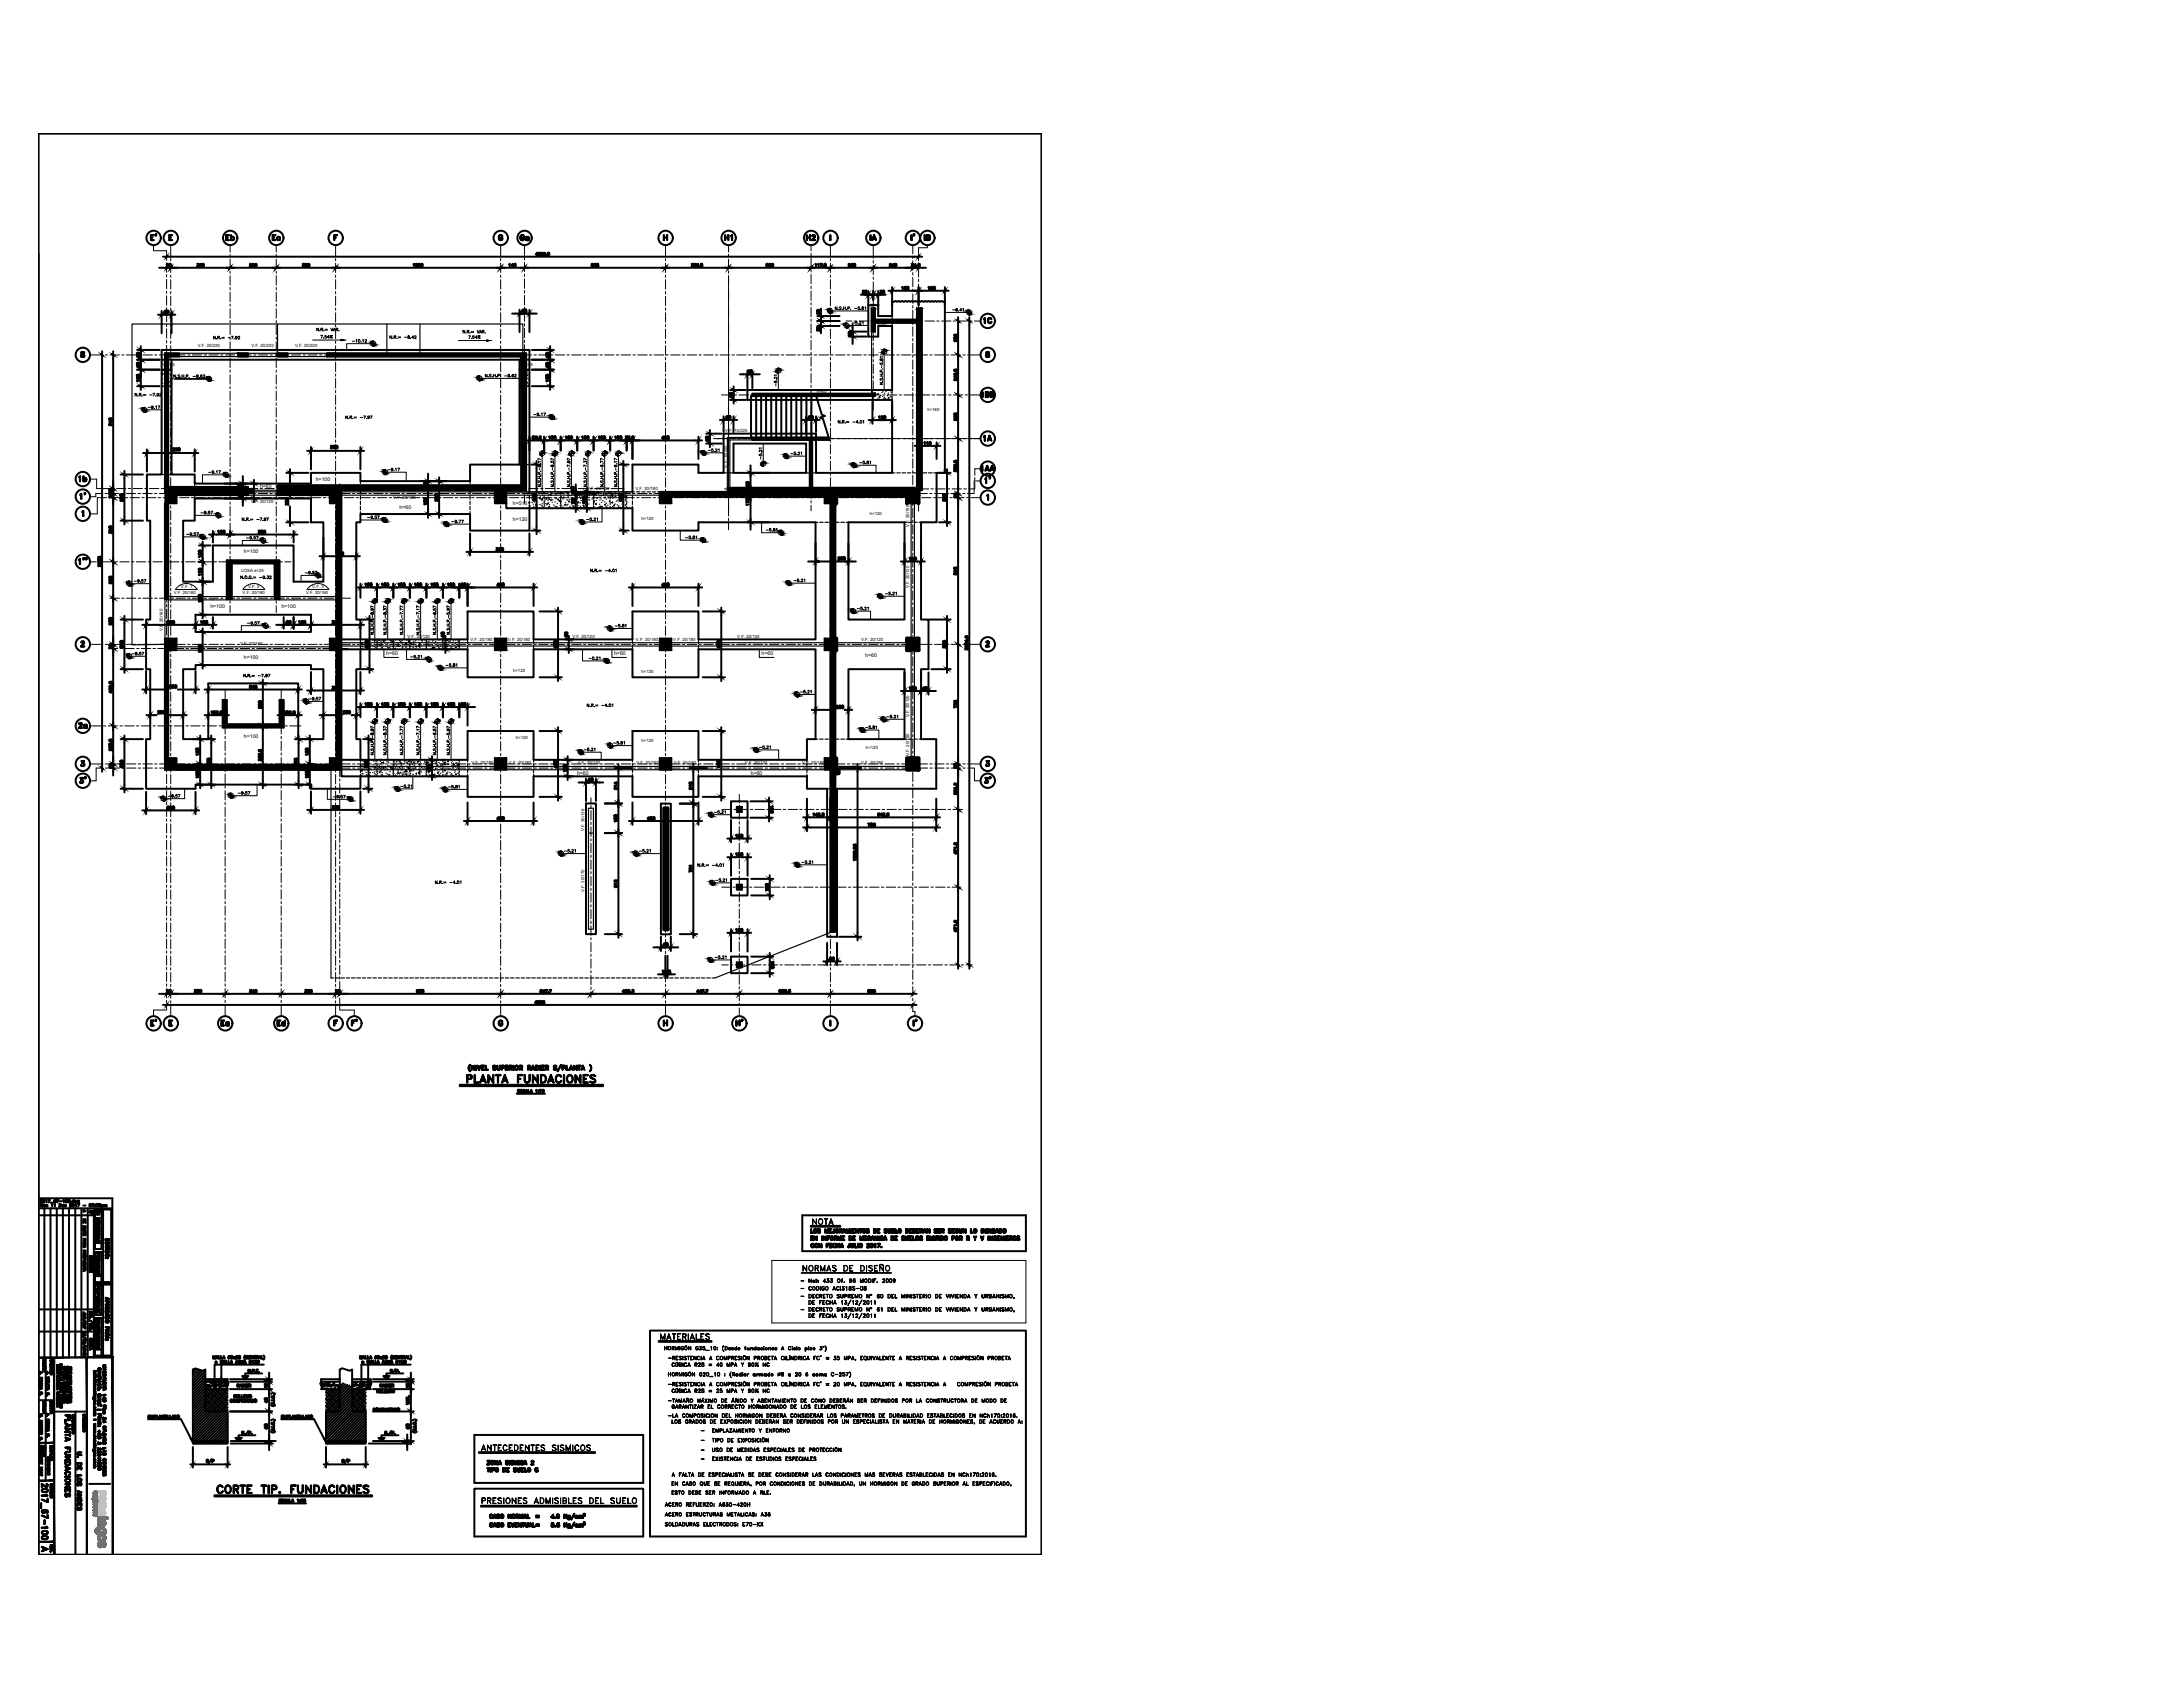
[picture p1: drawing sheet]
<svg xmlns="http://www.w3.org/2000/svg" width="279mm" height="216mm" viewBox="0 0 279 216" stroke-linecap="round" stroke-linejoin="round" font-family="sans-serif">
<defs><g id="words">
<text font-size="4" x="12" y="101.6" transform="rotate(-90 12 101.6)">3'</text>
<g font-size="3.5">
<text x="20.8" y="32.1" transform="rotate(-90 20.8 32.1)">E'</text>
<text x="30.7" y="32.1" transform="rotate(-90 30.7 32.1)">Eb</text>
<text x="33.5" y="32.1">Ec</text>
<text x="62.4" y="32.1">G</text>
<text x="65.3" y="32.1">Ga</text>
<text x="83.6" y="32.1">H</text>
<text x="91.7" y="32.1">H1</text>
<text x="102" y="32.1">H2</text>
<text x="110.1" y="32.1">IA</text>
<text x="117.1" y="32.1">IB</text>
<text x="124.5" y="42.7">1C</text>
<text x="8.8" y="62.8">1b</text>
<text x="124.9" y="63.1">1'</text>
<text x="8.8" y="94.5">2a</text>
<text x="127.7" y="101.6" transform="rotate(-90 127.7 101.6)">3'</text>
<text x="20.8" y="132.6" transform="rotate(-90 20.8 132.6)">E'</text>
<text x="27.2" y="132.6">Ea</text>
<text x="34.2" y="132.6">Ed</text>
<text x="46.6" y="132.6" transform="rotate(-90 46.6 132.6)">F'</text>
<text x="96" y="132.6" transform="rotate(-90 96 132.6)">H'</text>
</g>
<g font-size="3.1">
<text x="20.1" y="35.3">25</text>
<text x="117.8" y="32.1" transform="rotate(-90 117.8 32.1)">I'</text>
<text x="19.8" y="41.3">60</text>
<text x="65.6" y="41.3">60</text>
<text x="18.7" y="46.9" transform="rotate(-90 18.7 46.9)">60</text>
<text x="71.3" y="46.9" transform="rotate(-90 71.3 46.9)">60</text>
<text x="109.7" y="44.4" transform="rotate(-90 109.7 44.4)">30</text>
<text x="18.7" y="48.3" transform="rotate(-90 18.7 48.3)">60</text>
<text x="71.3" y="48.3" transform="rotate(-90 71.3 48.3)">60</text>
<text x="94.5" y="49">30</text>
<text x="94.5" y="52.2" transform="rotate(-90 94.5 52.2)">60</text>
<text x="89.3" y="57.5">60</text>
<text x="91.7" y="54.7">60</text>
<text x="102.3" y="54.7">60</text>
<text x="124.5" y="57.5">1A</text>
<text x="11.6" y="64.9" transform="rotate(-90 11.6 64.9)">1'</text>
<text x="12.7" y="64.2">30</text>
<text x="29.3" y="64.9">30</text>
<text x="30.7" y="64.2">90</text>
<text x="55.4" y="63.5" transform="rotate(-90 55.4 63.5)">45</text>
<text x="74.4" y="65.6" transform="rotate(-90 74.4 65.6)">90</text>
<text x="123.5" y="64.9" transform="rotate(-90 123.5 64.9)">25</text>
<text x="57.9" y="76.2">50</text>
<text x="35.3" y="81.1">60</text>
<text x="15.2" y="84.3" transform="rotate(-90 15.2 84.3)">25</text>
<text x="116.8" y="89.6">45</text>
<text x="60.3" y="91.7" transform="rotate(-90 60.3 91.7)">50</text>
<text x="15.2" y="99.5" transform="rotate(-90 15.2 99.5)">25</text>
<text x="74.1" y="101.2">60</text>
<text x="121" y="99.5">25</text>
<text x="83.6" y="122.4">60</text>
<text x="105.1" y="124.2">60</text>
<text x="20.1" y="128.4">25</text>
<text x="41.6" y="128.4">25</text>
<text x="118.2" y="132.6" transform="rotate(-90 118.2 132.6)">I'</text>
<text x="9.5" y="156.3">A</text>
<text x="10.2" y="170.4">/</text>
<text x="10.9" y="169.3">X</text>
<text x="35.3" y="178.9" transform="rotate(-90 35.3 178.9)">15</text>
<text x="53.3" y="178.9" transform="rotate(-90 53.3 178.9)">15</text>
<text x="32.8" y="180.6">45</text>
<text x="32.8" y="185.9">5</text>
<text x="35.3" y="184.1" transform="rotate(-90 35.3 184.1)">60</text>
<text x="50.4" y="185.9">5</text>
<text x="53.3" y="184.1" transform="rotate(-90 53.3 184.1)">60</text>
<text x="73.4" y="196.5">2</text>
<text x="73.4" y="195.4">2</text>
<text x="4.2" y="199.7">A</text>
</g>
<text font-size="2.6" x="117.5" y="38.1">160</text>
<g font-size=".7">
<text x="33.3" y="62.5">h=60</text>
<text x="40.4" y="61.5">h=100</text>
<text x="51.1" y="65.1">h=60</text>
<text x="65.6" y="64.6">h=516</text>
<text x="31.2" y="70.8">h=100</text>
<text x="65.6" y="66.7">h=120</text>
<text x="26.9" y="77.9">h=100</text>
<text x="36" y="77.9">h=100</text>
<text x="49.4" y="83.9">h=60</text>
<text x="78.6" y="83.9">h=60</text>
<text x="97.5" y="83.9">h=60</text>
<text x="31.2" y="84.3">h=100</text>
<text x="110.8" y="84.1">h=60</text>
<text x="31.2" y="94.4">h=100</text>
<text x="50.8" y="99.2">h=60</text>
<text x="73.9" y="99.2">h=60</text>
<text x="96.1" y="99.2">h=60</text>
</g>
<g font-size=".6">
<text x="112.3" y="41.7">h=60</text>
<text x="20.8" y="46.8">h=155</text>
<text x="25.3" y="44.5">V.F. 20/220</text>
<text x="32.2" y="44.5">V.F. 20/220</text>
<text x="37.8" y="44.5">V.F. 20/220</text>
<text x="66.7" y="46.8">h=155</text>
<text x="104.5" y="50.3">h=60</text>
<text x="118.7" y="52.6">h=180</text>
<text x="92.8" y="55.3">V.F. 15/225</text>
<text x="93.1" y="59.8" transform="rotate(-90 93.1 59.8)">V.F. 15/225</text>
<text x="32.1" y="64.4">V.F. 20/120</text>
<text x="50.3" y="63.9">V.F. 20/120</text>
<text x="75.1" y="62.7">V.F. 20/120</text>
<text x="81.3" y="62.7">V.F. 20/180</text>
<text x="111.3" y="65.8">h=120</text>
<text x="82.1" y="66.6">h=120</text>
<text x="116.4" y="67.5" transform="rotate(-90 116.4 67.5)">V.F. 20/180</text>
<text x="22.2" y="76.1">V.F. 20/160</text>
<text x="23.2" y="75.3">V.F. 1</text>
<text x="30.9" y="73.2">LOSA e=25</text>
<text x="31.1" y="76.1">V.F. 20/160</text>
<text x="31.8" y="75.3">V.F. 2</text>
<text x="39.2" y="76.1">V.F. 20/160</text>
<text x="40" y="75.3">V.F. 3</text>
<text x="116.4" y="75.3" transform="rotate(-90 116.4 75.3)">V.F. 20/120</text>
<text x="20.9" y="80.8" transform="rotate(-90 20.9 80.8)">V.F. 20/160</text>
<text x="30.7" y="82.5">V.F. 20/160</text>
<text x="52.2" y="81.6">V.F. 20/120</text>
<text x="60.2" y="82">V.F. 20/180</text>
<text x="65" y="82">V.F. 20/180</text>
<text x="73.3" y="81.6">V.F. 20/120</text>
<text x="81.4" y="82">V.F. 20/180</text>
<text x="86.2" y="82">V.F. 20/180</text>
<text x="94.4" y="81.6">V.F. 20/120</text>
<text x="110.2" y="82">V.F. 20/120</text>
<text x="65.7" y="86">h=120</text>
<text x="82.1" y="86.1">h=120</text>
<text x="66" y="94.6">h=120</text>
<text x="82.1" y="94.9">h=120</text>
<text x="110.8" y="95.9">h=120</text>
<text x="116.4" y="91.8" transform="rotate(-90 116.4 91.8)">V.F. 20/120</text>
<text x="50.5" y="97.8">V.F. 20/120</text>
<text x="60.3" y="97.8">V.F. 20/180</text>
<text x="65.1" y="97.8">V.F. 20/180</text>
<text x="74" y="97.8">V.F. 20/120</text>
<text x="81.5" y="97.8">V.F. 20/180</text>
<text x="86.2" y="97.8">V.F. 20/180</text>
<text x="95.3" y="97.8">V.F. 20/120</text>
<text x="102.7" y="97.8">V.F. 20/180</text>
<text x="110.2" y="97.8">V.F. 20/180</text>
<text x="116.4" y="96.8" transform="rotate(-90 116.4 96.8)">V.F. 20/180</text>
<text x="74.8" y="106.4" transform="rotate(-90 74.8 106.4)">V.F. 30/136</text>
<text x="74.8" y="114.1" transform="rotate(-90 74.8 114.1)">V.F. 30/170</text>
</g>
</g></defs>
<!-- layer: RLE-SOLID -->
<g fill="#000" stroke="#000" stroke-width=".13">
<path d="M111.6 39.5h.1zM117.4 39.5h.1zM117.7 39.5h.3zM42.2 62.9h1.5zM21.1 97h1.5v1.5zM94.3 103.3h.6v.6zM94.3 103.3h.6zM94.3 123.2h.6v.6zM94.3 123.2h.6z"/>
<path d="M111.9 39.4l.1 .1zM111.8 39.5h.2z"/>
<path d="M111.8 39.5h.2zM111.7 39.5h.3z"/>
<path d="M111.6 39.5l.4 1.4v-1.4zM111.6 39.5l.4 1.4h-.4z"/>
<path d="M117.7 39.5h.3zM117.5 39.5h.5z"/>
<path d="M117.4 39.5l.6 1.4v-1.4zM117.4 39.5l.6 1.4h-.6z"/>
<path d="M21.1 45.2l.4 7.3v-7.3zM21.1 45.2l.4 7.3h-.4z"/>
<path d="M21.1 52.5l.4 10.2v-10.2zM21.1 52.5l.4 10.2h-.4z"/>
<path d="M21.5 45.2l1.4 .4v-.4zM21.5 45.2l1.4 .4h-1.4z"/>
<path d="M30.5 45.2l1.2 .4v-.4zM30.5 45.2l1.2 .4h-1.2z"/>
<path d="M35.5 45.2l1.3 .4v-.4zM35.5 45.2l1.3 .4h-1.3z"/>
<path d="M41.9 45.2l25.2 .4v-.4zM41.9 45.2l25.2 .4h-25.2z"/>
<path d="M66.9 45.2l.4 .4v-.4zM66.9 45.2l.4 .4h-.6z"/>
<path d="M66.7 45.6l.6 16.7v-16.7zM66.7 45.6l.6 16.7h-.6z"/>
<path d="M96.3 56l7.7 .3v-.3zM96.3 56l7.7 .3h-7.7z"/>
<path d="M103.6 56.3l.4 6.1v-6.1zM103.6 56.3l.4 6.1h-.4z"/>
<path d="M111.6 41.3l.4 1.1v-1.1zM111.6 41.3l.4 1.1h-.4z"/>
<path d="M96.3 50.4l15.7 .3v-.3zM96.3 50.4l15.7 .3h-15.7z"/>
<path d="M111.6 40.9l6.4 .4v-.4zM111.6 40.9l6.4 .4h-6.4z"/>
<path d="M117.4 41.3l.6 21.4v-21.4zM117.4 41.3l.6 21.4h-.6z"/>
<path d="M21.1 64.4l.4 2.2v-2.2zM21.1 64.4l.4 2.2h-.4z"/>
<path d="M21.1 66.6l.4 10.1v-10.1zM21.1 66.6l.4 10.1h-.4z"/>
<path d="M21.1 62.9l1.5 1.5v-1.5zM21.1 62.9l1.5 1.5h-1.5z"/>
<path d="M29 71.7l.7 5v-5zM29 71.7l.7 5h-.7z"/>
<path d="M21.5 62.3l10.2 .4v-.4zM21.5 62.3l10.2 .4h-10.2z"/>
<path d="M22.6 62.9l9.1 .5v-.5zM22.6 62.9l9.1 .5h-9.1z"/>
<path d="M29.7 71.7l5.4 .4v-.4zM29.7 71.7l5.4 .4h-5.4z"/>
<path d="M35.1 71.7l.7 5v-5zM35.1 71.7l.7 5h-.7z"/>
<path d="M35.5 62.9l6.7 .5v-.5zM35.5 62.9l6.7 .5h-6.7z"/>
<path d="M42.2 62.9l1.5 1.5v-1.5zM42.2 62.9l1.5 1.5h-1.5z"/>
<path d="M43.1 64.4l.6 16.3v-16.3zM43.1 64.4l.6 16.3h-.6z"/>
<path d="M63.3 62.9l1.5 1.5v-1.5zM63.3 62.9l1.5 1.5h-1.5z"/>
<path d="M35.5 62.1l31.8 .6v-.6zM35.5 62.1l31.8 .6h-31.8z"/>
<path d="M84.4 62.9l1.5 .6v-.6zM84.4 62.9l1.5 .6h-1.5z"/>
<path d="M84.4 63.5l1.5 .9v-.9zM84.4 63.5l1.5 .9h-1.5z"/>
<path d="M85.9 62.9l19.6 .7v-.7zM85.9 62.9l19.6 .7h-19.6z"/>
<path d="M105.5 62.9l1.2 1.5v-1.5zM105.5 62.9l1.2 1.5h-1.2z"/>
<path d="M106.3 64.4l.6 16.3v-16.3zM106.3 64.4l.6 16.3h-.6z"/>
<path d="M106.7 62.9l.3 1.5v-1.5zM106.7 62.9l.3 1.5h-.3z"/>
<path d="M107 62.9l9.1 .5v-.5zM107 62.9l9.1 .5h-9.1z"/>
<path d="M107 63.4l9.1 .2v-.2zM107 63.4l9.1 .2h-9.1z"/>
<path d="M93.1 62.4l24.3 .3v-.3zM93.1 62.4l24.3 .3h-24.3z"/>
<path d="M116.1 62.9l1.5 .5v-.5zM116.1 62.9l1.5 .5h-1.5z"/>
<path d="M116.1 63.4l1.5 1v-1zM116.1 63.4l1.5 1h-1.5z"/>
<path d="M21.1 83.2l.4 13.8v-13.8zM21.1 83.2l.4 13.8h-.4z"/>
<path d="M21.1 81.7l1.5 1.5v-1.5zM21.1 81.7l1.5 1.5h-1.5z"/>
<path d="M21.1 98.5h1.5zM21.1 97l1.5 1.5h-1.5z"/>
<path d="M28.5 89.6l.5 3.1v-3.1zM28.5 89.6l.5 3.1h-.5z"/>
<path d="M22.6 98.5h13.5zM22.6 98.5h19.6z"/>
<path d="M28.5 92.7l7.8 .4v-.4zM28.5 92.7l7.8 .4h-7.8z"/>
<path d="M35.8 89.6l.5 3.1v-3.1zM35.8 89.6l.5 3.1h-.5z"/>
<path d="M42.2 98.5h1.5zM42.2 97v1.5h1.5zM42.2 97h1.5v1.5z"/>
<path d="M22.6 97.9l19.6 .6v-.6zM22.6 97.9l19.6 .6h-19.6z"/>
<path d="M42.2 81.7l1.5 1.5v-1.5zM42.2 81.7l1.5 1.5h-1.5z"/>
<path d="M43.1 80.7l.6 1v-1zM43.1 80.7l.6 1h-.6z"/>
<path d="M43.1 83.2l.6 13.8v-13.8zM43.1 83.2l.6 13.8h-.6z"/>
<path d="M63.3 81.7l1.5 1v-1zM63.3 81.7l1.5 1h-1.5z"/>
<path d="M63.3 82.7l1.5 .5v-.5zM63.3 82.7l1.5 .5h-1.5z"/>
<path d="M63.3 97l1.5 1.5v-1.5zM63.3 97l1.5 1.5h-1.5z"/>
<path d="M84.4 97l1.5 1.5v-1.5zM84.4 97l1.5 1.5h-1.5z"/>
<path d="M84.4 81.7l1.5 1.5v-1.5zM84.4 81.7l1.5 1.5h-1.5z"/>
<path d="M105.5 97l1.2 1.5v-1.5zM105.5 97l1.2 1.5h-1.2z"/>
<path d="M105.5 81.7l1.2 1.5v-1.5zM105.5 81.7l1.2 1.5h-1.2z"/>
<path d="M106.3 83.2l.6 11.6v-11.6zM106.3 83.2l.6 11.6h-.6z"/>
<path d="M106.3 94.8l.6 2.2v-2.2zM106.3 94.8l.6 2.2h-.6z"/>
<path d="M106.3 80.7l.6 1v-1zM106.3 80.7l.6 1h-.6z"/>
<path d="M106.3 98.6l.6 20.7v-20.7zM106.3 98.6l.6 20.7h-.6z"/>
<path d="M106.7 97l.3 1.5v-1.5zM106.7 97l.3 1.5h-.3z"/>
<path d="M106.7 81.7l.3 1.5v-1.5zM106.7 81.7l.3 1.5h-.3z"/>
<path d="M106.7 98.6l.6 .4v-.4zM106.7 98.6l.6 .4h-.6z"/>
<path d="M116.1 97l1.5 1.5v-1.5zM116.1 97l1.5 1.5h-1.5z"/>
<path d="M116.1 81.7l1.5 1.5v-1.5zM116.1 81.7l1.5 1.5h-1.5z"/>
<path d="M85 103.4l.4 15.5v-15.5zM85 103.4l.4 15.5h-.4z"/>
<path d="M94.3 103.9h.6zM94.3 103.3l.6 .6h-.6z"/>
<path d="M94.3 113.2l.6 .7v-.7zM94.3 113.2l.6 .7h-.6z"/>
<path d="M94.3 123.8h.6zM94.3 123.2l.6 .6h-.6z"/>
</g>
<!-- layer: RLE-PILAR -->
<path d="M107 63.6v.8h-.1M116.1 62.9h1.5v1.5M116.1 63.6v.8M106.7 98.6h.6v.4h-.4M106.9 81.7h.1v1.5h-.1M107 97v1.5M116.1 97h1.5v1.5h-1.5zM116.1 82.7v.5h.5M116.6 81.7h-.5v.6M117 81.7h.6v1.5h-.6M85 103.4h.4v15.5h-.4z" fill="none" stroke="#000" stroke-width=".51"/>
<!-- layer: RLA-COTAS1 -->
<g fill="none" stroke="#000" stroke-width=".25">
<path d="M20.7 39.8v2.9M22 39.8v2.9M66.5 39.6v2.9M67.8 39.6v2.9M105.1 39.5v3.2M110.2 37.7h3.2M110.4 37.2h.2l-.1 .1h.1a.13 .13 0 0 1 0 .2 .13 .13 0 0 1-.2 0M111.1 37.2v1.9M111.6 37.7h-.5h1.3h-.5M111.8 37.2v1.2M112.4 37.2v2M112.7 37.2h.1l-.1 .1a.11 .11 0 0 1 .1 .1 .11 .11 0 0 1 0 .1h-.2"/>
<path d="M113.7 37.2h3.4M114.2 36.7v2.4M115.5 36.8v-.1v.3M116 36.7h-.1a.17 .17 0 0 0-.2 .2 .17 .17 0 0 0 .2 .1h.1a.11 .11 0 0 0-.1-.2 .11 .11 0 0 0-.2 .1M117.6 36.7v2.4M120.9 36.7v2.4M17.6 44.8h2.8M17.6 46h2.8M17.6 47.3h2.8M17.6 49.4h2.8M18 49v.9M18.3 58h7.1"/>
<path d="M18.8 57.5v2.8M22.1 57.4h.1a.11 .11 0 0 1 .1 0 .11 .11 0 0 1 0 .1l-.2 .2h.3M22.7 57.5a.11 .11 0 0 1-.2 0 .11 .11 0 0 1 .1-.2 .18 .18 0 0 1 .1 .2 .18 .18 0 0 1-.2 .2M24.9 57.5v2.8M39.3 57.7h7.3M39.8 57.2v2.9M42.3 57h.2l-.1 .2a.12 .12 0 0 1 .1 .2 .12 .12 0 0 1-.2-.1M46.1 57.2v2.9M67.3 56.4h21.6M67.8 55.9v1.8M68 59.5h1.2M68.1 49.4h2.8"/>
<path d="M68.2 55.9v.1h.2a.11 .11 0 0 1 0 .2 .11 .11 0 0 1-.2 0v-.2h.2v-.1zM68.7 59v9.4M68.7 56a.11 .11 0 0 1-.2 0 .11 .11 0 0 1 .1-.1 .11 .11 0 0 1 .1 0v.2l-.2 .1M68.9 56.2h.1M69.2 55.8h-.1l-.1 .2a.12 .12 0 0 1 .2 0 .12 .12 0 0 1 0 .1 .12 .12 0 0 1-.1 .1l-.1-.1M69.6 55.9v1.8M70.3 55.9l.1-.1v.4M70.4 49v.9M71.8 55.9v1.8M72.4 55.9l.1-.1v.4M73.9 55.9v1.8M74.5 55.9l.1-.1v.4"/>
<path d="M76 55.9v1.8M76.6 55.9l.1-.1v.4M78.1 55.9v1.8M78.7 55.9l.1-.1v.4M79.3 59.5h1.2M79.8 59v9.4M80.1 55.8h.1l-.1 .2h.1a.12 .12 0 0 1 0 .2 .12 .12 0 0 1-.2-.1M80.2 55.9v1.8M80.6 55.8h-.2v.2a.13 .13 0 0 1 .2 0 .13 .13 0 0 1 0 .2 .13 .13 0 0 1-.2 0v-.1M80.7 56.4h-.5h.7M80.8 56.2h.1M80.9 55.9v2.8"/>
<path d="M81.1 55.8h-.2v.2a.12 .12 0 0 1 .2 0 .12 .12 0 0 1 0 .1 .12 .12 0 0 1-.2 .1v-.1M85 56.1h-.3l.2-.3v.4M89.4 55.9v2.8M96.1 59.6v1.4M104.6 40.2v-.2l.1 .1a.12 .12 0 0 1 .2-.1 .12 .12 0 0 1-.1 .2M104.6 42.3v-.1h.1a.12 .12 0 0 1 .2 0 .12 .12 0 0 1-.1 .2M104.6 41.1h2.8M104.6 40.4h2.8M104.6 41.7h2.8M105.1 40.4v.7v-.5M105.1 41.6v-.5v.6M108.7 43.1h2.2"/>
<path d="M108.7 42.4h2.2M111.2 53.8h3.5M111.7 51.4v2.8M112.5 53.3h.1v.3M112.8 53.3h.2l-.2 .3h.2M114.2 51.4v2.8M117.1 57.1h3.3M117.6 56.6v2.1M118.3 56.6h.1v.3M118.6 56.6h.1v.3M119.9 56.6v2.1M15.4 79.3h2.9"/>
<path d="M15.4 60.7h2.9M15.4 66.6h2.9M15.9 60.3v.4M15.9 61.2v5.9M15.9 78.8v7.3M18.2 80h9.5M18.7 79.8v.7M21.4 79.5h.2v.1a.12 .12 0 0 1 0 .2 .12 .12 0 0 1-.2 0M25 79.8v.7M25.5 69.8h1.5M25.5 71.9h.6M25.5 74.4h1.4"/>
<path d="M25.5 78.7h.9M25.7 79.5h.1v.3M25.8 71.2h-.4l.1 .1M25.8 73.5h-.4l.1 .1M25.8 73.1v.2l-.3-.2-.1 .1 .1 .1M25.8 76.8v.2l-.2-.2h-.2l.1 .2M25.9 69.3v9.8M26.5 79.5h-.1l-.1 .1a.13 .13 0 0 1 .2 0 .13 .13 0 0 1 0 .2 .13 .13 0 0 1-.2 0M26.8 68.4h11.3M27.2 67.9v1.5M27.2 79v1.5M27.9 68l.1-.1v.4"/>
<path d="M28.8 67.9h-.2v.2a.12 .12 0 0 1 .1 0 .12 .12 0 0 1 0 .1 .12 .12 0 0 1-.2 0M29.4 67.9v.7M33.1 67.9h.2l-.1 .1a.12 .12 0 0 1 .1 .2 .12 .12 0 0 1-.2 0M33.4 67.9v.1a.13 .13 0 0 1 .2 .1 .13 .13 0 0 1 0 .2l-.2-.1v-.1l.2-.2zM33.9 67.9h-.1l-.1 .2a.13 .13 0 0 1 .2-.1 .13 .13 0 0 1 0 .2 .13 .13 0 0 1-.2 0M36.6 64.6v-.2l.1 .1a.12 .12 0 0 1 .2-.1 .12 .12 0 0 1 0 .2M36.6 66.8h2.9M36.6 60.5h2.9M37.1 60v3.6M37.1 64.8v2.5M37.6 67.9v1.5M38.1 80h8.5"/>
<path d="M39.8 79.8v.7M40.9 71.2h5.2M41.4 68.8v2.9M42.5 79.5h.2l-.1 .1h.1a.12 .12 0 0 1 0 .2 .12 .12 0 0 1-.2 0M43 70.8l.1-.1h.2l-.3 .3h.3M45.6 70.8v.9M45.7 75.2h11.5M46.1 74.7v1.8M46.1 79.8v.7M46.3 79.3h1.5M46.7 74.7h.1v.3M47.3 78.8v7.3"/>
<path d="M48.2 74.7v1.8M48.9 74.7v.3M50.3 74.7v1.8M51 74.7h.1v.3M52.5 74.7v1.8M53.1 74.7h.1v.3M53.8 61.6h3.4M53.8 65.8h3.4M54.3 62.5h2.9M54.6 74.7v1.8M54.8 63v3.3M55.2 74.7h.1v.3"/>
<path d="M56.2 62v4.3M56.7 74.7v1.8M59.7 70.6h8.5M59.8 74.7v2.9M60.2 68.3v2.8M60.3 75.2h8.5M63.5 70.1h.2l-.1 .2a.12 .12 0 0 1 .1 .1 .12 .12 0 0 1-.1 .1 .12 .12 0 0 1-.1-.1M63.9 74.9h-.3l.2-.2v.3M64.1 70.2v-.1a.15 .15 0 0 0-.2 .2 .15 .15 0 0 0 .2 .1l-.1-.1-.1 .1M67.8 68.3v2.8M68 67.9h1.2M68.3 74.7v2.9"/>
<path d="M68.4 63.9v.2l-.2-.1h.3M69.1 78.3h2.8M71.4 77.8v9.4M73.2 63.2h2.9M73.2 65h2.9M73.2 62.9h2.9M79.3 67.9h1.2M79.5 63.9v.2l-.2-.1h.3M80.5 75.2h9.4M80.9 74.7v2.9M85 74.9h-.3l.2-.2v.3M89.4 74.7v2.9"/>
<path d="M89.9 78.3h2.9M92.3 77.8v9.4M95.5 63.8v.2h.2a.12 .12 0 0 1 0-.2 .12 .12 0 0 1 .2 0 .12 .12 0 0 1-.1 .2M95.5 61.7v.2h.2a.12 .12 0 0 1 0-.2 .12 .12 0 0 1 .2 0 .12 .12 0 0 1-.1 .2M95.6 66.8h2.8M95.6 60.5h2.8M95.6 63.2h2.8M95.9 64.6h-.4h.1M95.9 64.3l-.4-.2v.2M95.9 62.5h-.4h.1M95.9 62v.3l-.3-.3-.1 .2h.1M96.1 63.6v-.4v3.6"/>
<path d="M96.1 60.5v2.7v-.5M96.1 62.2v1.9M96.1 66.4v1.4M103.4 71.9h1M104.4 69.5v2.8M104.8 71.9h-.4h4.2M107.3 71.4v-.1l.2 .1-.2 .2h.2M108.1 71.9h1.4M108.6 69.5v2.8M115.3 71.9h3.1M115.8 69.5v2.8M116.4 71.4h.1v.3"/>
<path d="M117.9 69.5v2.8M119 79.3h2.7M120.2 66.8h1.5M120.2 60.5h1.5M121.2 60v7.3M121.2 78.8v7.3M15.4 94.6h2.9M15.4 85.6h2.9M15.9 94.1v7.3M18.2 88.2h3.3M18.7 85.9v2.8M18.7 91.5h1.4"/>
<path d="M19.2 91.1v.9M20.2 91.1l.1-.1h.1l-.2 .3h.3M21.3 91.5h2.6M21.7 87.7h.2l-.1 .1h.1a.13 .13 0 0 1 0 .2 .13 .13 0 0 1-.2 0M22.8 88.2h2.7M23.4 91.3v.7M24.7 94.6h2.8M25 85.9v2.8M25.1 96.1v.2h.2a.12 .12 0 0 1 0-.2 .12 .12 0 0 1 .1 .1 .12 .12 0 0 1 0 .1M25.1 98.7v.2h.2a.12 .12 0 0 1 0-.2 .12 .12 0 0 1 .1 0 .12 .12 0 0 1 0 .2M25.1 97.8h.7M25.4 96.5h-.3l.1 .1"/>
<path d="M25.4 99.4h-.3l.1 .1M25.4 99v.2l-.1-.1-.2-.1v.2h.1M25.5 80.9h.9M25.5 85.1h.6M25.6 94.1v6.8M25.8 83.2v.3l-.3-.3-.1 .2h.1M25.9 80.4v5.2M26.2 91.5h3.1M26.2 88.2h12.4M26.5 97.1v.2h.2a.12 .12 0 0 1 0-.2 .12 .12 0 0 1 .2 0 .12 .12 0 0 1-.1 .2M26.7 88.1v.6M26.7 91.4v.6"/>
<path d="M26.9 97.7v.3l-.3-.3-.1 .2h.1M26.9 97.6l-.4-.2v.2M27 94.1v6.8M27.1 91.1v-.1v.4M27.7 91.1l.1-.1 .1 .1-.2 .3h.2M28.1 91.3h.1M28.4 91h-.2v.2a.13 .13 0 0 1 .2 0 .13 .13 0 0 1 0 .2 .13 .13 0 0 1-.2-.1M28.8 91.4v.6M31.3 92.9h2.8M32.2 87.7h-.2v.2a.12 .12 0 0 1 .2 0 .12 .12 0 0 1-.1 .2 .12 .12 0 0 1-.2-.1M32.5 88h-.2l.2-.3v.4M32.8 87.7h-.1l-.1 .2a.12 .12 0 0 1 .2 0 .12 .12 0 0 1 0 .2 .12 .12 0 0 1-.2-.1"/>
<path d="M33.1 97.3v-.1h.2a.12 .12 0 0 1 .2 0 .12 .12 0 0 1-.1 .2M33.1 96.8v.2h.2a.12 .12 0 0 1 0-.2 .12 .12 0 0 1 .1 0 .12 .12 0 0 1 .1 .2h-.1M33.1 96.5v.1l.2 .1a.12 .12 0 0 1 0-.2 .12 .12 0 0 1 .1 0 .12 .12 0 0 1 .1 .1l-.1 .1M33.1 96v.1l.2 .1a.12 .12 0 0 1 0-.2 .12 .12 0 0 1 .1 0 .12 .12 0 0 1 .1 .1l-.1 .1M33.1 90.1v.2h.2a.12 .12 0 0 1 0-.2 .12 .12 0 0 1 .2 .1l-.1 .1M33.1 89.7v.2h.1l.1-.2a.11 .11 0 0 1 .2 .1 .11 .11 0 0 1-.1 .1 .11 .11 0 0 1-.1 0l-.1-.2zM33.2 90.6h.1M33.2 87.5h.9M33.5 96.3h.1M33.5 90.4v.2l-.2-.1a.11 .11 0 0 0-.2 0 .11 .11 0 0 0 .1 .1M33.6 87v13.9M35.5 91.5h3.1"/>
<path d="M36 91.4v.6M36.4 91.1l.1-.1v.4M37 91.1l.2-.1v.2l-.2 .2h.3M37.4 91.3h.1M37.7 97.1v.2h.2a.13 .13 0 0 1 0-.2 .13 .13 0 0 1 .1 0 .13 .13 0 0 1 0 .2M37.7 91h-.1l-.1 .2a.13 .13 0 0 1 .2-.1 .13 .13 0 0 1 0 .2 .13 .13 0 0 1-.2 0M37.7 94.6h1.5M38.1 97.7v.3l-.2-.2a.11 .11 0 0 0-.2 0 .11 .11 0 0 0 0 .1h.1M38.1 97.6l-.4-.2v.2M38.2 88v.7M38.2 91.1v.6M38.2 94.1v6.8"/>
<path d="M39.1 96.1v.2h.2a.12 .12 0 0 1 0-.2 .12 .12 0 0 1 .2 .1 .12 .12 0 0 1-.1 .1M39.1 98.7v.2h.2a.12 .12 0 0 1 0-.2 .12 .12 0 0 1 .2 0 .12 .12 0 0 1-.1 .2M39.3 88.4h7.3M39.5 96.5h-.4l.1 .1M39.5 99.4h-.4l.1 .1M39.5 99v.2l-.2-.1a.11 .11 0 0 0-.1-.1 .11 .11 0 0 0 0 .2M39.5 94.6h.6M39.5 97.8h.6M39.7 94.1v6.8M39.8 86v2.9M40.9 91.5h2.9M41.4 91.4v.6"/>
<path d="M42.5 87.9h.2l-.1 .1a.12 .12 0 0 1 .1 .2 .12 .12 0 0 1-.2 0M43.9 91.1l.2-.1-.2 .3h.2M45 91.5h1.1M45.6 91.4v.6M45.7 90.5h11.5M46.1 86v2.9M46.1 90v1.8M46.3 85.6h1.5M46.5 94.6h1.2M46.7 98.2v-.2l.1 .1v-.1a.13 .13 0 0 1 .2 0 .13 .13 0 0 1 0 .2M46.7 90h.1v.3M46.8 82.9v-.2l.1 .1v-.1a.13 .13 0 0 1 .2 0 .13 .13 0 0 1 0 .2"/>
<path d="M47.2 94.1v7.3M48.2 90v1.8M48.9 90v.3M50.3 90v1.8M51 90h.1v.3M52.5 90v1.8M53.1 90h.1v.3M54.6 90v1.8M54.8 99.4h1.2M54.8 97.2h1.2M55.1 98.6h-.3v.1M55.2 90h.1v.3"/>
<path d="M55.3 96.8v3M56.5 81.3a.15 .15 0 0 0 .2 .2 .15 .15 0 0 0 .1-.2l-.2 .1 .1 .1M56.5 83.1h1.2M56.5 81.8h1.2M56.7 90v1.8M57 81.4v2.2M59.8 90v2.9M69.1 93.6h2.8M69.1 86.7h2.8M71.1 98v.2l-.2-.1h.4M71.1 82.7v.2l-.2-.1h.4M71.4 93.1v9.4"/>
<path d="M72.2 99.4h1.1M72.2 97.2h1.1M72.3 81.3a.15 .15 0 0 0 .1 .2 .15 .15 0 0 0 .2-.2h-.2l.1 .2M72.3 83.1h1.2M72.3 81.8h1.2M72.5 98.6h-.4l.1 .1M72.7 96.8v3M72.8 81.4v2.2M75 99.7v2.8M76.3 99.7v2.8M78.7 98.3h2.2M79.1 97.8v22.2"/>
<path d="M88.3 98.3h2.2M88.7 97.8v22.2M89.9 93.6h2.9M89.9 86.7h2.9M92 98v.2l-.2-.1h.3M92 82.7v.2l-.2-.1h.3M92.3 93.1v9.4M103.9 90.8h3M104.4 90.4v.9M107.1 90.4v-.1l.2 .1-.3 .3h.3M107.4 98.3h2.8M108.1 90.8h.1"/>
<path d="M108.1 90.8h1M108.6 90.4v.9M109.8 97.8v22.6M115.3 88.4h.5M119.2 85.6h2.5M120.7 82.9v-.2l.1 .1a.12 .12 0 0 1 .1-.1 .12 .12 0 0 1 .2 .1 .12 .12 0 0 1-.1 .1M15.4 100.9h2.9M18.2 103.7h7.3M18.7 101.3v2.9M21.4 103.2h.2v.2a.12 .12 0 0 1 0 .2 .12 .12 0 0 1-.2-.1M25 101.3v2.9M25.1 100.4h2.4"/>
<path d="M33.2 100.4h.9M37.7 100.4h1.1M39.2 100.4h.7M39.3 103.7h7.3M39.8 101.3v2.8M42.5 103.1h.2l-.1 .2a.12 .12 0 0 1 .1 .1 .12 .12 0 0 1-.1 .1 .12 .12 0 0 1-.1-.1M46.1 101.3v2.8M46.5 100.9h1.2M59.4 105.1h9.4M59.8 102.7v2.9M63.9 104.8h-.3l.2-.2v.3M68.3 102.7v2.9"/>
<path d="M69.1 102h2.8M77.4 102.8h2.2M77.4 106.6h2.2M77.4 119.5h2.2M78.6 104.6v.2h.1l.2-.2h.1v.2a.15 .15 0 0 1-.2 0 .15 .15 0 0 1-.1-.2zM78.7 113.3h-.1a.17 .17 0 0 0 .2 .2 .17 .17 0 0 0 .2-.1l-.1-.1a.11 .11 0 0 0-.1 .1 .11 .11 0 0 0 .1 .1M78.9 100.1v.3l-.3-.2h.4M79 100.8v.2l-.3-.2-.1 .2h.1M79 100.5h-.4l.1 .1M79 105.1h-.4l.1 .1M79 113.1h-.4l.1 .1M79 112.6v.3l-.2-.2h-.2v.1h.1"/>
<path d="M80.5 105.1h9.4M80.9 102.7v2.9M83.1 104.8h-.2l.1-.2v.3M87 102.8h2.2M87 119.5h2.2M88.2 100.1v.2h.2a.12 .12 0 0 1 0-.2 .12 .12 0 0 1 .2 .1 .12 .12 0 0 1-.1 .2M88.3 111l.1 .2h-.1a.14 .14 0 0 1 .1-.2 .14 .14 0 0 1 .1 .2M88.6 111.5l-.4-.1v.2M88.6 110.8h-.4l.1 .1M88.6 100.8v.2l-.3-.2v.2M88.6 100.5h-.4l.1 .1M89.4 102.7v2.9"/>
<path d="M89.9 102h2.9M93.1 109.7h3M93.1 119.4h3M93.1 107.3h3M93.6 104.9v2.9M93.6 109.2v2.9M93.6 118.9v2.9M94.2 109.2h.1v.3M94.2 118.9h.1v.3M94.2 106.9l.1-.1v.4M95.7 104.9v2.9M95.7 109.2v2.9"/>
<path d="M95.7 118.9v2.9M96 104.6h2.9M96 102.6h2.9M96.1 112.5h2.9M96.1 114.6h2.9M98.3 113.9h-.3l.1 .1M98.4 102.1v3M98.5 112v3.1M98.9 103.2v.1h-.3M102.8 104.6h17.5M102.8 105.9h17.5M103.3 102.2v4.2"/>
<path d="M104.1 104.1h.1v.3M104.6 104.3h-.2l.1-.2v.3M104.7 104.2l.1-.1h.1l-.2 .3h.3M105.1 104.4h.1M105.4 104.1h-.1l-.1 .1a.12 .12 0 0 1 .2 0 .12 .12 0 0 1 0 .2 .12 .12 0 0 1-.1 0h-.1M106.3 102.2v2.9M107.4 119.9h2.8M109.2 108.4v.2h.2a.13 .13 0 0 1 0-.2 .13 .13 0 0 1 .2 .1 .13 .13 0 0 1-.1 .1M109.3 108.1a.16 .16 0 0 0 .1 .2 .16 .16 0 0 0 .2-.2 .12 .12 0 0 0-.2 0 .12 .12 0 0 0 .1 .2M109.6 108.8h.1M109.6 110h-.4l.1 .1M109.6 109.2v.3l-.3-.2-.1 .1 .1 .1"/>
<path d="M109.6 108.9v.3l-.3-.3-.1 .2h.1M111.1 105.4h.2l-.1 .3M111.5 105.4v.1a.15 .15 0 0 1 .1 0 .15 .15 0 0 1 0 .2h-.1a.12 .12 0 0 1-.1-.1 .12 .12 0 0 1 .2-.1v-.1zM112 105.4h-.2v.1a.13 .13 0 0 1 .2 0 .13 .13 0 0 1 0 .2 .13 .13 0 0 1-.2 0M112.6 104.1a.15 .15 0 0 0-.2 .1 .15 .15 0 0 0 .2 .2l-.1-.2-.1 .1M112.9 104.3h-.2l.1-.2v.3M113 104.2l.1-.1h.1l-.2 .3h.2M113.4 104.4h.1M113.7 104.1h-.1l-.1 .1a.12 .12 0 0 1 .2 0 .12 .12 0 0 1 0 .2 .12 .12 0 0 1-.2 0M119.8 102.2v4.2M84.2 124.7h2.2M84.8 124.2h.1v.3"/>
<path d="M85.1 124.3v-.1h.2l-.1 .2-.1 .1h.2M85.2 122.3v2.9M85.4 124.7h-.2h.4M85.4 124.5h.1M85.4 122.3v2.9M85.8 124.2h-.2v.1a.12 .12 0 0 1 .2 0 .12 .12 0 0 1 0 .2 .12 .12 0 0 1-.2 0M96.1 122.4h2.9M96.1 124.5h2.9M98.5 122v3M99 123.1h-.3"/>
<circle cx="104.7" cy="39.8" r=".15"/>
<circle cx="110.8" cy="37.4" r=".16"/>
<circle cx="113.1" cy="37.4" r=".17"/>
<circle cx="116.2" cy="36.9" r=".16"/>
<circle cx="22.9" cy="57.5" r=".17"/>
<circle cx="42.8" cy="57.2" r=".17"/>
<circle cx="43.1" cy="57.2" r=".16"/>
<circle cx="70.7" cy="56" r=".17"/>
<circle cx="71" cy="56" r=".17"/>
<circle cx="72.8" cy="56" r=".16"/>
<circle cx="73.1" cy="56" r=".16"/>
<circle cx="74.9" cy="56" r=".16"/>
<circle cx="75.2" cy="56" r=".16"/>
<circle cx="77" cy="56" r=".17"/>
<circle cx="77.4" cy="56" r=".17"/>
<circle cx="79.1" cy="56" r=".17"/>
<circle cx="79.5" cy="56" r=".17"/>
<circle cx="85.2" cy="56" r=".16"/>
<circle cx="85.5" cy="56" r=".16"/>
<circle cx="104.7" cy="41.9" r=".15"/>
<circle cx="113.2" cy="53.4" r=".16"/>
<circle cx="119" cy="56.7" r=".15"/>
<circle cx="21.9" cy="79.6" r=".17"/>
<circle cx="22.2" cy="79.6" r=".17"/>
<circle cx="25.6" cy="72.9" r=".15"/>
<circle cx="25.6" cy="70.5" r=".16"/>
<circle cx="25.6" cy="70.9" r=".16"/>
<circle cx="25.6" cy="76.2" r=".16"/>
<circle cx="25.6" cy="76.6" r=".16"/>
<circle cx="26.1" cy="79.6" r=".17"/>
<circle cx="28.3" cy="68.1" r=".16"/>
<circle cx="36.7" cy="63.8" r=".16"/>
<circle cx="36.7" cy="64.2" r=".16"/>
<circle cx="43" cy="79.6" r=".16"/>
<circle cx="43.3" cy="79.6" r=".16"/>
<circle cx="43.5" cy="70.8" r=".16"/>
<circle cx="43.8" cy="70.8" r=".16"/>
<circle cx="47.2" cy="74.8" r=".16"/>
<circle cx="47.5" cy="74.8" r=".16"/>
<circle cx="49.3" cy="74.8" r=".16"/>
<circle cx="49.6" cy="74.8" r=".16"/>
<circle cx="51.4" cy="74.8" r=".17"/>
<circle cx="51.7" cy="74.8" r=".17"/>
<circle cx="53.5" cy="74.8" r=".17"/>
<circle cx="53.8" cy="74.8" r=".17"/>
<circle cx="55.6" cy="74.8" r=".16"/>
<circle cx="55.9" cy="74.8" r=".16"/>
<circle cx="64.1" cy="74.8" r=".16"/>
<circle cx="64.3" cy="70.3" r=".15"/>
<circle cx="64.4" cy="74.8" r=".16"/>
<circle cx="68.3" cy="63.7" r=".16"/>
<circle cx="68.3" cy="63.3" r=".16"/>
<circle cx="79.4" cy="63.7" r=".16"/>
<circle cx="79.4" cy="63.3" r=".16"/>
<circle cx="85.2" cy="74.8" r=".16"/>
<circle cx="85.5" cy="74.8" r=".16"/>
<circle cx="107.7" cy="71.5" r=".16"/>
<circle cx="108.1" cy="71.5" r=".16"/>
<circle cx="116.8" cy="71.5" r=".16"/>
<circle cx="117.1" cy="71.5" r=".16"/>
<circle cx="20.7" cy="91.1" r=".16"/>
<circle cx="21" cy="91.1" r=".16"/>
<circle cx="22.1" cy="87.9" r=".17"/>
<circle cx="22.5" cy="87.9" r=".17"/>
<circle cx="25.3" cy="95.9" r=".15"/>
<circle cx="25.6" cy="82.7" r=".16"/>
<circle cx="25.6" cy="83" r=".16"/>
<circle cx="27.5" cy="91.2" r=".16"/>
<circle cx="36.8" cy="91.2" r=".16"/>
<circle cx="39.3" cy="95.9" r=".16"/>
<circle cx="43" cy="88" r=".16"/>
<circle cx="43.3" cy="88" r=".16"/>
<circle cx="44.4" cy="91.1" r=".16"/>
<circle cx="44.7" cy="91.1" r=".16"/>
<circle cx="46.8" cy="97.4" r=".17"/>
<circle cx="46.8" cy="97.8" r=".17"/>
<circle cx="47" cy="82.5" r=".17"/>
<circle cx="47" cy="82.1" r=".17"/>
<circle cx="47.2" cy="90.1" r=".16"/>
<circle cx="47.5" cy="90.1" r=".16"/>
<circle cx="49.3" cy="90.1" r=".16"/>
<circle cx="49.6" cy="90.1" r=".16"/>
<circle cx="51.4" cy="90.1" r=".17"/>
<circle cx="51.7" cy="90.1" r=".17"/>
<circle cx="53.5" cy="90.1" r=".17"/>
<circle cx="53.8" cy="90.1" r=".17"/>
<circle cx="54.9" cy="98.3" r=".16"/>
<circle cx="54.9" cy="98" r=".16"/>
<circle cx="55.6" cy="90.1" r=".16"/>
<circle cx="55.9" cy="90.1" r=".16"/>
<circle cx="56.7" cy="81" r=".17"/>
<circle cx="71.1" cy="97.4" r=".16"/>
<circle cx="71.1" cy="82.1" r=".16"/>
<circle cx="71.1" cy="97.8" r=".16"/>
<circle cx="71.1" cy="82.5" r=".16"/>
<circle cx="72.3" cy="98.3" r=".16"/>
<circle cx="72.3" cy="98" r=".16"/>
<circle cx="72.5" cy="81" r=".17"/>
<circle cx="92" cy="97.4" r=".17"/>
<circle cx="92" cy="97.8" r=".17"/>
<circle cx="92" cy="82.5" r=".17"/>
<circle cx="92" cy="82.1" r=".17"/>
<circle cx="107.5" cy="90.5" r=".17"/>
<circle cx="107.9" cy="90.5" r=".17"/>
<circle cx="120.9" cy="82.5" r=".16"/>
<circle cx="120.9" cy="82.1" r=".16"/>
<circle cx="21.9" cy="103.4" r=".17"/>
<circle cx="22.2" cy="103.4" r=".17"/>
<circle cx="43" cy="103.3" r=".15"/>
<circle cx="43.3" cy="103.3" r=".15"/>
<circle cx="64.1" cy="104.7" r=".16"/>
<circle cx="64.4" cy="104.7" r=".16"/>
<circle cx="78.8" cy="104.4" r=".15"/>
<circle cx="83.3" cy="104.7" r=".17"/>
<circle cx="83.7" cy="104.7" r=".17"/>
<circle cx="94.6" cy="109.3" r=".17"/>
<circle cx="94.6" cy="119" r=".17"/>
<circle cx="94.6" cy="107" r=".17"/>
<circle cx="94.9" cy="109.3" r=".17"/>
<circle cx="94.9" cy="119" r=".17"/>
<circle cx="94.9" cy="107" r=".17"/>
<circle cx="98.2" cy="113.6" r=".15"/>
<circle cx="98.2" cy="113.2" r=".15"/>
<circle cx="98.8" cy="103.9" r=".17"/>
<circle cx="98.8" cy="103.6" r=".17"/>
<circle cx="109.4" cy="109.7" r=".17"/>
<circle cx="98.9" cy="123.8" r=".16"/>
<circle cx="98.9" cy="123.5" r=".16"/>
</g>
<g fill="#000" stroke="#000" stroke-width=".13">
<path d="M111.2 37.5l-.2 .3v.1zM111.2 37.5l.1 .1-.3 .3z"/>
<path d="M111.9 37.5l-.3 .3 .1 .1zM111.9 37.5v.1l-.2 .3z"/>
<path d="M111.9 37.5l-.2 .4 .2-.3zM111.9 37.5l-.2 .4-.1-.1z"/>
<path d="M112.5 37.5l-.2 .4 .3-.3zM112.5 37.5l-.2 .4-.1-.1z"/>
<path d="M114.3 37l-.2 .4 .3-.3zM114.3 37l-.2 .4-.1-.1z"/>
<path d="M17.9 49.3l.3 .2zM17.9 49.3l.3 .2-.1 .1z"/>
<path d="M18.9 57.8l-.2 .4 .3-.3zM18.6 58.1l.3-.3-.2 .4z"/>
<path d="M25 57.8l-.2 .3v.1zM25 57.8l.1 .1-.3 .3z"/>
<path d="M39.9 57.5l-.2 .4 .3-.3zM39.9 57.5l-.2 .4-.1-.1z"/>
<path d="M46.2 57.5l-.2 .3v.1zM46.2 57.5l.1 .1-.3 .3z"/>
<path d="M67.9 56.2l-.2 .3 .2-.3zM67.9 56.2l-.2 .3h-.1z"/>
<path d="M68.5 59.4l.3 .2h.1zM68.6 59.3l.3 .3-.4-.2z"/>
<path d="M69.8 56.2l-.3 .3zM69.8 56.2l-.3 .3z"/>
<path d="M69.8 56.2l-.3 .3 .3-.3zM69.8 56.2l-.3 .3z"/>
<path d="M70.3 49.3h-.1l.4 .2zM70.2 49.3l.4 .2-.1 .1z"/>
<path d="M71.9 56.2l-.3 .3h.1zM71.9 56.2l-.2 .3z"/>
<path d="M71.9 56.2l-.2 .3 .2-.3zM71.9 56.2l-.2 .3h-.1z"/>
<path d="M73.7 56.5h.1l.2-.3zM74 56.2l-.2 .3z"/>
<path d="M74 56.2l-.2 .3 .2-.3zM74 56.2l-.2 .3h-.1z"/>
<path d="M75.8 56.5h.1l.2-.3zM76.1 56.2h.1l-.3 .3z"/>
<path d="M76.1 56.2l-.2 .3 .3-.3zM76.1 56.2l-.2 .3h-.1z"/>
<path d="M78.2 56.2l-.3 .3h.1zM78.2 56.2h.1l-.3 .3z"/>
<path d="M78.2 56.2l-.2 .3 .3-.3zM78.2 56.2l-.2 .3h-.1z"/>
<path d="M79.6 59.4l.3 .2h.1zM79.7 59.3l.3 .3-.4-.2z"/>
<path d="M80 56.5h.1l.2-.3zM80.3 56.2h.1l-.3 .3z"/>
<path d="M80 56.5h.1l.2-.3zM80.3 56.2h.1l-.3 .3z"/>
<path d="M81.1 56.2l-.3 .3 .3-.3zM81.1 56.2l-.3 .3z"/>
<path d="M81.1 56.2l-.3 .3 .3-.3zM81.1 56.2l-.3 .3z"/>
<path d="M105 40.3h-.1l.3 .3zM104.9 40.3l.3 .3z"/>
<path d="M105 40.9l-.1 .1 .3 .2zM104.9 41l.3 .2v.1z"/>
<path d="M104.9 41l.3 .3v-.1zM105 40.9l.2 .3-.3-.2z"/>
<path d="M104.9 41.6l.3 .3v-.1zM104.9 41.6l.1-.1 .2 .3z"/>
<path d="M111.8 53.6l-.3 .3 .3-.2zM111.5 53.9l.3-.3-.3 .3z"/>
<path d="M114.3 53.6l-.3 .3h.1zM114.3 53.6l.1 .1-.3 .2z"/>
<path d="M117.7 56.9l-.2 .3 .2-.2zM117.4 57.2l.3-.3-.2 .3z"/>
<path d="M119.7 57.2h.1l.2-.3zM120 56.9l.1 .1-.3 .2z"/>
<path d="M15.7 66.5l.4 .2-.3-.2zM15.7 66.5l.4 .2-.1 .1z"/>
<path d="M15.7 60.6l.3 .3 .1-.1zM15.8 60.6l.3 .2-.4-.2z"/>
<path d="M15.7 79.2l.3 .3 .1-.1zM15.7 79.2l.1-.1 .3 .3z"/>
<path d="M18.8 79.8l-.2 .4 .3-.3zM18.8 79.8l-.2 .4-.1-.1z"/>
<path d="M25.1 79.8l-.2 .4 .3-.3zM25.1 79.8l-.2 .4v-.1z"/>
<path d="M25.8 71.7v.1l.3 .2zM25.8 71.8l.3 .2-.1 .1z"/>
<path d="M25.8 74.3l.3 .2zM25.8 74.3l.3 .2-.1 .1z"/>
<path d="M25.8 78.5l.3 .3-.3-.3zM25.8 78.5l.3 .3h-.1z"/>
<path d="M25.8 69.7l.2 .3 .1-.1zM25.8 69.6l.3 .3-.3-.2z"/>
<path d="M25.8 71.8l.2 .3 .1-.1zM25.8 71.8v-.1l.3 .3z"/>
<path d="M25.8 74.3l.2 .3 .1-.1zM25.8 74.3l.3 .2z"/>
<path d="M27.4 68.2l-.3 .4 .3-.3zM27.1 68.5l.3-.3-.3 .4z"/>
<path d="M29.3 68.5v.1l.3-.4zM29.6 68.2v.1l-.3 .3z"/>
<path d="M29.6 68.2l-.3 .4 .3-.3zM29.3 68.5l.3-.3-.3 .4z"/>
<path d="M36.9 66.7l.4 .3-.3-.3zM36.9 66.7l.4 .3h-.1z"/>
<path d="M36.9 60.4l.3 .3 .1-.1zM36.9 60.4l.1-.1 .3 .3z"/>
<path d="M37.4 68.5l.1 .1 .2-.4zM37.7 68.2v.1l-.2 .3z"/>
<path d="M39.9 79.8l-.2 .4 .3-.3zM39.9 79.8l-.2 .4-.1-.1z"/>
<path d="M41.5 71l-.2 .4 .3-.3zM41.2 71.3l.3-.3-.2 .4z"/>
<path d="M45.7 71l-.3 .3 .1 .1zM45.7 71l.1 .1-.3 .3z"/>
<path d="M46.2 75l-.2 .4 .3-.3zM46.2 75l-.2 .4v-.1z"/>
<path d="M47.1 79.2l.3 .3 .1-.1zM47.1 79.2l.1-.1 .3 .3z"/>
<path d="M48.1 75.3v.1l.3-.4zM48.4 75v.1l-.3 .3z"/>
<path d="M48.4 75l-.3 .4 .3-.3zM48.1 75.3l.3-.3-.3 .4z"/>
<path d="M50.2 75.3v.1l.3-.4zM50.5 75v.1l-.3 .3z"/>
<path d="M50.5 75l-.3 .4 .3-.3zM50.2 75.3l.3-.3-.3 .4z"/>
<path d="M52.6 75l-.3 .3 .1 .1zM52.6 75v.1l-.2 .3z"/>
<path d="M52.6 75l-.2 .4 .2-.3zM52.6 75l-.2 .4-.1-.1z"/>
<path d="M54.4 75.3l.1 .1 .2-.4zM54.7 75v.1l-.2 .3z"/>
<path d="M54.7 65.6l-.1 .1 .4 .2zM54.6 65.7l.4 .2-.1 .1z"/>
<path d="M54.7 75l-.2 .4 .2-.3zM54.4 75.3l.3-.3-.2 .4z"/>
<path d="M56.1 65.6l-.1 .1 .4 .2zM56 65.7l.4 .2-.1 .1z"/>
<path d="M56.5 75.3l.1 .1 .2-.4zM56.8 75l.1 .1-.3 .3z"/>
<path d="M56.8 75l-.2 .4 .3-.3zM56.5 75.3l.3-.3-.2 .4z"/>
<path d="M60.3 70.5l-.2 .3 .2-.3zM60.3 70.5l-.2 .3-.1-.1z"/>
<path d="M67.6 70.7l.1 .1 .2-.3zM67.9 70.5l-.2 .3z"/>
<path d="M68.4 75l-.3 .3 .1 .1zM68.4 75l.1 .1-.3 .3z"/>
<path d="M68.5 67.8l.4 .2-.3-.3zM68.5 67.8l.4 .2-.1 .1z"/>
<path d="M71.3 78.1l.2 .3h.1zM71.3 78.1l.3 .3z"/>
<path d="M79.6 67.8l.4 .2-.3-.3zM79.6 67.8l.4 .2-.1 .1z"/>
<path d="M81.1 75l-.3 .4 .3-.3zM81.1 75l-.3 .4v-.1z"/>
<path d="M89.5 75l-.3 .3 .1 .1zM89.5 75l.1 .1-.3 .3z"/>
<path d="M92.1 78.1l.3 .3h.1zM92.1 78.1h.1l.3 .3z"/>
<path d="M96 63l-.1 .1 .4 .2zM95.9 63.1l.4 .2h-.1z"/>
<path d="M96 60.3l-.1 .1 .4 .2zM95.9 60.4l.4 .2-.1 .1z"/>
<path d="M95.9 66.7l.3 .3h.1zM95.9 66.7h.1l.3 .3z"/>
<path d="M95.9 63.1l.3 .2h.1zM96 63l.3 .3-.4-.2z"/>
<path d="M104.2 72h.1l.2-.3zM104.5 71.7v.1l-.2 .2z"/>
<path d="M108.7 71.7l-.2 .3 .3-.2zM108.4 72l.3-.3-.2 .3z"/>
<path d="M115.9 71.7l-.2 .3 .3-.2zM115.6 72l.3-.3-.2 .3z"/>
<path d="M117.7 72h.1l.2-.3zM118 71.7l.1 .1-.3 .2z"/>
<path d="M121 66.7l.4 .3-.3-.3zM121 66.7l.4 .3h-.1z"/>
<path d="M121 79.2l.3 .3 .1-.1zM121 79.2l.1-.1 .3 .3z"/>
<path d="M121 60.4l.3 .3 .1-.1zM121 60.4l.1-.1 .3 .3z"/>
<path d="M15.8 85.4l-.1 .1 .4 .2zM15.7 85.5l.4 .2-.1 .1z"/>
<path d="M15.7 94.5l.3 .3 .1-.1zM15.7 94.5l.1-.1 .3 .3z"/>
<path d="M18.8 88.1l-.2 .3 .3-.3zM18.8 88.1l-.2 .3h-.1z"/>
<path d="M19.3 91.4l-.2 .3 .3-.3zM19 91.6l.3-.2-.2 .3z"/>
<path d="M23.3 91.6v.1l.2-.3zM23.5 91.4h.1l-.3 .3z"/>
<path d="M25.1 88.1l-.2 .3zM25.1 88.1h.1l-.3 .3z"/>
<path d="M25.1 79.8l-.2 .3v.1zM25.1 79.8l.1 .1-.3 .3z"/>
<path d="M25.5 97.6l-.1 .1 .4 .2zM25.4 97.7l.4 .2h-.1z"/>
<path d="M25.4 94.5l.3 .3 .1-.1zM25.4 94.5l.1-.1 .3 .3z"/>
<path d="M25.4 97.7l.3 .2h.1zM25.4 97.7l.1-.1 .3 .3z"/>
<path d="M25.8 84.9v.1l.3 .2zM25.8 85l.3 .2-.1 .1z"/>
<path d="M25.8 80.8l.2 .3 .1-.1zM25.8 80.8v-.1l.3 .3z"/>
<path d="M26.8 91.4l-.2 .3 .2-.3zM26.8 91.4l-.2 .3-.1-.1z"/>
<path d="M26.8 88.1l-.2 .3 .2-.3zM26.8 88.1l-.2 .3h-.1z"/>
<path d="M27.4 79.8l-.3 .3v.1zM27.4 79.8v.1l-.3 .3z"/>
<path d="M26.9 94.5l.2 .3 .1-.1zM26.9 94.5v-.1l.3 .3z"/>
<path d="M28.6 91.6l.1 .1 .2-.3zM28.9 91.4h.1l-.3 .3z"/>
<path d="M33.5 92.8l.3 .2-.3-.3zM33.5 92.8l.3 .2-.1 .1z"/>
<path d="M33.5 92.8l.2 .3 .1-.1zM33.5 92.8v-.1l.3 .3z"/>
<path d="M33.5 87.4l.2 .2h.1zM33.5 87.4v-.1l.3 .3z"/>
<path d="M36.1 91.4l-.2 .3 .3-.3zM35.8 91.6l.3-.2-.2 .3z"/>
<path d="M38 91.6v.1l.3-.3zM38.3 91.4l-.3 .3z"/>
<path d="M38 88.4l.3-.3zM38.3 88.1l-.3 .3z"/>
<path d="M38 94.5l.3 .3 .1-.1zM38 94.5l.1-.1 .3 .3z"/>
<path d="M39.5 97.7l.3 .2-.3-.3zM39.5 97.7l.3 .2z"/>
<path d="M39.6 80.1l.1 .1 .2-.4zM39.9 79.8l.1 .1-.3 .3z"/>
<path d="M39.5 94.5l.3 .3v-.1zM39.5 94.5v-.1l.3 .3z"/>
<path d="M39.5 97.7l.3 .2zM39.5 97.7v-.1l.3 .3z"/>
<path d="M39.9 88.2l-.2 .4 .3-.3zM39.6 88.5l.3-.3-.2 .4z"/>
<path d="M41.5 91.4l-.2 .3 .3-.3zM41.2 91.6l.3-.2-.2 .3z"/>
<path d="M45.4 91.6l.1 .1 .2-.3zM45.7 91.4h.1l-.3 .3z"/>
<path d="M46 88.5v.1l.2-.4zM46.2 88.2l.1 .1-.3 .3z"/>
<path d="M46.2 79.8l-.2 .3v.1zM46.2 79.8l.1 .1-.3 .3z"/>
<path d="M46.2 90.3l-.2 .4 .3-.3zM46.2 90.3l-.2 .4v-.1z"/>
<path d="M47.2 85.4l-.1 .1 .4 .2zM47.1 85.5l.4 .2-.1 .1z"/>
<path d="M47 94.5l.3 .3 .1-.1zM47 94.5l.1-.1 .3 .3z"/>
<path d="M48.1 90.6v.1l.3-.4zM48.4 90.3v.1l-.3 .3z"/>
<path d="M48.4 90.3l-.3 .4 .3-.3zM48.4 90.3l-.3 .4v-.1z"/>
<path d="M50.2 90.6v.1l.3-.4zM50.5 90.3v.1l-.3 .3z"/>
<path d="M50.5 90.3l-.3 .4 .3-.3zM50.5 90.3l-.3 .4v-.1z"/>
<path d="M52.6 90.3l-.3 .3 .1 .1zM52.6 90.3v.1l-.2 .3z"/>
<path d="M52.6 90.3l-.2 .4 .2-.3zM52.6 90.3l-.2 .4-.1-.1z"/>
<path d="M54.4 90.6l.1 .1 .2-.4zM54.7 90.3v.1l-.2 .3z"/>
<path d="M54.7 90.3l-.2 .4 .2-.3zM54.7 90.3l-.2 .4-.1-.1z"/>
<path d="M55.2 99.2l-.1 .1 .4 .2zM55.1 99.3l.4 .2h-.1z"/>
<path d="M55.1 97.1l.3 .3 .1-.1zM55.1 97.1h.1l.3 .2z"/>
<path d="M56.5 90.6l.1 .1 .2-.4zM56.8 90.3l.1 .1-.3 .3z"/>
<path d="M56.8 90.3l-.2 .4 .3-.3zM56.8 90.3l-.2 .4-.1-.1z"/>
<path d="M56.9 82.9l-.1 .1 .4 .2zM56.8 83l.4 .2-.1 .1z"/>
<path d="M56.8 81.7l.3 .3 .1-.1zM56.8 81.7h.1l.3 .2z"/>
<path d="M71.3 86.5v.1l.3 .2zM71.3 86.6l.3 .2-.1 .1z"/>
<path d="M71.3 93.4l.2 .3h.1zM71.3 93.4l.3 .3z"/>
<path d="M72.5 99.2v.1l.3 .2zM72.5 99.3l.3 .2z"/>
<path d="M72.7 82.9l-.1 .1 .4 .2zM72.6 83l.4 .2-.1 .1z"/>
<path d="M72.5 97.1l.3 .3v-.1zM72.5 97.1l.3 .2z"/>
<path d="M72.6 81.7l.3 .3 .1-.1zM72.6 81.7h.1l.3 .2z"/>
<path d="M79 98.2l.3 .3v-.1zM79 98.2v-.1l.3 .3z"/>
<path d="M88.6 98.2l.2 .3 .1-.1zM88.6 98.2v-.1l.3 .3z"/>
<path d="M92.1 86.6l.4 .2-.3-.3zM92.1 86.6l.4 .2-.1 .1z"/>
<path d="M92.1 93.4l.3 .3h.1zM92.1 93.4h.1l.3 .3z"/>
<path d="M104.5 90.7l-.2 .3 .2-.3zM104.5 90.7l-.2 .3h-.1z"/>
<path d="M108.4 91h.1l.2-.3zM108.7 90.7h.1l-.3 .3z"/>
<path d="M109.6 98.2l.3 .3v-.1zM109.6 98.2l.1-.1 .2 .3z"/>
<path d="M115.9 88.3l-.2 .3 .3-.3zM115.6 88.5l.3-.2-.2 .3z"/>
<path d="M121.1 85.4l-.1 .1 .4 .2zM121 85.5l.4 .2-.1 .1z"/>
<path d="M15.8 100.8h-.1l.4 .2zM15.7 100.8l.4 .2-.1 .1z"/>
<path d="M18.8 103.5l-.2 .4 .3-.3zM18.8 103.5l-.2 .4-.1-.1z"/>
<path d="M25.1 103.5l-.2 .3v.1zM25.1 103.5l.1 .1-.3 .3z"/>
<path d="M25.5 100.2l-.1 .1 .4 .2zM25.4 100.3l.4 .2-.1 .1z"/>
<path d="M26.9 100.2v.1l.3 .2zM26.9 100.3l.3 .2-.1 .1z"/>
<path d="M33.5 100.2v.1l.3 .2zM33.5 100.3l.3 .2-.1 .1z"/>
<path d="M38.1 100.2l-.1 .1 .4 .2zM38 100.3l.4 .2-.1 .1z"/>
<path d="M39.5 100.2v.1l.3 .2zM39.5 100.3l.3 .2v.1z"/>
<path d="M39.9 103.5l-.2 .3 .3-.3zM39.6 103.8l.3-.3-.2 .3z"/>
<path d="M46.2 103.5l-.2 .3zM46.2 103.5h.1l-.3 .3z"/>
<path d="M47.1 100.8h-.1l.4 .2zM47 100.8l.4 .2-.1 .1z"/>
<path d="M60 104.9l-.3 .4 .3-.3zM60 104.9l-.3 .4v-.1z"/>
<path d="M68.4 104.9l-.3 .3 .1 .1zM68.4 104.9l.1 .1-.3 .3z"/>
<path d="M71.3 101.8v.1l.3 .2zM71.3 101.9l.3 .2-.1 .1z"/>
<path d="M79 102.6v.1l.3 .2zM79 102.7l.3 .2v.1z"/>
<path d="M79 106.4v.1l.3 .2zM79 106.5l.3 .2v.1z"/>
<path d="M79 119.4l.3 .3zM79 119.4l.3 .3z"/>
<path d="M79 102.7l.3 .3v-.1zM79 102.7v-.1l.3 .3z"/>
<path d="M79 106.5l.3 .3v-.1zM79 106.5v-.1l.3 .3z"/>
<path d="M81.1 104.9l-.3 .4 .3-.3zM81.1 104.9l-.3 .4v-.1z"/>
<path d="M88.6 119.4l.3 .3zM88.6 119.4l.3 .3h-.1z"/>
<path d="M88.6 102.7l.3 .3zM88.6 102.7l.3 .3h-.1z"/>
<path d="M88.6 102.7l.2 .3h.1zM88.6 102.7l.3 .3z"/>
<path d="M89.5 104.9l-.3 .3 .1 .1zM89.5 104.9l.1 .1-.3 .3z"/>
<path d="M92.1 101.9l.4 .2-.3-.3zM92.1 101.9l.4 .2-.1 .1z"/>
<path d="M93.7 109.5l-.2 .4 .3-.3zM93.7 109.5l-.2 .4-.1-.1z"/>
<path d="M93.7 119.2l-.2 .4 .3-.3zM93.7 119.2l-.2 .4-.1-.1z"/>
<path d="M93.7 107.1l-.2 .4 .3-.3zM93.7 107.1l-.2 .4-.1-.1z"/>
<path d="M95.8 109.5l-.3 .3 .1 .1zM95.8 109.5v.1l-.2 .3z"/>
<path d="M95.8 119.2l-.3 .3 .1 .1zM95.8 119.2v.1l-.2 .3z"/>
<path d="M95.8 107.1l-.3 .3 .1 .1zM95.8 107.1v.1l-.2 .3z"/>
<path d="M98.3 104.5h-.1l.4 .3zM98.2 104.5l.4 .3h-.1z"/>
<path d="M98.4 114.4l-.1 .1 .4 .2zM98.3 114.5l.4 .2-.1 .1z"/>
<path d="M98.2 102.4l.3 .3h.1zM98.2 102.4h.1l.3 .3z"/>
<path d="M98.3 112.4l.3 .3 .1-.1zM98.3 112.4l.1-.1 .3 .3z"/>
<path d="M103.4 104.4l-.2 .4 .2-.3zM103.4 104.4l-.2 .4-.1-.1z"/>
<path d="M103.4 105.7l-.2 .4 .2-.3zM103.1 106l.3-.3-.2 .4z"/>
<path d="M106.1 104.7l.1 .1 .2-.4zM106.4 104.4l.1 .1-.3 .3z"/>
<path d="M106.4 104.4l-.2 .4 .3-.3zM106.4 104.4l-.2 .4-.1-.1z"/>
<path d="M109.6 119.8l.3 .2-.2-.3zM109.6 119.8l.3 .2v.1z"/>
<path d="M119.7 104.7v.1l.3-.4zM120 104.4v.1l-.3 .3z"/>
<path d="M119.7 106v.1l.3-.4zM120 105.7v.1l-.3 .3z"/>
<path d="M85 124.8l.1 .1 .2-.4zM85.3 124.5l.1 .1-.3 .3z"/>
<path d="M85.5 124.5l-.2 .4 .3-.3zM85.5 124.5l-.2 .4v-.1z"/>
<path d="M98.4 124.4h-.1l.4 .3zM98.3 124.4l.4 .3h-.1z"/>
<path d="M98.3 122.3l.3 .3 .1-.1zM98.3 122.3h.1l.3 .2z"/>
</g>
<!-- layer: RLA-FORMATO -->
<g fill="none" stroke="#000" stroke-width=".25">
<path d="M4.9 32.4v166.6h128.4v-181.9h-128.4v181.9M4.9 153.4h9.5v20.3M4.9 155.5h7.1M4.9 154.6h9.5M5.2 153.6v-.1l.2 .1-.2 .3h.2M5.2 154.4v-.3l.1 .3 .1-.3v.3M5.7 154.6v19.1M5.9 153.6l.1-.1v.4M5.9 154.3l.1-.1 .1 .2M5.9 154.2v.2M6.2 153.5h.2l-.2 .4M6.5 154.6v19.1"/>
<path d="M6.5 153.9h.3M6.6 154.1h.1v.3M6.9 154.1h.1v.3M7.1 153.6v-.1a.17 .17 0 0 0-.2 .2 .17 .17 0 0 0 .2 .2v-.1a.11 .11 0 0 0 0-.1 .11 .11 0 0 0-.2 .1M7.3 153.5h.2l-.2 .4M7.3 154.7v19.1M7.6 154.1h.1a.19 .19 0 0 1 .2 .2 .19 .19 0 0 1-.2 .1h-.1zM7.6 153.7h.3M7.9 154.3h.3l-.1-.1a.12 .12 0 0 0-.1 .2 .12 .12 0 0 0 .2 0M8.1 154.6v19.1M8.1 153.6l.1-.1v.4M8.5 154.2h-.1a.11 .11 0 0 0-.1 .1 .11 .11 0 0 0 .1 .1h.1"/>
<path d="M8.8 154.6v19.1M9.6 154.6v19.1M10.4 154.6v19.1M11.2 154.6v19.1M12 154.6v19.1M12.2 154.8v5.1h.8v-5.1M12.2 159.1h.8M12.4 158.2h.3h-.3v.2zM12.4 158.5h.3h-.3v.1zM12.6 157.2v.2h.1v-.2v.2l-.1-.2M12.6 157.3l-.2 .1 .2-.1M12.6 157.5v.2h.1v-.2h-.3h.3v.2h-.1v-.2"/>
<path d="M12.6 157.6l-.2 .1 .2-.1M13 154.2a.11 .11 0 0 1 .2 .1 .11 .11 0 0 1-.2 .1M13.2 154.8h1v9.3h-1zM13.3 154.3l.2-.1v.2M13.3 154.2v.2M13.5 154.3l.2-.1v.2M13.5 158.6h.4v.2v-.2h-.4v.2zM13.5 159.7l.4 .1-.4 .2 .4-.2zM13.5 159l.1 .2h.1l.1-.2h.1v.2v-.2h-.1a.22 .22 0 0 1-.3 .2zM13.6 159.7v.3M13.7 158.6v.1v-.1M13.9 159.4h-.4l.4 .1"/>
<path d="M13.9 159.3v.3zM102.7 155.5h28.6v4.6h-28.6zM103.8 157.3v.5h.3h-.3zM103.8 158.2h.3h-.3v.5h.3h-.3zM103.8 158.5h.2h-.2M103.9 159.2h.2l.1 .1a.17 .17 0 0 0-.2-.1 .17 .17 0 0 0-.1 .1v.2a.17 .17 0 0 0 .1 .1 .17 .17 0 0 0 .2-.1 .18 .18 0 0 1-.2 .1 .18 .18 0 0 1-.2-.1zM104.2 158.2l.3 .4v-.4v.5l-.2-.4-.1 .4zM104.7 157.4h.3l-.2-.1-.1 .1a.26 .26 0 0 1 .2 .4l-.2-.1h.3zM104.8 159.2l.3 .4v-.4v.4l-.3-.4v.4zM105.2 158.2v.5zM105.4 158.2l.3 .4v-.4v.5l-.3-.4v.4zM105.6 157.3l.2 .4 .2-.4v.5l-.1-.4-.1 .4-.2-.4v.4z"/>
<path d="M105.8 159.2h.3h-.3v.4zM105.8 159.4h.2h-.2M105.9 158.2h.3h-.3v.5zM105.9 158.5h.2h-.2M106.2 157.3h.2zM106.2 157.3v.5h.2h-.2M106.2 157.5h.1h-.1M106.2 159.2h.3h-.3v.4h.3h-.3zM106.2 159.4h.2h-.2M106.7 159.2h.1l.2 .1a.17 .17 0 0 0-.2-.1 .17 .17 0 0 0-.2 .1v.2a.17 .17 0 0 0 .2 .1 .17 .17 0 0 0 .2-.1 .19 .19 0 0 1-.2 .1 .19 .19 0 0 1-.2-.1zM106.8 157.3v.4l-.2 .1v-.2l.2 .1zM106.8 158.5l.3-.1v-.1l-.3-.1v.5v-.5l.3 .1v.2h-.3"/>
<path d="M106.9 158.5l.2 .2-.1-.2M107.1 159.2v.4zM107.1 159.4h.3M107.3 158.2l.1 .4 .2-.4v.5v-.4l-.2 .4-.1-.4v.4zM107.4 159.2v.4zM107.5 157.5h.2v-.2h-.2v.5v-.5h.2v.2h-.2M107.6 157.5l.2 .3zM107.6 159.5h.3M107.7 159.2l.2 .4-.2-.4-.1 .4zM107.8 158.2h.3h-.3v.5h.3h-.3zM107.8 158.5h.2h-.2M107.9 157.6h.3"/>
<path d="M108.1 157.3l.1 .5-.1-.4-.2 .4zM108.4 157.3l.1 .4 .2-.4v.5v-.4l-.2 .4-.1-.4v.4zM108.7 159.2v.3l-.1 .1-.1-.1 .2 .1zM108.7 158.2a.25 .25 0 0 1 .3 .3 .25 .25 0 0 1-.3 .2zM108.7 158.2a.23 .23 0 0 1 .3 .3 .23 .23 0 0 1-.3 .2M108.9 159.2l.1 .3 .1 .1h.1v-.4v.4h-.2l-.1-.1zM108.9 157.3v.5zM109.1 157.3h.3h-.3v.5h.3h-.3zM109.1 157.5h.2h-.2M109.2 158.2h.3h-.3v.5h.3h-.3zM109.2 158.5h.2h-.2M109.4 159.2v.4h.3h-.3z"/>
<path d="M109.5 157.3l.3 .4 .1-.4v.5l-.3-.4-.1 .4zM109.8 159.2v.4zM110 157.3h.3zM110.1 158.2l.2 .4 .2-.4v.5l-.1-.4-.1 .4-.2-.4v.4zM110.1 157.3v.5l.1-.5M110.6 158.2h.3h-.3v.5h.3h-.3zM110.6 158.5h.2h-.2M110.9 157.4h.3a.15 .15 0 0 0-.2-.1 .15 .15 0 0 0-.1 .2l.3 .1v.2h-.3v-.1h.3v-.1l-.3-.1zM111 159.6h.3h-.3l.2-.3v-.1l-.2 .1 .2-.1v.1l-.2 .3M111.1 158.2h.2l.1 .1a.16 .16 0 0 0-.2-.1 .16 .16 0 0 0-.1 .2v.1a.16 .16 0 0 0 .1 .2 .16 .16 0 0 0 .2-.1 .19 .19 0 0 1-.3 .1 .19 .19 0 0 1-.1-.3zM111.5 159.2h.2M111.5 159.2l-.1 .4h.3"/>
<path d="M111.5 158.6h.3M111.6 158.6h.2M111.6 159.2v.4M111.7 158.2l.2 .5-.2-.4-.2 .4zM111.9 157.3h.1a.27 .27 0 0 1 .2 .2 .27 .27 0 0 1-.2 .3h-.1zM111.9 157.3h.1a.25 .25 0 0 1 0 .5h-.1M111.9 159.3l.1-.1v.4v-.4zM112 158.2l.3 .4v-.4v.5l-.3-.4v.4zM112.3 159.2h.3l-.2 .4 .2-.4zM112.3 157.3h.3h-.2v.5h.2h-.3zM112.4 157.5h.1h-.1M112.5 158.2v.5z"/>
<path d="M112.8 158.2h.1l.1 .1a.16 .16 0 0 0-.2-.1 .16 .16 0 0 0-.1 .2v.1a.16 .16 0 0 0 .1 .2 .16 .16 0 0 0 .2-.1 .19 .19 0 0 1-.3 .1 .19 .19 0 0 1 0-.3zM112.8 159.6h.1M113.2 158.6h.2M113.2 157.4h.3a.15 .15 0 0 0-.2-.1 .15 .15 0 0 0-.1 .2l.3 .1v.2h-.3v-.1h.3v-.1l-.3-.1zM113.3 158.2l.2 .5-.2-.4-.2 .4zM113.7 157.3v.3l.1 .2 .1-.1 .1-.4-.1 .5-.2-.1zM114.1 158.2a.25 .25 0 0 1 .3 .3 .25 .25 0 0 1-.3 .2zM114.1 158.2a.23 .23 0 0 1 .3 .3 .23 .23 0 0 1-.3 .2M114.2 157.3h.3h-.3v.5h.3h-.3zM114.2 157.5h.1h-.1M114.6 158.2h.2h-.2v.5h.2h-.2zM114.6 158.5h.1h-.1"/>
<path d="M114.6 157.3v.5h.3h-.3zM115 157.4a.2 .2 0 0 1 .3 0 .2 .2 0 0 1-.1 .3 .2 .2 0 0 1-.2-.1zM115.5 158.2l.3 .1h-.3l.2 .2v.2l-.2-.1h.2v-.1l-.2-.1zM115.9 158.2l.1 .4 .1 .1 .1-.1v-.4v.5l-.3-.1zM116 157.3h.1a.27 .27 0 0 1 .2 .2 .27 .27 0 0 1-.2 .3h-.1zM116 157.3a.23 .23 0 0 1 .3 .2 .23 .23 0 0 1-.3 .3zM116.4 158.2h.3zM116.4 158.2v.5h.3h-.3M116.4 157.3h.3h-.2v.5h.2h-.3zM116.4 158.5h.2h-.2M116.5 157.5h.1h-.1M116.8 158.2l.1 .5h.2h-.3z"/>
<path d="M116.9 157.5h.2v-.2h-.2v.5l.2-.1v-.1l-.2-.1M117.1 157.5l.1 .1-.1 .1-.2 .1v-.5h.2l.1 .2h-.1M117.3 157.3h.3h-.2v.5h.2h-.3zM117.4 157.5h.1h-.1M117.8 158.2h.2v.1l-.2-.1-.1 .1 .3 .2v.1h-.3a.16 .16 0 0 0 .2 .1 .16 .16 0 0 0 .1-.2l-.3-.1zM117.8 157.5h.2v-.2h-.2v.5v-.5h.2v.2h-.2M117.9 157.5l.2 .3-.2-.3M118.2 157.6h.3M118.3 157.3l.2 .5-.2-.4-.1 .4zM118.7 157.3l.2 .4 .1-.4v.5l-.3-.4v.4zM118.7 158.2h.2zM118.7 158.2v.5h.2h-.2"/>
<path d="M118.7 158.5h.1h-.1M119.1 158.2l.2 .4 .2-.4v.5l-.1-.4-.1 .4-.2-.4v.4zM119.6 157.4h.3l-.2-.1-.1 .1a.26 .26 0 0 1 .3 .4l-.3-.1h.3zM119.6 158.2l.1 .5zM119.8 158.2h.3zM119.9 158.2v.5zM120.1 157.3h.3h-.3v.5h.3h-.3zM120.1 157.5h.1h-.1M120.2 158.2v.5zM120.4 158.2a.25 .25 0 0 1 .3 .3 .25 .25 0 0 1-.3 .2zM120.4 158.2a.23 .23 0 0 1 .3 .3 .23 .23 0 0 1-.3 .2M120.5 157.5h.3v-.2h-.3v.5v-.5h.3v.2h-.3"/>
<path d="M120.7 157.5l.1 .3-.1-.3M121.4 157.4h.3a.15 .15 0 0 0-.1-.1 .15 .15 0 0 0-.1 .2h.2v.2l-.1 .1-.2-.1a.15 .15 0 0 0 .2 .1 .15 .15 0 0 0 .1-.2l-.2-.1zM121.9 157.3h.3h-.3v.5h.3h-.3zM121.9 158.5l.2-.1v-.1l-.2-.1v.5v-.5l.2 .1v.2h-.2M121.9 157.5h.2h-.2M122.4 157.4l.1-.1 .1 .1a.16 .16 0 0 0-.1-.1 .16 .16 0 0 0-.2 .2v.1a.14 .14 0 0 0 .2 .2 .14 .14 0 0 0 .1-.2h-.1h.1a.19 .19 0 0 1-.2 .2 .19 .19 0 0 1-.1-.3zM122.8 157.3v.3l.1 .2 .2-.1v-.4l-.1 .5-.2-.1zM122.8 158.5l.3-.1v-.1l-.3-.1v.5v-.5l.3 .1v.2h-.3M123 158.5l.1 .2-.1-.2M123.3 157.3l.3 .4v-.4v.5l-.3-.4v.4zM123.8 158.5l.2-.1v-.1l-.2-.1-.1 .5v-.5l.3 .1v.2h-.2M123.9 158.5l.1 .2-.1-.2"/>
<path d="M124.3 157.3v.5h.2h-.2zM124.8 158.5l.2-.3-.2 .3v.2l-.2-.5 .2 .3M125.5 158.2l.2 .4 .2-.4-.2 .5zM125.6 157.3l.1 .5zM125.8 157.3l.3 .4v-.4v.5l-.3-.4v.4zM126.3 157.3h.2a.25 .25 0 0 1 .1 .3 .25 .25 0 0 1-.3 .2zM126.4 157.3a.23 .23 0 0 1 .2 .2 .23 .23 0 0 1-.2 .3zM126.5 158.2v.5zM126.7 158.2l.3 .4v-.4v.5l-.3-.4v.4zM126.8 157.3v.5zM127 157.4l.2-.1 .1 .1a.16 .16 0 0 0-.2-.1 .16 .16 0 0 0-.1 .2v.1a.16 .16 0 0 0 .1 .2 .16 .16 0 0 0 .2-.2 .19 .19 0 0 1-.2 .2 .19 .19 0 0 1-.1-.3zM127.2 158.3l.2-.1 .1 .1a.16 .16 0 0 0-.2-.1 .16 .16 0 0 0-.1 .2v.1a.15 .15 0 0 0 .1 .2 .15 .15 0 0 0 .2-.2h-.1h.1a.19 .19 0 0 1-.2 .2 .19 .19 0 0 1-.1-.3z"/>
<path d="M127.5 157.6h.2M127.6 157.3l.2 .5-.2-.4-.2 .4zM127.7 158.2h.3h-.3v.5h.3h-.3zM127.7 158.5h.1h-.1M127.9 157.3h.2a.27 .27 0 0 1 .1 .2 .27 .27 0 0 1-.1 .3h-.2zM128 157.3a.23 .23 0 0 1 .2 .2 .23 .23 0 0 1-.2 .3zM128.1 158.2l.3 .4v-.4v.5l-.3-.4v.4zM128.6 158.2v.5zM128.8 158.2h.3zM128.8 158.2v.5h.3h-.3M128.8 158.5h.2h-.2M129.3 158.5l.2-.1v-.1l-.2-.1-.1 .5v-.5l.3 .1v.2h-.2"/>
<path d="M129.4 158.5l.1 .2-.1-.2M130.2 158.2h.2l.1 .1-.2-.1-.1 .1 .2 .2 .1 .1h-.3a.15 .15 0 0 0 .2 .1 .15 .15 0 0 0 0-.2l-.2-.1zM4.9 167.6h7.1M4.9 170.4h7.1M4.9 179.2h2M5.5 174h.3v.2h-.2zM5.5 174.3h.3zM5.5 174.8h.3h-.2v.1zM5.5 175h.3l-.2 .2h.2h-.3l.2-.2zM5.5 179.4h.1M5.5 179.7h.3v.2v-.2h-.2l-.1 .2zM5.6 174.1h.2l-.1 .1h-.1z"/>
<path d="M5.6 174.5v.1l.1-.1 .1 .1-.1-.1-.1 .1zM5.6 174.8h.1M5.6 179.4l.1 .2 .1-.2-.1 .2v-.2M5.6 179.5l-.1 .1 .1-.1M5.6 179.7v.1l.1-.1M5.8 174.8v.1v-.1M5.8 174.9h.1M5.8 179.4h-.3h.3M5.8 179.9h.1M5.8 175v.2zM5.8 173.7v15.8M6.5 174.3l.2 .1-.2 .1 .2-.1z"/>
<path d="M6.5 174.6h.2h-.2v.2zM6.5 175.2h.2h-.2v.1h.2h-.2zM6.5 175.5h.2h-.2v.1zM6.5 179.4h.2v.2h-.2v-.2v.2l.2-.1v-.1zM6.5 179.7h.2h-.2M6.5 174.3v.2M6.6 179.8v.2h-.1v-.2v.2l.1-.1M6.6 179.8l.1 .2v-.2h-.2h.2v.2l-.1-.1M7.3 174.7v.1l.2-.1v.1l-.1-.1-.1 .1zM7.3 174.9h.2zM7.3 175h.2l-.2 .1 .2 .1h-.2h.2l-.2-.1 .2-.1zM7.3 175.6h.2l-.2 .1h.2h-.2l.2-.1z"/>
<path d="M7.3 175.6h.1M7.3 176v.2l.2-.2v.1v.1l-.1-.2-.1 .2zM7.3 176.2l.2 .1-.2 .1 .2-.1zM7.3 176.5h.2l-.2 .1h.2h-.2l.2-.1zM7.3 176.5h.1M7.3 176.7h.2h-.2M7.3 177h.2l-.2 .1h.2h-.2zM7.3 177.2h.2v.2v-.2h-.2v.2zM7.3 177.4v.2v-.2M7.3 177.7h.2l-.2 .1 .2-.1zM7.3 177.7h.1M7.3 178.2h.2z"/>
<path d="M7.3 178.6h.2v.1h-.1v-.1v.1h.1v-.1zM7.3 178.6h.1M7.3 178.7l.1-.1zM7.3 178.8h.2v.1h-.1v-.1l.1 .1v-.1zM7.3 179h.2v.2v-.2h-.2v.2zM7.3 179.2l.2 .1-.2 .1 .2-.1zM7.3 179.5h.2h-.2v.1zM7.3 179.7h.2l-.2 .1zM7.3 179.7h.2v.1l-.1-.1-.1 .1zM7.3 179.9l.2 .1h-.2h.2zM7.3 179.9h.1M7.3 176.3v.1"/>
<path d="M7.3 177.7v.1M7.3 179.2v.2M7.3 179.9v.1M7.4 176.3v.1M7.4 177.7v.1M7.4 179.3v.1M7.4 179.9v.1M7.4 176.7v.2v-.2M7.4 177.2h.1M7.4 178.9h-.1h.1M7.4 179h.1M7.5 177.6v-.2v.2l-.2-.2 .2 .2"/>
<path d="M7.5 178.1v.2zM7.5 176.9h-.2h.2M7.7 174.6h.2h-.2v.2zM7.7 174.8h.2l-.2 .1 .2 .1-.2-.1zM7.7 175h.2h-.2M7.7 175.2v.1l.2-.2v.1v.1v-.1l-.2 .1zM7.7 175.6l.2 .1-.1 .1-.1-.2 .1 .2 .1-.1v-.1zM7.7 175.9h.2v.1v-.1zM7.7 175.9v.1v-.1M7.7 176.3h.2h-.2v.1zM7.7 176.5l.2 .1-.2 .1 .2-.1zM7.7 177h.2v.1v-.1z"/>
<path d="M7.7 177.2h.2h-.2l.2 .1h-.2zM7.7 177.4h.2v.1v-.1zM7.7 177.4v.1v-.1M7.7 177.6h.2l-.2 .2h.2h-.2l.2-.2zM7.7 177.6h.1M7.7 177.9h.1M7.7 178.1h.2v.1v-.1zM7.7 178.1v.1v-.1M7.7 178.5h.2l-.2 .1 .2 .1h-.2h.2l-.2-.1 .2-.1zM7.7 178.5h.1M7.7 178.8l.2 .1h-.2h.2zM7.7 178.8h.1"/>
<path d="M7.7 179.4l.2 .1zM7.7 179.5h.2l-.2 .2h.2h-.2l.2-.1zM7.7 179.8h.2v.1v-.1zM7.7 179.8v.1v-.1M7.7 180l.2 .1v-.1v.1l-.2-.1v.1zM7.8 176.5v.1M7.8 178.8v.1M7.8 175.9h.1M7.8 177h.1M7.8 177.4h.1M7.8 178.1h.1M7.8 179v.2h.1v-.2h-.2h.2v.2l-.1-.2"/>
<path d="M7.8 179.1l-.1 .1 .1-.1M7.8 179.8v.1v-.1M7.9 177.9h-.2h.2M7.9 177.8v.2zM7.9 179.3h-.2h.2M7.9 179.2v.2zM8.1 175l.2-.1 .1 .1-.1 .1v-.1l-.1-.1v.2zM8.1 175.4h.3l-.2 .2h.2h-.3l.2-.2zM8.1 175.9l.3 .1h-.3h.2zM8.1 175.9h.1M8.1 176.1h.3h-.3v.2zM8.1 176.8l.3 .1-.3 .1 .2-.1z"/>
<path d="M8.1 177h.3l-.1 .2-.1-.1 .1 .1v-.2zM8.1 177.2h.3h-.3M8.1 177.3l.3 .1-.3 .1 .2-.1zM8.1 177.3h.1M8.1 177.6l.1 .1 .1-.1 .1 .1-.1-.1-.1 .1zM8.1 178h.3v.2l-.1-.1h-.2v.1zM8.1 178.3l.1 .1 .1-.2 .1 .2-.1-.2-.1 .2zM8.1 178.5h.3v.1h-.1l-.1-.1 .1 .1v-.1zM8.1 178.7l.3 .1-.3 .1 .2-.1zM8.1 178.7h.1M8.1 178.9h.3l-.1 .2-.1-.1v-.1l.1 .2v-.2zM8.1 179.2v.1v-.1"/>
<path d="M8.1 179.4l.3 .1h-.3h.2zM8.1 179.4h.1M8.2 175.9v.1M8.2 176.8v.1M8.2 178.7v.1M8.2 179.4v.1M8.2 177.4v.1M8.2 177.1l-.1 .1 .1-.1M8.2 179l-.1 .1 .1-.1M8.3 178.1h-.1zM8.3 175.8l.1-.2v.2l-.3-.1v.1v-.2l.3 .2M8.3 179.3l.1-.1v.1l-.3-.1 .3 .1"/>
<path d="M8.5 174.9h.2l-.2 .1 .2 .1h-.2h.2l-.2-.1 .2-.1zM8.5 174.9h.1M8.5 175.2l.2 .1h-.2h.2zM8.5 175.4h.2v.2l-.1-.1v-.1l.1 .2v-.2zM8.5 175.6h.2h-.2M8.5 175.7l.2 .1-.2 .1 .2-.1zM8.5 175.7h.1M8.5 176h.2l-.2 .1h.2h-.2l.2-.1zM8.5 176.2h.2l-.2 .2h.2h-.2l.2-.2zM8.5 176.5h.2v.1v-.1zM8.5 176.5v.1v-.1M8.5 176.9h.2z"/>
<path d="M8.5 177.2h.2h-.2l.2 .1h-.2zM8.5 177.4h.2v.1h-.1v-.1l.1 .1v-.1zM8.5 177.6h.1M8.5 177.8h.2v.2v-.2zM8.5 177.8v.2v-.2M8.5 178.1h.1M8.5 178.2l.1-.1zM8.5 178.5h.2v.1v.1v-.2h-.1l-.1 .2zM8.5 178.7l.2 .1-.2 .1 .2-.1zM8.5 178.7h.1M8.5 179h.2h-.2l.2 .1h-.2zM8.6 175.2v.1"/>
<path d="M8.6 175.7v.2M8.6 178.8v.1M8.6 176.9l.1 .2zM8.6 175.5l-.1 .1 .1-.1M8.6 176.5v.1v-.1M8.6 177.6v.1v-.1M8.6 177.8h.1M8.6 178.1v.1h.1v-.1v.1zM8.6 179.5l.1 .1-.2-.1 .2-.1-.1 .1M8.6 177l-.1 .1 .1-.1M8.7 177.6h-.2h.2M8.7 178.1h-.2h.2"/>
<path d="M8.7 179.3h-.2h.2M8.7 179.2v.1zM8.7 177.6v.2zM8.9 175h.1M8.9 175.1h.1zM8.9 175.2h.2v.2v-.2h-.2v.2zM8.9 175.4h.2l-.2 .2h.2h-.2l.2-.1zM8.9 175.7v.1v-.1M8.9 176.1h.2h-.2v.2zM8.9 176.3l.2 .1-.2 .1 .2-.1zM8.9 176.3h.1M8.9 176.6h.2v.1v-.1h-.1h-.1v.1z"/>
<path d="M8.9 177.1v.1l.1-.2 .1 .1v-.1l-.2 .2zM8.9 177.5h.2v.2v-.2a.11 .11 0 0 0-.1 0 .11 .11 0 0 0-.1 .2zM8.9 178h.2l-.2 .1 .2 .1h-.2l.2-.2zM8.9 178.4h.2v.1l-.1 .1v-.1v.1h.1v-.1zM8.9 178.6l.1-.1zM8.9 178.7h.2v.1v-.1zM8.9 178.7v.1v-.1M8.9 178.9h.1M8.9 179.1l.2 .1-.2 .1 .2-.1zM8.9 179.1h.1M8.9 179.3v.2l.1-.2 .1 .1v-.1l-.2 .2zM8.9 176.3v.2"/>
<path d="M8.9 179.1v.1M9 176.3v.2M9 179.1v.1M9 175v.1h.1v-.1v.2zM9 175.2h.1M9 175.7h.1M9 178.7h.1M9 178.9v.1h.1v-.1v.1zM9 178.9l-.1 .1h.1M9.1 175h-.2h.2M9.1 178.3h-.2h.2M9.1 178.2v.2z"/>
<path d="M9.1 178.9h-.2h.2M9.1 175.7v.1zM9.1 175.7h-.2M11.5 160.8h.3v.1l-.1 .1-.1-.2 .1 .2 .1-.2zM11.5 160.8h.1M11.5 161l.1-.1zM11.5 161.1h.3v.1v-.1h-.3v.1zM11.5 161.5l.3-.2-.3 .2 .3 .1zM11.5 161.7h.3h-.3M11.5 162.1h.3zM11.5 162.6h.3l-.3 .2h.3h-.3l.2-.2zM11.5 171.3h.3v.2v-.2z"/>
<path d="M11.5 172.2h.3zM11.5 172.4h.3zM11.5 172.5l.3 .1-.3 .1 .2-.1zM11.5 171.6v.2v-.2h.3v.2v-.2M11.5 161.8v.2l.2-.2 .1 .2-.1-.2-.2 .2zM11.5 171.9a.14 .14 0 0 1 .2 0 .14 .14 0 0 1 0 .2 .13 .13 0 0 0 0-.2 .13 .13 0 0 0-.2 0 .13 .13 0 0 0 0 .2zM11.5 172.5v.2M11.6 172.2v.2M11.6 161.1v.1zM11.6 171.6v.1zM11.9 178.8v.2l.3 .1-.3-.1zM12 175.5h.2z"/>
<path d="M12 175.6h.2zM12 177.1h.2zM12 177.6l.2 .1zM12 178.3l.3 .1zM12 178.7h.2zM12.1 179.9h.1M12 164.3h2.4M12 176.6a.16 .16 0 0 1 .3 0 .16 .16 0 0 1 0 .2 .16 .16 0 0 1-.2 0h.1h-.1a.14 .14 0 0 0 .2 0 .14 .14 0 0 0-.1-.2 .14 .14 0 0 0-.2 .2h.1zM12 179.7h.1M12 179.9h.1M12.1 177.3a.11 .11 0 0 1 .1 .1 .11 .11 0 0 1-.1 .1v-.2v.2l.1-.1-.1-.1v.2zM12.1 178a.11 .11 0 0 1 .1 .1 .11 .11 0 0 1-.1 .1v-.2l.1 .2a.1 .1 0 0 0 0-.2 .1 .1 0 0 0-.2 0l.1 .2z"/>
<path d="M12.1 178.5a.12 .12 0 0 1 .1 0 .12 .12 0 0 1 0 .2l-.1-.2h-.1l.1 .2zM12.1 178.8a.12 .12 0 0 1 .1 .1 .12 .12 0 0 1 0 .1l-.1-.2-.1 .1 .1 .1zM12.1 179.7l.1-.2v.2M12.1 176.6l.1 .1v.1v-.1h-.1v.1zM12.1 177.1l.1 .1zM12.1 179.6l.1 .1M12.2 168.3v-3.9h.8v3.9M12.2 175.6v.2h-.2h.2zM12.2 177.7v.1h-.2h.2zM12.2 179.6l-.1 .1-.1-.1v.1M12.2 160.2h.8v3.9h-.8zM12.2 168.7v4.8h.8v-4.8"/>
<path d="M12.2 163.3h.8M12.2 172.7h.8M12.2 176v.1zM12.3 175.4v.1zM12.3 175.5h.1M12.3 176v.1v-.1h-.3h.3M12.4 171.8h.3zM12.4 172.3h.3l-.2 .2h.2h-.3l.3-.2zM12.4 160.4h.1M12.4 160.9l.2-.1zM12.4 161h.3v.2v-.1h-.3v.1zM12.4 161.4h.3h-.3v.1z"/>
<path d="M12.4 161.6h.3zM12.4 161.8h.3l-.2 .1 .2 .1h-.3h.3l-.3-.1 .3-.1zM12.4 162.2h.3h-.3M12.4 162.3h.3l-.2 .2h.2h-.3l.3-.2zM12.4 162.6l.3 .2-.3 .1 .3-.1zM12.4 162.6h.1M12.4 171.5h.1a.15 .15 0 0 1 .2 0 .15 .15 0 0 1 0 .2v-.1a.15 .15 0 0 0-.1-.1 .15 .15 0 0 0-.2 .1zM12.5 162.6v.2M12.5 162.7v.1M12.5 177.9h.1h-.1M12.6 164.6v.1h.1v-.2h-.3l.3 .1v.1h-.1v-.1M12.6 164.9v.2h.1v-.2h-.3h.3v.2h-.1v-.2"/>
<path d="M12.6 165l-.2 .1 .2-.1M12.6 165.6v.1h.1v-.2h-.3l.3 .1v.1h-.1v-.1M12.6 160.4v.1l.1 .1v-.2v.2l-.1-.2M12.6 160.7v.2h.1v-.2h-.3h.3v.2h-.1v-.2M12.6 161.1h.1M12.6 163v.2h.1v-.2h-.3h.3v.2h-.1v-.2M12.6 163.1l-.2 .1 .2-.1M12.6 175.5l.3 .1-.3 .1 .2-.1zM12.6 175.9h.3l-.3 .2h.3h-.3l.2-.2zM12.6 176.6h.3zM12.6 176.7l.3 .1-.3 .2 .2-.2zM12.6 177.9h.1"/>
<path d="M12.6 178.8h.3zM12.6 179l.3 .1zM12.6 179.2h.3zM12.6 179.4h.3h-.3v.2zM12.6 179.7h.3v.2v-.2h-.3v.2zM12.6 175.2l.1 .1 .1-.2 .1 .2-.1-.2-.2 .3zM12.6 178.5a.16 .16 0 0 1 .2-.1 .16 .16 0 0 1 0 .3l.1-.1a.14 .14 0 0 0-.1-.1 .14 .14 0 0 0-.2 0 .14 .14 0 0 0 0 .2zM12.6 177.1a.15 .15 0 0 1 .2 0 .15 .15 0 0 1 0 .2 .14 .14 0 0 0 .1-.2 .14 .14 0 0 0-.2 0 .14 .14 0 0 0-.1 .2l.1-.1v.1l-.1-.1zM12.6 175.5v.2M12.6 176.7v.2M12.7 175.5v.2M12.7 176.7v.2"/>
<path d="M12.7 160.4h-.3h.3M12.7 161.2h.1M12.7 178.8v.2v-.2M12.7 179.7v.1v-.1M12.9 176.3h-.3h.3M12.9 176.4v-.2v.2M12.9 179.9h.1M13.2 164.4h1v9.1h-1zM13.2 174.7h.3l-.2 .2 .2 .1h-.3h.2l-.2-.1 .2-.2zM13.2 175.1l.3 .2-.3 .1 .3-.1zM13.2 175.9h.3v.1a.16 .16 0 0 1-.1 .2 .16 .16 0 0 1-.2-.2v-.1l.1 .2 .2-.1v-.1zM13.2 176.2l.3 .2-.3 .1 .3-.1z"/>
<path d="M13.2 176.6h.3h-.3v.2zM13.2 177l.3-.1v.2v-.1M13.2 176.9v.2v-.1M13.2 177.3h.3l-.2 .2h.2h-.3l.3-.2zM13.2 177.6l.3 .2-.3 .1 .3-.1zM13.2 178.5h.3zM13.2 179.2h.3a.16 .16 0 0 1-.1 .2 .16 .16 0 0 1-.2-.1M13.2 179.9h.3v.2l-.1-.1v-.1v.2h.1v-.2zM13.2 179.2v.1M13.3 175.5a.15 .15 0 0 1 .2 .1 .15 .15 0 0 1-.1 .2l.1-.3-.3 .1 .1 .1v.1zM13.3 178.8l.2 .1-.3 .1h.3l-.2-.2v.2v-.2M13.3 175.2v.2"/>
<path d="M13.3 176.3v.2M13.3 177.7v.2M13.3 175.2v.1M13.4 177v.1zM13.5 170.2l.4 .2-.4 .1 .4-.1zM13.5 171l.4 .2-.4 .1 .4-.1zM13.5 171.5h.1zM13.5 160.1h.4a.22 .22 0 0 1-.2 .3 .22 .22 0 0 1-.2-.3zM13.5 161h.1zM13.6 171.5h.1M13.5 160.1h.4a.2 .2 0 0 1-.2 .3 .2 .2 0 0 1-.2-.3zM13.6 161h.1"/>
<path d="M13.7 170.7v.2h.2v-.3h-.4l.4 .1v.2h-.1l-.1-.2M13.7 171.5h.1zM13.7 161h.1zM13.8 171.5h.1M13.8 161h.1M83.2 170.3h48.1v26.3h-48.1zM5.1 185h.3v.1l-.2 .1h-.1zM5.1 186.1v-.2h.3v.2M5.1 186.2h.3l-.3 .1 .3 .1h-.3M5.1 186.9h.3l-.1 .2v-.2M5.1 187.4v-.2h.3v.2M5.1 181h.3l-.3 .1 .3 .1h-.3"/>
<path d="M5.1 181.4h.1M5.1 182.5h.3v.2h-.1l-.1-.2M5.1 182.8h.3v.2M5.1 183.2v-.2h.3v.2M5.1 183.3h.3l-.1 .3v-.3M5.1 184.3h.1M5.1 185.3h.3M5.1 185.8h.3M5.1 181.8h.3M5.2 185.7l-.1-.2 .2-.1a.12 .12 0 0 1 .1 .1 .12 .12 0 0 1-.1 .2M5.2 184.2l-.1-.2h.2a.12 .12 0 0 1 .1 .1 .12 .12 0 0 1-.1 .1M5.2 181.8l.2 .2"/>
<path d="M5.3 186.5v.2h.1v-.2h-.3v.2l.1 .1 .1-.1M5.3 182.8v.1M5.3 183v.2M5.3 185.9v.1M5.3 187.2v.1M5.3 187l-.2 .1M5.3 181.9l-.2 .1M5.3 183.5l-.2 .1M5.3 187.8h.1l-.1 .2-.2-.2v.2M5.3 188.4l.1 .1h-.3M5.4 188.7v.2l-.3-.2M5.4 182.1l-.3 .1v.1l.3 .1"/>
<path d="M5.5 185h.3v.2v-.1zM5.5 185.3h.3v.2v-.2h-.2l-.1 .2zM5.5 185.9h.3h-.3M5.5 186l.3 .1zM5.5 186.1l.3 .1-.3 .2 .2-.2zM5.5 180l.3-.1-.2 .1 .2 .1zM5.5 180.2l.3 .1zM5.6 180.4v.1l.1-.1 .1 .1-.1-.1-.1 .2zM5.6 185.6h.1v.2l.1-.1a.11 .11 0 0 0-.2-.1 .11 .11 0 0 0 0 .1zM5.6 186.2v.1v-.1M5.6 185.1h.1M5.6 185.3v.1l.1-.1"/>
<path d="M5.6 185.9v.1M5.7 185.9v.1M5.8 185.2h.1M5.8 185.5h.1M6.1 186.6h.3l-.3 .2h.3M6.1 186.9h.3v.1l-.3 .1zM6.1 187.6l.3 .2-.3 .1M6.1 188h.3v.1l-.2 .1zM6.1 188.2l.3 .1-.3 .2M6.1 186.5h.3M6.1 187.2h.3M6.1 188.5v.2l.2-.2v.2"/>
<path d="M6.1 187.6a.13 .13 0 0 1 0-.2 .13 .13 0 0 1 .2 0 .13 .13 0 0 1 0 .2M6.2 187.7v.1M6.2 188.3v.1M6.5 185h.2v.2v-.1h-.2v.1zM6.5 185.3v.2l.2-.2v.2l-.1-.2-.1 .2zM6.5 185.9l.2 .1-.2 .1 .2-.1zM6.5 185.9h.1M6.5 186.2h.2h-.2v.1zM6.5 186.4l.2 .1-.2 .1 .2-.1zM6.5 180.4v.1l.2 .1h-.2zM6.5 190h.2l-.2 .1 .2 .1h-.2l.2-.2zM6.5 190h.1"/>
<path d="M6.5 190.6h.2l-.2 .1 .2 .1h-.2h.1l-.1-.1 .1-.1zM6.5 190.9h.2v.2v-.2h-.2v.2zM6.5 191.2h.1M6.5 186.7v.2l.2-.2v.2v-.2l-.2 .2zM6.5 180.1h.2l-.2 .1v.1h.2h-.2zM6.5 190.3h.2l-.2 .1 .2 .1h-.2zM6.5 185.9v.2M6.5 186.4v.2M6.5 185.9v.1M6.6 185.1h.1M6.6 190.9v.1v-.1M6.6 191.2v.2h.1v-.2"/>
<path d="M6.6 191.3l-.1 .1 .1-.1M6.6 191.2v.2l.1-.2M6.7 191.2h-.2h.2M6.9 180.7h4.2M9.3 181.7h.2l-.2 .2h.2h-.2l.2-.2zM9.3 182.1h.2zM9.3 182.2h.2v.2v-.1h-.2v.1zM9.3 182.5h.2l-.2 .2h.2h-.2l.2-.2zM9.3 182.5h.1M9.3 182.8h.2zM9.3 182.9h.2v.2l-.2 .1zM9.3 183h.2v.1h-.2z"/>
<path d="M9.3 181.1a.12 .12 0 0 1 .2 0 .12 .12 0 0 1-.1 .2 .12 .12 0 0 0 .1-.2 .12 .12 0 0 0-.2 0 .12 .12 0 0 0 0 .2zM9.4 182.3v.1zM9.5 182.2v-.2v.2M9.5 182.4h.1M9.7 180.7v18.3M10.6 181.1h.1M10.6 181.3h.3v.2l-.2-.1 .1 .1 .1-.1zM10.6 182l.3-.1-.1 .1 .1 .1zM10.6 182.2h.3h-.2v.2zM10.6 182.8h.3zM10.7 182.5a.12 .12 0 0 1 .2 0 .12 .12 0 0 1-.1 .2 .12 .12 0 0 0 0-.2 .12 .12 0 0 0-.1 0 .12 .12 0 0 0 0 .2zM10.7 181.4l-.1 .1 .1-.1"/>
<path d="M10.8 181.1v.1l.1-.1-.1 .1h-.1zM10.8 182.2l-.1 .1zM10.9 181.1h-.3h.3M10.9 182.2v.2v-.2M10.9 182.4h.1M10.9 182.9v-.2v.2M11.4 189.9h2.7M11.9 185.5v.2h.3h-.3zM12 180.7h.2zM12 181.7h.3zM12 182.3l.2-.1-.1 .1 .1 .1h-.1l.1 .1-.2-.1h.2zM12 182.7l.2-.1-.1 .1 .1 .1-.1 .1 .1 .1-.2-.1 .2-.1z"/>
<path d="M12 183.2l.2-.1-.1 .1h.1l-.1 .1 .1 .1-.2-.1 .2-.1zM12.1 183.5h.1M12 183.7h.2zM12 184.3h.2zM12 185h.3zM12 185.3l.2 .1zM12.1 186.5h.1M12 187.4h.2zM12 180.1a.1 .1 0 0 1 .2 0 .1 .1 0 0 1 0 .1v-.1h-.2l.1 .2zM12 183.5h.1M12 186.4h.1M12 186.2v.2"/>
<path d="M12 186.5h.1M12.1 184a.11 .11 0 0 1 .1 0 .11 .11 0 0 1-.1 .2v-.2l.1 .2a.1 .1 0 0 0 0-.2 .1 .1 0 0 0-.2 0l.1 .2zM12.1 184.7v-.1a.11 .11 0 0 1 .1 .1 .11 .11 0 0 1-.1 .1v-.1v.1l.1-.1h-.1v.1zM12.1 185.1a.12 .12 0 0 1 .1 .1 .12 .12 0 0 1 0 .1l-.1-.2-.1 .1v.1zM12.1 185.5a.12 .12 0 0 1 .1 0 .12 .12 0 0 1 0 .2l-.1-.2h-.1v.2zM12.1 186.4l.1-.2v.2M12.1 183.7l.1 .2zM12.2 180.7v.2l-.2 .1 .2-.1zM12.2 181v.1h-.2h.2zM12.2 184.3v.2h-.2l.2-.1zM12.2 186.2l-.1 .2-.1-.2M12.2 187.4v.2h-.2l.2-.1z"/>
<path d="M12.2 187.6v.2h-.2h.2zM12.2 186.2h-.1M12.2 186.4h.1M12.2 186.2v.2M12.5 180.4h.4zM12.6 181h.3v.2v-.2zM12.6 181.7h.3l-.3 .2h.3h-.3l.2-.2zM12.6 182.5h.1M12.6 184.6l.2 .2h.1v-.2h-.1l.1 .2h-.1l-.2-.2v.2v-.2M12.6 185.4l.2 .2 .1-.1v-.1h-.1l.1 .1h-.1l-.2-.2v.3v-.2M12.6 186.9h.3l-.1-.1 .1 .1zM12.6 183.2h.2z"/>
<path d="M12.6 183.6l.1 .1 .1-.1M12.6 183.6v.1M12.6 184h.1M12.6 185.9h.2M12.6 185.8v.1M12.6 186.1a.15 .15 0 0 0 .1 .2 .15 .15 0 0 0 .2-.2h-.2v.2M12.6 187.3l.1 .1v-.1M12.6 187.2v.2M12.6 187.6h.3l-.1 .1h-.2M12.6 187.9h.3M12.6 188h.3M12.6 186.1v.1"/>
<path d="M12.6 187.6v.1M12.6 187.9v.2M12.6 183.5a.12 .12 0 0 0 0 .2 .12 .12 0 0 0 .2-.1v-.1h.1v.2v-.2h-.2v.2M12.6 185.7a.12 .12 0 0 0 0 .2 .12 .12 0 0 0 .2-.1v-.1l.1 .1v.1v-.2h-.2v.2M12.6 187.2v-.1a.12 .12 0 0 0 0 .2 .12 .12 0 0 0 .1 0h.1M12.6 183.9v.2M12.6 186.4l.2 .2h-.2h.3l-.3-.2v.3l.1-.3M12.7 183v.4zM12.7 186.1h.2M12.7 181v.1v-.1M12.8 182.5h.1M12.7 183.9v.2a.11 .11 0 0 1-.1-.1 .11 .11 0 0 1 .1-.1h.2v.1"/>
<path d="M12.7 184v-.1v.2M12.7 187.2l.2 .2v-.2v.2zM12.7 187.2v.2M12.8 186.1v.2l-.1-.1M12.8 186.1v.2M12.9 183.9v.2M12.9 187.9v.2M12.9 181.2h.1M12.9 183.9l-.3 .1M12.9 186.2h-.3M13.2 180.3h.2h-.2M13.2 180.6h.1"/>
<path d="M13.2 180.4l.1 .2v-.2M13.2 181.4l.2 .2h.1v-.2v.2l-.3-.2v.3zM13.2 182.9h.3v.3v-.2zM13.3 183.3h.1M13.2 183.3h.1M13.2 183.5l.2 .2 .1-.1-.1-.1h.1v.1l-.1 .1-.2-.2v.2zM13.2 184.2h.3a.16 .16 0 0 1-.1 .2 .16 .16 0 0 1-.2 0M13.2 184.5l.2 .2h.1v-.1v.1l-.3-.1v.2zM13.2 185.3h.3h-.3v.2zM13.2 185.6l.3 .1-.3 .2 .3-.2zM13.2 186l.1 .2 .2-.3v.3v-.2l-.2 .2zM13.2 186.8l.1-.1a.15 .15 0 0 1 .2 0 .16 .16 0 0 1-.1 .3l.1-.1a.15 .15 0 0 0-.1-.2 .15 .15 0 0 0-.2 .2l.1 .1z"/>
<path d="M13.2 187.5h.3l-.2 .2h.2h-.3l.3-.2zM13.2 187.9h.3v.1a.16 .16 0 0 1-.1 .1 .16 .16 0 0 1-.2-.1zM13.2 187.9l.1 .2h.2v-.2M13.2 188.3h.3v.2v-.2M13.2 188.3v.2v-.2M13.2 188.6l.1 .2 .2-.2v.2v-.2l-.2 .2h-.1zM13.2 180.4v.2M13.2 184.2v.2M13.3 181.8l.2 .2h-.3h.3l-.2-.2v.3v-.3M13.3 183.8l.2 .2h-.3h.3l-.2-.2v.3v-.3M13.3 185.6v.2M13.3 180.6l.1-.2v.2"/>
<path d="M13.4 183v.1zM13.4 188.3v.1zM13.4 180.4v.2M13.5 180.3h.1M60.7 190.5h21.6v6.1h-21.6zM60.7 183.6h21.6v6.2h-21.6zM62.3 187.9h.3zM62.4 187.4h.3h-.3l.3-.4-.3-.1h.3l-.3 .5M62.5 187.9v.4v-.4M62.7 195l.2-.1 .1 .1a.17 .17 0 0 0-.2-.1 .17 .17 0 0 0-.1 .2v.1a.17 .17 0 0 0 .2 .2 .17 .17 0 0 0 .1-.1 .19 .19 0 0 1-.2 .1 .19 .19 0 0 1-.1-.3zM62.7 193.9l.2-.1 .1 .1a.17 .17 0 0 0-.1-.1 .17 .17 0 0 0-.2 .2v.1a.17 .17 0 0 0 .2 .2 .17 .17 0 0 0 .1-.1 .18 .18 0 0 1-.2 .1 .18 .18 0 0 1-.1-.2zM62.8 187.9v.4z"/>
<path d="M63 188.1h.2v-.2h-.2v.4v-.4h.3l-.1 .2h-.2M63.2 195.3h.3M63.2 194.2h.3M63.2 195.3h.2M63.2 194.2h.2M63.3 194.9l.2 .5-.2-.4-.2 .4zM63.3 193.8l.2 .5-.2-.4-.2 .4zM63.3 186.9l.3 .4 .1-.4v.5l-.3-.4-.1 .4zM63.6 195h.3a.15 .15 0 0 0-.1-.1 .15 .15 0 0 0-.1 .2l.2 .1v.1h-.3a.15 .15 0 0 0 .2 .1 .15 .15 0 0 0 .1-.2l-.2-.1zM63.6 193.9h.3a.15 .15 0 0 0-.1-.1 .15 .15 0 0 0-.1 .2l.2 .1v.1h-.3a.15 .15 0 0 0 .2 .1 .15 .15 0 0 0 .1-.2zM63.8 187.3h.3M63.9 187.3h.2"/>
<path d="M64 186.9l.2 .5-.2-.4-.2 .4zM64.4 187.9h.2a.25 .25 0 0 1 .1 .2 .25 .25 0 0 1-.1 .2h-.2zM64.7 187h.4h-.2l-.1 .1a.26 .26 0 0 1 .2 .3l-.3-.1h.3zM64.9 187.9h.3zM64.9 187.9v.4M64.9 188.1h.1h-.1M64.9 188.3h.3zM65.1 193.8l.3 .4v-.4v.5l-.3-.4v.4zM65.1 194.9h.2h-.2v.5M65.1 195.2h.1h-.1M65.1 195.4h.2zM65.2 186.9v.5z"/>
<path d="M65.4 187h.3a.15 .15 0 0 0-.2 0 .15 .15 0 0 0-.1 .1l.3 .1v.2h-.3v-.1l.3 .1v-.1l-.3-.2zM65.5 194.9l.1 .4 .2-.4-.2 .5zM65.8 187.9h.3h-.2l-.1 .1a.27 .27 0 0 1 .2 .3h-.2a.15 .15 0 0 0 .1 0 .15 .15 0 0 0 .1-.1zM65.9 186.9l.1 .4 .2-.4v.5v-.3l-.2 .3-.1-.3v.3zM65.9 194.9h.3h-.2v.5h.2h-.3zM66 195.2h.1h-.1M66.1 194h.2v-.1l-.2-.1v.5v-.5l.2 .1v.1l-.2 .1M66.2 194.1l.2 .2zM66.2 187.9l.1 .3 .1 .1h.1l.1-.4-.1 .4h-.2zM66.4 194.9l.3 .4v-.4v.5l-.3-.4v.4zM66.4 186.9v.5zM66.5 193.8l.2 .4 .2-.4v.5v-.4l-.2 .4-.2-.4v.4z"/>
<path d="M66.6 187l.2-.1 .1 .2v-.1a.2 .2 0 0 0-.3 .2 .2 .2 0 0 0 .3 .1 .22 .22 0 0 1-.3 0 .22 .22 0 0 1 0-.3zM66.7 187.9h.3h-.3v.4h.3h-.3zM66.7 188.1h.2h-.2M66.8 194.9h.3zM67 194.9v.5v-.5M67.1 194.2h.2M67.1 187.3h.3M67.1 187.3h.2M67.2 187.9v.4h.2h-.2zM67.2 193.8l.2 .5-.2-.4-.2 .4zM67.2 186.9l.2 .5-.2-.4-.2 .4zM67.3 194.9v.4l.1 .1 .1-.1 .1-.4-.1 .5-.2-.1z"/>
<path d="M67.5 193.8v.5h.3h-.3zM67.8 195.3h.2M67.9 194.9l.2 .5-.2-.4-.2 .4zM68 187.4h.3h-.3l.3-.3-.1-.1-.2 .1v-.1l.2-.1 .1 .2-.3 .3M68.2 194.9v.5h.3h-.3zM68.5 187.9h.2l.1 .1a.17 .17 0 0 0-.2-.1 .17 .17 0 0 0-.1 .2v.1a.17 .17 0 0 0 .2 .1 .17 .17 0 0 0 .1-.1 .19 .19 0 0 1-.2 .1 .19 .19 0 0 1-.1-.2zM68.6 194h.4zM68.6 194.2h.4zM68.6 195.1h.4zM68.6 195.3h.4zM70.6 194.2h.3h-.3l.2-.4v.5v-.4l-.2 .3M70.6 195.3l.1 .1"/>
<path d="M70.8 195.1l.1 .1-.1 .2M70.9 195.2l-.3-.1v-.2h.3h-.3v.2a.17 .17 0 0 1 .3 0 .17 .17 0 0 1-.1 .3 .17 .17 0 0 1-.2-.1M70.9 195.3l-.2 .1-.1-.1M71 194.2l.1 .1zM71 195.3l.1 .1zM71 194.2h.1M71.1 195.3h.1M71.3 195.3l.1 .1 .2-.1M71.3 195.2l.1-.1 .2 .1M71.3 194.2h.2M71.3 193.9h.2M71.3 193.8v.5"/>
<path d="M71.4 195h.2M71.4 194.9l-.1 .3 .1 .2M71.4 195.1l-.1 .1M71.5 195.1l.1 .1-.1 .2M71.5 193.8v.5M71.5 194.9h.1a.21 .21 0 0 0-.3 .2 .21 .21 0 0 0 .2 .3 .15 .15 0 0 0 0-.3 .15 .15 0 0 0-.2 .1M72.2 193.8v.5zM72.2 194.9v.5zM72.2 194.1l.3-.3-.3 .3M72.2 195.2l.3-.3-.3 .3M72.3 194l.2 .3-.2-.3"/>
<circle cx="5.6" cy="153.7" r=".16"/>
<circle cx="5.7" cy="154.3" r=".12"/>
<circle cx="8.5" cy="153.7" r=".16"/>
<circle cx="12.6" cy="157.9" r=".15"/>
<circle cx="12.6" cy="158.8" r=".15"/>
<circle cx="104.3" cy="157.5" r=".22"/>
<circle cx="104.3" cy="157.5" r=".2"/>
<circle cx="104.5" cy="159.4" r=".19"/>
<circle cx="104.5" cy="159.4" r=".22"/>
<circle cx="106.5" cy="158.4" r=".22"/>
<circle cx="106.5" cy="158.4" r=".2"/>
<circle cx="107.1" cy="157.5" r=".22"/>
<circle cx="107.1" cy="157.5" r=".2"/>
<circle cx="110.2" cy="159.4" r=".22"/>
<circle cx="110.2" cy="159.4" r=".2"/>
<circle cx="110.6" cy="157.5" r=".22"/>
<circle cx="110.6" cy="157.5" r=".2"/>
<circle cx="111.6" cy="159.4" r=".22"/>
<circle cx="115.2" cy="157.5" r=".19"/>
<circle cx="117.4" cy="158.4" r=".22"/>
<circle cx="117.4" cy="158.4" r=".2"/>
<circle cx="121" cy="158.4" r=".2"/>
<circle cx="121" cy="158.4" r=".22"/>
<circle cx="122.5" cy="158.4" r=".19"/>
<circle cx="122.5" cy="158.4" r=".22"/>
<circle cx="124.8" cy="157.5" r=".19"/>
<circle cx="124.8" cy="157.5" r=".22"/>
<circle cx="128.6" cy="157.5" r=".22"/>
<circle cx="128.6" cy="157.5" r=".2"/>
<circle cx="129.9" cy="158.4" r=".2"/>
<circle cx="129.9" cy="158.4" r=".22"/>
<circle cx="5.7" cy="175.4" r=".11"/>
<circle cx="6.5" cy="174.1" r=".13"/>
<circle cx="6.6" cy="175.8" r=".11"/>
<circle cx="6.6" cy="175.8" r=".12"/>
<circle cx="6.6" cy="175" r=".11"/>
<circle cx="7.4" cy="175.4" r=".1"/>
<circle cx="7.4" cy="178.4" r=".1"/>
<circle cx="7.4" cy="175.4" r=".11"/>
<circle cx="7.4" cy="178.4" r=".11"/>
<circle cx="8.3" cy="176.4" r=".1"/>
<circle cx="8.3" cy="175.2" r=".1"/>
<circle cx="8.3" cy="175.2" r=".11"/>
<circle cx="8.3" cy="176.4" r=".11"/>
<circle cx="9" cy="176.9" r=".1"/>
<circle cx="9" cy="177.8" r=".1"/>
<circle cx="9" cy="177.8" r=".11"/>
<circle cx="9" cy="176.9" r=".11"/>
<circle cx="11.6" cy="162.3" r=".14"/>
<circle cx="11.6" cy="162.3" r=".15"/>
<circle cx="12.1" cy="176.3" r=".1"/>
<circle cx="12.1" cy="179.3" r=".1"/>
<circle cx="12.1" cy="179.3" r=".11"/>
<circle cx="12.1" cy="176.3" r=".11"/>
<circle cx="12.6" cy="172.1" r=".15"/>
<circle cx="12.6" cy="165.3" r=".15"/>
<circle cx="12.7" cy="177.6" r=".15"/>
<circle cx="12.7" cy="177.6" r=".14"/>
<circle cx="13.4" cy="179.2" r=".15"/>
<circle cx="13.7" cy="160.7" r=".18"/>
<circle cx="13.8" cy="160.7" r=".19"/>
<circle cx="5.3" cy="188.2" r=".14"/>
<circle cx="5.7" cy="180.8" r=".11"/>
<circle cx="5.7" cy="180.7" r=".11"/>
<circle cx="6.6" cy="191.6" r=".11"/>
<circle cx="6.6" cy="180.8" r=".11"/>
<circle cx="6.6" cy="180.8" r=".13"/>
<circle cx="6.6" cy="191.6" r=".12"/>
<circle cx="6.6" cy="185.7" r=".11"/>
<circle cx="9.4" cy="181.5" r=".11"/>
<circle cx="9.4" cy="183.4" r=".11"/>
<circle cx="9.4" cy="183.3" r=".11"/>
<circle cx="10.8" cy="181.7" r=".11"/>
<circle cx="10.8" cy="183.1" r=".11"/>
<circle cx="12.1" cy="180.5" r=".1"/>
<circle cx="12.1" cy="186" r=".1"/>
<circle cx="12.1" cy="187.1" r=".1"/>
<circle cx="12.1" cy="186" r=".12"/>
<circle cx="12.1" cy="180.5" r=".12"/>
<circle cx="12.1" cy="186.8" r=".11"/>
<circle cx="12.1" cy="187.1" r=".11"/>
<circle cx="12.7" cy="188" r=".15"/>
<circle cx="12.7" cy="187.6" r=".15"/>
<circle cx="12.7" cy="181.4" r=".15"/>
<circle cx="12.7" cy="182.2" r=".15"/>
<circle cx="12.7" cy="182.2" r=".14"/>
<circle cx="13.3" cy="180.8" r=".1"/>
<circle cx="13.3" cy="180.8" r=".11"/>
<circle cx="13.4" cy="187.2" r=".15"/>
<circle cx="13.4" cy="182.7" r=".14"/>
<circle cx="13.4" cy="187.2" r=".16"/>
<circle cx="13.4" cy="182.7" r=".16"/>
<circle cx="13.4" cy="184.3" r=".15"/>
<circle cx="63" cy="187.2" r=".2"/>
<circle cx="63" cy="187.2" r=".22"/>
<circle cx="63.6" cy="188.1" r=".2"/>
<circle cx="63.6" cy="188.1" r=".22"/>
<circle cx="64.3" cy="195.1" r=".2"/>
<circle cx="64.3" cy="195.1" r=".22"/>
<circle cx="64.3" cy="194" r=".22"/>
<circle cx="64.3" cy="194" r=".2"/>
<circle cx="65.7" cy="194" r=".22"/>
<circle cx="65.7" cy="194" r=".2"/>
<circle cx="67.7" cy="188.1" r=".22"/>
<circle cx="67.7" cy="188.1" r=".2"/>
<circle cx="71.4" cy="194" r=".22"/>
</g>
<g fill="#000" stroke="#000" stroke-width=".13">
<path d="M4.9 184.6v.1l2-.1zM4.9 184.7l2-.1v.1z"/>
<path d="M4.9 189.4v.2l2-.2zM4.9 189.6l2-.2v.2z"/>
<path d="M6.8 173.7v25.3h.2zM6.8 173.7h.2v25.3z"/>
<path d="M11 173.7v25.3h.2zM11 173.7h.2v25.3z"/>
<path d="M14.3 173.8v25.2h.2zM14.3 173.8l.2-.1v25.3zM4.9 173.8h9.4l.2-.1zM4.9 173.7h9.6l-9.6 .1z"/>
</g>
<!-- layer: RLA-LOGO -->
<g fill="none" stroke="#c0c0c0" stroke-width=".25">
<path d="M12.6 191.7h.1M12.6 191.8h.1M12.6 191.9h.1M12.6 193.5h.1M12.6 193.6h.1M12.6 193.7h.1M12.6 190.9h.9h-.9h.9h-.9v.1h.8h-.2M12.6 190.9h.9zM12.6 190.9h.9M12.6 191h.9M12.6 192.4h.9v.1h-.1M12.6 192.4h.9z"/>
<path d="M12.6 192.4h.9M12.6 192.5h.9zM12.6 192.9h.8zM12.6 193h.8M12.6 193h.7zM12.6 191.9l.2 .1M12.6 193.8h.1M12.6 192.5h.8M12.6 192.9h.6M12.6 192.4v.1M12.6 192.9v.1M12.6 191.6h.2"/>
<path d="M12.6 193.8h.2M12.6 192h.3v.2M12.6 193.8h.3v.2M12.6 192h.2M12.6 193.4h.2M12.6 193.4h.8M12.6 193.9h.3M12.7 193.4h.7zM12.7 191.5h.7M12.7 192h.2M12.7 191.5h.6M12.7 192.1h.2"/>
<path d="M12.7 193.9h.2M12.7 191.5h.6h-.6M12.7 193.4h.6M12.7 191.7h-.1M12.7 193.5h-.1M12.7 191.5h.6zM12.7 193.3h.6h-.6M12.7 193.3h.6M12.8 191.5h.5h-.5M12.8 191.5h.5zM12.8 193.3h.5M12.8 191.6h-.2"/>
<path d="M12.8 192.1h.1M12.8 193.4l-.2 .1M12.8 194h.1M12.8 191.5h.4zM12.8 193.3h.4h-.4M12.8 193.3h.4M12.8 191.4h.4M12.9 191.4h.3zM12.9 192.1h.1M12.9 193.3h.3h-.3M12.9 191.4h.3h-.3M12.9 193.3h.3"/>
<path d="M12.9 193.3h.2M12.9 191.6h-.3M12.9 191.4h.2h-.2M12.9 193.3h.2h-.2M13 191.4h.1h-.1M13 193.3h.1M13 193.9h.4zM13 193.4v.6M13 191.6h.4M13 191.6h.1M13 191.7h.1M13 191.8h.1"/>
<path d="M13 191.9h.1M13 192h.1M13 192h.4M13 192.1h.3M13 193.4h.1M13 193.5h.1M13 193.6h.1M13 193.7h.1M13 193.8h.1M13 193.9h.3M13 194h.2M13.1 192.2h-.1h.2"/>
<path d="M13.1 194h-.1h.2M13.1 191.5v.5M13.1 193.4v.5M13.1 191.4h-.2h.2M13.1 193.3h-.2h.2M13.2 193.8h.2M13.2 193.4h.2M13.2 192.5h.2M13.2 192h.2M13.2 191h.2M13.2 191.1h.2M13.2 193.3h-.4h.5"/>
<path d="M13.2 192.5h.2h-.2M13.2 191.1h.2zM13.2 192.9h.2h-.2M13.2 191.6h.2M13.3 191.1h.1M13.3 192.6h.1zM13.3 192.9h.1M13.3 191.6h.1M13.3 192.6h.1M13.3 192.9h.2zM13.3 193.5h.1M13.3 191.1h.1z"/>
<path d="M13.3 191.1h.2zM13.3 192.9h.2h-.2M13.3 191.7h.1M13.3 191.9h.1M13.3 193.9l-.3 .1M13.3 191.2h.2M13.3 191.3h.2M13.3 191.3h.2zM13.3 192.6h.2M13.3 192.9h.2M13.3 191.7h.2M13.3 191.9h.2"/>
<path d="M13.3 193.7h.1M13.3 191.2h.2zM13.3 191.5h-.6h.7h-.7h.7h-.7h.7h-.7h.7h-.4v.7l.2-.1M13.3 192.7h.2M13.3 192.7h.2zM13.3 192.8h.2zM13.3 192.8h.2M13.3 191.8h.2M13.3 192.1h-.3M13.3 193.5h.2M13.3 193.6h.2M13.3 193.7h.2"/>
<path d="M13.4 191h.1M13.4 192.7h.1zM13.4 192.7h.1M13.4 192.8h.1zM13.4 192.8h.1M13.4 191.8h.1M13.4 193.6h.1M13.4 193h-.8h.7M13.4 193.8h-.2M13.4 192.9h-.8l.8 .1M13.4 191.9l-.2 .1M13.4 193.8h-.1"/>
<path d="M13.5 190.9v.1h-.1M13.5 191h-.9h.9M13.5 193.7h-.2"/>
</g>
<g fill="none" stroke="#707070" stroke-width=".25">
<path d="M11.9 191.9h.4l-.3 .1M11.9 191.8h.1M11.9 191.9h.1M11.9 191.9h.4zM11.9 191.7h.1M11.9 191.9h.4h-.4h.4h-.4h.4h-.4h.4h-.4h.4l-.3 .1M11.9 192h.4h-.4M11.9 192h.4zM12 191.7h.1M12 192h.3zM12 191.7l-.1 .1M12 191.9h-.1h.4"/>
<path d="M12 191.3h.3M12 191.3h.3zM12 191.5h.3M12 191.6h.3zM12 192.3h.3h-.3h.3h-.3h.3h-.3h.3h-.3h.3h-.3h.3v.1M12 192.3h.3M12 192.3h.3zM12 192.5h.3M12 192.6h.3zM12 192.1h.3zM12 193.5h.3zM12 193.5h.3"/>
<path d="M12 191.1l.1 .1M12 192.9l.1 .1M12 191.1h.1M12 191h.1M12 192.9h.1M12 192.8h.1M12 193.3h.1M12 193.2h.1M12 192.1v.1M12 191.8h.1M12 191.9h.1M12 193.8h.1"/>
<path d="M12 193.9h.1M12 193.9h.2M12 193.3l.1 .1M12 193.1h.1M12 191.7h.3M12 194h.2M12.1 190.9h.2M12.1 192.7h.2h-.3h.2M12.1 192.7h.2zM12.1 193.1h.2M12.1 194h.1h-.1M12.1 191.2h.1"/>
<path d="M12.1 193.4h.1M12.1 194h.1M12.1 190.9h.2zM12.1 192.7h.2M12.1 193.1h.2h-.2M12.1 193.8h.1M12.1 191.7h.2M12.1 193.1h.2zM12.1 191.7h.2h-.2M12.1 193.7v.1M12.1 193.7h.1M12.1 193h.1"/>
<path d="M12.1 193.1h.1h-.1M12.1 193.8h-.1M12.1 190.9h.1h-.1M12.1 190.9h.1M12.1 192.7h.1M12.1 193.1h.1M12.1 191.7h.1M12.1 190.9l-.1 .1M12.1 192.7l-.1 .1M12.1 193.9h.1M12.2 190.9h-.2h.3h-.2h.2h-.2h.2h-.1M12.2 193.1h-.2h.3"/>
<path d="M12.2 191.2h.1M12.2 193h.1M12.2 193h.1zM12.2 192.9h.1zM12.2 192.7h.1M12.2 193.4h.1M12.2 193.4h.1zM12.2 193.1h.1M12.2 190.9v.3M12.2 192.7v.3M12.2 193.1v.3M12.2 191.1h.1"/>
<path d="M12.2 191h.1M12.2 190.9h.1M12.2 192.9h.1M12.2 192.8h.1M12.2 193.3h.1M12.2 193.2h.1M12.2 193.8h.2M12.2 193.8h.1M12.2 195.8h.2M12.2 195.9h.1M12.2 196h.1M12.2 196h.2"/>
<path d="M12.2 190.9v.2M12.2 192.7v.2M12.2 193.1v.2M12.2 193.9h.1M12.2 196.1h.2M12.2 191.9h.1M12.3 191.5l-.3 .1h.3M12.3 191.3h.1M12.3 191.4h.1M12.3 192.5l-.3 .1h.3M12.3 192.3h.1M12.3 192.4h.1"/>
<path d="M12.3 193.6h.1M12.3 196.1h.2M12.3 193.3h.1M12.3 193.2h.1M12.3 194h.1M12.3 191.5h.1M12.3 192.5h-.3h.3h-.3M12.3 192.5h.1M12.3 193.9v.1M12.3 196.1l1.2 .1M12.3 195.7h.2M12.3 191.1h.1"/>
<path d="M12.3 191h.1M12.3 192.8h.1M12.3 196.2h1.2h-1.2h1.2h-1.2h1.2h-1.2h1.2h-1.2h.2M12.3 196.2h1.2M12.3 191.4l.1 .1zM12.3 193.7h.1M12.3 193.6l.1 .1zM12.3 191.8h.1M12.3 191.9h.1M12.3 193.8h.1M12.3 193.9h.1M12.3 196.2h1.2z"/>
<path d="M12.3 193.3h-.1h.1M12.3 195.6h.2M12.3 191.1h-.1h.1M12.3 191.3h-.3M12.3 191.3h-.3h.3h-.3h.3h-.3h.3h-.3h.3h-.3h.3v.1M12.3 192.1h-.3M12.3 191.7l-.3 .1M12.4 192.9h-.1M12.4 193.3h-.1M12.4 193.9l-.1 .1M12.4 196.2h1.1M12.4 195.6h.1"/>
<path d="M12.4 196.3h1.1h-1.1h1.1h-1.1h1.1h-1.1h1.1h-1.1h1.1h-1M12.4 192.1h.1M12.4 192.2h.1M12.4 195.7l-.2 .1M12.5 195.6h.1M12.5 196.3h1h-1M12.5 195.6v.1h-.2M12.6 195.2h.7M12.6 195.3h.7zM12.6 195.3h.1M12.6 195.3h.1h-.1M12.6 194.8h.1"/>
<path d="M12.6 194.9h.1M12.6 195.9h.1M12.6 196h.1M12.6 196.7h.1M12.6 196.8h.1M12.6 196.9h.1M12.6 197.6h.1M12.6 197.7h.1M12.6 197.8h.1M12.6 194.2h1.2h-1.2h1.2v.1h-1.2h1.2M12.6 194.2h1.2M12.6 194.3h1.2"/>
<path d="M12.6 194.3h1.2zM12.6 195.4h.1M12.6 195.2h.8zM12.6 195.4h.1zM12.6 194.7h.4M12.6 194.7h.1M12.6 195h.1M12.6 195.8h.1M12.6 196.9l.1 .1M12.6 197h.1M12.6 197.5h.2M12.6 197.5h.1"/>
<path d="M12.6 197.8h.2M12.6 195.1h.1M12.6 195.7h.2M12.6 196.1h.2M12.6 196.7h.2M12.6 197h.2M12.6 197.9h.4M12.6 195.2h.8h-.8M12.6 194.6h.4M12.6 195.1h.2M12.6 197h.3M12.6 197.4h.3"/>
<path d="M12.6 195.2h.8h-.7M12.6 195.7h.8M12.6 196.6h.4M12.6 196.6h.3M12.6 197.1h.4M12.7 196.6h.7zM12.7 195.1h.7M12.7 194.6h.2zM12.7 195.2h.7zM12.7 196.5h.6h-.6M12.7 196.6h.7h-.7h.7h-.4M12.7 197.1h.7h-.7h.3"/>
<path d="M12.7 197.1h.7zM12.7 198h.2h-.2M12.7 195.6h.7M12.7 194.6h.2M12.7 195.2h.7M12.7 197.1h.6M12.7 197.1h.6zM12.7 197.4h.2h-.2M12.7 195.8h-.1M12.7 194.6h.2h-.1M12.7 196.5h.6zM12.7 196.5h.6"/>
<path d="M12.7 198h.2zM12.7 195.3h.5M12.7 194.8h-.1M12.7 195.6h.6M12.7 198h.2M12.7 196.7h-.1M12.7 197.5h-.1M12.8 196.5h.5zM12.8 196.5h.5M12.8 197.1h.5zM12.8 198h.1M12.8 195.7l-.2 .1"/>
<path d="M12.8 195.6h.4M12.8 197.2h.5zM12.8 197.3l.1 .2h-.3M12.8 196.5h.4h-.4M12.8 197.2h.4h-.4M12.8 195.1h-.1h.7M12.8 197.2h.4M12.8 196.6h-.2M12.9 195.6h.3zM12.9 197.2h.3zM12.9 194.7h.1M12.9 196.4l.3 .1h-.4h.4"/>
<path d="M12.9 195.6h.3M12.9 196.4h.3M12.9 194.8h.2M12.9 197.8h.1M12.9 197.8h.2M12.9 195.5h.2h-.1M12.9 195.6h.2M12.9 197.7h.2M13 194.9h.1M13 195.7h-.4M13 196.4h.1M13 197.7h.1"/>
<path d="M13 195.5h.1M13 197.6h.1M13 195h.1M13 195.1h.1M13 195.1h.2M13 197.5h.2M13 197.8h-.1M13.1 195.7h.3M13.1 197.5h.3M13.1 196.4h-.2h.2M13.1 197.4h.3M13.1 196.6h.3"/>
<path d="M13.2 197.2h-.3h.2h-.2h.2h-.1M13.2 197.6h-.2M13.2 197h.2M13.2 194.6h.1M13.2 194.7h.2M13.2 196.1h.2M13.2 196.6h.2M13.2 197.4h.1M13.2 197.5h-.2M13.2 194.8h.2M13.2 195.7h.2M13.2 197.9h.2"/>
<path d="M13.3 194.6l-.1 .1h.2M13.3 195.1h.1M13.3 195.7l.2 .1M13.3 196.7h.1M13.3 197h.1M13.3 194.8h.1M13.3 196h.1M13.3 196.7h.2M13.3 197.5h.2M13.3 194.8h.2M13.3 195.8h.2M13.3 196h.2"/>
<path d="M13.3 197.8h.2M13.3 195.1h.2M13.3 196.9h.2M13.3 197.6h.2M13.4 196.2h.1v.1h-.9M13.4 194.9h.1M13.4 195h.1M13.4 195.9h.1M13.4 196.8h.1M13.4 196.9h.1M13.4 197.6h.1M13.4 197.7h.1"/>
<path d="M13.4 197.9l-.2 .1M13.4 197.1h-.4M13.4 197.9h-.2M13.4 197.5h-.3h.4M13.4 196.1h-.2M13.4 197h-.2M13.5 195.1h-.2M13.5 196.9l-.2 .1M13.5 197.8h-.3l.1 .2M13.5 195.9l-.1 .1"/>
</g>
<!-- layer: FORMATO -->
<g fill="none" stroke="#000" stroke-width=".25">
<path d="M10.7 157.2h.3l-.3 .2 .3 .1h-.3M10.7 158.1v-.2h.3v.2M10.7 158.5h.3l-.1 .3h-.1v-.3M10.7 158.8l.3 .1-.3 .2M10.7 159.1h.3l-.1 .2h-.1v-.2M10.7 159.4l.3 .1-.3 .1M10.7 157.6h.3M10.7 157.8h.3M10.8 158.9v.1M10.8 159.4v.2M10.8 157.9v.2M10.8 159.2l-.1 .1"/>
<path d="M11 157.6v.3M5.1 175.5l.3 .2-.3 .1M5.1 175.9h.1M5.1 176.3h.3v.2h-.1v-.2M5.1 177.6l.3 .1-.3 .1M5.1 178.5h.1M5.1 177.3h.3M5.1 177.5h.3M5.2 177.2l-.1-.2h.2a.12 .12 0 0 1 .1 0 .12 .12 0 0 1-.1 .2M5.2 175.6v.1M5.2 177.6v.2M5.3 178.2v.2h.1v-.2h-.3v.2h.2"/>
<path d="M5.3 176.4l-.2 .1M5.3 177.3v.2M6 175.8h.1M6 176.3h.3l-.3 .1 .3 .1h-.3M6 177.4h.3l-.3 .2h.3M6 177.6l.3 .2-.3 .1M6 178.6h.1M6 177.2h.3M6.1 178.5l-.1-.1a.15 .15 0 0 1 .2-.1 .15 .15 0 0 1 .1 .2h-.1M6.1 175.5l-.1 .1v.1h.3M6.1 177.7v.1M6.3 177h-.3v.2"/>
<path d="M10.5 172l.5 .3M10.7 160h.3v.2h-.2v-.2M10.7 160.4h.3v.1h-.2v-.1M10.7 161h.3l-.1 .2h-.1v-.2M10.7 161.8v-.2h.3v.2M10.7 162.4l.3 .2-.3 .1M10.7 173.2l.1 .1 .1 .1h.1l-.1-.2-.2 .2zM10.7 162.3h.3M10.7 161.9v.2h.1l.1-.2v.2M10.8 162.5v.1M10.8 161.6v.2M10.8 160.5l-.1 .1"/>
<path d="M10.9 171.7l.1 .1-.1 .1-.2-.2v.2M10.9 172.3l.1 .1-.1 .1-.2-.2v.2M10.9 173h.1h-.3M11 161.3l-.3 .1v.1h.3M11 162.2v.2M5.2 192.4l.1 .6zM5.3 189.9l.5 .4 .3-.1v-.2l-.1-.1 .1 .3-.2 .1-.6-.4v.4l.1-.4M5.3 191.4h.7v-.1l.1 .1zM5.3 195.5h.7v-.1l.1 .1zM5.4 190.6a.39 .39 0 0 1 .4-.1 .39 .39 0 0 1 .3 .4l-.3 .1a.34 .34 0 0 1-.5-.2zM5.4 190.6h.3h.4M5.4 190.8l.3 .1 .4-.1"/>
<path d="M5.4 193.5l.2 .1 .2-.1M5.4 196l.3-.1 .4 .1a.38 .38 0 0 1-.3 .4 .38 .38 0 0 1-.5-.2zM5.4 196l.3-.1 .4 .1M5.4 190.6v.3M5.4 196v.3M5.5 193.3l-.1 .1 .1 .2M5.6 193.3l.2 .1M5.6 193.3l.2 .1-.2 .2M5.7 194.5v.6zM5.7 193.3l.1 .1a.23 .23 0 0 1-.2 .3 .23 .23 0 0 1-.2-.4 .39 .39 0 0 1 .4-.1 .39 .39 0 0 1 .3 .4h-.1l.1-.1M6 180.9l.3 .1-.3 .1M6 181.2h.1"/>
<path d="M6 181.7h.3v.2h-.1l-.1-.2M6 182.9l.3 .1-.3 .2M6 183.9h.1M6 182.6h.3M6 182.9h.3M6 190.6v.3M6 193.3v.3M6 196v.3M6.1 182.5a.12 .12 0 0 1-.1-.1 .12 .12 0 0 1 .1-.1l.2 .1-.1 .1M6.1 192.2v-.4v.4l-.8-.3 .8 .3M6.1 193.4l-.5-.1-.2 .1M6.1 194.2v-.4v.5l-.8-.4 .8 .3"/>
<path d="M6.1 180.9v.2M6.1 183v.1M6.1 183.6l.1 .1 .1 .1v-.2h-.3v.2l.1-.1M6.1 181.8l-.1 .1M6.1 182.6v.3M8.3 181.1h.7v.3l-.2 .1-.1-.1v-.3v.3l.2 .1 .1-.4zM8.3 181.7l.7 .1h-.6l-.1 .3zM8.3 182.2l.7 .2-.7 .2 .6-.2zM8.3 182.8h.7l-.5 .4 .5 .1h-.7l.6-.4zM8.3 183.6h.7zM8.3 184l.7 .2-.7 .2 .6-.2zM8.3 185.3h.7v.3v-.3z"/>
<path d="M8.3 186.5h.7l-.5 .3 .5 .1h-.7l.6-.4zM8.3 187.1h.7v.2a.34 .34 0 0 1-.3 .2 .34 .34 0 0 1-.4-.2zM8.3 187.7l.7 .2-.7 .3 .6-.3zM8.3 189h.7zM8.3 189.9h.7l-.5 .4 .5 .1h-.7l.6-.5zM8.3 190.6h.7v.3v-.3h-.6l-.1 .3zM8.4 185.9l.1-.1h.5h-.5l-.1 .2 .1 .2h.5h-.5l-.2-.2zM8.4 187.2h.6a.3 .3 0 0 1-.3 .3 .3 .3 0 0 1-.3-.3zM8.4 188.4a.29 .29 0 0 1 .4-.1 .29 .29 0 0 1 .1 .4l-.1 .1a.22 .22 0 0 0 .2-.3 .22 .22 0 0 0-.3-.1h-.1a.23 .23 0 0 0-.2 .1 .23 .23 0 0 0 .1 .3l-.2-.2zM8.4 191.2l.1-.1a.2 .2 0 0 0-.1 .3 .2 .2 0 0 0 .2 .1l.1-.3 .2-.1 .1 .2-.1 .3a.21 .21 0 0 0 .1-.3 .21 .21 0 0 0-.2-.1l-.3 .4-.2-.2zM8.5 182.2v.4M8.5 184v.4"/>
<path d="M8.5 187.7v.4M8.5 182.3v.3M8.5 184v.3M8.5 187.8v.3M8.7 185.3v.2zM8.7 190.6v.2zM9 183.4v.4zM9.9 186.5h.1zM9.9 187.2h.5v.2a.29 .29 0 0 1-.2 .2 .29 .29 0 0 1-.3-.2zM9.9 187.8h.5v.3v-.3h-.5v.3zM9.9 188.8h.5h-.5v.3zM9.9 190.8l.5 .2-.5 .2 .4-.2z"/>
<path d="M9.9 191.3h.5l-.4 .4h.4h-.5l.4-.3zM9.9 191.9h.5a.29 .29 0 0 1-.1 .3 .29 .29 0 0 1-.4 0zM9.9 192.4h.5v.3v-.2h-.5v.2zM9.9 185.9h.5h-.4l-.1 .1 .1 .2h.4h-.4zM9.9 186.5h.1M9.9 187.3h.5a.25 .25 0 0 1-.2 .3 .25 .25 0 0 1-.3-.3zM9.9 189.8h.1a.16 .16 0 0 0-.1 .2 .16 .16 0 0 0 .2 .1l.1-.3h.1l.1 .1-.1 .2a.16 .16 0 0 0 .1-.2 .16 .16 0 0 0-.1-.1l-.3 .3h-.1zM9.9 191.9h.5a.25 .25 0 0 1-.2 .3 .25 .25 0 0 1-.3-.3zM9.9 193l.1-.1a.16 .16 0 0 0-.1 .2 .16 .16 0 0 0 .2 .1l.1-.2 .1-.1 .1 .1-.1 .3a.16 .16 0 0 0 .1-.2 .16 .16 0 0 0-.1-.1l-.3 .3-.1-.1zM10 190.8v.4M10 190.9v.2M10.1 187.8v.2l.1-.2"/>
<path d="M10.1 192.5v.1l.1-.1"/>
<circle cx="5.3" cy="176.7" r=".15"/>
<circle cx="6.2" cy="176.7" r=".14"/>
<circle cx="10.8" cy="160.8" r=".15"/>
<circle cx="10.8" cy="172.7" r=".15"/>
<circle cx="10.8" cy="171.5" r=".14"/>
<circle cx="6.2" cy="182.1" r=".14"/>
<circle cx="8.7" cy="189.5" r=".27"/>
<circle cx="8.7" cy="189.5" r=".29"/>
<circle cx="10.2" cy="189.4" r=".22"/>
<circle cx="10.2" cy="189.4" r=".24"/>
</g>
<!-- layer: RLA-TEXTOS2 -->
<g fill="none" stroke="#000" stroke-width=".25">
<path d="M58.8 138.8h18.4M58.8 139h18.4M59.8 138h.5l.1-.2-.2-.2h-.4v1v-1h.4l.2 .1v.3l-.6 .1M60.7 137.6l.1 .9 .5 .1h-.6zM61.5 138.3h.6M61.6 138.3h.4M61.8 137.6l.4 1-.4-.9-.4 .9zM62.5 137.6l.6 .8v-.8v1l-.6-.9v.9zM63.4 137.6h.7zM63.7 137.6v1l.1-1M64.3 138.3h.6M64.4 138.3h.5"/>
<path d="M64.6 137.6l.4 1-.4-.9-.4 .9zM66.1 140h3.7M66.3 137.6h.6h-.6v1zM66.3 139.6h.1M66.3 138h.3l-.3 .1M66.5 139.5h-.2v.3h.2M66.8 139.5h-.2v.1l.2 .2h-.2M67.1 137.6l.1 .8 .2 .1h.3l.1-.2v-.7v.8a.35 .35 0 0 1-.4 .2 .35 .35 0 0 1-.3-.3zM67.2 139.6a.13 .13 0 0 0-.2-.1 .13 .13 0 0 0-.1 .1v.1a.13 .13 0 0 0 .1 .1 .13 .13 0 0 0 .2-.1M67.3 139.8l.1-.3 .1 .3M67.3 139.7h.2M67.6 139.5v.3h.2l.2-.3 .1 .3"/>
<path d="M67.9 139.7h.2M68.2 137.6l.6 .8v-.8v1l-.6-.9v.9zM68.6 139.5h.1v.3M68.9 139.6h.1M68.9 139.8h.1M69.1 139.5h.2l-.2 .3M69.2 137.6h.4a.54 .54 0 0 1 .3 .5 .54 .54 0 0 1-.3 .5h-.4zM69.3 137.6h.3a.48 .48 0 0 1 .3 .5 .48 .48 0 0 1-.3 .4h-.3zM69.6 139.5h-.2v.1a.12 .12 0 0 1 .2 0 .12 .12 0 0 1 0 .2 .12 .12 0 0 1-.2-.1M70.2 138.3h.6M70.3 138.3h.4M70.5 137.6l.4 1-.4-.9-.4 .9z"/>
<path d="M71.2 137.7a.35 .35 0 0 1 .4-.1 .35 .35 0 0 1 .2 .2 .36 .36 0 0 0-.3-.2 .36 .36 0 0 0-.3 .3 .49 .49 0 0 0 .2 .6h.3l.1-.2a.37 .37 0 0 1-.4 .3 .37 .37 0 0 1-.3-.4zM72.2 137.6v1zM72.7 137.7v-.1a.38 .38 0 0 1 .6 .3v.3a.38 .38 0 0 1-.4 .4 .38 .38 0 0 1-.4-.4zM72.7 137.7a.35 .35 0 0 1 .6 .2 .44 .44 0 0 1-.3 .6 .48 .48 0 0 1-.4-.3 .48 .48 0 0 1 .1-.5zM73.6 137.6l.7 .8v-.8v1l-.6-.9-.1 .9zM74.7 137.6h.6h-.6v.9l.6 .1h-.6zM74.7 138h.3l-.3 .1M75.5 137.7a.45 .45 0 0 1 .7 0l-.2-.1-.4 .1v.2l.6 .3v.2a.44 .44 0 0 1-.7 0l.3 .1 .4-.1-.1-.3-.5-.2z"/>
</g>
<!-- layer: 0 -->
<g fill="none" stroke="#000" stroke-width=".25">
<path d="M60.1 136.3h.1a.54 .54 0 0 0 0 .8 .5 .5 0 0 1-.1-.8zM60.4 136.4l.3 .4v-.4v.5l-.3-.4v.4zM60.9 136.4v.5zM61.1 136.4l.2 .4 .2-.4-.2 .5zM61.7 136.4h.3h-.3v.5h.3h-.3zM61.7 136.6h.1l-.1 .1M62.2 136.4v.5h.3h-.3zM63.1 136.4l.4 .1-.3-.1-.1 .1a.3 .3 0 0 1 .3 .4h-.2l-.1-.1h.3v-.1l-.3-.1zM63.6 136.4l.1 .4 .1 .1 .2-.1v-.4v.4l-.2 .1-.1-.1zM64.2 136.6h.3v-.2h-.3v.5v-.5h.2l.1 .1-.1 .2h-.2M64.7 136.4h.3h-.3v.5h.3h-.3zM64.7 136.6h.2l-.2 .1"/>
<path d="M65.2 136.6h.3v-.1l-.3-.1v.5v-.5h.3v.2l-.3 .1M65.3 136.7l.2 .2-.1-.2M65.7 136.4l.1 .5zM66.5 136.6h.3v-.2h-.3v.5v-.5l.4 .1-.2 .2h-.2M66.7 136.7l.2 .2-.2-.2M67.6 136.6h.2v-.2h-.2v.5v-.5h.2l.1 .2-.3 .1M67.7 136.7l.2 .2-.2-.2M68.1 136.8h.3M68.2 136.4l.2 .5-.2-.4-.2 .4zM68.6 136.4h.2a.29 .29 0 0 1 .1 .3 .29 .29 0 0 1-.3 .2zM68.6 136.4a.25 .25 0 0 1 .3 .2 .25 .25 0 0 1-.3 .3M69.1 136.4l.1 .5z"/>
<path d="M69.3 136.4h.4h-.3v.5h.3h-.4zM69.4 136.6h.1l-.1 .1M69.9 136.6h.2v-.2h-.2l-.1 .5v-.5h.3v.2l-.2 .1M70 136.7l.2 .2-.2-.2M70.9 136.4l.3 .1-.2-.1-.1 .1a.3 .3 0 0 1 .3 .4h-.2l-.1-.1h.3l-.1-.1-.2-.1zM71.8 136.3l-.4 .8zM72 136.6h.3v-.2h-.3v.5v-.5h.2l.1 .1-.1 .2h-.2M72.5 136.4v.5h.3h-.3zM72.9 136.8h.3M73 136.8h.2M73.1 136.4l.2 .5-.2-.4-.2 .4zM73.5 136.4l.3 .4v-.4v.5l-.3-.4v.4z"/>
<path d="M74 136.4h.3zM74.1 136.4v.5l.1-.5M74.5 136.8h.3M74.5 136.8h.2M74.6 136.4l.2 .5-.2-.4-.2 .4zM75.5 136.3a.54 .54 0 0 1 0 .8 .58 .58 0 0 0 0-.8zM103.8 156.9h3.8M103.8 157h3.8M28.3 176.2v1.1M33.6 175.8h-2.2v.7l-.4-.4h.8l-.4 .4M51.6 175.8h-2.1v.7l-.4-.4h.8l-.4 .4M84.3 171.6h6.8"/>
<path d="M84.3 171.7h6.8M31.2 183.2h-.2l.2 .3-.1 .1-.1-.1M31.3 183.5h.1M31.8 183.1l-.3 .6M32.7 183.7h-2.2v.7l-.4-.4h.8l-.4 .4M49.5 183.2h-.2l.2 .3-.1 .1-.1-.1M51 183.7h-2.2v.7l-.4-.4h.8l-.4 .4M61.3 185.8h14.9M61.3 185.9h14.9M61.6 192.7h19.9M61.6 192.8h19.9"/>
<circle cx="66.1" cy="136.6" r=".23"/>
<circle cx="66.1" cy="136.6" r=".25"/>
</g>
<!-- layer: RLA-NIVELES -->
<g fill="none" stroke="#000" stroke-width=".13">
<path d="M104 156l.5 .6v-.6v.7l-.5-.6v.6zM104.9 156a.35 .35 0 0 1 .4 .3 .35 .35 0 0 1-.4 .4l-.2-.3zM104.9 156a.31 .31 0 0 1 .4 .3 .31 .31 0 0 1-.4 .3l-.1-.2zM105.5 156h.4zM105.7 156v.7v-.7M106.2 156.5h.4M106.2 156.5h.3M106.4 156l.2 .7-.2-.6-.3 .6zM84.5 170.7l.3 .6 .3-.6v.7v-.5l-.3 .5-.2-.5-.1 .5zM85.4 171.3h.4M85.4 171.2h.4M85.6 170.7l.3 .7-.3-.6-.3 .6z"/>
<path d="M86 170.7h.5zM86.2 170.7v.7l.1-.7M86.7 170.7h.4h-.4v.7h.4h-.4M86.7 171l.2 .1zM87.4 170.7h.3l.1 .1v.2l-.4 .1 .4-.2v-.1l-.4-.1v.7zM87.6 171.1l.2 .3-.2-.3M88.1 170.7v.7zM88.4 171.3h.4M88.4 171.2h.4M88.6 170.7l.3 .7-.3-.6-.3 .6zM89.1 170.7v.7h.4h-.4zM89.7 170.7h.4h-.4v.7h.4h-.4z"/>
<path d="M89.7 171l.2 .1zM90.3 170.8l.2-.1 .3 .1h-.4v.1l.4 .3v.1l-.2 .1-.3-.1 .4 .1a.35 .35 0 0 0-.3-.5zM61.7 185.5h.4M61.7 192h.4v-.3h-.4v.7v-.7h.4v.3l-.4 .1M61.7 185.4h.4M61.9 184.9l.3 .8-.3-.7-.3 .7zM62.4 184.9l.4 .6 .1-.6v.8l-.5-.7v.7zM62.4 192h.4v-.3h-.4v.7v-.7h.4v.3l-.4 .1M62.6 192.1l.2 .3-.2-.3M63.1 191.7h.4h-.4v.7h.4h-.4zM63.1 184.9l.4 .1zM63.1 192h.2l-.2 .1"/>
<path d="M63.3 185v.7v-.7M63.8 191.7h.2l.2 .1h-.4v.1l.4 .3v.1l-.2 .1-.3-.1 .4 .1a.35 .35 0 0 0-.3-.5zM63.8 185l.4-.1h-.4v.8h.4l-.4-.1M63.8 185.3h.2h-.2M64.5 191.7v.7zM64.5 185l.2-.1 .2 .2a.25 .25 0 0 0-.3-.1 .25 .25 0 0 0-.2 .2v.2a.26 .26 0 0 0 .2 .2 .26 .26 0 0 0 .3-.1 .26 .26 0 0 1-.3 .2 .26 .26 0 0 1-.2-.3zM64.8 191.8l.1-.1a.33 .33 0 0 1 .4 .4 .33 .33 0 0 1-.5 .2zM65.2 184.9h.4l-.4 .1v.6l.4 .1h-.4zM65.2 185.3h.2h-.2M65.5 191.7l.5 .6v-.6v.7l-.4-.6-.1 .6zM65.8 184.9a.4 .4 0 0 1 .5 .2 .4 .4 0 0 1-.1 .5l-.4 .1zM65.9 185a.36 .36 0 0 1 .4 .1 .36 .36 0 0 1-.1 .5h-.3"/>
<path d="M66.3 191.7h.4h-.3v.7h.3h-.4zM66.4 192h.2l-.2 .1M66.6 185l.4-.1h-.4v.8h.4l-.4-.1M66.6 185.3h.2h-.2M67 191.8l.1-.1 .3 .1h-.4v.1l.4 .3v.2h-.3l-.1-.1h.4v-.1l-.4-.3zM67.2 184.9l.5 .6v-.6v.8l-.4-.7-.1 .7zM67.9 184.9l.5 .1zM68.1 185v.7l.1-.7M68.4 192.3h.5M68.5 192.2h.3M68.6 184.9h.4l-.3 .1v.6l.3 .1h-.4zM68.7 191.7l.2 .7-.2-.6-.3 .6z"/>
<path d="M68.7 185.3h.2h-.2M69.1 191.7a.39 .39 0 0 1 .5 .2 .39 .39 0 0 1-.1 .5h-.4zM69.2 191.7h.2a.35 .35 0 0 1 .2 .4 .35 .35 0 0 1-.2 .3h-.2M69.2 185l.2-.1 .3 .1h-.4v.2l.4 .2v.2l-.3 .1-.2-.2h.5v-.1l-.4-.2zM69.9 191.7l.3 .6 .2-.6v.7v-.5l-.2 .5-.3-.5v.5zM70.7 185l.2-.1 .3 .1h-.5v.2l.4 .2v.2l-.2 .1-.2-.2h.4v-.1l-.4-.2zM70.7 191.7v.7zM71.1 191.7h.2l.2 .1h-.5l.1 .1 .3 .2 .1 .2-.2 .1-.3-.1 .4 .1a.35 .35 0 0 0-.4-.5zM71.4 184.9v.8zM71.7 185l.2-.1 .3 .1h-.5l.1 .2 .4 .2-.1 .2-.2 .1-.2-.2h.5l-.1-.1-.3-.2zM71.7 191.7l.1 .7zM72.1 192h.3v-.3h-.3v.7h.3v-.3h-.3"/>
<path d="M72.3 192l.2 .1v.3h-.4v-.7h.4v.3l-.2 .1M72.4 184.9l.3 .6 .3-.6v.8v-.6l-.3 .6-.2-.6-.1 .6zM72.8 191.7v.7h.4h-.4zM73.3 184.9v.8zM73.4 192.4v-.7h.4h-.5v.7M73.6 185l.3-.1 .2 .2a.25 .25 0 0 0-.3-.1 .25 .25 0 0 0-.2 .2v.2a.26 .26 0 0 0 .2 .2 .26 .26 0 0 0 .3-.1 .27 .27 0 0 1-.3 .2 .27 .27 0 0 1-.2-.3zM74 191.8l.2-.1 .3 .1h-.5v.1l.5 .3v.1l-.2 .1-.3-.1 .4 .1a.35 .35 0 0 0-.4-.5zM74.4 185a.33 .33 0 0 1 .5 .3 .33 .33 0 0 1-.5 .2zM74.5 185a.31 .31 0 0 1 .3 .3 .31 .31 0 0 1-.3 .3l-.2-.2zM75.1 185l.2-.1 .3 .1h-.5v.2l.4 .2v.2l-.2 .1-.2-.2h.4v-.1l-.4-.2zM75.5 191.7h.2a.4 .4 0 0 1 .3 .4 .4 .4 0 0 1-.3 .3h-.2zM75.5 191.7h.2a.37 .37 0 0 1 .2 .4 .37 .37 0 0 1-.2 .3h-.2z"/>
<path d="M76.2 191.7h.4h-.4v.7M76.9 191.7v.7h.4h-.4zM78.2 191.8l.1-.1 .4 .1h-.5v.1l.4 .3v.2h-.3l-.1-.1h.4v-.1l-.4-.3zM78.9 191.7v.5l.2 .2 .2-.1 .1-.6v.5l-.1 .2h-.2l-.2-.1zM79.7 191.7h.4h-.4v.7h.4h-.4zM79.7 192h.2l-.2 .1M80.4 191.7v.7h.4h-.4zM81 191.8l.1-.1a.35 .35 0 0 1 .4 .4 .35 .35 0 0 1-.4 .3l-.2-.2zM81.1 191.7h.1a.33 .33 0 0 1 .2 .4 .33 .33 0 0 1-.2 .3 .38 .38 0 0 1-.1-.7z"/>
<circle cx="65" cy="192" r=".31"/>
</g>
<!-- layer: RLA-TEXTOS-1 -->
<g fill="none" stroke="#000" stroke-width=".13">
<path d="M85.1 172.3v.5zM85.1 172.5h.3M85.1 172.6h.3M85.4 172.3v.5zM85.5 173.8h.4zM85.5 175.7l.1 .4zM85.5 177.1l.4 .1zM85.5 179.3h.4zM85.6 175.9h.2M85.8 175.7v.4zM86 172.5h.3v-.1l-.3-.1v.5v-.5l.3 .1v.1l-.3 .1M86 174.5l.2-.1 .1 .1a.19 .19 0 0 0-.3 .2 .19 .19 0 0 0 .3 .1 .16 .16 0 0 1-.2 .1 .16 .16 0 0 1-.1-.2z"/>
<path d="M86 177.8h.2l.1 .1v-.1a.19 .19 0 0 0-.3 .2 .19 .19 0 0 0 .3 .2v-.1a.16 .16 0 0 1-.2 .1 .16 .16 0 0 1-.1-.1zM86 179h.3zM86.1 176.9l.3 .1-.1 .1h-.2h.2v-.1l-.2-.1v.5zM86.1 179.8h.1l.1 .1a.14 .14 0 0 0-.2-.1 .14 .14 0 0 0-.1 .2v.1a.14 .14 0 0 0 .2 .1 .14 .14 0 0 0 .1-.1l-.1-.1h.1a.17 .17 0 0 1-.1 .3 .17 .17 0 0 1-.2-.2zM86.1 173.8h.2v-.2h-.2v.4v-.4h.2v.2h-.2M86.2 172.6l.1 .2zM86.2 179v.5v-.5M86.2 173.8l.2 .2zM86.2 177.1l.2 .3zM86.5 172.3l.1 .4 .2-.4v.5v-.4l-.2 .4-.1-.4v.4zM86.5 179.4h.2M86.5 174.4v.4l.1 .1 .1-.1 .1-.4-.1 .5-.2-.1z"/>
<path d="M86.5 177.8v.3l.1 .1h.1l.1-.4-.1 .4h-.2zM86.5 179.3h.2M86.5 175.7h.3l-.1 .2h-.2l.3-.1-.1-.1h-.2v.4zM86.5 173.6h.3h-.3v.4h.3h-.3M86.5 173.8h.2h-.2M86.5 174.4l.2-.1zM86.5 176.9h.3h-.3v.5M86.5 177.1h.2zM86.5 177.4h.3zM86.5 177.7h.2zM86.6 179l.2 .5-.2-.4-.2 .4zM86.6 179.8l.2 .5-.2-.4-.2 .4z"/>
<path d="M86.6 175.9l.2 .2zM86.9 179l.2 .4 .1-.4v.5v-.4l-.1 .4-.2-.4v.4zM86.9 173.6h.3h-.2l-.1 .1a.26 .26 0 0 1 .3 .3h-.3h.3zM86.9 177h.3l-.2-.1-.1 .1a.26 .26 0 0 1 .3 .4l-.3-.1h.3zM86.9 179.8l.3 .1v.1h-.3l.3-.1v-.1h-.3v.5zM86.9 175.7l.2 .3 .2-.3v.4v-.3l-.2 .3-.1-.3-.1 .3zM87 177.8h.2v.1l-.1 .1 .1 .1v.1h-.2zM87 172.3v.5zM87 174.4l.2 .1v.1h-.2M87 174.7h.2v.1l-.2 .1M87 177.8l.2 .1v.1h-.2h.2v.2h-.2M87.1 174.7l.1-.1v-.1l-.2-.1v.5"/>
<path d="M87.1 174.6l.1 .2-.2 .1M87.2 172.3h.2l.1 .1-.1-.1a.19 .19 0 0 0-.2 .3 .19 .19 0 0 0 .2 .1l.1-.1h-.1h.1v.1a.22 .22 0 0 1-.4-.1 .22 .22 0 0 1 .1-.3zM87.4 173.6v.4zM87.4 176.9v.5zM87.4 174.4v.5zM87.4 177.8v.4zM87.4 179.4h.3M87.4 179.3h.3M87.5 175.7v.4zM87.5 179.8l.2 .5-.2-.4-.2 .4zM87.6 173.6h.2h-.1l-.1 .1a.26 .26 0 0 1 .2 .3h-.2h.2zM87.6 177h.2l-.1-.1-.1 .1a.26 .26 0 0 1 .2 .4l-.2-.1h.2z"/>
<path d="M87.6 179l.1 .5-.1-.4-.2 .4zM87.6 174.5l.2-.1 .1 .1h-.1a.19 .19 0 0 0-.2 .2 .19 .19 0 0 0 .2 .1h.1a.16 .16 0 0 1-.2 .1 .16 .16 0 0 1-.1-.2zM87.6 177.8h.2l.1 .1-.1-.1a.19 .19 0 0 0-.2 .2 .19 .19 0 0 0 .2 .2l.1-.1a.16 .16 0 0 1-.2 .1 .16 .16 0 0 1-.1-.1zM87.7 172.3l.2-.1zM87.7 175.7h.1l.2 .1a.15 .15 0 0 0-.2-.1 .15 .15 0 0 0-.1 .1v.1a.15 .15 0 0 0 .1 .2 .15 .15 0 0 0 .2-.2h-.2h.2a.17 .17 0 0 1-.2 .2 .17 .17 0 0 1-.2-.2zM87.8 179.8l.3 .4v-.4v.5l-.3-.4v.4zM87.8 179l.3 .4 .1-.4v.5l-.3-.4-.1 .4zM87.9 179h.2zM88 173.6h.3zM88 176.9h.3zM88.1 174.8h.2M88.1 178.1h.2"/>
<path d="M88.1 173.6v.4v-.4M88.1 176.9v.5v-.5M88.1 172.3l.3 .4v-.4v.5l-.3-.4v.4zM88.2 175.6h.2zM88.2 174.4l.2 .5-.2-.4-.2 .4zM88.2 177.8l.2 .4-.2-.4-.2 .4zM88.2 179.8h.3zM88.4 179.8v.5v-.5M88.4 173.6h.3h-.3v.4h.3h-.3zM88.4 176.9h.3h-.3v.5h.3h-.3zM88.4 173.8h.1h-.1M88.4 177.1h.1z"/>
<path d="M88.6 175.7l.3 .3v-.3v.4l-.3-.4v.4zM88.7 179.8v.5zM88.8 173.6l.3 .4v-.4v.4l-.3-.4v.4zM88.8 176.9l.3 .4v-.4v.5l-.3-.4v.4zM88.9 177.8l.3 .1v.1h-.2l.2-.1v-.1h-.2v.4zM89 174.6h.2v-.1l-.2-.1-.1 .5v-.5l.3 .1v.1l-.2 .1M89.1 174.7l.1 .2-.1-.2M89.1 178l.1 .2-.1-.2M89.1 179.8l-.3 .5h.3h-.3l.3-.5h-.3h.3M89.1 172.3l.3 .1a.15 .15 0 0 0-.2-.1 .15 .15 0 0 0-.1 .2v.1a.15 .15 0 0 0 .1 .1 .15 .15 0 0 0 .2-.1h-.2h.2a.17 .17 0 0 1-.2 .2 .17 .17 0 0 1-.2-.2zM89.3 179l.2 .4 .1-.4v.5v-.4l-.1 .4-.2-.4v.4zM89.3 173.6h.2l.1 .1a.16 .16 0 0 0-.2-.1 .16 .16 0 0 0-.1 .1v.2a.16 .16 0 0 0 .1 .1 .16 .16 0 0 0 .2-.1 .18 .18 0 0 1-.2 .1 .18 .18 0 0 1-.2-.1z"/>
<path d="M89.4 176.9l.2 .1a.16 .16 0 0 0-.2-.1 .16 .16 0 0 0-.1 .2v.1a.16 .16 0 0 0 .1 .2 .16 .16 0 0 0 .2-.1 .18 .18 0 0 1-.2 .1 .18 .18 0 0 1-.2-.2zM89.4 178.2h.3h-.3l.2-.3v-.1l-.2 .1v-.1h.2v.1l-.2 .3M89.4 174.5l.2-.1v.2l-.2 .3h.3h-.3l.2-.3v-.2l-.2 .1zM89.4 179.8l.2 .5-.2-.4-.2 .4zM89.5 172.7h.1M89.6 175.7h.1l.1 .1a.14 .14 0 0 0-.1-.1 .14 .14 0 0 0-.2 .1v.1a.14 .14 0 0 0 .2 .2 .14 .14 0 0 0 .1-.1l-.1-.1h.1a.16 .16 0 0 1-.1 .2 .16 .16 0 0 1-.2-.2zM89.7 172.5l.1 .1-.1 .1M89.7 179.8l.3 .1v.1h-.3l.3-.1v-.1h-.3v.5zM89.7 173.6l.1 .4zM89.7 176.9l.1 .5zM89.8 172.3h-.3h.3l-.2 .2a.14 .14 0 0 1 .2 .1 .14 .14 0 0 1-.1 .2 .14 .14 0 0 1-.2-.1M89.8 172.3l-.2 .2 .2 .1"/>
<path d="M89.8 172.7h-.1h-.2M89.8 179.4h.3M89.8 174.8l.1 .1M89.8 178.2h.1M89.8 179.3h.3M89.8 174.4v.2l.3 .1v.1h-.3l.1-.1 .2-.1v-.2zM89.8 177.8h.3v.1l-.3 .1v.2h.3v-.2l-.3-.1zM89.8 177.8h.3M89.9 177.8v.1l.2 .2-.1 .1h-.2v-.1l.3-.2v-.1M89.9 179l.1-.1zM89.9 179l.2 .5-.2-.4-.1 .4zM89.9 173.9h.3"/>
<path d="M89.9 177.3h.3M89.9 172.7h.1M90 173.9h.2M90 176.1h.3h-.3l.2-.3v-.1h-.2h.2l.1 .1-.3 .3M90.1 174.4v.2l-.3 .1v.2l.3-.1v-.1l-.3-.2 .1-.1 .2 .1M90.1 173.6l.1 .4-.1-.4-.2 .4zM90.1 176.9l.1 .5-.1-.4-.2 .4zM90.1 174.8l-.1 .1M90.1 178.2h-.1M90.1 172.5l.1 .1-.1 .1M90.2 172.6l-.3-.1 .1-.2h.2h-.2v.2a.16 .16 0 0 1 .2 0 .16 .16 0 0 1-.1 .3 .16 .16 0 0 1-.2-.1M90.2 172.7h-.1h-.2"/>
<path d="M90.2 179l.3 .5zM90.3 172.8h.5zM90.5 176.1h.2M90.5 176.1v-.4a.22 .22 0 0 1 .2 .1 .22 .22 0 0 1-.1 .3M90.5 179l-.3 .5zM90.6 179.8h.3h-.3v.4l.3 .1h-.3zM90.7 179v.5zM90.7 174.6h.4zM90.7 174.8h.4zM90.7 177.9h.4zM90.7 178.1h.4zM90.8 176.1l.5 .1z"/>
<path d="M90.8 173.9h.3M90.8 177.3h.3M90.9 173.9h.2M90.9 179l.1 .4 .2-.4v.5v-.4l-.2 .4-.1-.4v.4zM91 172.4l.1-.1v.5l-.1-.4zM91 173.6l.1 .4-.1-.4-.2 .4zM91 176.9l.1 .5-.1-.4-.2 .4zM91 179.8v.4l.3 .1h-.3zM91.4 172.7h.2M91.4 172.4h.2M91.4 172.3v.4M91.4 175.7h.2v.4l-.1-.4z"/>
<path d="M91.6 172.3v.4M91.7 174.8h.3h-.3l.3-.4v.5l-.1-.4-.2 .3M91.7 178.2h.3h-.3l.3-.3v-.1h-.2l-.1 .1v-.1h.3v.1l-.3 .3M91.7 173.6h.2l.1 .1a.17 .17 0 0 0-.1-.1 .17 .17 0 0 0-.2 .1v.2a.17 .17 0 0 0 .2 .1 .17 .17 0 0 0 .1-.1 .18 .18 0 0 1-.2 .1 .18 .18 0 0 1-.1-.1zM91.8 172.5h.1M91.8 172.7h.1M91.8 176.9l.2 .1a.17 .17 0 0 0-.1-.1 .17 .17 0 0 0-.2 .2v.1a.17 .17 0 0 0 .2 .2 .17 .17 0 0 0 .1-.1 .18 .18 0 0 1-.2 .1 .18 .18 0 0 1-.1-.2zM91.9 176.1h.2M91.9 175.7h.2M91.9 175.7v.4M91.9 179.8h.2l.1 .1a.17 .17 0 0 0-.2-.1 .17 .17 0 0 0-.2 .2v.1a.16 .16 0 0 0 .2 .1 .16 .16 0 0 0 .2-.1 .19 .19 0 0 1-.3 .1 .19 .19 0 0 1-.1-.2zM92 175.7v.4"/>
<path d="M92.2 178.2h.1M92.2 174.8h.2M92.3 177.9l.1 .2-.1 .1M92.3 179h.2a.23 .23 0 0 1 .2 .2 .23 .23 0 0 1-.2 .3h-.2zM92.4 174.4v.5M92.4 179a.22 .22 0 0 1 .2 .2 .22 .22 0 0 1-.1 .2l-.1 .1M92.4 174.5a.22 .22 0 0 0-.3 .1 .22 .22 0 0 0 .1 .3M92.4 178h-.2v-.2h.2h-.2v.1a.16 .16 0 0 1 .2 .1 .16 .16 0 0 1 0 .2 .16 .16 0 0 1-.3-.1l.2 .1 .1-.1M92.6 172.3l.1-.1a.44 .44 0 0 0 0 .7 .44 .44 0 0 1-.1-.6zM92.7 173.6l.1 .4 .2-.4v.4v-.3l-.2 .3-.1-.3v.3zM92.7 176.9l.1 .4 .2-.4v.5v-.4l-.2 .4-.1-.4v.4zM92.7 175.8l.1 .1z"/>
<path d="M92.7 176.1h.1zM92.8 175.8h.1M92.8 176.1h.1M92.8 172.3h.1a.24 .24 0 0 1 .2 .2 .24 .24 0 0 1-.2 .3h-.1zM92.8 179h.3h-.3v.5h.3h-.3zM92.8 179.8l.3 .1-.1 .1h-.2l.3-.1-.1-.1h-.2v.5zM92.8 172.3a.21 .21 0 0 1 .3 .2 .21 .21 0 0 1-.2 .2h-.1zM92.8 179.2l.1 .1zM93.1 174.4l.1 .4 .2-.4v.5v-.4l-.2 .4-.1-.4v.4zM93.1 177.8l.1 .4 .2-.4v.4v-.3l-.2 .3-.1-.3v.3zM93.2 176.9l.3 .1-.1 .1h-.2h.3l-.1-.1-.2-.1v.5zM93.2 173.8h.2v-.2h-.2v.4v-.4h.3l-.1 .2h-.2"/>
<path d="M93.2 179.8l.3 .1v.1h-.3l.3-.1v-.1h-.3v.5zM93.2 172.6h.3a.13 .13 0 0 0-.2-.1 .13 .13 0 0 0-.1 .1 .13 .13 0 0 0 .2 .1h.1a.14 .14 0 0 1-.2 0 .14 .14 0 0 1 0-.2 .14 .14 0 0 1 .2 .1h-.3M93.5 175.6h.1a.48 .48 0 0 0 0 .7 .46 .46 0 0 1-.1-.7zM93.6 177.8h.2l.1 .1-.1 .1h-.2l.2-.1v-.1h-.2v.4zM93.6 174.6h.2v-.1l-.2-.1v.5v-.5l.2 .1v.1l-.2 .1M93.6 176.9l.3 .1v.1h-.3h.3v-.1l-.3-.1v.5zM93.6 172.7h.2M93.6 173.8h.3v-.2h-.3v.4v-.4h.3v.2h-.3M93.7 179.8h.2h-.2v.4l.2 .1h-.2zM93.7 179.4h.2M93.7 179.3h.2M93.7 175.7h.3v.2h-.2l.2-.1v-.1h-.2v.4z"/>
<path d="M93.8 173.8l.1 .2-.1-.2M93.8 177.1l.1 .3-.1-.3M93.8 179l.1-.1zM93.8 179l.2 .5-.2-.4-.2 .4zM93.8 172.5h-.2l.2 .2M93.8 172.6v.1M93.8 172.5h-.1l.2 .2h-.2M93.9 175.9l.1 .2-.1-.2M94 174.8h.3M94 178.1h.3M94.1 174.8h.2M94.1 178.1h.2"/>
<path d="M94.1 172.5h.2h-.1a.13 .13 0 0 0-.2 .1 .13 .13 0 0 0 .2 .1h.1a.15 .15 0 0 1-.3 0 .15 .15 0 0 1 .1-.2zM94.1 173.6h.2h-.2v.4h.2h-.2zM94.1 176.9h.2h-.2v.5h.2h-.2zM94.1 173.8h.1h-.1M94.1 177.1h.1zM94.1 179l.3 .1-.1 .1-.2 .1 .3-.1-.1-.1-.2-.1v.5zM94.1 179.9l.2-.1 .1 .1a.16 .16 0 0 0-.2-.1 .16 .16 0 0 0-.1 .2l.1 .2 .2-.1a.16 .16 0 0 1-.2 .2 .16 .16 0 0 1-.1-.2zM94.2 174.4l.1 .5-.1-.4-.2 .4zM94.2 177.8l.1 .4-.1-.4-.2 .4zM94.2 175.8l.2 .1-.1-.1a.13 .13 0 0 0-.1 .2 .13 .13 0 0 0 .1 .1l.1-.1a.15 .15 0 0 1-.2 .1 .15 .15 0 0 1 0-.3zM94.2 179.3l.2 .2-.1-.2M94.3 172.3v.5z"/>
<path d="M94.4 175.8v.3zM94.5 172.6h.2a.13 .13 0 0 0-.2-.1 .13 .13 0 0 0-.1 .2 .13 .13 0 0 0 .2 0h.1a.14 .14 0 0 1-.2 0 .14 .14 0 0 1 0-.2 .14 .14 0 0 1 .2 .1h-.2M94.5 173.6h.3h-.3l.2 .3v.1h-.2h.2v-.2zM94.5 177h.3h-.3l.2 .1v.3l-.2-.1h.2zM94.5 179.8h.3zM94.5 179l.1 .5zM94.6 175.9l.2-.1-.1 .1-.1 .1 .1 .1 .2-.1a.16 .16 0 0 1-.3 .1 .15 .15 0 0 1 0-.2zM94.6 179.8v.5l.1-.5M94.7 179h.2a.24 .24 0 0 1 .2 .2 .24 .24 0 0 1-.2 .3h-.2zM94.8 179a.21 .21 0 0 1 .2 .2 .21 .21 0 0 1-.1 .3h-.1zM94.9 175.7v.4zM94.9 174.4l.1 .2 .2-.2-.2 .2v.3z"/>
<path d="M94.9 177.8l.1 .2 .2-.2-.2 .2v.2zM94.9 173.6v.4zM94.9 176.9v.5zM95 179.8a.21 .21 0 0 1 .2 .2 .21 .21 0 0 1-.3 .2v-.2zM95 175.7h.1zM95 175.7h.1M95 175.8l.1 .3zM95.2 173.5h.2zM95.2 176.9l.2-.1zM95.2 175.9l.2-.1 .1 .2h-.3l.3-.1a.12 .12 0 0 0-.2-.1 .12 .12 0 0 0-.1 .2 .12 .12 0 0 0 .1 .1l.2-.1a.15 .15 0 0 1-.2 .1 .15 .15 0 0 1-.1-.2zM95.3 172.5h.1zM95.4 172.3v.5v-.4l.1-.1-.1 .1"/>
<path d="M95.6 173.6l.3 .4v-.4v.4l-.3-.4v.4zM95.6 176.9l.3 .4v-.4v.5l-.3-.4v.4zM95.6 172.5l.1 .2h.1h-.2zM95.6 175.8l.1 .3zM95.7 175.9l.1-.1-.1 .1zM95.8 174.6l.1 .1 .1-.1M95.8 174.5l.1-.1 .1 .1M95.8 177.9l.1 .1 .1-.1-.1 .1M95.8 177.9l.1-.1 .1 .1M95.8 174.8h.2M95.8 172.5l.1 .3zM95.8 179.8l.1 .5z"/>
<path d="M95.9 174.4l-.1 .2 .1 .1M95.9 177.8l-.1 .1 .1 .1M95.9 174.4l.1 .2v.3M95.9 177.8h.1v.3l-.2 .1M96 174.6a.15 .15 0 0 1-.2 .1 .15 .15 0 0 1 0-.3 .15 .15 0 0 1 .2 .1v.3l-.2 .1M96 174.6l-.1 .1M96 178a.15 .15 0 0 1-.2 0 .15 .15 0 0 1 0-.2 .15 .15 0 0 1 .2 0v.3l-.2 .1M96.1 172.5v.3zM96.1 172.6l.2-.1v.3v-.3zM96.1 179.8l.1 .5zM96.3 179.2l.1-.2-.1 .2v.3l-.2-.5 .2 .2M96.3 174.8h.1"/>
<path d="M96.3 177.8h.1M96.3 177.8v.3l.1 .1M96.4 174.4v.5M96.4 177.8v.4M96.4 174.5a.22 .22 0 0 0-.2 .1 .22 .22 0 0 0 .1 .3M96.4 175.8l.3 .1-.2-.1a.13 .13 0 0 0-.1 .2 .13 .13 0 0 0 .1 .1l.2-.1a.16 .16 0 0 1-.3 .1 .15 .15 0 0 1 0-.3zM96.5 172.5h.2h-.1a.13 .13 0 0 0-.1 .1 .13 .13 0 0 0 .1 .1h.1a.15 .15 0 0 1-.2 0 .15 .15 0 0 1 0-.2zM96.5 176.9l.3 .1v.1h-.3h.3v-.1l-.3-.1v.5zM96.5 173.8h.3v-.2h-.3v.4v-.4h.3v.2h-.3M96.7 175.8v.3zM96.7 172.3l.1 .5zM96.8 179.8l.3 .1v.1h-.3l.3-.1v-.1h-.3v.5z"/>
<path d="M96.8 175.8l.1 .3zM96.9 175.9l.1-.1-.1 .1zM97 172.5h.2h-.1a.13 .13 0 0 0-.2 .1 .13 .13 0 0 0 .2 .1h.1a.15 .15 0 0 1-.3 0 .15 .15 0 0 1 .1-.2zM97 176.9l.2 .1v.1h-.2h.2v-.1l-.2-.1v.5zM97 173.8h.2v-.2h-.2v.4v-.4h.2v.2h-.2M97 179.4h.3M97 174.4l-.3 .5zM97 177.8l-.3 .4zM97 179.3h.2M97.1 173.8l.1 .2zM97.1 177.1l.1 .3zM97.1 175.8l.1 .3z"/>
<path d="M97.1 179l.2 .5-.2-.4-.1 .4zM97.2 172.5v.3zM97.2 175.9l.2-.1v.3v-.2zM97.2 179.8l.2 .4 .2-.4v.5v-.4l-.2 .4-.1-.4-.1 .4zM97.4 172.5h.1l.1 .1a.12 .12 0 0 0-.2-.1 .12 .12 0 0 0 0 .2 .12 .12 0 0 0 .2 0 .12 .12 0 0 1-.2 .1 .12 .12 0 0 1 0-.2zM97.4 175.9l.2-.1v.3v-.2zM97.4 179.1h.3l-.2-.1v.1a.25 .25 0 0 1 .2 .4l-.3-.1h.3zM97.7 174.4l.3 .4v-.4v.5l-.3-.4v.4zM97.7 177.8l.3 .4v-.4v.4l-.3-.4v.4zM97.7 172.3l.1 .1zM97.8 172.3h.1M97.8 172.5v.3z"/>
<path d="M97.8 179.8v.5zM97.8 175.9l.2-.1-.1 .1-.1 .1 .1 .1 .2-.1a.15 .15 0 0 1-.2 .1 .15 .15 0 0 1-.1-.2zM97.9 176.9l.3 .1-.1 .1 .1 .1-.1 .2h-.2zM97.9 179h.3h-.3v.5h.3h-.3zM97.9 173.8h.2v-.2h-.2v.4h.2v-.2h-.2M97.9 176.9l.2 .1v.1h-.2l.2 .1v.1l-.2 .1zM97.9 179.2l.2 .1zM98 179.9l.2-.1 .1 .1a.14 .14 0 0 0-.2-.1 .14 .14 0 0 0-.1 .2v.1a.14 .14 0 0 0 .1 .1 .14 .14 0 0 0 .2-.1l-.1-.1h.1a.18 .18 0 0 1-.2 .3 .17 .17 0 0 1-.1-.2zM98.1 173.8l.1 .2h-.3v-.4h.3l-.1 .2M98.1 175.8v.3zM98.2 174.5l.1-.1 .2 .1h-.1a.19 .19 0 0 0-.3 .2 .19 .19 0 0 0 .3 .1h.1a.16 .16 0 0 1-.2 .1 .16 .16 0 0 1-.2-.2zM98.2 177.8h.1l.2 .1-.1-.1a.19 .19 0 0 0-.3 .2 .19 .19 0 0 0 .3 .2l.1-.1a.16 .16 0 0 1-.2 .1 .16 .16 0 0 1-.2-.1z"/>
<path d="M98.3 175.9h.2l-.1-.1a.13 .13 0 0 0-.1 .2 .13 .13 0 0 0 .1 .1l.1-.1a.14 .14 0 0 1-.2 .1 .14 .14 0 0 1 0-.2zM98.3 179l.3 .4v-.4v.5l-.3-.4v.4zM98.3 173.6h.3h-.3v.4h.3h-.3zM98.3 176.9h.3h-.3v.5h.3h-.3zM98.3 173.8h.2h-.2M98.3 177.1h.2zM98.4 172.5v.3zM98.5 172.5h.1v.3v-.3l-.2 .1zM98.5 175.7v.4zM98.7 173.6h.3zM98.7 176.9h.3zM98.7 179h.3z"/>
<path d="M98.8 161.3h32.5v8h-32.5zM98.8 172.6h.2a.12 .12 0 0 0-.1-.1 .12 .12 0 0 0 0 .2 .12 .12 0 0 0 .1 0 .13 .13 0 0 1-.2 0 .13 .13 0 0 1 .1-.2 .13 .13 0 0 1 .1 .1h-.2M98.8 173.6l.1 .4zM98.8 176.9l.1 .5zM98.9 179v.5v-.5M98.9 179.8l.3 .4v-.4v.5l-.3-.4v.4zM99.1 173.9h.3M99.1 177.3h.3M99.2 179.4h.2M99.2 179.3h.2M99.2 172.7h.2M99.2 172.6l.2 .1h-.2"/>
<path d="M99.2 172.5h.2M99.2 172.5v.1M99.2 173.6l.2 .4-.2-.4-.1 .4zM99.2 176.9l.2 .5-.2-.4-.1 .4zM99.3 179l.2 .5-.2-.4-.2 .4zM99.4 172.5h-.2l.2 .2M99.4 172.6v.1M99.5 179.8l.2 .5-.2-.4-.1 .4zM99.6 179l.2 .4 .1-.4v.5v-.4l-.1 .4-.2-.4v.4zM99.8 175.7l-.2 .4zM99.8 179.8h.2a.25 .25 0 0 1 .2 .2 .25 .25 0 0 1-.2 .3h-.2zM99.9 179.8h.1a.23 .23 0 0 1 .1 .2 .23 .23 0 0 1-.1 .2h-.1z"/>
<path d="M100 176l.1 .1M100 173.6h.2l.1 .1a.16 .16 0 0 0-.2-.1 .16 .16 0 0 0-.1 .1v.2a.16 .16 0 0 0 .1 .1 .16 .16 0 0 0 .2-.1 .16 .16 0 0 1-.2 .1 .16 .16 0 0 1-.1-.1zM100 175.7v.1l.3 .1v.2l-.3-.1 .1-.1 .2-.1v-.1zM100 172.7h.3M100.1 172.6h.2M100.1 176.9l.2 .1a.16 .16 0 0 0-.2-.1 .16 .16 0 0 0-.1 .2v.1a.16 .16 0 0 0 .1 .2 .16 .16 0 0 0 .2-.1 .16 .16 0 0 1-.2 .1 .16 .16 0 0 1-.1-.2zM100.1 179v.5zM100.2 172.3l.1 .5-.1-.4-.2 .4zM100.2 175.7v.1a.18 .18 0 0 0-.2 .1 .18 .18 0 0 0 0 .2h.3a.21 .21 0 0 0-.1-.2 .21 .21 0 0 0-.2-.1l.1-.1h.2M100.3 176l-.1 .1M100.3 179h.3h-.3v.5h.3h-.3zM100.3 179.9a.2 .2 0 0 1 .3 0 .2 .2 0 0 1 0 .3 .2 .2 0 0 1-.3-.1z"/>
<path d="M100.3 179.2l.2 .1zM100.5 173.6v.4zM100.5 176.9v.5zM100.7 173.6v.4h.2h-.2zM100.7 176.9v.5h.2h-.2zM100.7 179l.3 .4v-.4v.5l-.2-.4-.1 .4zM100.9 175.9h.2v-.1a.14 .14 0 0 0-.2 .2 .13 .13 0 0 0 .2 .1v-.1a.14 .14 0 0 1-.2 .1 .14 .14 0 0 1 0-.2zM101 172.4l.1-.1 .1 .1a.16 .16 0 0 0-.1-.1 .16 .16 0 0 0-.2 .2v.1a.16 .16 0 0 0 .2 .1 .16 .16 0 0 0 .1 0 .16 .16 0 0 1-.2 .1 .16 .16 0 0 1-.1-.2zM101 173.5h.1zM101 173.6l.1 .4zM101 176.8h.1zM101 176.9l.1 .5z"/>
<path d="M101.1 175.8l.1 .3zM101.2 179h.3zM101.2 173.6l.3 .4v-.4v.4l-.3-.4v.4zM101.2 176.9l.3 .4v-.4v.5l-.3-.4v.4zM101.2 179.8h.2a.25 .25 0 0 1 .2 .2 .25 .25 0 0 1-.2 .3h-.2zM101.2 179.8h.2a.23 .23 0 0 1 .1 .2 .23 .23 0 0 1-.1 .2h-.2M101.3 179v.5v-.5M101.4 172.3v.1zM101.4 172.3h.1M101.4 172.5v.3zM101.6 172.6h.2a.12 .12 0 0 0-.2-.1 .12 .12 0 0 0 0 .2 .12 .12 0 0 0 .2 0 .13 .13 0 0 1-.2 0 .13 .13 0 0 1 .1-.2 .13 .13 0 0 1 .1 .1h-.2M101.7 179.8h.2h-.2v.4l.2 .1h-.2z"/>
<path d="M101.7 173.6a.25 .25 0 0 1 .3 .1 .25 .25 0 0 1 0 .3h-.3zM101.7 176.9a.25 .25 0 0 1 .3 .1 .25 .25 0 0 1 0 .3l-.3 .1zM101.7 173.6h.2a.22 .22 0 0 1 .1 .3 .22 .22 0 0 1-.3 .1M101.7 176.9h.2a.22 .22 0 0 1 .1 .3 .22 .22 0 0 1-.3 .2M101.8 176.1h.3h-.3l.3-.3-.1-.1-.2 .1v-.1h.2l.1 .1-.3 .3M102 172.3v.5zM102.2 176.9l.3 .1-.1 .1h-.2h.2v-.1l-.2-.1v.5zM102.2 173.8h.2v-.2h-.2v.4v-.4h.2v.2h-.2M102.3 176.1h.2M102.3 173.8l.2 .2-.2-.2M102.3 177.1l.2 .3-.2-.3M102.4 175.7v.4"/>
<path d="M102.5 175.7h-.2v.4M102.5 164.9h.4zM102.5 165.9h.4zM102.5 163.9h.4zM102.5 167.6h.4zM102.5 179h.2a.24 .24 0 0 1 .1 .2 .24 .24 0 0 1-.1 .3h-.2zM102.5 179h.2a.22 .22 0 0 1 .1 .2 .22 .22 0 0 1-.1 .3h-.2zM102.6 179.8v.4l.2 .1h-.2zM102.6 162.9h11.5M102.6 163h11.5M102.6 173.6v.4zM102.6 176.9v.5z"/>
<path d="M102.8 161.9l.4 .7 .1-.7v.8l-.5-.6v.6zM102.8 173.6h.2l.1 .1a.16 .16 0 0 0-.2-.1 .16 .16 0 0 0-.1 .1v.2a.16 .16 0 0 0 .1 .1 .16 .16 0 0 0 .2-.1 .16 .16 0 0 1-.2 .1 .16 .16 0 0 1-.1-.1zM102.8 177l.2-.1 .1 .1a.16 .16 0 0 0-.2-.1 .16 .16 0 0 0-.1 .2v.1a.16 .16 0 0 0 .1 .2 .16 .16 0 0 0 .2-.1 .16 .16 0 0 1-.2 .1 .16 .16 0 0 1-.1-.2zM103 179.9v-.1a.21 .21 0 0 1 .3 .2 .21 .21 0 0 1-.3 .2zM103 179h.2h-.2v.5h.2h-.2zM103 179.2l.1 .1zM103 172.5l.1 .4zM103.1 172.5a.15 .15 0 0 1 .2 0 .15 .15 0 0 1 0 .2 .15 .15 0 0 1-.2 0h.1a.13 .13 0 0 0 .1-.1 .13 .13 0 0 0-.1-.1zM103.2 175.7h.2zM103.3 173.9h.2M103.3 177.3h.2M103.4 173.6l.2 .4-.2-.4-.2 .4z"/>
<path d="M103.4 176.9l.2 .5-.2-.4-.2 .4zM103.4 179.9h.3l-.2-.1-.1 .1a.26 .26 0 0 1 .3 .3h-.3h.3zM103.5 172.3v.1zM103.5 172.3h.1M103.5 172.5v.3zM103.5 165.7h.2a.25 .25 0 0 1 .2 .2 .25 .25 0 0 1-.2 .2h-.2zM103.5 163.7l.3 .4 .1-.4v.4l-.3-.4-.1 .4zM103.5 166.4a.25 .25 0 0 1 .4 .3 .25 .25 0 0 1-.4 .2zM103.5 167.3h.2a.25 .25 0 0 1 .2 .3 .25 .25 0 0 1-.2 .2h-.2zM103.5 168.1a.25 .25 0 0 1 .3 .2 .25 .25 0 0 1 0 .3h-.3zM103.6 164.7l.1-.1 .2 .2-.1-.1a.2 .2 0 0 0-.3 .2 .2 .2 0 0 0 .3 .2l.1-.1-.1 .1a.23 .23 0 0 1-.3-.1 .23 .23 0 0 1 .1-.3zM103.6 165.7h.1a.23 .23 0 0 1 .1 .2 .23 .23 0 0 1-.1 .2h-.1"/>
<path d="M103.6 166.5a.22 .22 0 0 1 .2 .2 .22 .22 0 0 1-.2 .2M103.6 167.4h.1a.23 .23 0 0 1 .1 .2 .23 .23 0 0 1-.1 .2h-.1M103.6 168.2a.22 .22 0 0 1 .2 .2 .22 .22 0 0 1-.2 .2M103.6 162.1a.32 .32 0 0 1 .5 .2 .32 .32 0 0 1-.5 .3zM103.7 172.5h.2h-.2l.2 .2M103.7 172.7h.2M103.7 172.6l.2 .1h-.2M103.7 172.5v.1M103.9 172.6v.1M103.9 179.1l.2-.1 .1 .1a.17 .17 0 0 0-.2-.1 .17 .17 0 0 0-.1 .2v.1a.17 .17 0 0 0 .1 .2 .17 .17 0 0 0 .2-.1 .19 .19 0 0 1-.3 .1 .19 .19 0 0 1-.1-.3zM104 166.4h.3l-.3 .1v.4h.3h-.3zM104 168.1h.3l-.3 .1v.4h.3h-.3z"/>
<path d="M104 165.7h.3h-.3v.4h.3h-.3zM104 166.7h.2zM104 167.3h.3l-.3 .1v.4h.3h-.3zM104 168.4h.2h-.2M104 164.7a.2 .2 0 0 1 .3 0 .2 .2 0 0 1 0 .3 .2 .2 0 0 1-.3-.1zM104 165.9h.2zM104 163.9l.2-.1 .1 .1a.12 .12 0 0 0-.2 0 .12 .12 0 0 0 0 .2 .12 .12 0 0 0 .2-.1v.1a.14 .14 0 0 1-.2 0 .14 .14 0 0 1-.1-.2zM104 167.6h.2h-.2M104.1 175.8l.2 .1-.1-.1a.14 .14 0 0 0-.2 .2 .13 .13 0 0 0 .2 .1l.1-.1a.16 .16 0 0 1-.3 .1 .16 .16 0 0 1 .1-.3zM104.2 173.6h.2h-.2v.4zM104.2 176.9h.2h-.2v.5zM104.2 173.8h.1h-.1"/>
<path d="M104.2 177.1h.1zM104.3 175.8v.3zM104.3 179.8h.3h-.3v.4l.3 .1h-.3zM104.4 162.3h.3v-.3h-.3l-.1 .7v-.8l.4 .1v.3h-.3M104.4 163.7l.1 .4zM104.4 175.9l.2-.1 .1 .1a.13 .13 0 0 0-.2 0 .13 .13 0 0 0 0 .2 .13 .13 0 0 0 .2-.1 .14 .14 0 0 1-.2 .1 .14 .14 0 0 1-.1-.2zM104.5 165.7h.1l.2 .1a.17 .17 0 0 0-.2-.1 .17 .17 0 0 0-.2 .1v.1a.17 .17 0 0 0 .2 .2 .17 .17 0 0 0 .2-.1 .19 .19 0 0 1-.3 .1 .19 .19 0 0 1-.1-.3zM104.5 163.9h.2v.2v-.2zM104.5 167.4l.1-.1 .2 .1a.17 .17 0 0 0-.2 0 .17 .17 0 0 0-.2 .1v.1a.17 .17 0 0 0 .2 .2 .17 .17 0 0 0 .2-.1 .18 .18 0 0 1-.2 .1 .18 .18 0 0 1-.2-.2zM104.5 164.6h.2a.27 .27 0 0 1 .1 .3 .27 .27 0 0 1-.1 .2h-.2zM104.5 164.7a.25 .25 0 0 1 .3 .1 .25 .25 0 0 1-.1 .3h-.2zM104.5 162.3l.3 .4-.2-.4"/>
<path d="M104.6 173.6h.2l.1 .1a.17 .17 0 0 0-.2-.1 .17 .17 0 0 0-.2 .1v.2a.17 .17 0 0 0 .2 .1 .17 .17 0 0 0 .2-.1 .18 .18 0 0 1-.2 .1 .18 .18 0 0 1-.2-.1zM104.6 177l.2-.1 .1 .1a.17 .17 0 0 0-.2-.1 .17 .17 0 0 0-.2 .2v.1a.17 .17 0 0 0 .2 .2 .17 .17 0 0 0 .2-.1 .18 .18 0 0 1-.2 .1 .18 .18 0 0 1-.2-.2zM104.7 179.8l.1 .4 .2 .1h-.3zM104.8 179l.3 .4v-.4v.5l-.3-.4v.4zM104.8 175.8l.1 .3zM104.9 175.9l.2-.1v.3v-.2zM104.9 165.7h.3v.2h-.3l.3-.1v-.1h-.3v.4zM104.9 166.4h.3l-.3 .1v.4zM104.9 168.1h.3l-.3 .1v.4zM104.9 166.7h.2zM104.9 167.6h.3v-.2h-.3v.4v-.5l.3 .1v.2h-.3M104.9 168.4h.2h-.2"/>
<path d="M104.9 172.7h.1M105 164.6v.5zM105 161.9l.3 .7 .3-.7v.8l-.1-.6-.2 .6-.2-.6-.1 .6zM105 173.5h.1M105 176.8h.1M105.1 165.9l.1 .2-.1-.2M105.1 167.6l.1 .2-.1-.2M105.1 173.6l-.1-.1v.1M105.1 177l-.1-.2v.2M105.1 173.5v.1M105.1 176.9h.1M105.1 172.5l.1 .1-.1 .1"/>
<path d="M105.1 175.9l.2-.1 .1 .3-.1-.2zM105.1 179.8h.3h-.3v.5M105.2 172.3h-.2h.2l-.2 .2a.14 .14 0 0 1 .2 .1 .14 .14 0 0 1-.1 .2 .14 .14 0 0 1-.2-.1M105.2 172.3l-.2 .2 .2 .1M105.2 172.7h-.1h-.2M105.2 164.7l.2-.1 .1 .2a.2 .2 0 0 0-.3-.1 .2 .2 0 0 0 0 .3 .2 .2 0 0 0 .2 .1l.1-.2h-.1h.1v.2a.23 .23 0 0 1-.3-.1 .23 .23 0 0 1 0-.3zM105.3 166.4h.3l-.3 .1v.4h.3h-.3zM105.3 168.1h.3l-.3 .1v.4h.3h-.3zM105.3 166.7h.2zM105.3 168.4h.2h-.2M105.4 165.7h.2h-.2v.4h.2h-.2zM105.4 164h.3h-.3l.2-.3v.4v-.4l-.2 .3"/>
<path d="M105.4 167.3h.2l-.2 .1v.4h.2h-.2zM105.4 165.9h.1zM105.4 167.6h.1h-.1M105.5 175.9h.3l-.1-.1a.14 .14 0 0 0-.2 .2 .13 .13 0 0 0 .2 .1l.1-.1a.14 .14 0 0 1-.2 .1 .14 .14 0 0 1-.1-.2zM105.5 179.8l.2 .4 .2-.4v.5l-.1-.4-.1 .4-.2-.4v.4zM105.6 172.2a.44 .44 0 0 1 0 .7 .48 .48 0 0 0 0-.7zM105.7 164.7a.2 .2 0 0 1 .3 0 .2 .2 0 0 1-.1 .3 .2 .2 0 0 1-.3-.1zM105.7 173.7h.4zM105.7 173.9h.4zM105.7 177.1h.4zM105.7 177.2l.4 .1zM105.8 165.7h.3z"/>
<path d="M105.8 167.3l.3 .1zM105.8 175.8v.3zM105.8 166.5l.1-.1 .2 .2a.17 .17 0 0 0-.2-.1 .17 .17 0 0 0-.1 .1v.1a.17 .17 0 0 0 .1 .2 .17 .17 0 0 0 .2-.1 .21 .21 0 0 1-.4 0 .21 .21 0 0 1 .1-.3zM105.8 168.2l.1-.1 .2 .2a.17 .17 0 0 0-.2-.1 .17 .17 0 0 0-.1 .1v.1a.17 .17 0 0 0 .1 .2 .17 .17 0 0 0 .2-.1 .19 .19 0 0 1-.2 .1 .19 .19 0 0 1-.2-.2zM105.8 164.1h.1M105.8 163.7h.3l-.2 .2 .2-.2zM105.9 162.5h.4M105.9 165.7v.4v-.4M105.9 167.4v.4v-.4M105.9 163.9l.2 .1M105.9 163.9h.2a.16 .16 0 0 1-.1 .2 .16 .16 0 0 1-.2-.1M106 163.9l.1 .1-.1 .1"/>
<path d="M106.1 179.8h.2h-.2v.4l.2 .1h-.2zM106.1 161.9l.2 .8-.2-.6-.3 .6zM106.1 164l-.1 .1-.2-.1M106.2 166.4v.5zM106.2 168.1v.5zM106.2 179h.2a.24 .24 0 0 1 .1 .2 .24 .24 0 0 1-.1 .3h-.2zM106.2 179a.21 .21 0 0 1 .3 .2 .21 .21 0 0 1-.1 .3h-.2M106.2 166.7h.3M106.2 168.4h.3M106.3 164.1h.1M106.5 163.9v.1v.1M106.5 179.8l.3 .4v-.4v.5l-.3-.4v.4z"/>
<path d="M106.5 175.7l.2 .1a.17 .17 0 0 0-.2-.1 .17 .17 0 0 0-.1 .1v.1a.17 .17 0 0 0 .1 .2 .17 .17 0 0 0 .2-.1 .19 .19 0 0 1-.2 .1 .19 .19 0 0 1-.1-.3zM106.5 166.4v.5zM106.5 168.1v.5zM106.5 162.1l.2-.2 .3 .2h-.4v.1l.4 .2v.2l-.3 .1-.2-.1h.5v-.2l-.4-.2zM106.5 164l-.1-.1 .1-.2h-.2h.2l-.1 .2a.14 .14 0 0 1 .2 .1 .14 .14 0 0 1-.2 .1l-.1-.1M106.5 164l-.1 .1-.1-.1M106.6 165h.3M106.7 165h.2M106.7 179h.2h-.2v.5h.2h-.2zM106.7 179.2l.1 .1zM106.7 166.8h.3M106.7 168.5h.3"/>
<path d="M106.7 174h.1M106.8 177l.1-.1 .1 .1-.3 .4h.3h-.3l.3-.4-.1-.1-.2 .1zM106.8 164.6l.1 .5-.1-.4-.2 .4zM106.9 166.4l.1 .5-.1-.4-.2 .4zM106.9 168.1l.1 .5-.1-.4-.2 .4zM106.9 175.9h.3zM106.9 173.8l.1 .1-.1 .1M106.9 179.8h.3zM107 173.6h-.2h.2l-.1 .1a.16 .16 0 0 1 .1 .3 .16 .16 0 0 1-.3-.1l.2 .1 .1-.1M107 173.6l-.2 .2 .2 .1M107 179.8v.5v-.5M107.1 179l.3 .1v.1l-.1 .1h.1l-.1 .2h-.2z"/>
<path d="M107.1 164.7l.2-.1 .1 .2a.16 .16 0 0 0-.2-.1 .16 .16 0 0 0-.1 .1v.1a.16 .16 0 0 0 .1 .2 .16 .16 0 0 0 .2-.1 .19 .19 0 0 1-.3 .1 .19 .19 0 0 1 0-.3zM107.1 179l.3 .1-.1 .1h-.2l.2 .1v.1l-.2 .1M107.1 165.7h.3h-.2l.2 .2v.2h-.3h.3v-.2zM107.1 167.4h.3h-.2l.2 .2v.2l-.3-.1h.3zM107.2 174h.1M107.2 177.3h.2M107.2 177h.2M107.2 176.9v.5M107.3 173.7l.1 .2-.1 .1M107.4 176.9v.5M107.4 179.8a.21 .21 0 0 1 .2 .2 .21 .21 0 0 1-.3 .2v-.2zM107.4 173.8h-.2v-.2h.2h-.2v.1a.17 .17 0 0 1 .2 .1 .17 .17 0 0 1 0 .2 .17 .17 0 0 1-.3-.1l.2 .1 .1-.1"/>
<path d="M107.4 176.1h.3h-.3l.3-.3-.1-.1h-.2h.2l.1 .1-.3 .3M107.6 164.6v.5zM107.6 179h.2h-.3v.5h.3h-.2M107.6 179.2l.1 .1zM107.6 165.7v.3l.1 .1h.2v-.4v.4h-.3zM107.6 167.3v.4l.1 .1 .2-.1v-.4v.5l-.3-.1zM107.7 163.8l.1 .1zM107.7 166.5l.1-.1v.5v-.4zM107.7 168.2l.1-.1v.5v-.4zM107.8 179.9h.3l-.2-.1-.1 .1a.26 .26 0 0 1 .2 .3h-.2a.16 .16 0 0 0 .2 0 .16 .16 0 0 0 0-.1zM107.8 165.1h.1M107.8 163.7l-.1 .4v-.4h.2h-.1"/>
<path d="M107.9 164.8l.1 .1M107.9 176v.1M107.9 164.8a.16 .16 0 0 1 .2 .2 .16 .16 0 0 1-.2 .1l-.2-.1 .2 .1 .1-.1M107.9 164.8l.1 .2-.1 .1M107.9 179l.3 .1v.1l-.2 .1 .2-.1v-.1l-.2-.1v.5zM108 161.9h.3a.39 .39 0 0 1 .2 .4 .39 .39 0 0 1-.2 .4h-.3zM108 164.7l-.2-.1h.2l-.1 .2M108 164.1h.1zM108 164.6l-.1 .2M108 162a.36 .36 0 0 1 .4 .1 .36 .36 0 0 1 0 .5h-.4zM108 164.1h.1M108 175.8l.1 .1-.1 .2"/>
<path d="M108.1 173.6l.1 .4 .2-.4v.4v-.3l-.2 .3-.1-.3v.3zM108.1 176.9l.1 .4 .2-.4v.5v-.4l-.2 .4-.1-.4v.4zM108.1 179.3l.1 .2-.1-.2M108.1 165.7h.3v.2h-.3l.3-.1v-.1h-.3v.4zM108.1 166.9h.1M108.1 168.6h.1M108.1 167.6h.3v-.2h-.3v.4v-.5l.3 .1v.2h-.3M108.1 175.9h-.2v-.2h.2h-.2v.1a.17 .17 0 0 1 .2 .1 .17 .17 0 0 1 0 .2 .17 .17 0 0 1-.3-.1l.2 .1 .1-.1M108.2 166.6a.15 .15 0 0 1 .2 .1 .15 .15 0 0 1-.1 .2 .15 .15 0 0 1-.2-.1l.2 .1 .1-.1M108.2 168.3a.15 .15 0 0 1 .2 .1 .15 .15 0 0 1-.1 .2 .15 .15 0 0 1-.2-.1l.2 .1 .1-.1M108.3 164.7l.1-.1v.5v-.4zM108.3 166.6l.1 .2-.1 .1"/>
<path d="M108.3 168.4l.1 .1-.1 .1M108.3 166.5l-.2-.1h.3l-.2 .2M108.3 166.4l-.1 .2 .2 .1M108.3 168.2l-.2-.1h.3l-.2 .3M108.3 168.1l-.1 .3h.2M108.4 179.4h.3M108.4 179.3h.2M108.5 179l.1-.1zM108.5 179l.2 .5-.2-.4-.2 .4zM108.5 165.7h.3v.2h-.2l.2-.1v-.1h-.2v.4zM108.5 175.7l-.2 .4 .3-.4h-.3h.2M108.6 167.6h.2v-.2h-.2l-.1 .4v-.5l.3 .1v.2h-.2"/>
<path d="M108.6 176.9l.3 .1-.1 .1h-.2h.2v-.1l-.2-.1v.5zM108.6 173.8h.2v-.2h-.2v.4v-.4h.2v.2h-.2M108.7 165.1h.1M108.7 164.7v.1a.2 .2 0 0 1 .2 .3h-.2a.25 .25 0 0 1 .2-.3v-.1zM108.7 164.7h.2M108.7 165.9l.1 .2-.1-.2M108.7 167.6l.1 .2-.1-.2M108.7 164.7v.1a.19 .19 0 0 1 .2 .1 .19 .19 0 0 1 0 .2h-.1a.15 .15 0 0 1-.1-.2 .15 .15 0 0 1 .1-.1l.1-.1M108.7 175.6a.44 .44 0 0 1 0 .7 .48 .48 0 0 0 0-.7zM108.7 161.9h.5l-.4 .1v.6l.4 .1h-.5zM108.7 163.9h.1h.2M108.7 163.8l.1-.1 .2 .1"/>
<path d="M108.8 164.1h.1M108.8 162.3h.2h-.2M108.8 163.7l-.1 .1 .1 .1M108.8 179l.3 .4v-.4v.5l-.3-.4v.4zM108.9 163.7l.1 .1-.1 .3M108.9 166.3l-.4 .8zM108.9 168.1l-.4 .7zM108.9 165.1h.1M109 163.9a.15 .15 0 0 1-.2 0 .15 .15 0 0 1 0-.2 .15 .15 0 0 1 .2 0v.3l-.1 .1h-.1M109 163.8l-.1 .1M109 165.7h.3h-.3v.4h.3h-.3zM109 167.3h.3l-.3 .1v.4h.3h-.3z"/>
<path d="M109 173.9h.3M109 177.3h.3M109 165.9h.2zM109 167.6h.2h-.2M109 173.9h.2M109.1 164.7h.3a.15 .15 0 0 0-.2-.1 .15 .15 0 0 0-.1 .2l.3 .1v.2h-.3a.16 .16 0 0 0 .2 0 .16 .16 0 0 0 .1-.2l-.3-.1zM109.1 166.5l.1-.1v.5v-.4zM109.1 168.2l.1-.1v.5v-.4zM109.1 173.6l.2 .4-.2-.4-.1 .4zM109.1 176.9l.2 .5-.2-.4-.1 .4zM109.2 164l.1 .1 .2-.1M109.2 164l.1-.1 .2 .1"/>
<path d="M109.2 163.7h.2M109.3 163.7l-.1 .3 .1 .1M109.3 163.9l-.1 .1M109.4 163.9l.1 .1-.1 .1M109.4 163.7a.21 .21 0 0 0-.2 .2 .21 .21 0 0 0 .2 .2v-.2h-.2M109.4 165.7l.2 .4 .2-.4v.4v-.3l-.2 .3-.1-.3-.1 .3zM109.4 167.3l.2 .4 .2-.4v.5v-.4l-.2 .4-.1-.4-.1 .4zM109.5 174h.1M109.5 177.3h.1M109.5 174.1v-.1v.1M109.5 177.4v-.1v.2M109.5 174v.1"/>
<path d="M109.5 177.4h.1M109.5 166.9h.3h-.3l.3-.3-.1-.1-.2 .1 .1-.1a.14 .14 0 0 1 .2 0 .14 .14 0 0 1-.1 .2l-.2 .2M109.5 168.6h.3h-.3l.3-.3-.1-.1h-.2a.14 .14 0 0 1 .2-.1 .14 .14 0 0 1 .1 .2l-.3 .3M109.6 164.9h.3zM109.7 179.1h.4l-.3-.1v.1a.25 .25 0 0 1 .2 .4l-.3-.1a.15 .15 0 0 0 .2 .1 .15 .15 0 0 0 .1-.2zM110.1 163.7l.2 .4 .2-.4v.4v-.3l-.2 .3-.2-.3v.3zM110.2 161.9a.39 .39 0 0 1 .4 .3 .39 .39 0 0 1-.1 .4l-.3 .1zM110.2 165.1h.2M110.2 164.7h.2M110.2 162h.2a.35 .35 0 0 1 .2 .3 .35 .35 0 0 1-.2 .3h-.2M110.2 173.6h.2h-.2v.4h.2h-.2M110.2 173.8h.1h-.1"/>
<path d="M110.2 176.9h.2h-.2v.5M110.2 177.1h.1zM110.2 177.4h.2zM110.2 164.7v.4M110.2 179h.3h-.3v.5h.3h-.3zM110.2 179.2l.1 .1zM110.3 166.3l-.4 .8zM110.3 168.1l-.4 .7zM110.3 164.7v.4M110.5 166.9h.3h-.3l.3-.3-.1-.1-.2 .1 .2-.2 .1 .2-.3 .3M110.5 168.6h.3h-.3l.3-.3-.1-.1h-.2a.14 .14 0 0 1 .2-.1 .14 .14 0 0 1 .1 .2l-.3 .3M110.6 165.1h.1"/>
<path d="M110.6 164.7a.2 .2 0 0 0 .2 .2v.2h-.2a.2 .2 0 0 1 .2-.3v-.1zM110.6 164.7h.2M110.6 179l.3 .1v.1l-.3 .1 .3-.1v-.1l-.3-.1v.5zM110.6 164.7v.1a.24 .24 0 0 1 .2 .3h-.1a.15 .15 0 0 1-.1-.2 .15 .15 0 0 1 .2-.1v-.1M110.8 174l.1 .1zM110.8 177.3l.1 .1zM110.8 179.3l.1 .2-.1-.2M110.9 165.1h-.1M110.9 161.9v.8zM110.9 165.7l.3 .4 .1-.4v.4l-.3-.4-.1 .4zM110.9 167.3l.3 .4 .1-.4v.5l-.3-.4-.1 .4zM111 166.5l.1-.1a.24 .24 0 0 1 .1 .3 .24 .24 0 0 1-.2 .2z"/>
<path d="M111 166.9h.2M111 168.6h.2M111 166.9v-.4h.2v.4M111 168.6v-.4a.23 .23 0 0 1 .3 .1 .23 .23 0 0 1-.1 .3M111 173.6l.1 .3 .1 .1h.1l.1-.4-.1 .4h-.2zM111 176.9l.1 .3 .1 .2 .1-.1 .1-.4-.1 .5-.2-.1zM111.2 163.7h.1a.27 .27 0 0 1 .2 .2 .27 .27 0 0 1-.2 .2h-.1zM111.2 163.7h.1a.24 .24 0 0 1 .2 .2 .24 .24 0 0 1-.2 .2h-.1M111.2 162l.3-.1 .2 .2h-.5v.1l.4 .2v.2l-.3 .1-.1-.1h.4v-.2l-.4-.2zM111.4 165.8h.2zM111.4 167.5h.2h-.2M111.4 168.2l.2-.1v.5l-.1-.4z"/>
<path d="M111.5 179h.2a.24 .24 0 0 1 .1 .2 .24 .24 0 0 1-.1 .3h-.2zM111.5 173.6l.1 .4zM111.5 176.9l.1 .5zM111.5 179a.21 .21 0 0 1 .3 .2 .21 .21 0 0 1-.1 .3h-.2zM111.6 166.4l-.1 .5v-.4h-.1zM111.6 163.7l.1 .4zM111.7 173.6l.2 .4 .1-.4-.1 .4zM111.7 176.9l.2 .4 .1-.4-.1 .5zM111.8 163.7h.3h-.2v.4zM111.9 163.9h.1h-.1M111.9 166.5l.1-.1v.5v-.4zM111.9 168.2l.1-.1v.5v-.4z"/>
<path d="M111.9 162l.4-.1h-.4v.8h.4l-.4-.1M111.9 162.3h.2h-.2M112 179h.2h-.2v.5h.2h-.2zM112 179.2l.1 .1zM112.2 173.9h.2M112.2 177.3h.2M112.2 164.1h.1zM112.3 164.1h.1M112.3 166l.1 .1 .2-.1M112.3 167.7l.1 .1 .2-.1M112.3 167.6h.1h.2M112.3 173.6l.2 .4-.2-.4-.2 .4z"/>
<path d="M112.3 176.9l.2 .5-.2-.4-.2 .4zM112.3 165.7h.2M112.3 167.4h.2M112.4 165.7l-.1 .2 .1 .2M112.4 167.4l-.1 .3 .1 .1M112.4 165.8l-.1 .1 .1-.1 .2 .1M112.4 167.6l-.1 .1M112.4 179h.3h-.3v.5zM112.4 179.2l.1 .1zM112.4 165.8l.2 .1-.2 .2M112.4 167.6l.2 .1-.2 .1M112.5 165.7a.21 .21 0 0 0-.2 .2 .21 .21 0 0 0 .3 .2 .16 .16 0 0 0-.1-.3 .15 .15 0 0 0-.2 .1"/>
<path d="M112.5 167.4a.21 .21 0 0 0-.2 .2 .21 .21 0 0 0 .2 .2v-.2h-.2M112.6 161.9l.4 .7 .1-.7v.8l-.5-.6v.6zM112.6 173.6v.4h.3h-.3zM112.6 176.9v.5h.3h-.3zM112.7 161.8h.3l-.4 .1zM112.8 166.1h.2M112.8 165.7h.2M112.8 167.4l.1-.1v.5v-.4zM112.8 165.7v.4M112.8 179v.5zM112.9 165.7v.4M113 164.1h.2h-.3l.3-.3-.1-.1h-.1h.1l.1 .1-.2 .3"/>
<path d="M113 179l.2 .4 .1-.4v.5l-.3-.4v.4zM113 173.6h.2h-.2v.4h.2h-.2M113 173.8h.1h-.1M113 176.9h.2h-.2v.5M113 177.1h.1zM113 177.4h.2zM113.4 173.6l.3 .4v-.4v.4l-.3-.4v.4zM113.4 176.9l.3 .4v-.4v.5l-.3-.4v.4zM113.5 162a.34 .34 0 0 1 .4 .3 .34 .34 0 0 1-.4 .3l-.2-.2zM113.5 164.1h.2M113.5 163.7h.2M113.5 179v.5z"/>
<path d="M113.5 163.7v.4M113.6 163.7l.1 .2-.1 .2M113.7 165.7h.1a.25 .25 0 0 1 .2 .2 .25 .25 0 0 1-.2 .2h-.1zM113.7 167.3h.1a.25 .25 0 0 1 .2 .3 .25 .25 0 0 1-.2 .2h-.1zM113.7 179h.1a.24 .24 0 0 1 .2 .2 .24 .24 0 0 1-.2 .3h-.1zM113.7 165.7h.1a.23 .23 0 0 1 .2 .2 .23 .23 0 0 1-.2 .2h-.1zM113.7 167.4h.1a.23 .23 0 0 1 .2 .2 .23 .23 0 0 1-.2 .2h-.1zM113.7 179a.21 .21 0 0 1 .2 .2 .21 .21 0 0 1-.1 .3h-.1zM113.8 173.6h.3zM113.8 176.9h.3zM113.9 164.1h.2M113.9 163.7h.2"/>
<path d="M113.9 163.7v.4M113.9 173.6v.4l.1-.4M113.9 176.9v.5l.1-.5M114.1 163.7v.4M114.1 165.7h.3h-.2v.4h.2h-.3zM114.1 167.3h.3l-.2 .1v.4h.2h-.3zM114.2 165.9h.1zM114.2 167.6h.1h-.1M114.2 173.6h.3h-.2v.4h.2h-.3zM114.2 176.9h.3h-.2v.5h.2h-.3zM114.3 173.8h.1h-.1M114.3 177.1h.1z"/>
<path d="M114.3 163.9h.1h.2M114.3 163.8l.1-.1 .2 .1M114.3 164.1h.2M114.4 163.7l-.1 .1 .1 .1M114.5 163.7l.1 .1-.1 .3M114.6 165.7v.4h.2h-.2zM114.6 163.9l-.1 .1a.14 .14 0 0 1-.2-.2 .16 .16 0 0 1 .3-.1v.3l-.1 .1h-.1M114.6 163.8l-.1 .1M114.6 167.3v.5h.2h-.2zM114.6 179.1h.3a.15 .15 0 0 0-.2-.1 .15 .15 0 0 0-.1 .2l.2 .1 .1 .1h-.3a.15 .15 0 0 0 .1 .1 .15 .15 0 0 0 .1-.2zM115.1 173.9h.3M115.1 177.3h.3"/>
<path d="M115.2 173.6l.2 .4-.2-.4-.1 .4zM115.2 176.9l.2 .5-.2-.4-.1 .4zM115.4 165.7l.2 .4 .2-.4v.4l-.1-.3-.1 .3-.2-.3v.3zM115.4 167.3l.2 .4 .2-.4v.5l-.1-.4-.1 .4-.2-.4v.4zM115.5 179l.3 .1-.1 .1-.2 .1 .2-.1v-.1l-.2-.1v.5zM116 165.7v.4zM116 167.3v.5zM116 176.9l.3 .1v.1h-.3h.3v-.1l-.3-.1v.5zM116 173.8h.3v-.2h-.3v.4v-.4h.3v.2h-.3M116.1 173.8l.2 .2-.1-.2M116.1 177.1l.2 .3-.1-.3M116.2 165.7l.3 .4v-.4v.4l-.3-.4v.4z"/>
<path d="M116.2 167.3l.3 .4v-.4v.5l-.3-.4v.4zM116.4 179l.3 .1v.1l-.3 .1 .3-.1-.1-.1-.2-.1v.5zM116.4 173.6h.3h-.2v.4h.2h-.3zM116.4 176.9h.3h-.2v.5h.2h-.3zM116.5 173.8h.1h-.1M116.5 177.1h.1zM116.5 179.3l.2 .2-.1-.2M116.7 165.7v.4zM116.7 167.3v.5zM116.8 165.7h.4h-.2l-.1 .1a.26 .26 0 0 1 .2 .3h-.3h.3zM116.8 167.4h.4h-.3l.3 .3h-.4h.3zM116.8 173.6h.3h-.1l-.1 .1a.26 .26 0 0 1 .2 .3h-.3h.3z"/>
<path d="M116.9 176.9l.2 .1-.1-.1-.1 .1a.26 .26 0 0 1 .2 .4l-.3-.1h.3l-.2-.2zM117.3 165.7h.3zM117.3 167.3l.3 .1zM117.3 173.6v.4zM117.3 176.9v.5zM117.3 179v.5h.3h-.3zM117.4 165.7v.4v-.4M117.4 167.4v.4v-.4M117.5 173.6h.3h-.2l-.1 .1a.26 .26 0 0 1 .2 .3h-.2h.3zM117.5 176.9l.3 .1-.2-.1-.1 .1a.26 .26 0 0 1 .2 .4l-.2-.1h.3l-.3-.2zM117.7 179.4h.2M117.7 165.7h.3h-.3v.4h.3h-.3z"/>
<path d="M117.7 167.3h.3l-.3 .1v.4h.3h-.3zM117.7 179.3h.2M117.7 165.9h.2zM117.7 167.6h.2h-.2M117.8 179l.2 .5-.2-.4-.2 .4zM117.9 173.6h.3zM117.9 176.9h.3zM118 173.6l.1 .4zM118 176.9l.1 .5zM118.1 165.7h.3v.2h-.2l.2-.1v-.1h-.2v.4zM118.2 167.6h.2v-.2h-.2l-.1 .4v-.5l.3 .1v.2h-.2M118.3 165.9l.1 .2-.1-.2"/>
<path d="M118.3 167.6l.1 .2-.1-.2M118.3 173.6h.3h-.3v.4h.3h-.3zM118.3 176.9h.3h-.3v.5h.3h-.3zM118.3 173.8h.2h-.2M118.3 177.1h.2zM118.6 165.7v.4zM118.6 167.3v.5zM118.6 179.1l.2-.1 .1 .1a.17 .17 0 0 0-.2-.1 .17 .17 0 0 0-.1 .2v.1a.17 .17 0 0 0 .1 .2 .17 .17 0 0 0 .2-.1 .19 .19 0 0 1-.3 .1 .19 .19 0 0 1-.1-.3zM118.7 173.6l.3 .4v-.4v.4l-.2-.4-.1 .4zM118.7 176.9l.3 .4v-.4v.5l-.2-.4-.1 .4zM119.2 173.6h.2l.1 .1-.1-.1a.22 .22 0 0 0-.2 .2 .22 .22 0 0 0 .1 .2l.2-.1-.1 .1a.24 .24 0 0 1-.2-.1 .24 .24 0 0 1 0-.3zM119.2 177l.2-.1 .1 .1-.1-.1a.22 .22 0 0 0-.2 .2 .22 .22 0 0 0 .1 .3l.2-.1-.1 .1a.24 .24 0 0 1-.2-.2 .24 .24 0 0 1 0-.2z"/>
<path d="M119.5 179l.3 .4v-.4v.5l-.3-.4v.4zM119.7 173.6v.4zM119.7 176.9v.5zM119.7 165.7h.2a.25 .25 0 0 1 .2 .2 .25 .25 0 0 1-.2 .2h-.2zM119.7 167.3h.2a.25 .25 0 0 1 .2 .3 .25 .25 0 0 1-.2 .2h-.2zM119.8 165.7a.22 .22 0 0 1 .3 .2 .22 .22 0 0 1-.3 .2zM119.8 167.4h.1a.22 .22 0 0 1 .1 .2 .22 .22 0 0 1-.2 .2zM119.9 173.9h.2M119.9 177.3h.2M120 179.1h.3l-.2-.1-.1 .1a.25 .25 0 0 1 .2 .4l-.2-.1a.15 .15 0 0 0 .1 .1 .15 .15 0 0 0 .1-.2zM120 173.6l.2 .4-.2-.4-.2 .4zM120 176.9l.2 .5-.2-.4-.2 .4z"/>
<path d="M120.3 165.7h.2h-.3v.4h.3h-.2M120.3 165.9h.1zM120.3 167.4l.2-.1h-.3v.5M120.3 167.6h.1h-.1M120.3 167.8h.2zM120.4 179h.3zM120.5 179v.5v-.5M120.8 173.9h.2M120.8 177.3h.2M120.8 179l.3 .1-.1 .1-.2 .1 .3-.1-.1-.1-.2-.1v.5zM120.9 173.6l.2 .4-.2-.4-.2 .4zM120.9 176.9l.2 .5-.2-.4-.2 .4z"/>
<path d="M120.9 179.3l.2 .2-.1-.2M121.1 165.7l.2 .4 .2-.4-.2 .4zM121.1 167.3l.2 .4 .2-.4-.2 .5zM121.2 179l.1 .4 .1 .1 .1-.1v-.4v.5l-.3-.1zM121.6 165.7v.4zM121.6 167.3v.5zM121.7 173.6h.1l.1 .1a.16 .16 0 0 0-.1-.1 .16 .16 0 0 0-.1 .1v.2a.16 .16 0 0 0 .1 .1 .16 .16 0 0 0 .1-.1 .16 .16 0 0 1-.1 .1 .16 .16 0 0 1-.2-.1zM121.7 165.7l.2 .4 .2-.4-.2 .4zM121.7 167.3l.2 .4 .2-.4-.2 .5zM121.7 179.1l.2-.1 .1 .1a.17 .17 0 0 0-.1 0 .17 .17 0 0 0-.2 .1v.1a.17 .17 0 0 0 .2 .1 .17 .17 0 0 0 .1 0 .19 .19 0 0 1-.2 .1 .19 .19 0 0 1-.1-.3zM122.1 179h.3zM122.2 165.7l.1 .4z"/>
<path d="M122.2 167.3l.1 .5zM122.3 179v.5v-.5M122.5 165.7h.2h-.2v.4h.2h-.2zM122.5 167.3h.2l-.2 .1v.4h.2h-.2zM122.5 165.9h.1zM122.5 167.6h.1h-.1M122.6 173.6l.2 .4 .1-.4v.4v-.3l-.1 .3-.2-.3v.3zM122.6 176.9h.2l.1 .1a.17 .17 0 0 0-.2-.1 .17 .17 0 0 0-.1 .2v.1a.17 .17 0 0 0 .1 .2 .17 .17 0 0 0 .2-.1 .18 .18 0 0 1-.2 .1 .18 .18 0 0 1-.2-.2zM122.9 165.7l.3 .4v-.4v.4l-.3-.4v.4zM122.9 167.3l.3 .4v-.4v.5l-.3-.4v.4zM123 179l.3 .1v.1l-.3 .1 .3-.1v-.1l-.3-.1v.5zM123.1 173.8h.3v-.2h-.3v.4v-.4h.3v.2h-.3"/>
<path d="M123.2 179.3l.1 .2-.1-.2M123.4 165.7h.1a.25 .25 0 0 1 .2 .2 .25 .25 0 0 1-.2 .2h-.1zM123.4 167.3h.1a.25 .25 0 0 1 .2 .3 .25 .25 0 0 1-.2 .2h-.1zM123.4 165.7h.1a.23 .23 0 0 1 .2 .2 .23 .23 0 0 1-.2 .2h-.1M123.4 167.4h.1a.23 .23 0 0 1 .2 .2 .23 .23 0 0 1-.2 .2h-.1M123.5 179.4h.2M123.5 179.3h.2M123.5 176.9l.2 .4 .2-.4v.5l-.1-.4-.1 .4-.2-.4v.4zM123.6 173.8h.2v-.2h-.2v.4v-.4h.2v.2h-.2M123.6 179l.2 .5-.2-.4-.2 .4zM123.7 173.8l.1 .2-.1-.2M123.9 166h.2"/>
<path d="M123.9 167.7h.2M124 165.7l.2 .4-.2-.4-.2 .4zM124 167.3l.2 .5-.2-.4-.2 .4zM124 173.6h.3h-.3v.4h.3h-.3zM124 173.8h.1h-.1M124 176.9l.3 .1v.1h-.2h.2v-.1l-.2-.1v.5zM124.4 179h.1a.23 .23 0 0 1 .2 .2 .23 .23 0 0 1-.2 .3h-.1zM124.4 173.6h.3h-.2l-.1 .1a.26 .26 0 0 1 .2 .3h-.2h.3zM124.4 179a.21 .21 0 0 1 .2 .2 .21 .21 0 0 1-.1 .3h-.1M124.5 176.9l.3 .1-.1 .1h-.2h.2v-.1l-.2-.1v.5zM124.6 177.1l.2 .3-.2-.3M124.8 179h.3h-.3v.5h.3h-.3z"/>
<path d="M124.8 173.6l.1 .4zM124.8 179.2l.2 .1zM124.9 165.9l.2-.2-.2 .2v.2v-.2l-.2-.2 .2 .2M124.9 167.6l.2-.3-.2 .3v.2v-.2l-.2-.3 .2 .3M124.9 176.9h.3h-.3v.5M124.9 177.1h.2zM124.9 177.4h.3zM125.1 173.5h.2zM125.3 177h.3l-.2-.1-.1 .1a.26 .26 0 0 1 .3 .4l-.3-.1a.15 .15 0 0 0 .2 .1 .15 .15 0 0 0 .1-.2zM125.5 173.6l.3 .4v-.4v.4l-.3-.4v.4zM125.7 165.7v.4h.1h.1l.1-.4-.1 .4h-.2zM125.7 167.3v.4l.1 .1 .1-.1 .1-.4-.1 .5-.2-.1z"/>
<path d="M125.7 179l.2 .4 .2-.4v.5l-.1-.4-.1 .4-.2-.4v.4zM125.8 176.9v.5zM126 176.9l.2-.1zM126.2 165.7h.3l-.1 .2h-.2l.3-.1-.1-.1h-.2v.4zM126.2 167.6h.2v-.2h-.2v.4v-.5l.3 .1-.1 .2h-.2M126.3 165.9l.2 .2-.2-.2M126.3 167.6l.2 .2-.2-.2M126.4 176.9l.3 .4 .1-.4v.5l-.3-.4-.1 .4zM126.5 173.8h.2v-.2h-.2v.4v-.4h.2v.2h-.2M126.6 165.7h.3l-.1 .2h.1v.2h-.3zM126.6 165.7h.3v.1l-.3 .1h.3v.2h-.3zM126.6 167.6h.3v-.2h-.3v.4h.3v-.2h-.3"/>
<path d="M126.7 179h.2a.24 .24 0 0 1 .1 .2 .24 .24 0 0 1-.1 .3h-.2zM126.7 179a.21 .21 0 0 1 .3 .2 .21 .21 0 0 1-.1 .3h-.2zM126.8 167.6l.1 .2h-.3v-.5l.3 .1-.1 .2M126.9 173.8h.2v-.2h-.2v.4v-.4h.3l-.1 .2h-.2M127 173.8l.2 .2-.2-.2M127.1 166h.2M127.1 167.7h.2M127.2 165.7l.2 .4-.2-.4-.2 .4zM127.2 167.3l.2 .5-.2-.4-.2 .4zM127.4 176.9l.3 .1-.1 .1h-.2h.2v-.1l-.2-.1v.5zM127.5 165.7l.3 .4 .1-.4v.4l-.3-.4-.1 .4zM127.5 167.3l.3 .4 .1-.4v.5l-.3-.4-.1 .4z"/>
<path d="M127.8 176.9l.3 .1v.1h-.3h.3v-.1l-.3-.1v.5zM127.8 173.8h.3v-.2h-.3v.4h.3v-.2h-.3M127.9 177.1l.2 .3-.1-.3M128 173.8h.1v.2h-.3v-.4h.3v.2h-.1M128 165.7v.4zM128 167.3v.5zM128.1 179h.2a.24 .24 0 0 1 .1 .2 .24 .24 0 0 1-.1 .3h-.2zM128.1 179a.21 .21 0 0 1 .3 .2 .21 .21 0 0 1-.1 .3h-.2M128.2 165.7h.3h-.3l.3 .2v.2h-.3h.3v-.2zM128.2 167.4h.3h-.3l.3 .2v.2l-.3-.1h.3zM128.3 173.6h.2h-.2v.4h.2h-.2zM128.3 173.8h.1h-.1"/>
<path d="M128.6 179h.2h-.2v.5h.2h-.2M128.6 179.2l.1 .1zM128.6 173.6h.3zM128.7 165.7l.2 .4 .1-.4v.4v-.3l-.1 .3-.2-.3v.3zM128.7 167.3l.2 .4 .1-.4v.5v-.4l-.1 .4-.2-.4v.4zM128.7 176.9l.3 .1-.1 .1 .1 .1v.2h-.3zM128.8 173.6v.4v-.4M128.8 176.9l.2 .1v.1h-.2l.2 .1v.1l-.2 .1M129 173.9h.3M129.1 173.9h.2M129.2 173.6l.2 .4-.2-.4-.2 .4zM129.2 176.9h.2h-.2v.5"/>
<path d="M129.2 177.1h.1zM129.2 177.4h.2zM129.5 176.9h.3zM129.7 176.9v.5zM129.8 166.1h.1M129.8 167.8h.1M129.8 166.2v-.1l-.1 .1M129.8 167.9v-.2l-.1 .2M129.9 177.3h.3M130.1 176.9l.2 .5-.2-.4-.2 .4zM85.1 194.9h.4h-.3l.2 .2v.2l-.3-.1h.3zM85.2 192.7h.2"/>
<path d="M85.2 193.9h.2M85.2 192.6h.2M85.3 192.3l.2 .5-.2-.4-.2 .4zM85.3 193.6l.2 .4-.2-.3-.2 .3zM85.5 181.2h.4zM85.6 192.4l.2-.1 .1 .1a.16 .16 0 0 0-.2-.1 .16 .16 0 0 0-.1 .2l.1 .2h.2a.16 .16 0 0 1-.2 .1 .16 .16 0 0 1-.1-.2zM85.6 193.7l.2-.1 .1 .1a.16 .16 0 0 0-.2-.1 .16 .16 0 0 0-.1 .2v.1a.16 .16 0 0 0 .1 .1 .16 .16 0 0 0 .2-.1 .16 .16 0 0 1-.2 .1 .16 .16 0 0 1-.1-.1zM86 181.7v.4l.3 .1h-.3zM86 189.6h.3l-.3 .1v.4h.3h-.3zM86 190.8h.3h-.3v.4h.3h-.3zM86 189.9h.2zM86 191h.2z"/>
<path d="M86 188.8h.3M86.1 192.3h.2h-.2v.5h.2h-.2zM86.1 193.6h.2h-.2v.4h.2h-.2zM86.1 188.8h.2M86.1 180.9v.5h.2h-.2zM86.1 192.5h.1l-.1 .1M86.1 193.8h.1zM86.1 194.8v.5h.2h-.2zM86.2 188.5l.1 .5-.1-.4-.2 .4zM86.4 190.9h.3l-.2-.1-.1 .1a.25 .25 0 0 1 .3 .3h-.3a.15 .15 0 0 0 .2 0 .15 .15 0 0 0 .1-.1zM86.4 189.6l.3 .4v-.4v.5l-.3-.4v.4zM86.5 194.8h.1a.25 .25 0 0 1 .2 .3 .25 .25 0 0 1-.2 .2h-.1z"/>
<path d="M86.5 181.3h.2M86.5 193.6l.3 .1-.1 .1h-.2l.2-.1v-.1h-.2v.4zM86.5 194.9h.1a.23 .23 0 0 1 .2 .2 .23 .23 0 0 1-.2 .2h-.1zM86.5 180.1h.2M86.5 192.5h.2v-.1l-.2-.1v.5v-.5l.2 .1v.1l-.2 .1M86.6 180.9l.2 .5-.2-.4-.2 .4zM86.6 192.6l.2 .2-.2-.2M86.6 193.8l.2 .2-.2-.2M86.8 190.8h.3zM86.8 181.8h.3h-.2l.2 .2v.1h-.3h.3zM86.9 195.2h.3M86.9 188.5h.3h-.2v.5z"/>
<path d="M86.9 190.8v.4l.1-.4M86.9 192.4l.1-.1a.21 .21 0 0 1 .2 .3 .21 .21 0 0 1-.3 .1zM87 188.7h.1h-.1M87 180l.2 .3-.1-.3M87 194.8l.2 .5-.2-.4-.1 .4zM87.3 188.8h.3M87.4 194.8a.25 .25 0 0 1 .3 .2 .25 .25 0 0 1-.1 .3h-.2zM87.4 180.1h.2M87.4 188.8h.2M87.4 181l.2-.1 .1 .1a.16 .16 0 0 0-.2 0 .16 .16 0 0 0-.1 .1v.1a.16 .16 0 0 0 .1 .2 .16 .16 0 0 0 .2-.1 .16 .16 0 0 1-.2 .1 .16 .16 0 0 1-.2-.2zM87.4 194.9h.1a.22 .22 0 0 1 .1 .2 .22 .22 0 0 1-.2 .2zM87.4 189.7l.2-.1 .1 .2a.15 .15 0 0 0-.2-.1 .15 .15 0 0 0-.1 .1v.1a.16 .16 0 0 0 .1 .2 .16 .16 0 0 0 .2-.1 .16 .16 0 0 1-.2 .1 .16 .16 0 0 1-.2-.2z"/>
<path d="M87.5 188.5l.1 .5-.1-.4-.2 .4zM87.8 181.8l.2-.1v.1a.18 .18 0 0 0-.2 0 .18 .18 0 0 0 0 .3 .18 .18 0 0 0 .2 0v-.1h.1l-.1 .1a.22 .22 0 0 1-.3 0 .22 .22 0 0 1 .1-.3zM87.8 188.5v.4l.2 .1h-.2zM87.8 194.8v.4l.2 .1 .1-.1v-.4v.5l-.3-.1zM87.8 190h.3M87.9 192.5h.2v-.1l-.2-.1-.1 .5v-.5l.3 .1v.1l-.2 .1M87.9 193.6h.2h-.3v.4h.3h-.2M87.9 193.8h.1zM88 189.6l.1 .5-.1-.4-.2 .4zM88 192.6l.1 .2-.1-.2M88.1 188.5h.3zM88.2 190.8h.1a.24 .24 0 0 1 .2 .2 .24 .24 0 0 1-.2 .2h-.1z"/>
<path d="M88.2 190.8a.21 .21 0 0 1 .2 .2 .21 .21 0 0 1-.1 .2h-.1zM88.2 181.7l.3 .1-.1 .1h-.2h.3l-.1-.2h-.2v.5zM88.2 188.5v.5l.1-.5M88.3 193.7h.2l-.1-.1-.1 .1a.25 .25 0 0 1 .2 .3h-.2h.2zM88.3 189.7h.2h-.2v.1a.25 .25 0 0 1 .2 .3l-.3-.1h.3v-.1l-.2-.1zM88.3 180.9l.2 .4 .2-.4v.5l-.1-.4-.1 .4-.2-.4v.4zM88.3 192.3h.2h-.2v.5h.2h-.2zM88.3 194.8l.3 .1-.1 .2h-.2l.2-.1v-.1h-.2v.4zM88.3 192.5h.1l-.1 .1M88.3 181.9l.2 .3zM88.4 195.1l.2 .2-.2-.2M88.5 188.8h.3"/>
<path d="M88.6 190.8h.3h-.2v.4h.2h-.3zM88.7 188.5l.1 .5-.1-.4-.2 .4zM88.7 191h.1zM88.7 182.1h.2M88.7 193.6h.2zM88.7 182h.2M88.7 192.3h.3h-.3v.5zM88.7 192.5h.2l-.2 .1M88.7 195.2h.3M88.8 181.7l.1 .5-.1-.4-.2 .4zM88.8 193.6v.4v-.4M88.8 181.1h.3v-.1h-.3v.4v-.5l.3 .1v.1l-.3 .1"/>
<path d="M88.9 194.8l.1 .5-.1-.4-.2 .4zM89 190.8h.3v.2h-.1l.1 .1v.1h-.3zM89.1 190.8l.2 .1v.1h-.2l.2 .1v.1h-.2M89.1 181.7a.25 .25 0 0 1 .3 .1 .25 .25 0 0 1-.1 .3l-.2 .1zM89.1 193.6l.3 .1-.1 .1h-.2l.3-.1-.1-.1h-.2v.4zM89.1 181.7a.22 .22 0 0 1 .3 .2 .22 .22 0 0 1-.3 .2zM89.1 192.3v.4l.1 .1 .2-.1v-.4v.5l-.3-.1zM89.1 194.9h.4h-.3l.2 .2v.2l-.3-.1h.3zM89.2 193.8l.2 .2-.2-.2M89.3 180.1h.2M89.4 188.5a.25 .25 0 0 1 .3 .1 .25 .25 0 0 1-.1 .3l-.2 .1zM89.4 188.5h.2a.22 .22 0 0 1 .1 .3 .22 .22 0 0 1-.3 .1z"/>
<path d="M89.5 190.8h.2h-.2v.4h.2h-.2zM89.5 191h.1zM89.5 193.6v.3l.1 .1h.2v-.4v.4h-.3zM89.6 192.3h.2zM89.6 192.3v.5h.2h-.2M89.6 192.5h.1l-.1 .1M89.7 183.1h.4zM89.7 184.3h.4zM89.7 185.6h.4zM89.7 186.7h.4zM89.8 181h.2h-.2h-.1a.26 .26 0 0 1 .3 .4l-.3-.1a.15 .15 0 0 0 .2 .1 .15 .15 0 0 0 .1-.2l-.3-.1zM89.8 190l.1 .1z"/>
<path d="M89.8 180l.2 .3zM89.9 188.5h.2h-.2v.4l.2 .1h-.2zM89.9 188.7h.1h-.1M90 181.8h.3h-.3l.3 .2v.1h-.3h.3zM90 192.5h.2v-.1l-.2-.1v.5v-.5l.3 .1-.1 .1-.2 .1M90.1 193.6l.2 .1a.16 .16 0 0 0-.2-.1 .16 .16 0 0 0-.1 .2v.1a.16 .16 0 0 0 .1 .1 .16 .16 0 0 0 .2-.1 .16 .16 0 0 1-.2 .1 .16 .16 0 0 1-.1-.1zM90.1 194.8h.2l-.2 .1v.4h.2h-.2zM90.1 195.1h.1zM90.1 189.6v.4l.1 .1 .2-.1v-.4l-.1 .5-.2-.1zM90.1 192.6l.2 .2-.1-.2M90.2 180.9v.5zM90.3 190.9h.3l-.2-.1-.1 .1a.25 .25 0 0 1 .3 .3h-.3h.3z"/>
<path d="M90.4 181l.2-.1 .1 .1a.17 .17 0 0 0-.2 0 .17 .17 0 0 0-.1 .1v.1a.17 .17 0 0 0 .1 .2 .17 .17 0 0 0 .2-.1 .18 .18 0 0 1-.2 .1 .18 .18 0 0 1-.2-.2zM90.4 192.3h.3l-.3 .5 .3-.5zM90.4 193.6h.3zM90.4 192.8h.3h-.3M90.5 194.8v.5h.2h-.2zM90.5 193.6l.1 .4zM90.6 189.6h.3l-.3 .1v.4h.3h-.3zM90.6 189.9h.1zM90.6 180h.2zM90.7 188.5h.3h-.2v.4l.2 .1h-.3zM90.8 188.7h.1h-.1M90.8 190.8h.2h-.2v.4h.2h-.2z"/>
<path d="M90.8 191h.1zM90.8 180.9l.1 .5zM90.8 193.6l.1 .3 .1 .1h.1v-.4v.4h-.2zM90.9 194.8h.2l-.2 .1v.4h.2h-.2zM90.9 195.1h.1zM90.9 181.7a.25 .25 0 0 1 .3 .2 .25 .25 0 0 1-.1 .3h-.2zM90.9 181.7a.22 .22 0 0 1 .3 .2 .22 .22 0 0 1-.3 .2zM90.9 192.3a.21 .21 0 0 1 .3 .3 .21 .21 0 0 1-.3 .1v-.2zM91.1 188.6h.3h-.2l.2 .2v.1h-.3h.3zM91.2 184.1h.2zM91.2 182.9h.3h-.3v.4h.3h-.3zM91.2 185.3v.4l.1 .1 .2-.1v-.4l-.1 .5-.2-.1z"/>
<path d="M91.2 186.5h.3h-.3v.4h.3h-.3zM91.2 190.8l.3 .1-.1 .1h-.2l.3-.1-.1-.1h-.2v.4zM91.2 183.1h.2h-.2M91.2 186.7h.2zM91.3 194.9l.1-.1 .2 .1a.17 .17 0 0 0-.2 0 .17 .17 0 0 0-.1 .1v.1a.17 .17 0 0 0 .1 .2 .17 .17 0 0 0 .2-.1 .18 .18 0 0 1-.2 .1 .18 .18 0 0 1-.2-.2zM91.3 184.1v.5v-.5M91.3 193.6l.3 .1v.1h-.3l.3-.1v-.1h-.3v.4zM91.3 191l.2 .2zM91.4 192.5h.1M91.4 192.7v.1zM91.4 181.7h.2h-.2v.4l.2 .1h-.2zM91.4 192.7h.1"/>
<path d="M91.4 181.9h.1zM91.4 193.8l.2 .2-.1-.2M91.5 189.7h.2h-.1l-.1 .1a.25 .25 0 0 1 .2 .3l-.3-.1h.3v-.1l-.2-.1zM91.5 180.9l.3 .4v-.4v.5l-.3-.4v.4zM91.6 184.1v.5zM91.6 186.5l.3 .4zM91.6 182.9l.2 .3 .2-.3v.4l-.1-.3-.1 .3-.2-.3v.3zM91.6 188.7h.2v-.2h-.2v.5v-.5h.2v.2h-.2M91.7 185.4h.3h-.3l.2 .2v.2l-.2-.1h.2zM91.7 194.8l.3 .1zM91.7 193.9h.3M91.8 184.1l.3 .1-.1 .1h-.2l.2-.1v-.1h-.2v.5z"/>
<path d="M91.8 193.9h.2M91.8 194.9v.4v-.4M91.9 186.5l-.3 .4zM91.9 193.6l.2 .4-.2-.3-.2 .3zM91.9 189.6h.3l-.3 .1v.4h.3h-.3zM91.9 189.9h.2zM92 188.5h.3h-.2v.4l.2 .1h-.3zM92.1 186.5v.4zM92.1 188.7h.1h-.1M92.1 192.7h.2M92.1 192.6h.2M92.1 190.8v.4z"/>
<path d="M92.1 194.8l.3 .1-.1 .2h-.2l.3-.1-.1-.1h-.2v.4zM92.2 183.1l.2-.1v-.1h-.2l-.1 .4v-.4h.3v.2h-.2M92.2 192.3l.2 .5-.2-.4-.2 .4zM92.2 193.6l.3 .1-.2-.1-.1 .1a.25 .25 0 0 1 .2 .3h-.2h.2v-.2l-.2-.1zM92.2 195.1l.2 .2-.1-.2M92.3 181.7h.2h-.2v.4l.2 .1h-.2zM92.3 181.9h.1zM92.3 184.1a.2 .2 0 0 1 .2 .2 .2 .2 0 0 1-.3 .2v-.2zM92.3 186.5h.2h-.2v.1a.25 .25 0 0 1 .2 .3h-.3h.3v-.2l-.2-.1zM92.3 190.8l.3 .4v-.4v.4l-.3-.3v.3zM92.4 180.9a.25 .25 0 0 1 .3 .2 .25 .25 0 0 1 0 .3h-.3zM92.5 181a.22 .22 0 0 1 .2 .2 .22 .22 0 0 1-.2 .2z"/>
<path d="M92.5 188.6l.2-.1 .1 .1-.1-.1a.22 .22 0 0 0-.3 .2 .22 .22 0 0 0 .1 .2l.3-.1-.1 .2a.24 .24 0 0 1-.3-.2 .24 .24 0 0 1 .1-.2zM92.5 192.7l.1 .1 .2-.1M92.5 192.6l.1-.1 .2 .1M92.5 192.4h.2M92.6 182.9v.4h.2h-.2zM92.6 192.3l-.1 .3 .1 .2M92.6 192.5l-.1 .1M92.7 181.7l.2 .5zM92.7 186.5h.2zM92.7 192.5l.1 .1-.1 .2M92.7 192.3a.21 .21 0 0 0-.2 .2 .21 .21 0 0 0 .3 .2 .15 .15 0 0 0-.1-.2 .15 .15 0 0 0-.2 .1M92.8 186.5v.4z"/>
<path d="M92.8 189.6l.3 .1-.1 .2h-.2l.2-.1-.1-.1h-.1v.4zM92.8 190.8h.2h-.2v.4zM92.8 191h.1zM92.9 180.9l.3 .1zM92.9 188.5v.5zM92.9 189.9l.2 .2zM92.9 180.9v.5M92.9 180l.2 .3-.2-.3M92.9 181.1h.2l-.2 .1M92.9 181.4h.3zM92.9 181.7l-.2 .5zM92.9 192.7l.1 .1"/>
<path d="M92.9 183.2h.3M93 194.8a.25 .25 0 0 1 .3 .1 .25 .25 0 0 1 0 .3l-.3 .1zM93 194.9h.2a.22 .22 0 0 1 .1 .2 .22 .22 0 0 1-.3 .2zM93.1 185.3a.25 .25 0 0 1 .2 .1 .25 .25 0 0 1 0 .3l-.2 .1zM93.1 186.5h.2h-.2v.4h.2h-.2zM93.1 182.9l.1 .4-.1-.4-.2 .4zM93.1 185.3h.1a.22 .22 0 0 1 .2 .3 .22 .22 0 0 1-.3 .2zM93.1 186.7h.1zM93.1 193.6l.1 .4 .2-.4v.4v-.3l-.2 .3-.1-.3v.3zM93.1 181.7l.3 .1v.1h-.3h.3v-.2h-.3v.5zM93.1 192.5l.1 .1-.1 .2M93.1 188.8h.3"/>
<path d="M93.1 184.1h.2a.24 .24 0 0 1 .2 .2 .24 .24 0 0 1-.2 .3h-.2zM93.2 184.1a.22 .22 0 0 1 .2 .2 .22 .22 0 0 1-.2 .2zM93.2 192.6l-.2-.1 .2-.2h-.3h.3l-.1 .2a.15 .15 0 0 1 .1 .2 .15 .15 0 0 1-.3 0l.2 .1 .1-.1M93.2 189.6h.3l-.3 .1v.4h.3h-.3zM93.2 188.5l.2 .5-.2-.4-.1 .4zM93.2 189.9h.2zM93.3 180.9l.1 .5h.2h-.3zM93.4 180l.1 .3-.1-.3M93.4 183.3h.3h-.3l.2-.4h-.2h.3l-.3 .4M93.4 192.7h.2M93.4 192.4h.2M93.4 192.3v.5"/>
<path d="M93.5 186.5l.3 .4v-.4v.4l-.3-.4v.4zM93.5 185.3h.3zM93.5 185.3v.5h.3h-.3M93.5 185.5h.2l-.2 .1M93.5 188.5l.1 .4 .2 .1h-.3zM93.6 192.3v.5M93.6 184.1h.3h-.3v.4l.3 .1h-.3zM93.6 193.6h.3h-.3v.4h.3h-.3zM93.6 184.3h.2zM93.6 193.8h.2zM93.6 190.8l.3 .1v.1h-.2l.2-.1v-.1h-.2v.4zM93.7 180h.1z"/>
<path d="M93.8 191l.1 .2zM93.8 190l.1 .1zM93.8 192.6h.4zM93.8 183.2h.3M93.9 188.5v.5zM93.9 194.9h.3h-.2l.2 .3h-.3a.15 .15 0 0 0 .2 .1 .15 .15 0 0 0 .1-.2zM93.9 182.9l.2 .4-.2-.4-.1 .4zM94 193.6h.3zM94 186.5h.2l.1 .1a.18 .18 0 0 0-.3 0 .18 .18 0 0 0 0 .2 .18 .18 0 0 0 .3 0 .19 .19 0 0 1-.3 .1 .19 .19 0 0 1-.1-.3zM94.1 181.7l.2 .1h-.3l.3 .2v.1h-.3h.3l-.1-.1-.2-.1zM94.1 188.6h.3h-.3l.3 .2-.1 .1h-.2h.3zM94.1 190.8l.2 .4 .1-.4v.4v-.3l-.1 .3-.2-.3v.3z"/>
<path d="M94.1 189.6v.4l.1 .1 .2-.1v-.4l-.1 .5-.2-.1zM94.1 193.6v.4v-.4M94.2 180.9v.5zM94.2 181.1h.2M94.2 181.2h.2M94.3 182.9l.1 .3 .2-.3v.4v-.3l-.2 .3-.1-.3v.3zM94.3 192.6l.4 .1h-.4l.3-.4v.5l-.1-.4-.2 .3M94.4 185.3l.2 .4 .1-.4v.5v-.4l-.1 .4-.2-.4v.4zM94.4 195l.1 .1zM94.4 195.3h.1zM94.4 193.9h.3M94.4 186.5v.4z"/>
<path d="M94.4 195h.1M94.4 195.3h.1M94.4 193.9h.2M94.4 180.9l.1 .5zM94.5 181.7v.5zM94.5 184.1h.2h-.2v.5h.2l-.2-.1M94.5 184.3h.1zM94.5 188.5h.3zM94.5 193.6l.2 .4-.2-.3-.2 .3zM94.6 189.6v.5zM94.6 186.8h.3M94.6 191.1h.3"/>
<path d="M94.6 188.5v.5l.1-.5M94.7 181.7l.3 .1a.16 .16 0 0 0-.2-.1 .16 .16 0 0 0-.1 .2v.1a.16 .16 0 0 0 .1 .1 .16 .16 0 0 0 .2 0 .16 .16 0 0 1-.2 .1 .16 .16 0 0 1-.2-.2zM94.7 186.5l.2 .4-.2-.4-.1 .4zM94.7 190.8l.2 .4-.2-.3-.1 .3zM94.8 182.9v.4zM94.8 189.6h.2l-.2 .1v.4h.2h-.2zM94.8 192.8h.3h-.3l.2-.4v-.1l-.2 .1 .2-.1v.1l-.2 .4M94.8 189.9h.1zM94.8 193.6l.1 .4h.2h-.3zM94.9 184.1l.3 .5zM94.9 185.3h.3h-.3v.5h.3h-.3zM94.9 188.8h.3"/>
<path d="M94.9 185.5h.2l-.2 .1M95 182.9h.2h-.2v.4h.2h-.2zM95 183.1h.1h-.1M95 188.5l.2 .5-.2-.4-.1 .4zM95 190.8h.2a.23 .23 0 0 1 .2 .2 .23 .23 0 0 1-.2 .2h-.2zM95.1 190.8a.22 .22 0 0 1 .2 .1 .22 .22 0 0 1 0 .3h-.2zM95.1 181.7v.5zM95.1 194.9l.3-.1h-.3v.5h.3h-.3M95.1 195.1h.1zM95.1 181.1h.3v-.1h-.3v.4v-.5l.3 .1v.1l-.3 .1M95.2 184.1l-.3 .5zM95.2 189.6l.2 .1h.1l-.1 .2h-.2l.3-.1-.1-.1h-.2v.4z"/>
<path d="M95.2 193.6v.4zM95.2 181.2l.2 .2-.1-.2M95.3 192.7h.1M95.3 192.4h.1M95.3 192.3l-.1 .2 .1 .3M95.3 184.1l.3 .1v.1h-.2l.2-.1v-.1h-.2v.5zM95.3 185.3a.25 .25 0 0 1 .3 .1 .25 .25 0 0 1 0 .4h-.3zM95.3 189.9l.2 .2zM95.4 185.3h.1a.22 .22 0 0 1 .1 .3 .22 .22 0 0 1-.2 .2M95.4 182.9l.3 .3v-.3v.4l-.3-.4v.4zM95.4 192.3v.5M95.5 193.6l.2 .1a.16 .16 0 0 0-.2-.1 .16 .16 0 0 0-.1 .2v.1a.16 .16 0 0 0 .1 .1 .16 .16 0 0 0 .2-.1 .16 .16 0 0 1-.2 .1 .16 .16 0 0 1-.1-.1z"/>
<path d="M95.5 186.5a.25 .25 0 0 1 .3 .1 .25 .25 0 0 1-.1 .3h-.2zM95.5 186.5a.22 .22 0 0 1 .3 .2 .22 .22 0 0 1-.3 .2zM95.6 180.9l.1 .4 .2-.4v.5v-.4l-.2 .4-.1-.4v.4zM95.6 190h.3M95.7 192.3v.5zM95.7 190h.2M95.7 192.5h.2M95.7 192.6h.2M95.8 189.6l.1 .5-.1-.4-.2 .4zM95.8 194.8l-.2 .5 .2-.5h-.3l.3 .1M95.8 181.7l.3 .4v-.4v.5l-.3-.4v.4zM95.8 185.3v.5z"/>
<path d="M95.8 188.6h.3h-.3l.3 .2v.1h-.3h.3zM95.8 182.9h.3zM95.8 193.9h.3M95.9 180h.2M95.9 193.9h.2M95.9 192.3l.1 .5zM96 182.9v.4v-.4M96 186.5h.2h-.2v.4h.2h-.2zM96 185.3a.25 .25 0 0 1 .3 .1 .25 .25 0 0 1-.1 .4h-.2zM96 186.7h.1zM96 193.6l.2 .4-.2-.3-.2 .3zM96 195.3h.2"/>
<path d="M96 194.9h.2M96 185.3h.1a.22 .22 0 0 1 .2 .3 .22 .22 0 0 1-.3 .2zM96 194.9l-.1 .2 .1 .2M96.1 180.9v.5zM96.1 190.1h.1M96.1 190.2v-.2v.2M96.1 194.9v.4M96.2 184.2h.3l-.2-.1v.1a.26 .26 0 0 1 .2 .3h-.2h-.1h.2l.1-.1zM96.3 188.5h.2h-.2v.4l.2 .1h-.2zM96.3 188.7h.1h-.1M96.3 193.7h.3l-.2-.1-.1 .1a.25 .25 0 0 1 .2 .3h-.2h.2zM96.3 181l.2-.1v.1a.14 .14 0 0 0-.1 0 .14 .14 0 0 0-.1 .1v.1a.14 .14 0 0 0 .1 .2 .14 .14 0 0 0 .1-.1v-.1h.1a.16 .16 0 0 1-.2 .2 .16 .16 0 0 1-.1-.2z"/>
<path d="M96.4 195.1h.4zM96.4 185.7h.3M96.4 191.1h.3M96.5 185.7h.2M96.6 185.3l.2 .5-.2-.4-.2 .4zM96.6 190.8l.2 .4-.2-.3-.2 .3zM96.7 184.1v.5zM96.7 181.7a.25 .25 0 0 1 .3 .2 .25 .25 0 0 1-.1 .3h-.2zM96.7 193.8h.1zM96.7 194h.1zM96.8 181.7a.22 .22 0 0 1 .2 .2 .22 .22 0 0 1-.2 .2zM96.8 193.8h.1"/>
<path d="M96.8 194h.1M96.8 189.6h.2l.1 .1-.1 .2h-.2l.2-.1v-.1h-.2v.4zM96.9 185.4h.3h-.3l.2 .2v.2l-.2-.1h.2zM96.9 186.5h.2h-.3v.4h.3h-.2M96.9 186.7h.1zM96.9 184.2l.2-.1 .1 .1a.16 .16 0 0 0-.2-.1 .16 .16 0 0 0-.1 .2v.1a.15 .15 0 0 0 .1 .1 .15 .15 0 0 0 .2-.1 .16 .16 0 0 1-.2 .2 .16 .16 0 0 1-.1-.2zM96.9 194.8l.3 .5zM97 180l.1 .3-.1-.3M97.1 188.5a.25 .25 0 0 1 .3 .1 .25 .25 0 0 1 0 .3l-.3 .1zM97.1 188.5a.22 .22 0 0 1 .3 .2 .22 .22 0 0 1-.3 .2zM97.2 181.7h.3h-.3v.4l.3 .1h-.3zM97.2 194.8l-.3 .5z"/>
<path d="M97.2 180.9l.3 .4v-.4v.5l-.3-.4v.4zM97.2 181.9h.2zM97.3 186.5h.2h-.1l-.2 .1a.25 .25 0 0 1 .3 .3h-.3a.15 .15 0 0 0 .2 0 .15 .15 0 0 0 .1-.1l-.3-.2zM97.3 183.1l.2-.2-.2 .2v.2l-.2-.4 .2 .2M97.4 184.1v.5zM97.4 190.8l.2 .1v.1h-.2l.2-.1v-.1h-.2v.4zM97.4 194.8l.2 .5zM97.4 193.9h.3M97.5 193.9h.2M97.5 191l.1 .2-.1-.2M97.6 184.2v-.1a.2 .2 0 0 1 .3 .2 .2 .2 0 0 1-.3 .2zM97.6 193.6l.1 .4-.1-.3-.2 .3z"/>
<path d="M97.6 184h.2zM97.6 188.5h.2zM97.6 188.5v.5M97.6 181.7h.3v.2h-.1l.1 .1-.1 .1-.2 .1zM97.6 188.7h.1h-.1M97.6 188.9l.2 .1zM97.6 181.7h.2v.2h-.2l.2 .1v.1h-.2zM97.6 194.8l-.2 .5zM97.6 186.5h.3zM97.7 189.6l.3 .1v.1l-.3 .1 .3-.1-.1-.1h-.2v.4zM97.8 185.3h.3zM97.8 185.3v.5h.3h-.3"/>
<path d="M97.8 186.5v.4zM97.8 190.8v.4h.3h-.3zM97.8 185.5h.1l-.1 .1M97.8 189.9l.2 .2-.2-.2M97.9 194h.1M98 193.8l.1 .1M98 193.8a.16 .16 0 0 1 .1 .2 .16 .16 0 0 1-.2 0h-.1h.2l.1-.1M98 184.1l.3 .4v-.4v.5l-.2-.4-.1 .4zM98 188.7h.2v-.2h-.2v.4h.2v-.1l-.2-.1M98.1 181.7h.2h-.2v.4l.2 .1h-.2zM98.1 193.8v.1v.1M98.1 181.9h.1z"/>
<path d="M98.1 182.9h.2h-.2v.4h.2h-.2zM98.1 186.5v.3l.1 .1h.1l.1-.4-.1 .4h-.2zM98.1 183.1h.1h-.1M98.1 193.6h-.2h.2l-.1 .2M98.1 193.6l-.1 .2M98.2 180.9a.25 .25 0 0 1 .2 .2 .25 .25 0 0 1 0 .3h-.2M98.2 180.9v.5M98.2 181h.1a.22 .22 0 0 1 .1 .2 .22 .22 0 0 1-.2 .2M98.2 185.4h.3h-.3l.3 .2-.1 .2-.2-.1h.3zM98.2 188.7l.1 .2-.3 .1v-.5h.3l-.1 .2M98.2 190.8h.2h-.2v.4h.2h-.2M98.2 191h.1z"/>
<path d="M98.3 193.9l.1 .1 .2-.1M98.4 193.6h.1M98.4 193.6l-.1 .3 .1 .1M98.4 193.8l-.1 .1 .1-.1 .2 .1M98.4 188.5h.3h-.2v.4l.2 .1h-.3zM98.5 181.7l.2 .1v.1h-.2h.2v-.2h-.2v.5zM98.5 188.7h.1h-.1M98.5 182.9l.3 .3v-.3v.4l-.3-.4v.4zM98.5 193.8l.1 .1-.1 .1M98.5 193.6a.19 .19 0 0 0-.2 .2 .19 .19 0 0 0 .3 .2 .14 .14 0 0 0-.1-.2 .14 .14 0 0 0-.2 0M98.5 186.5h.2a.25 .25 0 0 1 .2 .2 .25 .25 0 0 1-.2 .2h-.2zM98.6 186.5h.1a.24 .24 0 0 1 .1 .2 .24 .24 0 0 1-.1 .2h-.1"/>
<path d="M98.6 191.2h.1M98.6 181.9l.1 .3-.1-.3M98.6 180.9h.3l-.3 .1v.4h.3h-.3zM98.6 189.7l.2-.1 .1 .2a.18 .18 0 0 0-.3-.1 .18 .18 0 0 0 0 .3 .18 .18 0 0 0 .3 0 .19 .19 0 0 1-.3 .1 .19 .19 0 0 1 0-.3zM98.6 181.1h.2l-.2 .1M98.7 185.5h.2v-.1l-.2-.1-.1 .5v-.5l.3 .1v.1l-.2 .1M98.9 182.1h.3M98.9 182.9h.3zM98.9 182h.2M99 186.5v.4zM99 180.9l.3 .1v.1l-.1 .1M99 181.7l.2 .5-.2-.4-.1 .4z"/>
<path d="M99 180.9v.5M99 181h.3v.1h-.3M99 181.2l.3 .1v.1h-.3M99 182.9v.4l.1-.4M99.1 185.3h.2h-.2v.5h.2h-.2zM99.1 185.5h.1l-.1 .1M99.2 181.1l.1 .1v.2h-.3M99.3 181.7l.3 .4v-.4v.5l-.2-.4-.1 .4zM99.3 188.6l.2-.1 .1 .1a.16 .16 0 0 0-.2-.1 .16 .16 0 0 0-.1 .2v.1a.16 .16 0 0 0 .1 .1 .16 .16 0 0 0 .2-.1 .16 .16 0 0 1-.2 .2 .16 .16 0 0 1-.1-.2zM99.4 180.1h.3M99.5 180.9l.2 .1zM99.5 180.9v.5"/>
<path d="M99.5 181.1h.1l-.1 .1M99.5 181.4h.2zM99.5 185.4l.2-.1 .1 .1a.16 .16 0 0 0-.2-.1 .16 .16 0 0 0-.1 .2v.1a.16 .16 0 0 0 .1 .2 .16 .16 0 0 0 .2-.1 .16 .16 0 0 1-.2 .1 .16 .16 0 0 1-.1-.2zM99.5 189.6l.3 .4v-.4v.5l-.2-.4-.1 .4zM99.7 186.5h.3h-.2l-.1 .1a.25 .25 0 0 1 .2 .3h-.2h.2v-.2l-.2-.1zM99.8 183.1l.3-.1v-.1h-.3v.4v-.4h.3v.2h-.3M99.9 181.1h.2v-.1h-.2v.4v-.5l.2 .1v.1l-.2 .1M99.9 183.1l.2 .2-.1-.2M99.9 185.3l.1 .5zM100 181.2l.2 .2-.2-.2M100 189.6a.25 .25 0 0 1 .3 .2 .25 .25 0 0 1-.1 .3h-.2zM100 189.7a.22 .22 0 0 1 .3 .2 .22 .22 0 0 1-.3 .2z"/>
<path d="M100.1 185.7h.3M100.2 185.7h.2M100.3 182.9l.2 .3v-.3v.4l-.2-.4v.4zM100.3 188.5l.2 .4v-.4v.5l-.2-.4v.4zM100.3 185.3l.1 .5-.1-.4-.2 .4zM100.3 181.7l.2 .1h-.2l.2 .2v.1h-.2h.2v-.1l-.2-.1zM100.3 181.3h.3M100.3 181.3h.2M100.4 180.9l.2 .5-.2-.4-.1 .4zM100.5 189.6v.5zM100.6 185.3v.5h.2h-.2zM100.6 186.5h.2h-.2v.4h.2h-.2z"/>
<path d="M100.6 186.7h.1zM100.7 188.6h.3h-.3l.3 .2v.1h-.3h.3zM100.7 181.7h.3h-.3v.5h.3l-.3-.1M100.7 181.9h.2zM100.7 189.7l.2-.1 .1 .2a.15 .15 0 0 0-.2-.1 .15 .15 0 0 0-.1 .1v.1a.16 .16 0 0 0 .1 .2 .16 .16 0 0 0 .2-.1 .16 .16 0 0 1-.2 .1 .16 .16 0 0 1-.1-.2zM101 185.3h.2h-.2v.5h.2h-.2zM101 185.5h.1l-.1 .1M101 186.5h.3h-.2l-.1 .1a.25 .25 0 0 1 .2 .3h-.2h.2v-.2l-.2-.1zM101.1 181.7l.3 .1v.1h-.3h.3v-.2h-.3v.5zM101.1 189.6v.5zM101.2 188.5v.5zM101.2 181l.2-.1 .1 .1a.17 .17 0 0 0-.2 0 .17 .17 0 0 0-.1 .1v.1a.17 .17 0 0 0 .1 .2 .17 .17 0 0 0 .2-.1 .18 .18 0 0 1-.2 .1 .18 .18 0 0 1-.1-.2z"/>
<path d="M101.2 181.9l.2 .3-.1-.3M101.4 185.4h.2h-.2l.2 .2v.2l-.2-.1h.2zM101.4 188.5a.25 .25 0 0 1 .3 .1 .25 .25 0 0 1-.1 .3l-.2 .1zM101.4 188.5h.1a.22 .22 0 0 1 .2 .3 .22 .22 0 0 1-.3 .1zM101.4 186.5h.2l.1 .1v.1h-.2l.2-.1v-.1h-.2v.4zM101.7 180h.1zM101.8 189.6l.3 .4v-.4v.5l-.3-.4v.4zM101.8 188.5h.3h-.3v.4l.3 .1h-.3zM101.8 188.7h.2h-.2M101.9 186.5h.2h-.2v.4h.2h-.2zM101.9 186.7h.1zM102 181.7a.25 .25 0 0 1 .3 .2 .25 .25 0 0 1-.1 .3h-.2z"/>
<path d="M102.1 181.7a.22 .22 0 0 1 .2 .2 .22 .22 0 0 1-.2 .2M102.2 180.9l.2 .4 .1-.4v.5l-.3-.4v.4zM102.3 185.3a.25 .25 0 0 1 .3 .1 .25 .25 0 0 1-.1 .4h-.2zM102.3 188.7h.2v-.2h-.2l-.1 .5v-.5h.3v.2h-.2M102.3 185.3h.1a.22 .22 0 0 1 .1 .3 .22 .22 0 0 1-.2 .2zM102.3 189.6l.2 .1zM102.3 189.6v.5h.2h-.2M102.3 189.9h.1zM102.3 186.5h.2l.1 .1-.1-.1a.19 .19 0 0 0-.2 .2 .19 .19 0 0 0 .2 .2l.1-.1a.16 .16 0 0 1-.2 .1 .16 .16 0 0 1-.1-.1zM102.4 188.7l.1 .3-.1-.3M102.5 181.7h.3h-.3v.5h.3l-.3-.1M102.5 181.9h.1z"/>
<path d="M102.6 181h.3h-.2h-.1a.26 .26 0 0 1 .3 .4l-.3-.1a.15 .15 0 0 0 .2 .1 .15 .15 0 0 0 .1-.2zM102.7 188.8h.2M102.7 185.3h.3zM102.7 185.3v.5h.3h-.2M102.7 189.7h.3h-.2l-.1 .1a.25 .25 0 0 1 .2 .3l-.2-.1h.3l-.1-.1-.2-.1zM102.8 185.5h.1l-.1 .1M102.8 186.5v.4zM102.8 188.5l.2 .5-.2-.4-.2 .4zM102.9 181.7h.3h-.3v.5zM102.9 181.9h.1zM102.9 186.8h.3M103 186.8h.2"/>
<path d="M103.1 180.9v.5zM103.1 186.5l.1 .4-.1-.4-.2 .4zM103.1 188.7h.3v-.2h-.3v.5v-.5h.3v.2h-.3M103.2 188.7l.2 .3-.1-.3M103.3 180.9h.1a.25 .25 0 0 1 .2 .3 .25 .25 0 0 1-.2 .2h-.1zM103.3 181h.1a.23 .23 0 0 1 .2 .2 .23 .23 0 0 1-.2 .2h-.1zM103.3 181.7v.5zM103.4 186.5v.4h.2h-.2zM103.5 181.7l.3 .4v-.4v.5l-.3-.4v.4zM103.6 189.6a.25 .25 0 0 1 .3 .2 .25 .25 0 0 1-.2 .3h-.1zM103.6 185.5h.2v-.1l-.2-.1v.5v-.5l.3 .1-.1 .1-.2 .1M103.6 189.7a.22 .22 0 0 1 .3 .2 .22 .22 0 0 1-.3 .2"/>
<path d="M103.7 180.9l.3 .1zM103.7 180.9v.5M103.7 181.1h.2l-.2 .1M103.7 181.4h.3zM103.7 186.5h.3h-.2v.4h.2h-.3zM103.8 186.7h.1zM104 181.7v.5zM104 188.5v.4l.3 .1h-.3zM104.1 185.5h.2v-.1l-.2-.1-.1 .5v-.5l.3 .1v.1l-.2 .1M104.1 189.6h.2l-.2 .1v.4h.2h-.2zM104.1 189.9h.1zM104.2 181.1h.2v-.1h-.2l-.1 .4v-.5l.3 .1v.1l-.2 .1"/>
<path d="M104.2 181.7a.25 .25 0 0 1 .3 .2 .25 .25 0 0 1-.2 .3h-.1zM104.2 185.6l.1 .2zM104.2 181.7a.22 .22 0 0 1 .2 .2 .22 .22 0 0 1-.2 .2M104.2 186.5h.2h-.1l-.1 .1a.25 .25 0 0 1 .2 .3h-.3h.3v-.2l-.2-.1zM104.3 181.2l.1 .2-.1-.2M104.3 180h.2zM104.4 188.8h.3M104.4 188.8h.2M104.5 188.5l.2 .5-.2-.4-.2 .4zM104.6 181.3h.2M104.7 180.9l.2 .5-.2-.4-.2 .4zM104.8 188.6h.3h-.3l.3 .2v.1h-.3h.3z"/>
<path d="M104.9 185.3h.3zM104.9 189.6a.25 .25 0 0 1 .3 .2 .25 .25 0 0 1-.1 .3h-.2zM105 189.7a.22 .22 0 0 1 .2 .2 .22 .22 0 0 1-.2 .2zM105 181.1h.2v-.1h-.2v.4v-.5l.3 .1-.1 .1-.2 .1M105 185.3l.1 .5zM105.1 181.8h.3a.15 .15 0 0 0-.2-.1 .15 .15 0 0 0-.1 .2h.2l.1 .2h-.3a.15 .15 0 0 0 .2 0 .15 .15 0 0 0 .1-.1l-.3-.1zM105.1 180h.1zM105.1 180.2l.3 .1zM105.1 181.2l.2 .2-.1-.2M105.3 185.3h.3h-.2v.5h.2h-.3zM105.4 185.5h.1l-.1 .1M105.4 189.6v.4l.1 .1 .1-.1 .1-.4-.1 .5-.2-.1z"/>
<path d="M105.7 188.6l.2-.1 .1 .1a.17 .17 0 0 0-.2-.1 .17 .17 0 0 0-.1 .2v.1a.17 .17 0 0 0 .1 .1 .17 .17 0 0 0 .2-.1 .18 .18 0 0 1-.2 .2 .18 .18 0 0 1-.1-.2zM105.8 185.4l.1-.1 .2 .1a.17 .17 0 0 0-.2-.1 .17 .17 0 0 0-.2 .2v.1a.17 .17 0 0 0 .2 .2 .17 .17 0 0 0 .2-.1 .18 .18 0 0 1-.2 .1 .18 .18 0 0 1-.2-.2zM105.9 189.6l.2 .1h.1l-.1 .2h-.2l.2-.1v-.1h-.2v.4zM105.9 180.9v.5h.3h-.3zM106 181.7l.3 .1-.1 .1h-.2h.3l-.1-.2h-.2v.5zM106 189.9l.2 .2-.2-.2M106.1 180h.1zM106.2 185.4l.2-.1 .1 .1a.16 .16 0 0 0-.2-.1 .16 .16 0 0 0-.1 .2v.1a.16 .16 0 0 0 .1 .2 .16 .16 0 0 0 .2-.1 .16 .16 0 0 1-.2 .1 .16 .16 0 0 1-.1-.2zM106.3 190h.3M106.3 190h.2M106.4 189.6l.2 .5-.2-.4-.1 .4zM106.6 185.3l.1 .5z"/>
<path d="M106.7 188.5l.2 .4 .1-.4v.5l-.3-.4v.4zM106.8 181h.2h-.1h-.1a.26 .26 0 0 1 .2 .4l-.2-.1h.2zM106.8 189.6l.2 .1v.4h-.2zM106.8 189.7h.2v.1l-.2 .1h.2v.2h-.2zM106.9 185.3l.2-.1zM106.9 181.7l.3 .1v.1h-.3h.3v-.2h-.3v.5zM107 181.9l.2 .3zM107.1 188.5a.25 .25 0 0 1 .3 .1 .25 .25 0 0 1 0 .3l-.3 .1zM107.2 188.5a.22 .22 0 0 1 .2 .2 .22 .22 0 0 1-.2 .2zM107.2 189.6v.5zM107.3 185.3l.3 .4v-.4v.5l-.2-.4-.1 .4zM107.4 189.6v.5h.2h-.2z"/>
<path d="M107.6 188.5v.5zM107.7 181.1h.2v-.1h-.2v.4v-.5l.2 .1v.1l-.2 .1M107.7 189.6l.1 .5zM107.8 181.7v.3l.1 .1h.2v-.4v.4h-.3zM107.8 188.6l.2-.1 .1 .1-.1-.1a.22 .22 0 0 0-.2 .2 .22 .22 0 0 0 .1 .2l.2-.1-.1 .2a.24 .24 0 0 1-.2-.2 .24 .24 0 0 1 0-.2zM107.9 189.6h.2a.25 .25 0 0 1 .2 .3 .25 .25 0 0 1-.2 .2h-.2zM108 189.7h.1a.24 .24 0 0 1 .1 .2 .24 .24 0 0 1-.1 .2h-.1zM108.1 181.3h.3M108.1 181.3h.2M108.2 180.2h.1zM108.2 180.9l.2 .5-.2-.4-.1 .4zM108.3 180.2h.1"/>
<path d="M108.3 188.5v.5zM108.3 181.7l.3 .4v-.4v.5l-.3-.4v.4zM108.4 190h.3M108.5 189.6l.2 .5-.2-.4-.1 .4zM108.5 181.1h.3v-.1h-.3v.4v-.5l.3 .1v.1l-.3 .1M108.7 181.2l.1 .2-.1-.2M108.8 189.6a.25 .25 0 0 1 .3 .2 .25 .25 0 0 1-.1 .3h-.2zM108.9 189.7a.22 .22 0 0 1 .2 .2 .22 .22 0 0 1-.2 .2M108.9 188.5l.3 .4v-.4v.5l-.2-.4-.1 .4zM109 181.3h.2M109.1 180.9l.2 .5-.2-.4-.2 .4zM109.2 181.7h.3h-.3v.5h.3l-.3-.1"/>
<path d="M109.2 181.9h.2zM109.3 190.1h.1M109.4 190.2l-.1-.2v.2M109.4 190.1h.1M109.4 180.9l.2 .4 .2-.4v.5l-.1-.4-.1 .4-.2-.4v.4zM109.4 188.5h.3zM109.4 188.5v.5M109.4 188.7h.2h-.2M109.4 188.9l.3 .1zM109.6 181.8h.3h-.2l.2 .2v.1h-.3h.3zM109.8 188.6h.3h-.3l.3 .2v.1h-.3h.3zM109.9 180.9h.3l-.3 .1v.4h.3h-.3z"/>
<path d="M109.9 181.1h.2l-.2 .1M110 189.6v.4l.1 .1 .2-.1v-.4l-.1 .5-.2-.1zM110.1 181.7l.3 .1-.1 .1h-.2h.2v-.2h-.2v.5zM110.3 180.9l.3 .1zM110.4 181v.4l.1-.4M110.5 189.6l.3 .4v-.4v.5l-.3-.4v.4zM110.5 181.7h.3h-.3v.4l.3 .1h-.3zM110.5 181.9h.2zM110.7 188.5l.2 .4 .2-.4v.5l-.1-.4-.1 .4-.1-.4-.1 .4zM110.8 181.1h.2v-.1h-.2l-.1 .4v-.5l.3 .1v.1l-.2 .1M110.9 181.2l.1 .2zM111 181.8l.1-.1 .1 .1a.16 .16 0 0 0-.1-.1 .16 .16 0 0 0-.2 .2v.1a.16 .16 0 0 0 .2 .1 .16 .16 0 0 0 .1 0 .16 .16 0 0 1-.1 .1 .16 .16 0 0 1-.2-.2z"/>
<path d="M111.2 188.8h.3M111.3 188.8h.2M111.4 188.5l.2 .5-.2-.4-.2 .4zM111.4 181.7v.5zM111.4 189.6v.5zM111.4 189.9h.3M111.6 182.1h.3M111.6 182h.2M111.7 181h.2h-.2h-.1a.26 .26 0 0 1 .3 .4l-.3-.1h.3l-.3-.2zM111.7 188.6h.3h-.3l.2 .2v.1h-.2h.2zM111.7 189.6v.5zM111.7 181.7l.2 .5-.2-.4-.1 .4z"/>
<path d="M112 181.7l.1 .4 .2 .1h-.3zM112.4 189.6l.3 .1v.1l-.3 .1 .3-.1-.1-.1h-.2v.4zM112.4 181.7v.5zM112.5 189.9l.2 .2-.2-.2M112.5 180.9h.2a.25 .25 0 0 1 .2 .3 .25 .25 0 0 1-.2 .2h-.2M112.5 180.9v.5M112.6 181h.1a.23 .23 0 0 1 .1 .2 .23 .23 0 0 1-.1 .2h-.1M112.6 188.6h.3a.15 .15 0 0 0-.2-.1 .15 .15 0 0 0-.1 .1l.2 .1 .1 .2h-.3a.15 .15 0 0 0 .1 .1 .15 .15 0 0 0 .1-.2zM112.6 181.8h.3a.15 .15 0 0 0-.2-.1 .15 .15 0 0 0-.1 .2h.2l.1 .2h-.3a.15 .15 0 0 0 .2 .1 .15 .15 0 0 0 0-.2l-.2-.1zM112.8 189.6l.2 .4 .2-.4v.5l-.1-.3-.1 .3-.2-.3v.3zM113 180.9h.2l-.2 .1v.4h.2h-.2zM113 181.7h.3z"/>
<path d="M113 181.1h.1l-.1 .1M113 188.5h.3h-.3v.4l.3 .1h-.3zM113 188.7h.2h-.2M113.1 181.7v.5v-.5M113.4 189.6v.5zM113.4 188.5l.2 .4 .1-.4-.1 .5zM113.4 182.1h.3M113.4 182h.3M113.5 181.7l.2 .5-.2-.4-.1 .4zM113.6 189.7l.1-.1 .1 .2a.15 .15 0 0 0-.1-.1 .15 .15 0 0 0-.2 .1v.1a.14 .14 0 0 0 .2 .2 .14 .14 0 0 0 .1-.1l-.1-.1h.1a.16 .16 0 0 1-.1 .2 .16 .16 0 0 1-.2-.2zM113.9 180.9h.1a.25 .25 0 0 1 .2 .3 .25 .25 0 0 1-.2 .2h-.1zM113.9 188.5h.2z"/>
<path d="M113.9 188.5v.5M113.9 188.7h.1h-.1M113.9 188.9l.2 .1zM114.3 181.7h.3h-.3v.4l.3 .1h-.3zM114.3 188.7h.2v-.2h-.2v.5v-.5h.2v.2h-.2M114.3 180.9v.4l.2 .1 .1-.1v-.4v.5l-.3-.1zM114.3 181.9h.2zM114.4 188.7l.2 .3zM114.5 189.6l.3 .4v-.4v.5l-.3-.4v.4zM114.7 181.7l.3 .4v-.4v.5l-.2-.4-.1 .4zM114.7 188.8h.3M114.8 188.8h.2"/>
<path d="M114.8 181.1h.2v-.1h-.2v.4v-.5l.3 .1-.1 .1-.2 .1M114.9 188.5l.1 .5-.1-.4-.2 .4zM114.9 181.2l.2 .2-.1-.2M115.1 188.6h.4h-.3l.2 .2v.1h-.3h.3zM115.2 181.3h.3M115.3 181.3h.2M115.4 180.9l.2 .5-.2-.4-.2 .4zM115.4 189.6a.25 .25 0 0 1 .3 .2 .25 .25 0 0 1-.1 .3h-.2zM115.5 189.7a.22 .22 0 0 1 .2 .2 .22 .22 0 0 1-.2 .2zM115.7 181.7l.1 .4 .2-.4v.5v-.4l-.2 .4-.1-.4v.4zM115.7 181.1h.2v-.1h-.2v.4h.2v-.2h-.2M115.9 181.1v.3h-.2v-.5l.2 .1v.2"/>
<path d="M115.9 189.6h.2l-.2 .1v.4h.2h-.2zM115.9 189.9h.1zM116.1 188.5h.2h-.2v.4l.2 .1h-.2zM116.1 188.7h.1h-.1M116.1 180.9v.5zM116.2 182.1h.2M116.2 182h.2M116.3 180.9v.5h.3h-.3zM116.3 181.7l.2 .5-.2-.4-.2 .4zM116.4 188.6h.4l-.2-.1-.1 .1a.27 .27 0 0 1 .2 .3h-.3a.15 .15 0 0 0 .2 0 .15 .15 0 0 0 .1-.1zM116.6 181.7h.3zM116.7 180.9v.5z"/>
<path d="M116.7 181.7v.5zM116.8 189.7l.2-.1 .1 .2a.15 .15 0 0 0-.2-.1 .15 .15 0 0 0-.1 .1v.1a.14 .14 0 0 0 .1 .2 .14 .14 0 0 0 .1-.1v-.1h.1a.16 .16 0 0 1-.2 .2 .16 .16 0 0 1-.2-.2zM116.9 188.5h.2zM116.9 180.9a.25 .25 0 0 1 .3 .2 .25 .25 0 0 1-.1 .3h-.2zM116.9 181h.1a.22 .22 0 0 1 .2 .2 .22 .22 0 0 1-.3 .2zM117 181.7h.2h-.2v.4l.2 .1h-.2zM117 188.5v.5v-.5M117 181.9h.1zM117.2 189.6l.3 .1v.2h-.3l.3-.1-.1-.1h-.2v.4zM117.3 188.8h.2M117.4 189.9l.1 .2zM117.4 181.3h.2"/>
<path d="M117.4 181.7l.3 .1v.1h-.3h.3v-.2h-.3v.5zM117.4 188.5l.2 .5-.2-.4-.2 .4zM117.5 180.9l.2 .5-.2-.4-.2 .4zM117.5 181.9l.2 .3zM117.7 190h.2M117.7 188.7h.2v-.2h-.2v.4h.2v-.1l-.2-.1M117.8 180.9a.25 .25 0 0 1 .3 .2 .25 .25 0 0 1-.1 .3h-.2zM117.8 189.6l.1 .5-.1-.4-.2 .4zM117.8 181a.22 .22 0 0 1 .3 .2 .22 .22 0 0 1-.3 .2zM117.8 181.7l.1 .5zM117.9 188.7l.1 .2-.3 .1v-.5l.3 .1-.1 .1M118.1 182.1h.2"/>
<path d="M118.1 182h.2M118.1 189.6a.25 .25 0 0 1 .3 .2 .25 .25 0 0 1-.2 .3h-.1zM118.1 189.7a.22 .22 0 0 1 .3 .2 .22 .22 0 0 1-.3 .2M118.2 188.5v.4l.2 .1h-.2zM118.2 181.7l.1 .5-.1-.4-.2 .4zM118.5 188.5h.3h-.3v.4l.3 .1h-.3zM118.5 188.7h.2h-.2M118.7 180.9h.3l-.3 .1v.4h.3h-.3zM118.7 181.1h.2l-.2 .1M118.9 181.7a.25 .25 0 0 1 .3 .2 .25 .25 0 0 1-.1 .3h-.2zM119 181.7a.22 .22 0 0 1 .2 .2 .22 .22 0 0 1-.2 .2zM119 188.6l.1-.1 .1 .1a.16 .16 0 0 0-.1-.1 .16 .16 0 0 0-.2 .2v.1a.16 .16 0 0 0 .2 .1 .16 .16 0 0 0 .1-.1 .16 .16 0 0 1-.1 .2 .16 .16 0 0 1-.2-.2z"/>
<path d="M119.1 181h.3h-.2h-.1a.26 .26 0 0 1 .3 .4l-.3-.1a.15 .15 0 0 0 .2 .1 .15 .15 0 0 0 .1-.2zM119.4 188.5v.5zM119.4 181.7h.3h-.3v.5h.3l-.3-.1M119.4 181.9h.2zM119.5 180.9l.3 .1zM119.5 189.7h.3h-.2l-.1 .1a.25 .25 0 0 1 .2 .3l-.2-.1h.2v-.1l-.2-.1zM119.6 188.5a.25 .25 0 0 1 .3 .1 .25 .25 0 0 1-.1 .3l-.2 .1M119.6 188.5v.5M119.6 188.5h.1a.22 .22 0 0 1 .2 .3 .22 .22 0 0 1-.3 .1M119.6 181v.4l.1-.4M119.9 189.6v.4l.2 .1 .1-.1v-.4v.5l-.3-.1zM119.9 181.3h.3"/>
<path d="M120.1 180.9l.1 .5-.1-.4-.2 .4zM120.1 188.8h.2M120.2 188.5l.2 .5-.2-.4-.2 .4zM120.3 181.7v.5zM120.3 181.9h.3M120.4 180.9l.2 .1-.1 .2M120.4 180.9v.5M120.4 181h.2v.1h-.2M120.4 181.2l.2 .1v.1h-.2M120.4 189.6h.2l.1 .1v.1l-.3 .1 .3-.1-.1-.1h-.2v.4zM120.5 188.6h.3h-.3l.3 .2-.1 .1h-.2h.3zM120.5 181.1l.1 .3h-.2"/>
<path d="M120.6 181.7v.5zM120.8 180.9v.5h.3h-.3zM120.8 189.6l.3 .1zM120.8 189.6v.5h.3h-.2M120.9 189.9h.1zM121.2 180.9l.2 .1zM121.2 180.9v.5M121.2 181.1h.1l-.1 .1M121.2 181.4h.2zM121.2 181.7l.3 .1v.1h-.3h.3v-.2h-.3v.5zM121.2 189.6l.3 .1v.2h-.2l.2-.1-.1-.1h-.1v.4zM121.4 181.9l.1 .3-.1-.3"/>
<path d="M121.4 188.5h.3h-.3v.4l.3 .1h-.3zM121.4 189.9l.1 .2-.1-.2M121.4 188.7h.1h-.1M121.6 181l.2-.1 .1 .1a.16 .16 0 0 0-.2 0 .16 .16 0 0 0-.1 .1v.1a.16 .16 0 0 0 .1 .2 .16 .16 0 0 0 .2-.1 .16 .16 0 0 1-.2 .1 .16 .16 0 0 1-.1-.2zM121.7 181.7l.1 .4 .2-.4v.5v-.4l-.2 .4-.1-.4v.4zM121.7 189.6v.5zM121.8 188.5l.3 .4v-.4v.5l-.3-.4v.4zM122.1 180.9v.5zM122.2 181.7v.5zM122.2 180.9a.25 .25 0 0 1 .3 .2 .25 .25 0 0 1 0 .3h-.3zM122.3 181h.1a.22 .22 0 0 1 .1 .2 .22 .22 0 0 1-.2 .2zM122.4 189.6l.2 .1v.2h-.2l.2-.1-.1-.1h-.1v.4z"/>
<path d="M122.4 181.8l.2-.1 .1 .1a.16 .16 0 0 0-.2-.1 .16 .16 0 0 0-.1 .2v.1a.15 .15 0 0 0 .1 .1 .15 .15 0 0 0 .2-.1h-.1h.1a.17 .17 0 0 1-.1 .2 .17 .17 0 0 1-.2-.2zM122.5 189.9l.1 .2-.1-.2M122.8 188.5l.2 .4v-.4v.5l-.2-.4v.4zM123.2 181h.3h-.3l.3 .2-.1 .2-.2-.1h.3zM123.2 188.6l.2-.1 .1 .1a.17 .17 0 0 0-.1-.1 .17 .17 0 0 0-.2 .2v.1a.17 .17 0 0 0 .2 .1 .17 .17 0 0 0 .1-.1 .18 .18 0 0 1-.2 .2 .18 .18 0 0 1-.1-.2zM123.3 190h.2M123.3 181.7l.3 .4v-.4v.5l-.2-.4-.1 .4zM123.4 189.6l.2 .5-.2-.4-.2 .4zM123.7 188.5v.5zM123.7 189.6v.5h.3h-.3zM123.8 188.7h.1v.3v-.3h-.2zM123.8 181.7h.3h-.3v.4l.3 .1h-.3z"/>
<path d="M123.8 181.9h.2zM124.1 180.9h.2l-.2 .1v.4h.2h-.2zM124.1 181.1h.1l-.1 .1M124.2 188.6l.1-.1v.5v-.5zM124.3 181.7l.2 .1h-.3l.3 .2v.1h-.3h.3l-.1-.1-.2-.1zM124.5 180.9l.3 .4v-.4v.5l-.3-.4v.4zM124.5 188.5h.3l-.2 .5 .2-.5zM124.5 189.6h.3l-.2 .1v.4h.2h-.3zM124.6 189.9h.1zM124.7 182.1h.1M124.7 182.2v-.1v.1M124.7 182.2h.1"/>
<path d="M125 189.7h.2h-.2v.1a.25 .25 0 0 1 .2 .3l-.3-.1h.3v-.1l-.2-.1zM125 188.9h.2M125 188.5h.2M125.1 188.5v.4M125.2 188.5v.4M125.4 181.7a.25 .25 0 0 1 .3 .2 .25 .25 0 0 1-.2 .3h-.1zM125.4 181.7a.22 .22 0 0 1 .3 .2 .22 .22 0 0 1-.3 .2zM125.4 189.6h.2l.1 .1-.1 .2h-.2l.3-.1-.1-.1h-.2v.4zM125.4 180.9l.3 .4v-.4v.5l-.2-.4-.1 .4zM125.4 188.7h.1zM125.4 188.9h.1zM125.5 188.7h.1"/>
<path d="M125.5 188.9h.1M125.7 188.5h.1l.1 .1-.2 .3 .2 .1h-.2l.2-.4-.1-.1-.1 .1zM125.8 181.7h.3h-.3v.4l.3 .1h-.3zM125.8 189.6h.3l-.3 .1v.4h.3h-.3zM125.8 181.9h.2zM125.8 189.9h.2zM126 181l.1-.1 .1 .1a.17 .17 0 0 0-.2 0 .17 .17 0 0 0-.1 .1v.1a.17 .17 0 0 0 .1 .2 .17 .17 0 0 0 .2-.1 .18 .18 0 0 1-.2 .1 .18 .18 0 0 1-.1-.2zM126.2 188.9h.1M126.2 188.5h.1M126.2 188.5v.4M126.3 188.5v.4M126.3 189.7l.1-.1 .1 .2a.15 .15 0 0 0-.1-.1 .15 .15 0 0 0-.2 .1v.1a.16 .16 0 0 0 .2 .2 .16 .16 0 0 0 .1-.1 .16 .16 0 0 1-.1 .1 .16 .16 0 0 1-.2-.2z"/>
<path d="M126.4 180.9v.5zM126.4 181.2l.2-.1v.3v-.3zM126.6 188.6l.1-.1v.5v-.5zM126.7 189.6v.5zM126.7 182.1h.3M126.7 182h.2M126.8 181.7l.2 .5-.2-.4-.2 .4zM126.9 181l.1-.1v.5l-.1-.4zM126.9 189.6h.3l-.3 .1v.4zM126.9 189.9h.1zM127 188.8l.1 .1 .1-.1M127 188.8l.1-.1 .1 .1"/>
<path d="M127 188.5h.2M127.1 188.5l-.1 .3 .1 .1M127.1 188.7l-.1 .1M127.2 181.8l.1-.1 .2 .1a.19 .19 0 0 0-.3 0 .19 .19 0 0 0 0 .3 .19 .19 0 0 0 .3 0h-.1a.22 .22 0 0 1-.3 0 .22 .22 0 0 1 .1-.3zM127.2 188.7v.1v.1M127.2 188.5a.21 .21 0 0 0-.2 .2 .21 .21 0 0 0 .2 .2 .14 .14 0 0 0 0-.2 .14 .14 0 0 0-.2 0M127.2 180.9h.3l-.2 .5 .2-.4zM127.3 189.6v.5zM127.4 188.9h.1zM127.5 188.9h.1M127.6 189.7l.1-.1 .1 .2a.15 .15 0 0 0-.2-.1 .15 .15 0 0 0-.1 .1v.1a.16 .16 0 0 0 .1 .2 .16 .16 0 0 0 .2-.1 .16 .16 0 0 1-.2 .1 .16 .16 0 0 1-.1-.2zM127.6 181.7v.3l.1 .1h.2v-.4l-.1 .4h-.2z"/>
<path d="M127.7 181.4h.2M127.7 181h.2M127.7 181v.4M127.9 181v.4M127.9 190h.3M128 190h.2M128.1 181.7h.2h-.2v.4l.2 .1h-.2zM128.1 189.6l.2 .5-.2-.4-.2 .4zM128.1 181.9h.1zM128.1 181.4h.1zM128.2 181.1h.1M128.2 181.4h.1"/>
<path d="M128.4 189.6a.25 .25 0 0 1 .3 .2 .25 .25 0 0 1-.1 .3h-.2zM128.4 181l.1-.1 .1 .2-.2 .3h.2h-.3l.3-.3-.1-.1h-.1zM128.4 189.7a.22 .22 0 0 1 .3 .2 .22 .22 0 0 1-.3 .2zM128.5 181.7l.3 .1-.1 .1h-.2h.3l-.1-.2h-.2v.5zM128.6 181.9l.2 .3zM128.8 181.4h.2M128.8 181h.2M128.9 181v.4M128.9 181.7a.25 .25 0 0 1 .3 .2 .25 .25 0 0 1-.1 .3h-.2zM129 181.7a.22 .22 0 0 1 .2 .2 .22 .22 0 0 1-.2 .2M129 181v.4M129.3 181l.1-.1v.5v-.4z"/>
<path d="M129.4 190.1h.1M129.4 190.2v-.2l-.1 .2M129.7 181.3l.1 .1 .1-.1M129.7 181.2l.1-.1 .1 .1M129.7 181h.2M129.8 181l-.1 .3 .1 .1M129.8 181.1l-.1 .2M129.8 181.1l.1 .2-.1 .1M129.9 181l-.1-.1a.22 .22 0 0 0-.1 .3 .22 .22 0 0 0 .2 .2v-.2h-.2M130.1 181.4h.1zM130.1 181.4h.1M130.3 182.1h.3"/>
<path d="M130.4 182h.2M130.5 181.7l.1 .5-.1-.4-.2 .4zM130.8 181.9h.1M130.8 182.1h.1"/>
<circle cx="85.7" cy="172.5" r=".2"/>
<circle cx="85.7" cy="172.5" r=".18"/>
<circle cx="86.2" cy="175.9" r=".18"/>
<circle cx="86.2" cy="175.9" r=".2"/>
<circle cx="87.8" cy="172.5" r=".2"/>
<circle cx="87.8" cy="172.5" r=".18"/>
<circle cx="88.3" cy="175.9" r=".2"/>
<circle cx="88.3" cy="175.9" r=".18"/>
<circle cx="88.5" cy="179.2" r=".21"/>
<circle cx="88.5" cy="179.2" r=".19"/>
<circle cx="90.6" cy="175.9" r=".21"/>
<circle cx="91.5" cy="172.5" r=".2"/>
<circle cx="91.6" cy="179.2" r=".18"/>
<circle cx="91.6" cy="179.2" r=".2"/>
<circle cx="92" cy="175.9" r=".21"/>
<circle cx="92.3" cy="174.6" r=".21"/>
<circle cx="92.3" cy="173.8" r=".21"/>
<circle cx="92.3" cy="173.8" r=".19"/>
<circle cx="92.3" cy="177.1" r=".19"/>
<circle cx="92.3" cy="177.1" r=".21"/>
<circle cx="92.5" cy="180" r=".18"/>
<circle cx="92.5" cy="180" r=".21"/>
<circle cx="95.1" cy="180" r=".18"/>
<circle cx="95.3" cy="173.8" r=".2"/>
<circle cx="95.3" cy="177.1" r=".2"/>
<circle cx="95.3" cy="177.1" r=".22"/>
<circle cx="95.3" cy="173.8" r=".22"/>
<circle cx="95.4" cy="179.2" r=".19"/>
<circle cx="95.4" cy="179.2" r=".21"/>
<circle cx="96.4" cy="174.6" r=".21"/>
<circle cx="96.4" cy="178" r=".21"/>
<circle cx="96.5" cy="180" r=".19"/>
<circle cx="96.5" cy="180" r=".21"/>
<circle cx="96.7" cy="174.5" r=".07"/>
<circle cx="96.7" cy="177.9" r=".07"/>
<circle cx="96.7" cy="177.9" r=".1"/>
<circle cx="96.7" cy="174.5" r=".1"/>
<circle cx="97" cy="174.8" r=".07"/>
<circle cx="97" cy="178.1" r=".07"/>
<circle cx="97" cy="178.1" r=".1"/>
<circle cx="97" cy="174.8" r=".1"/>
<circle cx="97.6" cy="173.8" r=".21"/>
<circle cx="97.6" cy="173.8" r=".19"/>
<circle cx="97.6" cy="177.1" r=".19"/>
<circle cx="97.6" cy="177.1" r=".21"/>
<circle cx="98.1" cy="172.6" r=".15"/>
<circle cx="98.1" cy="172.6" r=".13"/>
<circle cx="98.6" cy="180" r=".19"/>
<circle cx="98.6" cy="180" r=".21"/>
<circle cx="98.8" cy="176" r=".15"/>
<circle cx="98.8" cy="176" r=".13"/>
<circle cx="99.7" cy="175.9" r=".14"/>
<circle cx="99.7" cy="175.9" r=".16"/>
<circle cx="100.4" cy="180" r=".18"/>
<circle cx="101.7" cy="179.2" r=".18"/>
<circle cx="101.7" cy="179.2" r=".2"/>
<circle cx="102.3" cy="172.6" r=".15"/>
<circle cx="102.3" cy="172.6" r=".13"/>
<circle cx="102.4" cy="175.9" r=".2"/>
<circle cx="103.1" cy="180" r=".18"/>
<circle cx="103.3" cy="176" r=".13"/>
<circle cx="103.3" cy="176" r=".15"/>
<circle cx="103.8" cy="162.3" r=".3"/>
<circle cx="104.2" cy="164.8" r=".19"/>
<circle cx="104.2" cy="172.6" r=".13"/>
<circle cx="104.2" cy="172.6" r=".15"/>
<circle cx="104.5" cy="179.2" r=".2"/>
<circle cx="104.5" cy="179.2" r=".18"/>
<circle cx="105.4" cy="172.4" r=".05"/>
<circle cx="105.4" cy="172.4" r=".07"/>
<circle cx="105.4" cy="179.2" r=".21"/>
<circle cx="105.4" cy="179.2" r=".18"/>
<circle cx="105.8" cy="164.8" r=".19"/>
<circle cx="106.3" cy="165.9" r=".22"/>
<circle cx="106.3" cy="167.6" r=".22"/>
<circle cx="106.3" cy="165.9" r=".2"/>
<circle cx="106.3" cy="167.6" r=".2"/>
<circle cx="107.3" cy="177.1" r=".22"/>
<circle cx="107.4" cy="163.9" r=".2"/>
<circle cx="107.4" cy="163.9" r=".22"/>
<circle cx="107.5" cy="180" r=".18"/>
<circle cx="110.1" cy="165.9" r=".19"/>
<circle cx="110.1" cy="165.9" r=".21"/>
<circle cx="110.1" cy="167.6" r=".21"/>
<circle cx="110.1" cy="167.6" r=".19"/>
<circle cx="110.3" cy="164.8" r=".22"/>
<circle cx="110.7" cy="177.1" r=".2"/>
<circle cx="110.7" cy="177.1" r=".22"/>
<circle cx="110.7" cy="173.8" r=".22"/>
<circle cx="110.7" cy="173.8" r=".2"/>
<circle cx="110.8" cy="163.9" r=".19"/>
<circle cx="110.8" cy="163.9" r=".22"/>
<circle cx="111.1" cy="168.4" r=".22"/>
<circle cx="111.5" cy="167.4" r=".07"/>
<circle cx="111.5" cy="165.7" r=".06"/>
<circle cx="112.9" cy="165.9" r=".22"/>
<circle cx="113.6" cy="163.9" r=".22"/>
<circle cx="113.6" cy="162.3" r=".3"/>
<circle cx="114" cy="163.9" r=".22"/>
<circle cx="114.3" cy="179.2" r=".18"/>
<circle cx="114.3" cy="179.2" r=".2"/>
<circle cx="116.1" cy="179.2" r=".21"/>
<circle cx="116.1" cy="179.2" r=".19"/>
<circle cx="118.9" cy="165.9" r=".19"/>
<circle cx="118.9" cy="167.6" r=".19"/>
<circle cx="118.9" cy="165.9" r=".21"/>
<circle cx="118.9" cy="167.6" r=".21"/>
<circle cx="119.2" cy="179.2" r=".18"/>
<circle cx="119.2" cy="179.2" r=".21"/>
<circle cx="122.3" cy="173.8" r=".21"/>
<circle cx="122.3" cy="173.8" r=".19"/>
<circle cx="122.7" cy="179.2" r=".19"/>
<circle cx="122.7" cy="179.2" r=".21"/>
<circle cx="123.2" cy="177.1" r=".19"/>
<circle cx="123.2" cy="177.1" r=".22"/>
<circle cx="125.2" cy="173.8" r=".19"/>
<circle cx="125.2" cy="173.8" r=".22"/>
<circle cx="126.1" cy="177.1" r=".22"/>
<circle cx="126.1" cy="177.1" r=".2"/>
<circle cx="126.4" cy="179.2" r=".18"/>
<circle cx="126.4" cy="179.2" r=".2"/>
<circle cx="127.3" cy="179.2" r=".21"/>
<circle cx="127.3" cy="179.2" r=".19"/>
<circle cx="127.5" cy="173.8" r=".19"/>
<circle cx="127.5" cy="173.8" r=".21"/>
<circle cx="128.4" cy="177.1" r=".21"/>
<circle cx="128.4" cy="177.1" r=".19"/>
<circle cx="129.4" cy="167.6" r=".2"/>
<circle cx="129.4" cy="165.9" r=".22"/>
<circle cx="129.4" cy="167.6" r=".22"/>
<circle cx="129.4" cy="165.9" r=".2"/>
<circle cx="85.8" cy="195.1" r=".19"/>
<circle cx="85.8" cy="195" r=".21"/>
<circle cx="86.5" cy="181.9" r=".2"/>
<circle cx="86.5" cy="181.9" r=".22"/>
<circle cx="87.1" cy="193.8" r=".18"/>
<circle cx="87.1" cy="192.5" r=".18"/>
<circle cx="87.1" cy="193.8" r=".2"/>
<circle cx="87.4" cy="191" r=".21"/>
<circle cx="87.4" cy="191" r=".19"/>
<circle cx="88" cy="181.2" r=".2"/>
<circle cx="88" cy="181.1" r=".22"/>
<circle cx="88.8" cy="189.8" r=".19"/>
<circle cx="88.8" cy="189.8" r=".21"/>
<circle cx="89.4" cy="181.1" r=".22"/>
<circle cx="89.4" cy="181.1" r=".19"/>
<circle cx="89.7" cy="181.9" r=".19"/>
<circle cx="89.7" cy="181.9" r=".21"/>
<circle cx="89.8" cy="189.8" r=".19"/>
<circle cx="89.8" cy="189.8" r=".21"/>
<circle cx="91" cy="192.5" r=".18"/>
<circle cx="91.2" cy="181.1" r=".2"/>
<circle cx="91.2" cy="181.1" r=".22"/>
<circle cx="92.3" cy="185.5" r=".21"/>
<circle cx="92.3" cy="185.5" r=".19"/>
<circle cx="92.4" cy="184.3" r=".18"/>
<circle cx="92.7" cy="195.1" r=".2"/>
<circle cx="92.7" cy="195.1" r=".22"/>
<circle cx="93.3" cy="191" r=".19"/>
<circle cx="93.3" cy="191" r=".21"/>
<circle cx="93.5" cy="192.5" r=".21"/>
<circle cx="93.6" cy="195.1" r=".19"/>
<circle cx="93.6" cy="195" r=".21"/>
<circle cx="93.7" cy="181.9" r=".21"/>
<circle cx="93.7" cy="181.9" r=".19"/>
<circle cx="93.8" cy="189.8" r=".19"/>
<circle cx="93.8" cy="189.8" r=".21"/>
<circle cx="94.8" cy="181.1" r=".21"/>
<circle cx="94.8" cy="181.1" r=".19"/>
<circle cx="95.4" cy="192.5" r=".22"/>
<circle cx="95.5" cy="181.9" r=".21"/>
<circle cx="95.5" cy="181.9" r=".19"/>
<circle cx="95.7" cy="191" r=".18"/>
<circle cx="95.7" cy="191" r=".2"/>
<circle cx="95.9" cy="184.3" r=".19"/>
<circle cx="95.9" cy="184.3" r=".21"/>
<circle cx="96.1" cy="195.1" r=".22"/>
<circle cx="96.4" cy="183.1" r=".18"/>
<circle cx="96.4" cy="183.1" r=".2"/>
<circle cx="96.9" cy="181.1" r=".19"/>
<circle cx="96.9" cy="181.1" r=".21"/>
<circle cx="97.4" cy="189.8" r=".22"/>
<circle cx="97.4" cy="189.9" r=".2"/>
<circle cx="97.7" cy="184.3" r=".18"/>
<circle cx="99.2" cy="189.8" r=".2"/>
<circle cx="99.2" cy="189.8" r=".22"/>
<circle cx="99.4" cy="186.7" r=".22"/>
<circle cx="99.4" cy="186.7" r=".2"/>
<circle cx="99.5" cy="183.1" r=".18"/>
<circle cx="99.5" cy="183.1" r=".2"/>
<circle cx="99.9" cy="188.7" r=".22"/>
<circle cx="99.9" cy="188.7" r=".2"/>
<circle cx="100.9" cy="183.1" r=".18"/>
<circle cx="100.9" cy="183.1" r=".2"/>
<circle cx="101.5" cy="189.8" r=".21"/>
<circle cx="101.5" cy="189.8" r=".19"/>
<circle cx="101.8" cy="181.1" r=".19"/>
<circle cx="101.8" cy="181.1" r=".22"/>
<circle cx="104.6" cy="185.5" r=".2"/>
<circle cx="104.6" cy="185.5" r=".22"/>
<circle cx="104.8" cy="181.9" r=".22"/>
<circle cx="104.8" cy="181.9" r=".19"/>
<circle cx="106.3" cy="188.7" r=".21"/>
<circle cx="106.3" cy="188.7" r=".19"/>
<circle cx="106.4" cy="181.1" r=".21"/>
<circle cx="106.4" cy="181.1" r=".19"/>
<circle cx="106.6" cy="181.9" r=".22"/>
<circle cx="106.6" cy="181.9" r=".2"/>
<circle cx="107" cy="185.5" r=".19"/>
<circle cx="107" cy="185.5" r=".21"/>
<circle cx="108.6" cy="188.7" r=".2"/>
<circle cx="108.6" cy="188.7" r=".22"/>
<circle cx="111.3" cy="181.1" r=".2"/>
<circle cx="111.3" cy="181.1" r=".22"/>
<circle cx="112.1" cy="189.8" r=".22"/>
<circle cx="112.1" cy="189.9" r=".2"/>
<circle cx="114.2" cy="189.8" r=".19"/>
<circle cx="114.2" cy="189.8" r=".21"/>
<circle cx="118.7" cy="189.9" r=".2"/>
<circle cx="118.7" cy="189.8" r=".22"/>
<circle cx="120.9" cy="181.9" r=".21"/>
<circle cx="120.9" cy="181.9" r=".19"/>
<circle cx="122" cy="189.8" r=".22"/>
<circle cx="122" cy="189.9" r=".2"/>
<circle cx="122.9" cy="181.1" r=".21"/>
<circle cx="122.9" cy="181.1" r=".19"/>
<circle cx="123" cy="181.9" r=".21"/>
<circle cx="123" cy="181.9" r=".19"/>
<circle cx="125.1" cy="188.7" r=".21"/>
<circle cx="126.2" cy="188.7" r=".21"/>
<circle cx="127.8" cy="181.1" r=".21"/>
<circle cx="128.9" cy="181.1" r=".21"/>
<circle cx="129" cy="189.8" r=".19"/>
<circle cx="129" cy="189.8" r=".21"/>
<circle cx="129.5" cy="181.9" r=".21"/>
<circle cx="129.5" cy="181.9" r=".19"/>
</g>
<!-- layer: RLA-CORTES -->
<g fill="none" stroke="#000" stroke-width=".25">
<path d="M24.7 175.3l.3-.2 1 .4 .3-.2v5.3h2.8v3.8h-4.4zM24.8 175.3h-.1M25.2 175.2l-.5 .5M25.4 175.3l-.7 .7M25.7 175.4l-1 1M26 175.4l-1.3 1.3M26.3 176.5h2.8v.3M26.3 175.5l-1.6 1.6M26.3 175.9l-1.6 1.6M26.3 176.2l-1.6 1.6M26.3 176.6l-1.6 1.6M26.3 177l-1.6 1.5"/>
<path d="M26.3 177.7l-1.6 1.6M26.3 178l-1.6 1.6M26.3 178.4l-1.6 1.6M26.3 178.8l-1.6 1.5M26.3 179.1l-1.6 1.6M26.3 179.5l-1.6 1.5M26.3 179.8l-1.6 1.6M26.3 180l.3 .3M26.3 179.1l.3 .3M26.3 178.2l.3 .3M26.3 176.8h2.8M26.3 176.5v.1"/>
<path d="M26.4 178.4l-.1 .1M26.4 179.3h-.1M26.4 179.7l.4 .5M26.4 178.8l.4 .5M26.4 177.9l.4 .5M26.4 177.8l-.1 .1M26.5 178.5l-.2 .3M26.5 179.4l-.2 .3M26.5 179.6l.5 .4M26.5 178.6l.5 .5M26.6 177.8l.4 .4M26.7 176.5l-.3 .3"/>
<path d="M27 177.8l-.2 .1M27 176.5l-.3 .3M27.1 178.2l-.5 .4M27.1 179.1l-.5 .5M27.1 179.9l.4 .4M27.1 179l.4 .4M27.1 178.1l.4 .4M27.2 178.4l-.4 .4M27.2 179.3l-.4 .4M27.2 179.7l.5 .5M27.2 178.8l.5 .5M27.2 177.9l.5 .5"/>
<path d="M27.3 173.9v-.4l.1 .4 .1-.4v.4M27.3 177.8l-.3 .3M27.4 176.5l-.3 .3M27.4 179.4l-.4 .5M27.4 178.5l-.4 .5M27.4 179.6l.5 .4M27.4 178.6l.5 .5M27.4 177.8l.5 .4M27.6 173.9l.2-.4 .1 .4M27.7 173.8h.1M27.8 176.5l-.4 .3M27.8 177.8l-.1 .1"/>
<path d="M28 178.2l-.5 .4M28 179.1l-.5 .5M28 179.9l.4 .4M28 179l.4 .4M28 178.1l.4 .4M28 173.5v.4h.2M28.1 176.5l-.3 .3M28.1 178.4l-.4 .4M28.1 179.3l-.4 .4M28.1 179.7l.5 .5M28.1 178.8l.5 .5M28.1 177.9l.5 .5"/>
<path d="M28.2 177.8l-.3 .3M28.2 174.5v-.4l.2 .4 .1-.4v.4M28.3 173.5v.4h.2M28.3 178.5l-.4 .5M28.3 179.4l-.4 .5M28.3 179.6l.5 .4M28.3 178.6l.5 .5M28.3 177.8l.5 .4M28.3 174.6v2.7M28.5 176.5l-.3 .3M28.5 173.9l.1-.4 .2 .4M28.6 173.8h.1"/>
<path d="M28.6 174.5l.1-.4 .2 .4M28.6 174.3h.2M28.7 177.8l-.1 .1M28.8 176.5l-.3 .3M28.9 178.2l-.5 .4M28.9 179.1l-.5 .5M28.9 179.9l.2 .2M28.9 179l.2 .2M28.9 178.1l.2 .3M28.9 174.1v.4h.3M29 178.4l-.4 .4M29 179.3l-.4 .4"/>
<path d="M29 179.7l.1 .1M29 178.8l.1 .1M29 177.9l.1 .1M29.1 177.8l-.3 .3M29.1 176.6l-.2 .2M29.1 177.3h-2.8l-1.6 1.6M29.1 176.8l.1 .3-.2 .4 .1 .3h-2.8M29.1 178.6l-.3 .4M29.1 179.5l-.3 .4M29.2 174.1v.4h.2M29.4 173.5l-.2 .4M29.4 176.8h5.4"/>
<path d="M29.4 176.5h5.4M29.4 177.8h5.4M29.5 174.5l.1-.4 .1 .4M29.5 174.3h.2M29.6 173.5v.2a.14 .14 0 0 1 .1 0 .14 .14 0 0 1 0 .2h-.1a.14 .14 0 0 1 0-.2 .14 .14 0 0 1 .1 0v-.2zM29.7 179.2a.13 .13 0 0 0-.1-.1 .13 .13 0 0 0-.1 .1v.1a.13 .13 0 0 0 .1 .2 .13 .13 0 0 0 .1-.1M30 178.7h.2v-.1l-.2-.1v.4M30.1 173.7h-.1a.11 .11 0 0 0-.1 .1 .11 .11 0 0 0 .1 .1l.1-.1M30.1 173.7v.2M30.1 178.7l.1 .2M30.1 174.5l.2-.4 .1 .4M30.2 174.3h.2"/>
<path d="M30.2 173.6l.1-.1 .1 .1-.2 .3h.2M30.2 179.5v-.4l.2 .4 .1-.4v.4M30.3 178.7h.2M30.4 177.3l.2-.1-.2-.1v.4M30.5 177.3l.1 .2M30.6 178.5h-.3v.4h.3M30.6 179.3h.2v-.2h-.2v.4M30.7 178.5v.4h.1M30.7 177.5l.1-.4 .2 .4M30.7 174.2a.15 .15 0 0 0-.2 0 .15 .15 0 0 0 0 .2 .15 .15 0 0 0 .2 0M30.7 177.4h.2M30.8 174.5v-.4l.2 .4 .1-.4v.4"/>
<path d="M30.9 178.5v.4h.2M30.9 179.5l.2-.4 .1 .4M31 179.3h.2M31 177.1l.2 .1v.2v.1h-.2zM31.2 174.5l.1-.4 .2 .4M31.2 178.7h.2M31.2 174.3h.2M31.4 173.5a.4 .4 0 0 0 0 .5M31.4 177.1v.4M31.4 178.5h-.2v.4h.2M31.5 179.2a.13 .13 0 0 0-.1-.1 .13 .13 0 0 0-.1 .1v.1a.13 .13 0 0 0 .1 .2 .13 .13 0 0 0 .1-.1M31.5 177.3h.2"/>
<path d="M31.6 179.1h.2M31.7 173.6a.13 .13 0 0 0-.1-.1 .13 .13 0 0 0-.1 .2v.1a.13 .13 0 0 0 .1 .1 .13 .13 0 0 0 .1-.1M31.7 179.1v.4M31.8 177.1h-.3v.4h.3M31.8 178.5v.4l-.3-.4v.4M31.8 173.7h.2M32.1 173.5h-.3v.4h.3M32.2 174.2a.13 .13 0 0 0-.2-.1 .13 .13 0 0 0-.1 .2 .13 .13 0 0 0 .1 .2 .13 .13 0 0 0 .2-.1M32.3 174.2l.1-.1v.4M32.4 173.5v.4l-.2-.4v.4M32.5 173.5h.2M32.6 173.5v.4"/>
<path d="M32.6 174.1h.2l-.1 .2h.1a.12 .12 0 0 1 0 .2 .12 .12 0 0 1-.2-.1M32.8 173.7h.2v-.1l-.2-.1v.4M32.9 173.7l.1 .2M33.1 173.9l.1-.4 .2 .4M33.2 174.2l-.1 .1a.11 .11 0 0 1-.1 0 .11 .11 0 0 1 0-.2 .15 .15 0 0 1 .2 .2 .15 .15 0 0 1-.2 .1M33.2 173.8h.1M33.5 173.5v.4h.2M33.7 173.5a.36 .36 0 0 1 0 .5M33.8 174.6h-6.3v2.4M41.1 176.5h2.4M41.1 177.3h2.4M41.7 179.5l.2 .1"/>
<path d="M41.7 178.6l.2 .1M41.7 179.1l.4 .4M41.7 178.2l.4 .4M41.9 177.8h.1M42 177.8l-.3 .3M42.2 178.6l-.5 .4M42.2 179.5l-.5 .4M42.2 179.3l.4 .5M42.2 178.4l.4 .5M42.3 177.8l-.4 .5M42.3 178.7l-.4 .5M42.3 179.6l-.4 .5"/>
<path d="M42.3 179.2l.5 .4M42.3 178.3l.5 .4M42.4 177.8l.2 .2M42.5 178l-.4 .4M42.5 178.9l-.4 .4M42.5 179.8l-.4 .4M42.5 179.9l.5 .4M42.5 179l.5 .5M42.5 178.1l.5 .5M42.7 177.8h.1M43 177.8l-.4 .3M43.1 178.6l-.5 .4"/>
<path d="M43.1 179.5l-.5 .4M43.1 179.3l.4 .4M43.1 178.4l.4 .5M43.2 177.8l-.4 .5M43.2 178.7l-.4 .5M43.2 179.6l-.4 .5M43.2 179.2l.3 .2M43.2 178.3l.3 .2M43.3 177.8l.2 .1M43.4 178l-.4 .4M43.4 178.9l-.4 .4M43.4 179.8l-.4 .4"/>
<path d="M43.4 179l.1 .1M43.5 176.8h-2.4l-.1 .3 .2 .4-.1 .3h2.4M43.9 177l-.4 .5M44.2 177.1l-.7 .7M44.4 177.2l-.9 1-.1-.1M44.7 177.3l-1.2 1.2M45.1 176.8h2.3l.1 .3-.2 .4 .1 .3h-2.3l.2 .2M45.1 176.5h2.3M45.1 179.5l.2 .3M45.1 178.6l.2 .3M45.1 179.2l.4 .4M45.1 178.3l.4 .4"/>
<path d="M45.1 178.4l-1.6 1.6-.1-.1M45.1 177.7l-1.6 1.6M45.1 178l-1.6 1.6M45.1 178.8l-1.6 1.5M45.1 179.1l-3.4 3.3M45.1 179.5l-3.4 3.3M45.1 179.8l-3.4 3.4M45.2 178l-.1 .1M45.2 178.9l-.1 .1M45.2 179.8l-.1 .1M45.2 179.9l.4 .4M45.2 179l.4 .5"/>
<path d="M45.2 178.1l.4 .5M45.4 177.8h.1M45.6 177.8l-.3 .3M45.7 178.6l-.4 .4M45.7 179.5l-.4 .4M45.7 179.3l.5 .5M45.7 178.4l.5 .5M45.9 177.8l-.4 .5M45.9 178.7l-.4 .5M45.9 179.6l-.4 .5M45.9 179.2l.5 .4M45.9 178.3l.5 .4"/>
<path d="M46 177.8l.2 .2M46.1 173.9v-.4l.1 .4 .1-.4v.4M46.1 178l-.5 .4M46.1 178.9l-.5 .4M46.1 179.8l-.5 .4M46.1 179.9l.4 .4M46.1 179l.4 .5M46.1 178.1l.4 .5M46.3 177.8h.1M46.4 173.9l.2-.4 .1 .4M46.5 173.8h.1M46.5 177.8l-.3 .3"/>
<path d="M46.7 178.6l-.5 .4M46.7 179.5l-.5 .4M46.7 179.3l.1 .2M46.7 178.4l.1 .2M46.8 173.5v.4h.2M46.8 178.2l-.3 .2M46.8 179.1l-.3 .2M46.8 180l-.3 .2M46.8 177.8l-.4 .5M46.8 178.7l-.4 .5M46.8 179.6l-.4 .5M47 174.5v-.4l.2 .4 .1-.4v.4"/>
<path d="M47.1 173.5v.4h.2M47.1 174.6v2.7M47.3 173.9l.1-.4 .2 .4M47.4 173.8h.1M47.4 174.5l.1-.4 .2 .4M47.4 177.3h-2.3l-1.6 1.6M47.4 174.3h.2M47.7 174.1v.4h.2M47.7 176.8h5.3M47.7 176.5h5.3M47.7 177.8h5.3M48 174.1v.4h.2"/>
<path d="M48.2 173.5l-.2 .4M48.3 178h.2v-.1h-.2v.3M48.3 174.5l.1-.4 .1 .4M48.3 174.3h.2M48.4 173.5v.2l.1 .1a.11 .11 0 0 1-.1 .1 .11 .11 0 0 1-.1-.2l.2-.1zM48.4 178l.1 .2M48.6 178h.2M48.7 177.3h.2v-.1l-.2-.1v.4M48.8 177.3l.1 .2M48.8 177.9h-.2v.3h.2M48.9 173.7a.12 .12 0 0 0-.2 0 .12 .12 0 0 0 0 .2 .12 .12 0 0 0 .2-.1M48.9 173.7v.2"/>
<path d="M48.9 174.5l.2-.4 .1 .4M48.9 177.9v.3h.3M49 174.3h.1M49 177.5l.1-.4 .1 .4M49 173.6l.1-.1 .1 .1-.2 .3h.2M49 177.4h.2M49.2 177.9v.3h.2M49.3 177.1h.2a.19 .19 0 0 1 .1 .2 .19 .19 0 0 1-.1 .2h-.2zM49.5 174.2a.13 .13 0 0 0-.1-.1 .13 .13 0 0 0-.1 .2 .13 .13 0 0 0 .1 .2 .13 .13 0 0 0 .1-.1M49.5 178h.2M49.6 174.5v-.4l.2 .4 .1-.4v.4M49.7 177.1v.4"/>
<path d="M49.7 177.9h-.2v.3h.2M50 174.5l.1-.4 .2 .4M50 174.3h.2M50.2 173.5a.36 .36 0 0 0 0 .5M50.5 173.6a.15 .15 0 0 0-.2 0 .15 .15 0 0 0 0 .2 .15 .15 0 0 0 .2 0M50.6 173.7h.2M50.8 173.5h-.2v.4h.2M50.9 174.2a.13 .13 0 0 0-.1-.1 .13 .13 0 0 0-.1 .2 .16 .16 0 0 0 0 .1 .16 .16 0 0 0 .2 0M51.1 174.2l.1-.1v.4M51.2 173.5v.4l-.3-.4v.4M51.3 173.5h.2M51.4 173.5v.4"/>
<path d="M51.4 174.1h.2l-.1 .2a.11 .11 0 0 1 .1 .1 .11 .11 0 0 1-.1 .1l-.1-.1M51.6 173.7h.2v-.1l-.2-.1v.4M51.7 173.7l.1 .2M51.9 173.9l.1-.4 .2 .4M52 174.2a.11 .11 0 0 1-.2 .1 .11 .11 0 0 1-.1-.1 .11 .11 0 0 1 .2-.1 .17 .17 0 0 1 .1 .3 .17 .17 0 0 1-.2 .1l-.1-.1M52 173.8h.1M52.2 173.5v.4h.3M52.5 173.5a.36 .36 0 0 1 0 .5M52.6 174.6h-6.3v2.4M52.6 178.2v2.4M19 181.3h.1M19.2 181.1h-.2v.4h.2"/>
<path d="M19.3 181.5v-.4l.2 .4 .1-.4v.4M19.7 181.3h.2v-.1l-.2-.1v.4M20.1 181.1v.4h.2M20.3 181.5l.2-.4 .1 .4M20.4 181.4h.1M20.9 181.1v.4l-.2-.4v.4M21 181.1h.2M21.1 181.1v.4M21.3 181.1v.4M21.5 181.1v.4h.2M21.7 181.1v.4h.3M22 181.5l.1-.4 .2 .4"/>
<path d="M22 181.4h.2M22.3 181.1l.3 .1-.1 .3h-.2zM24.7 184.4h4.4v.3h-4.4zM24.7 185.2v2.6M24.7 184.7h.1M24.7 184.4l.3 .3M25.1 184.4l.3 .3M25.3 184.4l.4 .3M25.6 184.4l.3 .3M25.8 184.4l.3 .3M26 184.4l.3 .3M26.3 184.4l.3 .3"/>
<path d="M26.3 180.2l-1.6 1.6M26.3 180.5l-1.6 1.6M26.4 180.2h-.1M26.4 180.6h.1M26.5 184.4l.3 .3M26.5 180.3l-.2 .3M26.5 180.4l.2 .2M26.6 180.6l-1.9 1.9M26.9 180.6l-2.2 2.2M26.9 184.4l.3 .3M27.1 180l-.5 .4M27.1 184.4l.4 .3"/>
<path d="M27.2 180.6l-2.5 2.6M27.2 180.2l-.4 .4M27.2 180.6h.1M27.4 180.4l.2 .2-2.9 3M27.4 180.3l-.3 .3M27.4 191.5h20.2M27.4 191.4h20.2M27.6 184.4l.3 .3M27.8 184.4l.3 .3M28 180.6l-3.3 3.3M28 180l-.5 .4M28 190.1a.35 .35 0 0 1 .5 .2 .36 .36 0 0 0-.4-.2 .36 .36 0 0 0-.3 .4 .45 .45 0 0 0 .5 .6l.2-.2a.37 .37 0 0 1-.4 .2 .37 .37 0 0 1-.3-.4v-.4z"/>
<path d="M28 184.4l.3 .3M28.1 180.2l-.4 .4M28.1 180.6h.1M28.3 184.4l.3 .3M28.3 180.3l-.3 .3M28.3 180.4l.2 .2M28.3 180.6l-3.6 3.7M28.7 180.6l-3.8 3.8 .3 .3M28.7 184.4l.3 .3M28.9 180l-.5 .4M28.9 184.4l.2 .2M29 190.1a.47 .47 0 0 1 .6 .5 .47 .47 0 0 1-.6 .5l-.2-.4v-.2z"/>
<path d="M29 190.2a.35 .35 0 0 1 .5 .3 .42 .42 0 0 1-.4 .6 .55 .55 0 0 1-.1-.9zM29 180.6l-3.7 3.8M29 180.2l-.4 .4M29 180.6h.1M29.1 180.9l-3.5 3.5M29.1 181.3l-3.1 3.1M29.1 181.6l-2.8 2.8M29.1 182l-2.4 2.4 .3 .3M29.1 182.4l-2.1 2M29.1 182.7l-1.7 1.7 .3 .3M29.1 183l-1.3 1.4M29.1 183.4l-1 1"/>
<path d="M29.1 183.8l-.6 .6 .3 .3M29.1 184.1l-.3 .3M29.1 180.4l-.2 .2M29.1 185.2v2.6M29.4 180.6h5.4M29.5 184.4h5.8M29.5 184.7h5.4M29.9 190.6l.5-.1v-.3l-.5-.1v1v-1l.6 .1v.2l-.1 .2h-.5M30.2 190.6l.3 .5-.3-.5M30.7 190.1h.7zM31 190.1v1l.1-1M31.7 190.1h.5h-.5v1h.5h-.5z"/>
<path d="M31.7 190.6h.3h-.3M33.5 190.1h.6zM33.7 190.1v1l.1-1M34.4 190.1v1zM34.8 190.6l.5-.1v-.3l-.5-.1v1v-1l.6 .1v.2l-.1 .2h-.5M35.7 192.4h3.5M35.8 192h.1M35.8 190.9l.1 .1-.1 .1h-.1zM35.8 191h.1M36 191.9h-.2v.3h.2M36.3 191.9h-.2l.2 .2-.1 .1h-.1M36.4 181.5v-.4l.1 .4 .1-.4v.4"/>
<path d="M36.6 192a.13 .13 0 0 0-.1-.1 .13 .13 0 0 0-.1 .1 .15 .15 0 0 0 0 .2 .15 .15 0 0 0 .2 0M36.7 192.2l.2-.3 .1 .3M36.8 181.3h.2v-.2h-.2v.4M36.8 192.1h.1M37.1 191.9v.3h.2M37.1 181.1v.4h.2M37.3 190.1h.5h-.5v1zM37.3 190.6h.3h-.3M37.3 192.2l.2-.3 .1 .3M37.4 181.5l.1-.4 .1 .4M37.4 192.1h.1M37.4 181.4h.2"/>
<path d="M38 181.1v.4l-.3-.4v.4M38 181.1h.3M38.1 191.9v.3M38.1 190.1v.7a.29 .29 0 0 0 .3 .3 .29 .29 0 0 0 .3-.3v-.7l.1 .7a.33 .33 0 0 1-.4 .3 .33 .33 0 0 1-.3-.3zM38.2 181.1v.4M38.4 192h.1M38.4 192.2h.1M38.4 181.1v.4M38.5 181.1v.4h.2M38.5 192l.1-.1h.1l-.2 .3h.3M38.8 181.1v.4h.2M39 181.5l.2-.4 .1 .4"/>
<path d="M39.1 191.9h-.2v.1a.13 .13 0 0 1 .2 0 .13 .13 0 0 1 0 .2 .13 .13 0 0 1-.2 0M39.1 181.4h.2M39.1 190.1l.7 .8v-.8v1l-.6-.9-.1 .9zM39.4 181.1h.1a.17 .17 0 0 1 .1 .2 .17 .17 0 0 1-.1 .2h-.1zM40.2 190.1h.3a.53 .53 0 0 1 .4 .5 .53 .53 0 0 1-.4 .5h-.3zM40.2 190.1a.47 .47 0 0 1 .6 .5 .47 .47 0 0 1-.6 .5zM41.2 190.9h.6M41.2 190.8h.5M41.5 190.1l.4 1-.4-.9-.4 .9zM41.7 184.4v-3.8h1.8v-5.3l.3-.2 1 .3 .3-.1v5.3h1.7v3.8M41.7 184.4v.3h5.1v-.3M41.7 184.4h5.1"/>
<path d="M41.7 180.4l.2 .1M41.7 180l.4 .3M41.7 185.2v2.6M41.7 184.7h.1M41.7 184.5l.3 .2M41.9 184.4l.3 .3M42.1 180.6l-.4 .4M42.1 184.4l.3 .3M42.2 180.3l-.3 .3M42.2 180.2l.4 .4M42.3 190.1a.35 .35 0 0 1 .5 .2 .34 .34 0 0 0-.4-.2 .34 .34 0 0 0-.3 .4 .42 .42 0 0 0 .5 .6l.2-.2a.36 .36 0 0 1-.4 .2 .36 .36 0 0 1-.3-.4v-.4zM42.3 180.5l-.1 .1"/>
<path d="M42.3 180.1l.5 .4M42.4 184.4l.3 .3M42.5 180.6l-.8 .8M42.6 184.4l.3 .3M42.8 184.4l.3 .3M42.8 180.6l-1.1 1.1M43 184.4l.4 .3M43.1 180.3l-.3 .3M43.1 180.2l.4 .4M43.1 190.1l.1 1zM43.2 180.6l-1.5 1.5M43.2 180.5l-.1 .1"/>
<path d="M43.2 180.1l.3 .2M43.3 184.4l.3 .3M43.5 184.4l.3 .3M43.6 190.2a.45 .45 0 0 1 .6 .1 .45 .45 0 0 1 0 .6 .36 .36 0 0 1-.4 .2 .36 .36 0 0 1-.3-.4zM43.7 184.4l.3 .3M43.7 190.2a.34 .34 0 0 1 .5 .3 .42 .42 0 0 1-.3 .6 .53 .53 0 0 1-.2-.9zM43.9 184.4l.3 .3M44.1 184.4l.4 .3M44.6 190.1l.6 .8 .1-.8v1l-.6-.9-.1 .9zM44.6 184.4l.3 .3M44.8 184.4l.3 .3M45 184.4l.4 .3"/>
<path d="M45.1 180.4l.2 .2M45.1 180.1l.4 .4M45.1 180.2l-3.4 3.3M45.1 180.6l-3.4 3.3M45.3 184.4l.3 .3M45.3 180.6l-3.6 3.6M45.5 184.4l.3 .3M45.7 190.1h.5h-.5v1h.5h-.5zM45.7 180.6l-3.8 3.8M45.7 190.6h.3h-.3M45.7 184.4l.3 .3M45.7 180.3l-.2 .3"/>
<path d="M45.7 180.2l.5 .4M45.9 180.5l-.1 .1M45.9 180.1l.5 .4M45.9 184.4l.4 .3M46 180.6l-3.7 3.8M46.2 184.4l.3 .3M46.4 184.4l.3 .3M46.4 180.6l-3.8 3.8M46.6 190.1a.47 .47 0 0 1 .6 .1l-.3-.1-.3 .1v.2l.5 .3 .1 .2a.45 .45 0 0 1-.7 0l.2 .2 .4-.2-.1-.2-.4-.3-.1-.2zM46.6 184.4l.2 .2M46.7 180.3l-.3 .3M46.7 180.2l.1 .2"/>
<path d="M46.8 180.6l-3.8 3.8M46.8 180.5l-.1 .1M46.8 181l-3.5 3.4M46.8 181.3l-3.1 3.1M46.8 181.7l-2.8 2.7M46.8 182l-2.4 2.4 .3 .3M46.8 182.4l-2 2M46.8 182.7l-1.7 1.7M46.8 183.1l-1.3 1.3M46.8 183.5l-1 .9M46.8 183.8l-.6 .6M46.8 184.2l-.2 .2"/>
<path d="M46.8 185.2v2.6M47.2 184.7h5.4M47.7 184.4h5.3M47.7 180.6h5.3M48 180.3a.13 .13 0 0 0-.1-.1 .13 .13 0 0 0-.1 .2 .13 .13 0 0 0 .1 .2 .13 .13 0 0 0 .1-.1M48.5 180.6v-.4l.1 .4 .2-.4v.4M48.9 180.4h.2l.1-.1-.3-.1v.4M49.2 180.6l.2-.4 .1 .4M49.3 180.5h.2M49.8 180.3a.15 .15 0 0 0-.2 0 .15 .15 0 0 0 0 .2 .15 .15 0 0 0 .2 0M49.9 180.2h.2M50 180.2v.4"/>
<path d="M50.2 180.6l.1-.4 .1 .4M50.5 180.2a.19 .19 0 0 1 .3 .2 .19 .19 0 0 1-.3 .2z"/>
<circle cx="27.5" cy="177.3" r=".26"/>
<circle cx="27.7" cy="174.4" r=".12"/>
<circle cx="29.3" cy="173.7" r=".12"/>
<circle cx="30" cy="179.3" r=".16"/>
<circle cx="30.6" cy="173.7" r=".16"/>
<circle cx="46.3" cy="177.3" r=".26"/>
<circle cx="46.4" cy="174.4" r=".12"/>
<circle cx="48.1" cy="173.7" r=".12"/>
<circle cx="49.4" cy="173.7" r=".17"/>
<circle cx="22.8" cy="181.3" r=".15"/>
<circle cx="39.9" cy="181.3" r=".15"/>
<circle cx="48.3" cy="180.4" r=".17"/>
<circle cx="51" cy="180.4" r=".17"/>
</g>
<!-- layer: RLA-TEXTOS1 -->
<g fill="none" stroke="#000" stroke-width=".25">
<path d="M26.3 177.2h.1M26.4 176.8h.1M26.4 177.5h.1M26.4 177.3h.1M26.6 177.6v.1zM26.6 177.5h.1M26.7 177.5h.1M26.7 177.2v.1zM26.7 176.9h.1M26.8 177.5h.1M26.8 176.9h.1M26.9 177.3l.1 .1h-.1z"/>
<path d="M27 177.4h.1M27 177h.1M27.2 177h.1M27.2 176.9h.1M27.3 177v.1zM27.3 177.3h.1M27.4 176.8h.1M27.4 177.7h.1M27.5 177.4h.1M27.5 177h.1M27.5 177.5h.1M27.6 177.6h.1"/>
<path d="M27.6 177.1v.1zM27.7 177.2h.1M27.8 177.8h.1M27.9 176.9h.1M27.9 177.2h.1M28 177.1h.1M28.1 177.4h.1M28.1 177.5v.2zM28.3 177.4h.1M28.4 177.5h.1M28.5 176.9v.1zM28.5 177.8h.1"/>
<path d="M28.5 177.7h.1M28.7 176.9h.1M28.7 177.3h.1M28.7 177.4h.1M28.8 177v.1zM28.8 177.4h.1M28.8 176.8h.1M28.9 177.1h.1M28.9 177.8h.1M28.9 177.2h.1M29 177.7h.1M29 177.3h.1"/>
<path d="M41 177.1h.1M41.3 177.4h.1M41.3 177v.1zM41.3 177.8h.1M41.4 177.4h.1M41.5 177.1h.1M41.6 177.7h.1M41.6 177.1h.1M41.7 176.9h.1M41.9 177.7h.1M41.9 177.4h.1M41.9 177h.1"/>
<path d="M42 177.4h.1M42 177.2h.1l-.1 .1zM42 177.2h.1M42.2 176.9l-.1 .1zM42.3 177.5h.1M42.3 177.2h.1M42.5 177.3h.1M42.6 177.8h.1M42.6 177.1l.1 .1-.1 .1zM42.7 177h.1M42.8 177.6h.1M42.8 177.8h.1"/>
<path d="M42.9 177.4h.1M43 177.3h.1M43.1 177.2h.1M43.1 177.4h.1M43.3 177.6h.1M43.3 177.3h.1M43.4 177.3h.1M43.5 177.7h.1M45.1 177.1h.1M45.1 176.8h.1M45.2 177.3h.1M45.2 177.8h.1"/>
<path d="M45.2 177.4h.1M45.3 177.2h.1M45.3 177.2v.1zM45.3 176.9h.1M45.5 177.2h.1M45.5 177h.1M45.6 177.2h.1M45.6 177.6h.1M45.7 176.8h.1M45.8 177.7h.1h-.1zM45.9 177.5h.1M46 177.5h.1"/>
<path d="M46 177.2h.1M46.1 177h.1M46.2 177v.1zM46.2 177.6h.1M46.3 177h.1M46.4 177.3h.1M46.4 177h.1M46.5 177.1h.1h-.1zM46.6 177.3h.1M46.7 177h.1M46.7 177.7h.1M46.8 177.5h.1"/>
<path d="M46.9 177.7h.1M46.9 177.8h.1M46.9 177.2h.1M47 176.8h.1M47 177.6h.1M47.1 176.9v.1zM47.1 177.3l.1 .1-.1 .1zM47.2 177.2h.1M47.3 177.1h.1M47.3 177.2h.1M47.3 177.6v.1zM47.3 176.9h.1"/>
<path d="M19 181.6h4.2l1.5 3M36 181.6h4.2l1.5 3"/>
</g>
<!-- layer: 0 -->
<path d="M28.3 176.7h.1l-.1 .6zM31.4 176.1h.4l-.4 .4zM47 176.7h.2l-.1 .6zM49.5 176.1h.4l-.4 .4zM30.5 184h.4l-.4 .4zM48.8 184h.4l-.4 .4z" fill="#000" stroke="#000" stroke-width=".13"/>
<!-- layer: RLA-TEXTOS1 -->
<path d="M24.3 184.1l.2-.1 .2 .6zM41.4 184.1l.1-.1 .2 .6z" fill="#000" stroke="#000" stroke-width=".13"/>
<!-- layer: RLA-COTAS -->
<g fill="none" stroke="#000" stroke-width=".25">
<path d="M21.8 32.9h95.3M22.3 34.3h95M25.2 33.8h.2l-.1 .1a.12 .12 0 0 1 .1 .2 .12 .12 0 0 1-.2 0M25.8 33.8h-.1a.16 .16 0 0 0-.1 .1 .16 .16 0 0 0 .1 .2 .11 .11 0 0 0 0-.2 .11 .11 0 0 0-.1 .1M32 33.8h.2l-.3 .3h.3M32.3 33.8v.1l.2 .1a.11 .11 0 0 1-.1 .1 .11 .11 0 0 1-.1-.1l.2-.2zM38.7 33.8h.2l-.1 .1a.12 .12 0 0 1 .1 .2 .12 .12 0 0 1-.2 0M39.3 33.8a.16 .16 0 0 0-.2 .1 .16 .16 0 0 0 .1 .2 .11 .11 0 0 0 0-.2 .11 .11 0 0 0-.1 .1M52.9 33.8h.1v.3M65.2 33.8v.3M65.7 34h-.2l.1-.2v.3M66 33.8h-.2v.1a.12 .12 0 0 1 .2 0 .12 .12 0 0 1 0 .2 .12 .12 0 0 1-.2 0"/>
<path d="M69.8 32.4l-.1 .2-.1-.1 .1-.2a.18 .18 0 0 1 .1 .2 .18 .18 0 0 1-.2 .2v-.1M70 32.7h.1M70.3 32.3h-.2v.2a.12 .12 0 0 1 .2 0 .12 .12 0 0 1 0 .2 .12 .12 0 0 1-.2-.1M75.7 33.8v.1a.13 .13 0 0 1 .2 0 .13 .13 0 0 1-.1 .2h-.1v-.1l.2-.2zM76.2 33.8h-.1v.1a.12 .12 0 0 1 .1 0 .12 .12 0 0 1 0 .2 .12 .12 0 0 1-.2 0M76.6 33.8h-.2v.1a.12 .12 0 0 1 .2 0 .12 .12 0 0 1 0 .2 .12 .12 0 0 1-.2 0M88.5 33.8h.2l-.1 .1a.12 .12 0 0 1 .1 .2 .12 .12 0 0 1-.2 0M88.9 33.8v.1a.13 .13 0 0 1 .1 0 .13 .13 0 0 1 0 .2h-.1a.17 .17 0 0 1 0-.2 .17 .17 0 0 1 .2-.1zM89.2 33.8h.1h.1l-.2 .3h.2M89.5 34.1h.1M89.9 33.8h-.2v.1a.12 .12 0 0 1 .2 0 .12 .12 0 0 1 0 .2 .12 .12 0 0 1-.2 0M98.3 33.8h-.2v.1a.13 .13 0 0 1 .2 0 .13 .13 0 0 1 0 .2 .13 .13 0 0 1-.2 0"/>
<path d="M104.4 33.8v.3M104.7 33.8h.1v.3M105 33.8h.2l-.1 .3M105.4 34.1h.1M105.7 33.8h-.2v.1a.13 .13 0 0 1 .2 0 .13 .13 0 0 1 0 .2 .13 .13 0 0 1-.2 0M108.6 33.8h.1h.1l-.2 .3h.2M109.1 33.8a.15 .15 0 0 0-.2 .1 .15 .15 0 0 0 .2 .2l-.1-.2-.1 .1M113.9 33.8h.2l-.3 .3h.3M114.4 34h-.2l.1-.2v.3M116.7 33.8h.2l-.1 .1a.12 .12 0 0 1 .1 .2 .12 .12 0 0 1-.2 0M116.8 34.3h.8h-.5M117.2 34h-.2l.2-.2v.3"/>
<path d="M117.4 34.1h.1M117.6 34.3h.9M117.7 33.8h-.2v.1a.12 .12 0 0 1 .2 0 .12 .12 0 0 1 0 .2 .12 .12 0 0 1-.2 0M13.1 45v52.8M14 54.2v.2h.1a.13 .13 0 0 1 .1-.2 .13 .13 0 0 1 .1 .1v.1a.12 .12 0 0 1-.1 0 .12 .12 0 0 1-.1-.1zM14.3 54h-.3M14.5 45v17M122.1 60v-.2l.1 .1a.12 .12 0 0 1 .2-.1 .12 .12 0 0 1 0 .2M122.1 59v.1l.2 .1a.13 .13 0 0 1-.1-.2 .13 .13 0 0 1 .2 0 .13 .13 0 0 1 0 .2M122.1 52.9v.2h.2a.13 .13 0 0 1 0-.2 .13 .13 0 0 1 .2 0 .13 .13 0 0 1-.1 .2M122.1 47.3v.2h.2a.13 .13 0 0 1 0-.2 .13 .13 0 0 1 .2 0 .13 .13 0 0 1-.1 .2M122.2 53.2l-.1 .1a.16 .16 0 0 0 .2 .1 .16 .16 0 0 0 .2-.1 .11 .11 0 0 0-.2 0 .11 .11 0 0 0 .1 .1"/>
<path d="M122.2 42.8h-.1a.15 .15 0 0 0 .2 .2 .15 .15 0 0 0 .1-.2h-.1l.1 .2M122.4 48.1v.3l-.3-.2h.4M122.4 59.3h.1M122.4 47.6h.1M122.5 59.4v.3l-.3-.2-.1 .1 .1 .1M122.5 53.6v.2l-.3-.2-.1 .1 .1 .1M122.5 48.5v.2l-.3-.2-.1 .1 .1 .1M122.5 47.8v.2l-.3-.2-.1 .1 .1 .1M122.5 43.5v.2l-.3-.2-.1 .1 .1 .1M122.6 40.6v22.1M124.1 41.6v82.4M12.6 71.9v.2h.1a.13 .13 0 0 1 0-.2 .13 .13 0 0 1 .2 .1 .13 .13 0 0 1-.1 .2"/>
<path d="M12.6 71.3v.1l.1 .1a.13 .13 0 0 1 0-.2 .13 .13 0 0 1 .2 0 .13 .13 0 0 1-.1 .2M12.9 72.2v.3l-.3-.2v.1v.1M14 68.2v-.2l.1 .1a.12 .12 0 0 1 .2-.1 .15 .15 0 0 1 0 .3M14 79.4v.2l.1-.2a.11 .11 0 0 1 .2 0 .11 .11 0 0 1 0 .2zM14.1 67.7a.12 .12 0 0 1 .1 .2 .12 .12 0 0 1-.2 0 .12 .12 0 0 1 0-.2h.3v.2M14.3 74.5v.2l-.3-.2v.1l.1 .1M14.3 74.1v.3l-.3-.3v.2h.1M14.3 79.7v.3l-.3-.2v.1h.1M14.5 64.2v17.8M122.1 60.3v-.2l.1 .1a.12 .12 0 0 1 .2 0 .12 .12 0 0 1 0 .2M122.1 73.3l.1 .2 .1-.2a.11 .11 0 0 1 .2 0 .11 .11 0 0 1-.1 .2zM122.2 73h.1a.11 .11 0 0 1-.1 .2 .11 .11 0 0 1-.1-.2h.3v.2"/>
<path d="M122.6 64.2v33.1M14 87.3v.1l.1 .1a.13 .13 0 0 1 0-.2 .13 .13 0 0 1 .2 0 .13 .13 0 0 1 0 .2M14 95.7v-.2l.1 .1a.12 .12 0 0 1 .2-.1 .12 .12 0 0 1 0 .2M14 94.7v.1h.1a.13 .13 0 0 1 0-.2 .13 .13 0 0 1 .2 .1 .13 .13 0 0 1 0 .2M14 88.1a.16 .16 0 0 0 .1 .2 .16 .16 0 0 0 .2-.2 .11 .11 0 0 0-.2 0 .11 .11 0 0 0 .1 .2M14.1 87.8a.12 .12 0 0 1 .1 .2 .12 .12 0 0 1-.2 0 .12 .12 0 0 1 0-.2h.3v.2M14.2 88.4v.3l-.2-.2h.3M14.3 95h.1M14.3 87.6h.1M14.3 95.8v.3l-.3-.3v.2h.1M14.5 83.5v13.8M122.1 89.7v.2h.2a.12 .12 0 0 1 0-.2 .12 .12 0 0 1 .2 0 .12 .12 0 0 1-.1 .2"/>
<path d="M122.5 90.5l-.4-.2v.3M122.5 90v.2l-.3-.2-.1 .1 .1 .1M122.6 98.8v25.2M123.5 83.1v-.1h.2a.12 .12 0 0 1 .2 0 .12 .12 0 0 1-.1 .2M123.6 81.4a.15 .15 0 0 0 .1 .2 .15 .15 0 0 0 .2-.2h-.2l.1 .2M123.7 82.6v.1a.11 .11 0 0 1 0 .1 .11 .11 0 0 1-.1 0 .11 .11 0 0 1 0-.2h.2l.1 .2M123.8 81.9v.2l-.3-.1h.4M123.9 81.8h.1M122.1 101.1v.2h.2a.12 .12 0 0 1 0-.2 .12 .12 0 0 1 .2 0 .12 .12 0 0 1-.1 .2M122.4 109v.3l-.3-.2h.4M122.4 119v.2l-.3-.1h.4M122.4 108.2h.1"/>
<path d="M122.4 100.6h.1M122.4 118.2h.1M122.5 101.4v.3l-.3-.3-.1 .2h.1M122.5 100.8h-.4l.1 .1M122.5 108.9l-.4-.2v.2M122.5 108.5h-.4l.1 .1M122.5 107.9v.2l-.3-.2-.1 .1 .1 .1M122.5 118.8l-.4-.1v.2M122.5 118.4h-.4l.1 .1M122.5 117.8v.2l-.3-.2-.1 .2h.1M21.8 128.6h94.6M22.3 127.2h20.2"/>
<path d="M24.9 126.7h.2l-.1 .1a.12 .12 0 0 1 .1 .1 .12 .12 0 0 1-.1 .2 .12 .12 0 0 1-.1-.1M25.3 126.7h.1l-.1 .1a.12 .12 0 0 1 .2 .1 .12 .12 0 0 1-.1 .2 .12 .12 0 0 1-.2-.1M32 126.7h.2l-.1 .1a.12 .12 0 0 1 .1 .1 .12 .12 0 0 1-.1 .2 .12 .12 0 0 1-.2-.1M32.5 126.9h-.2l.2-.2v.3M39.1 126.7h.2l-.2 .1a.12 .12 0 0 1 .2 .1 .12 .12 0 0 1-.1 .2 .12 .12 0 0 1-.2-.1M39.4 126.7h.2l-.1 .1a.12 .12 0 0 1 .1 .1 .12 .12 0 0 1-.1 .2 .12 .12 0 0 1-.1-.1M44 127.2h73.3M53.5 126.8l-.1 .1v-.2a.14 .14 0 0 1 .1 .2 .14 .14 0 0 1-.2 .1M53.7 126.7h.2l-.2 .3M54.2 126.7h-.2v.1a.12 .12 0 0 1 .2 0 .12 .12 0 0 1 0 .2 .12 .12 0 0 1-.2 0M68.7 128.3h-.2l.1-.2v.4M69 128.1h-.2v.1a.13 .13 0 0 1 .2 0 .13 .13 0 0 1 0 .2h-.2"/>
<path d="M69.2 128.2v-.1a.11 .11 0 0 1 .1 0 .11 .11 0 0 1 0 .2l-.2 .2h.3M69.3 126.7h-.1v.1a.12 .12 0 0 1 .1 0 .12 .12 0 0 1 0 .2 .12 .12 0 0 1-.2 0M69.7 128.1h-.2v.1a.13 .13 0 0 1 .2 .1 .13 .13 0 0 1 0 .1 .13 .13 0 0 1-.2 0M69.7 126.9h-.2l.1-.2v.3M69.8 126.7h.2l-.1 .3M70.2 127h.1M70.3 126.7h.3l-.2 .3M79.9 126.9h-.2l.1-.2v.3M80.2 126.7h-.1l-.1 .1a.13 .13 0 0 1 .2 0 .13 .13 0 0 1 0 .2 .13 .13 0 0 1-.2 0M80.4 126.8l.2-.1-.1 .2-.1 .1h.2M80.7 127h.1M80.9 126.7h.2l-.1 .1a.12 .12 0 0 1 .1 .1 .12 .12 0 0 1-.1 .1 .12 .12 0 0 1-.1 0"/>
<path d="M89.4 126.9h-.2l.2-.2v.3M89.8 126.9h-.3l.2-.2v.3M89.9 126.7h.2l-.2 .3M90.2 127h.1M90.4 126.7h.2l-.2 .3M99.9 126.7h-.1v.1a.12 .12 0 0 1 .2 0 .12 .12 0 0 1-.1 .2 .12 .12 0 0 1-.2 0M100.3 126.7h-.2v.1a.12 .12 0 0 1 .2 0 .12 .12 0 0 1 0 .2 .12 .12 0 0 1-.2 0M100.4 126.8l.1-.1h.1l-.2 .3h.3M100.8 127h.1M101 126.7h.1l-.1 .1a.12 .12 0 0 1 .2 .1 .12 .12 0 0 1-.1 .1 .12 .12 0 0 1-.2 0M111.3 126.7h-.2v.1a.13 .13 0 0 1 .2 0 .13 .13 0 0 1 0 .2 .13 .13 0 0 1-.2 0M24.4 187.4h5"/>
<path d="M26.7 186.9h-.3l.3 .2h-.3M27.1 186.7l-.4 .6M27.2 187h.2v-.2h-.2v.4M41.4 187.4h5.7M44 186.9h-.2l.2 .1-.1 .2-.1-.1M44.4 186.7l-.3 .6M44.5 187h.2v-.2h-.2v.4"/>
<circle cx="26" cy="33.9" r=".17"/>
<circle cx="32.8" cy="33.9" r=".17"/>
<circle cx="39.5" cy="33.9" r=".17"/>
<circle cx="53.3" cy="33.9" r=".17"/>
<circle cx="53.7" cy="33.9" r=".17"/>
<circle cx="54" cy="33.9" r=".17"/>
<circle cx="98.5" cy="33.9" r=".17"/>
<circle cx="98.9" cy="33.9" r=".16"/>
<circle cx="109.4" cy="33.9" r=".16"/>
<circle cx="114.6" cy="33.9" r=".16"/>
<circle cx="14.1" cy="53.6" r=".17"/>
<circle cx="122.3" cy="43.3" r=".16"/>
<circle cx="12.7" cy="71.7" r=".16"/>
<circle cx="14.1" cy="79.2" r=".16"/>
<circle cx="14.1" cy="73.9" r=".17"/>
<circle cx="14.1" cy="67.5" r=".17"/>
<circle cx="122.3" cy="72.7" r=".17"/>
<circle cx="14.1" cy="95.3" r=".17"/>
<circle cx="123.7" cy="82.4" r=".16"/>
<circle cx="25.7" cy="126.8" r=".16"/>
<circle cx="32.8" cy="126.8" r=".16"/>
<circle cx="39.8" cy="126.8" r=".16"/>
<circle cx="111.6" cy="126.8" r=".16"/>
<circle cx="111.9" cy="126.8" r=".16"/>
</g>
<g fill="#000" stroke="#000" stroke-width=".13">
<path d="M29.3 34.4v.1l.3-.4zM29.6 34.1v.1l-.3 .3z"/>
<path d="M29.6 34.1l-.3 .4 .3-.3zM29.3 34.4l.3-.3-.3 .4z"/>
<path d="M35.2 34.4v.1l.3-.4zM35.5 34.1v.1l-.3 .3z"/>
<path d="M35.5 34.1l-.3 .4 .3-.3zM35.2 34.4l.3-.3-.3 .4z"/>
<path d="M42.8 34.4v.1l.3-.4zM43.1 34.1v.1l-.3 .3z"/>
<path d="M43.1 34.1l-.3 .4 .3-.3zM42.8 34.4l.3-.3-.3 .4z"/>
<path d="M63.9 34.4l.1 .1 .2-.4zM64.2 34.1v.1l-.2 .3z"/>
<path d="M64.2 34.1l-.2 .4 .2-.3zM63.9 34.4l.3-.3-.2 .4z"/>
<path d="M67 34.4v.1l.2-.4zM67.2 34.1l.1 .1-.3 .3z"/>
<path d="M67.2 34.1l-.2 .4 .3-.3zM67 34.4l.2-.3-.2 .4z"/>
<path d="M85 34.4l.1 .1 .2-.4zM85.3 34.1l.1 .1-.3 .3z"/>
<path d="M85.3 34.1l-.2 .4 .3-.3zM85 34.4l.3-.3-.2 .4z"/>
<path d="M93.1 34.4v.1l.3-.4zM93.4 34.1v.1l-.3 .3z"/>
<path d="M93.4 34.1l-.3 .4 .3-.3zM93.1 34.4l.3-.3-.3 .4z"/>
<path d="M103.6 34.4l.1 .1 .2-.4zM103.9 34.1l.1 .1-.3 .3z"/>
<path d="M103.9 34.1l-.2 .4 .3-.3zM103.6 34.4l.3-.3-.2 .4z"/>
<path d="M106.1 34.4l.1 .1 .2-.4zM106.4 34.1l.1 .1-.3 .3z"/>
<path d="M106.4 34.1l-.2 .4 .3-.3zM106.1 34.4l.3-.3-.2 .4z"/>
<path d="M111.6 34.4l.1 .1 .2-.4zM111.9 34.1v.1l-.2 .3z"/>
<path d="M111.9 34.1l-.2 .4 .2-.3zM111.6 34.4l.3-.3-.2 .4z"/>
<path d="M116.7 34.4v.1l.2-.4zM116.9 34.1l.1 .1-.3 .3z"/>
<path d="M116.7 34.4v.1l.2-.4zM116.9 34.1l.1 .1-.3 .3z"/>
<path d="M117.7 34.1l-.2 .4 .2-.3zM117.4 34.4l.3-.3-.2 .4z"/>
<path d="M12.9 45.3l.3 .3v-.1zM12.9 45.3h.1l.2 .2z"/>
<path d="M14.3 45.3l.3 .3 .1-.1zM14.3 45.3h.1l.3 .2z"/>
<path d="M122.5 56l.3 .2zM122.5 56l.3 .2-.1 .1z"/>
<path d="M122.5 50.4l.3 .3zM122.5 50.4l.3 .3h-.1z"/>
<path d="M122.5 45.3l.3 .2-.3-.2zM122.5 45.3l.3 .2-.1 .1z"/>
<path d="M122.5 56l.2 .3 .1-.1zM122.5 56l.3 .2z"/>
<path d="M122.5 50.4l.2 .3h.1zM122.5 50.4l.3 .3-.3-.3z"/>
<path d="M122.5 45.3l.2 .3 .1-.1zM122.5 45.3l.3 .2z"/>
<path d="M122.5 41l.2 .3 .1-.1zM122.5 40.9l.3 .3-.3-.2z"/>
<path d="M14.4 71.7l-.1 .1 .4 .2zM14.3 71.8l.4 .2-.1 .1z"/>
<path d="M14.4 76.4l-.1 .1 .4 .2zM14.3 76.5l.4 .2h-.1z"/>
<path d="M14.3 71.8l.3 .3 .1-.1zM14.4 71.7l.3 .3-.4-.2z"/>
<path d="M14.3 76.5l.3 .2h.1zM14.3 76.5l.1-.1 .3 .3z"/>
<path d="M14.4 92.7l-.1 .1 .4 .2zM14.3 92.8l.4 .2-.1 .1z"/>
<path d="M14.3 92.8l.3 .3 .1-.1zM14.3 92.8l.1-.1 .3 .3z"/>
<path d="M122.5 82.3v.1l.3 .2zM122.5 82.4l.3 .2h-.1z"/>
<path d="M122.5 82.4l.2 .2h.1zM122.5 82.4v-.1l.3 .3z"/>
<path d="M122.5 103.5l.3 .2-.3-.3zM122.5 103.5l.3 .2-.1 .1z"/>
<path d="M122.5 113.4l.3 .2zM122.5 113.4l.3 .2-.1 .1z"/>
<path d="M122.5 103.5l.2 .3 .1-.1zM122.5 103.5v-.1l.3 .3z"/>
<path d="M122.5 113.4l.2 .3 .1-.1zM122.5 113.4l.3 .2z"/>
<path d="M28.6 127.3l.1 .1 .2-.4zM28.9 127l.1 .1-.3 .3z"/>
<path d="M28.9 127l-.2 .4 .3-.3zM28.6 127.3l.3-.3-.2 .4z"/>
<path d="M35.8 127.3l.1 .1 .2-.4zM36.1 127l.1 .1-.3 .3z"/>
<path d="M36.1 127l-.2 .4 .3-.3zM36.1 127l-.2 .4-.1-.1z"/>
<path d="M63.9 127.3l.1 .1 .2-.4zM64.2 127v.1l-.2 .3z"/>
<path d="M64.2 127l-.2 .4 .2-.3zM63.9 127.3l.3-.3-.2 .4z"/>
<path d="M75.4 127.3l.1 .1 .2-.4zM75.7 127l.1 .1-.3 .3z"/>
<path d="M75.7 127l-.2 .4 .3-.3zM75.4 127.3l.3-.3-.2 .4z"/>
<path d="M85 127.3l.1 .1 .2-.4zM85.3 127l.1 .1-.3 .3z"/>
<path d="M85.3 127l-.2 .4 .3-.3zM85 127.3l.3-.3-.2 .4z"/>
<path d="M94.5 127.3v.1l.2-.4zM94.7 127l.1 .1-.3 .3z"/>
<path d="M94.7 127l-.2 .4 .3-.3zM94.5 127.3l.2-.3-.2 .4z"/>
<path d="M106.1 127.3l.1 .1 .2-.4zM106.4 127l.1 .1-.3 .3z"/>
<path d="M106.4 127l-.2 .4 .3-.3zM106.1 127.3l.3-.3-.2 .4z"/>
<path d="M116.7 127.3v.1l.2-.4zM116.9 127l.1 .1-.3 .3z"/>
<path d="M122.5 123.3v.1l.3 .2zM122.5 123.4l.3 .2-.1 .1z"/>
<path d="M123.9 123.3v.1l.3 .2zM123.9 123.4l.3 .2v.1z"/>
<path d="M24.8 187.3l-.2 .2zM24.8 187.3l-.2 .2z"/>
<path d="M29 187.5l.2-.2zM29.2 187.3l-.2 .2z"/>
<path d="M41.8 187.3l-.1 .2zM41.8 187.3l-.1 .2z"/>
<path d="M46.7 187.5l.2-.2zM46.9 187.3l-.2 .2z"/>
</g>
<!-- layer: RLA-SOLID -->
<path d="M38.4 98.5h3.8z" fill="#000" stroke="#000" stroke-width=".13"/>
<!-- layer: RLE-MURO -->
<g fill="none" stroke="#000" stroke-width=".25">
<path d="M111.6 39.5v2.9h.4v-1.1h5.4M112 39.5v1.4h5.4M117.4 39.5v23.2M118 39.5v23.2h-24.9M30.5 45.2h1.2v.4h-1.2zM35.5 45.2h1.3v.4h-1.3zM41.9 45.2h25.4v17.5h-31.8v-.6h31.2v-16.5h-24.8zM96.3 50.4h15.7v.3h-15.7zM21.1 62.9h10.6M21.5 62.7v-17.1h1.4v-.4h-1.8v17.5h10.6M21.5 62.3h10.2M22.6 62.9v1.5h-1.1v12.3h-.4v-12.3"/>
<path d="M22.6 63.4h9.1M29 71.7h6.8v5h-.7v-4.6h-5.4v4.6h-.7zM64.8 62.9h-1.5v1.5h1.5v-1M93.1 62.4h24.3M103.6 62.4v-6.1h-7.3v-.3h7.7v6.4M106.9 64.4v17.3M107 63.6h9.1M116.1 62.9h-31.7v1.5h1.5v-.8h19.6v.8h.8v17.3h-.8v1.5h.8v13.8M116.1 64.4h1.5M116.6 64.4h.4M22.6 83.2h-1.1v13.8h1.1v.9h19.6v-.9h.9v-13.8h-.9v-1.5h.9v-17.3h-.9v-1h-6.7v-.5h8.2v35.6h-1.5M22.6 82.8v-1.1h-1.5v16.8h21.1"/>
<path d="M28.5 89.6h.5v3.1h6.8v-3.1h.5v3.5h-7.8zM38.4 98.5h3.8M63.3 97h1.5v1.5h-1.5zM63.3 82.7v.5h1.5v-.5M63.3 82.3v-.6h1.5v.6M84.4 97h1.5v1.5h-1.5zM84.4 82.7v.5h1.5v-.5M84.4 82.3v-.6h1.5v.6M105.5 98.5h1.5M106.7 98.6h-.4v20.7h.6v-20.3M106.9 83.2v13.8M107 97h-1.5v1.1"/>
<path d="M107 82.3v.4M116.1 82.3v.4M116.6 83.2h.4M116.6 81.7h.4M94.3 103.3h.6v.6h-.6zM94.3 113.2h.6v.7h-.6zM94.3 123.2h.6v.6h-.6z"/>
</g>
<!-- layer: RLE-LOSA -->
<path d="M35.5 41.5v3.7M49.5 41.5v3.7M53.7 41.5v3.7M66.9 45.2v-3.7h-50v41h4.2M111.6 42.4v8M31.7 62.7h3.8M31.7 62.9h3.8M42.2 98.5h1.5M42.4 98.5v26.7M106.7 98.5v.1M106.7 119.2l-15.2 6" fill="none" stroke="#000" stroke-width=".15"/>
<!-- layer: RLE-FUNDACION -->
<g fill="none" stroke="#000" stroke-width=".25">
<path d="M111.1 39.1v4h1.3v-1.4h1.8v8.2h-18.5v1.3h18.5v9.3h-9.8v-4.2M114.2 38.6v1.8h-1.8v-1.4M120.9 38.6v21.9h-1v6.3h-2v12.5h.9v6.3h-.9v9h1.9v6.3h-12.7v19h-1.2v-19h-2.6v-1.5h-13.9v2.6h-8.5v-2.6h-12.6v2.6h-8.5v-2.6h-16.1v-.9M20.7 46h46M20.7 47.3h1.3M22 46v14.7h2.9v1.2h14.9v-1.4h6.3v1.1h14.1v-2.1h6.3v-13.5M66.5 47.3h1.3M67.3 46h.5M93.9 56.8h9.3v3.7h-9.3zM104.4 56v-.5h-11.8v5h-3.2v-1h-8.5v3.4M24.9 63.8h14.9v3h1.6v7.6h-3.8v-4.6h-10.4v4.6h-3.8v-7.8h1.5zM25 78.7h14.8v2.2h-14.8z"/>
<path d="M64.8 64.4v.6h16.1v2.9h8.5v-1.1h15v15h-15v-3.5h-8.5v3.5h-12.6v-3.5h-8.5v3.5h-16.1M67.8 62.9v-18.1h-47.1v15.9h-1.9v5.9h.4v12.7h-.5v6.3h.5v9h-.5v6.3h6.3v-.5h14.8v.5h6.3v-1.5M67.8 65v2.9h-7.6v-2.1h-14.1v1h-.5v12.5h.5v2.5M108.6 66.8h7.2v12.5h-7.2zM23.4 85.6h1.6v-.5h14.8v.5h1.6v9h-3.2v-7.1h-11.5v7.1h-3.3zM43.7 83.1h16.1v3.6h8.5v-3.6h12.6v3.6h8.5v-3.6h15v11.5h-1.1v2.6h-13.9v-3.6h-8.5v3.6h-12.6v-3.6h-8.5v3.6h-16.1M46.1 83.1v2.5h-.5v9h.5v2.6M108.6 85.6h7.2v9h-7.2zM75 102.8h1.3v16.7h-1.3zM84.6 102.8h1.3v16.8h-1.3zM93.6 102.6h2.1v2h-2.1zM93.6 112.5h2.1v2.1h-2.1z"/>
<path d="M93.6 122.4h2.1v2.1h-2.1z"/>
</g>
<!-- layer: RLE-VIGA -->
<g fill="none" stroke="#000" stroke-width=".15">
<path d="M22.9 45.6h19M22.9 45.2h19M96.3 56h-3.2v6.4M96.3 56.3h-2.9v6.1M21.1 76.7v5M21.5 76.3h7.5M29.7 76.3h5.4M31.7 63.4h3.8M35.8 76.3h7.3M43.1 76.8h-21.6v4.9M43.7 62.9h19.6M43.7 63.4h19.6"/>
<path d="M64.8 63.4h19.6M64.8 62.9h16.1M116.6 64.4v17.3h.4v-17.3M22.6 83.2h19.6M22.6 82.8h19.6M43.7 82.7h19.6M43.7 82.3h19.6M43.7 98.5h19.6M43.7 98.1h19.6M64.8 82.7h19.6M64.8 82.3h19.6M64.8 98.5h19.6"/>
<path d="M64.8 98.1h19.6M85.9 82.7h19.6M85.9 82.3h19.6M85.9 98.5h19.6M85.9 98.1h19.6M107 82.3h9.1v.4h-9.1M107 98.5h9.1M107 98.1h9.1M116.6 97v-13.8h.4v13.8M75.3 106.6h.7v12.3h-.7zM75.3 106.6v-3.2h.7v3.2"/>
</g>
<!-- layer: RLE-PROYECCION -->
<g fill="none" stroke="#000" stroke-width=".15">
<path d="M66.5 59.5h.5M66.7 46h.6M67.2 59.5h.6M111.7 49.9v.5M111.7 50.7v.5M114.2 40.4v.6M114.2 41.2v.5M114.2 49.9v.5M114.2 50.7v.5M20.7 60.7h.5M21.4 60.7h.6M24.9 61.9v.5"/>
<path d="M24.9 62.6v.5M24.9 63.3v.5M39.8 61.9v.5M39.8 62.6v.5M39.8 63.3v.5M46.1 61.6v.3M46.1 62.1v.4M46.1 62.8v.4M46.1 63.5v.4M46.1 64.1v.5M46.1 64.8v.5M46.1 65.5v.3"/>
<path d="M60.2 61.6v.3M60.2 62.1v.4M60.2 62.8v.4M60.2 63.5v.4M60.2 64.1v.5M60.2 64.8v.5M60.2 65.5v.3M64.8 62.9v.5M67.8 62.9v.3M67.8 63.4v.5M67.8 64.1v.5M67.8 64.8v.2"/>
<path d="M69.6 62.9v.3M69.6 63.4v.5M69.6 64.1v.5M69.6 64.8v.2M76 62.9v.3M76 63.4v.5M76 64.1v.5M76 64.8v.2M78.1 62.9v.3M78.1 63.4v.5M78.1 64.1v.5M78.1 64.8v.2"/>
<path d="M80.2 62.9v.3M80.2 63.4v.5M80.2 64.1v.5M80.2 64.8v.2M80.9 63.4v.5M80.9 64.1v.5M80.9 64.8v.2M81.2 62.9h-.3v.3M81.5 62.9h.4M82.1 62.9h.5M82.8 62.9h.5M83.5 62.9h.4"/>
<path d="M84.2 62.9h.2M92.6 60.5h.5M93.4 60.5h.5M103.2 60.5h.5M103.9 60.5h.5M104.4 66.8h.3M104.9 66.8h.5M105.6 66.8h.4M106.3 66.8h.4M106.9 66.8h.5M107.6 66.8h.5M108.3 66.8h.3"/>
<path d="M114.2 60.5h.3M114.8 60.5h.4M115.5 60.5h.4M115.8 66.8h.2M116.1 60.5h.5M116.3 66.8h.4M116.8 60.5h.4M117 66.8h.4M117.5 60.5h.4M117.6 66.8h.3M118.2 60.5h.4M118.8 60.5h.5"/>
<path d="M119.5 60.5h.4M46.1 81.8v.6M46.1 82.6v.5M46.1 97.2v.3M46.1 97.7v.5M46.1 98.4v.5M46.1 99.1v.3M48.2 81.8v.6M48.2 82.6v.5M48.2 97.2v.3M48.2 97.7v.5M48.2 98.4v.5"/>
<path d="M48.2 99.1v.3M50.3 81.8v.6M50.3 82.6v.5M50.3 97.2v.3M50.3 97.7v.5M50.3 98.4v.5M50.3 99.1v.3M52.5 81.8v.6M52.5 82.6v.5M52.5 97.2v.3M52.5 97.7v.5M52.5 98.4v.5"/>
<path d="M52.5 99.1v.3M54.6 81.8v.6M54.6 82.6v.5M54.6 97.2v.3M54.6 97.7v.5M54.6 98.4v.5M54.6 99.1v.3M56.7 81.8v.6M56.7 82.6v.5M56.7 97.2v.3M56.7 97.7v.5M56.7 98.4v.5"/>
<path d="M56.7 99.1v.3M58.8 81.8v.6M58.8 82.6v.5M58.8 97.2v.3M58.8 97.7v.5M58.8 98.4v.5M58.8 99.1v.3M59.8 81.8v.6M59.8 82.6v.5M59.8 97.2v.3M59.8 97.7v.5M59.8 98.4v.5"/>
<path d="M59.8 99.1v.3M68.3 81.8v.6M68.3 82.6v.5M68.3 97.2v.3M68.3 97.7v.5M68.3 98.4v.5M68.3 99.1v.3M80.9 81.8v.6M80.9 82.6v.5M80.9 97.2v.3M80.9 97.7v.5M80.9 98.4v.5"/>
<path d="M80.9 99.1v.3M89.4 81.8v.6M89.4 82.6v.5M89.4 97.2v.3M89.4 97.7v.5M89.4 98.4v.5M89.4 99.1v.3M103.3 97.2v.3M103.3 97.7v.5M103.3 98.4v.5M103.3 99.1v.3M104.4 94.6h.3"/>
<path d="M104.9 94.6h.5M105.6 94.6h.4M106.3 94.6h.4M106.9 94.6h.5M107.6 94.6h.5M108.3 94.6h.3M115.8 94.6h.2M116.3 94.6h.4M117 94.6h.4M117.6 94.6h.3M105.9 100.9h.5M106.6 100.9h.5"/>
<path d="M45.7 125.2h.4M46.3 125.2h.5M47 125.2h.5M47.7 125.2h.5M48.4 125.2h.4M49.1 125.2h.4M49.7 125.2h.5M50.4 125.2h.5M51.1 125.2h.4M51.8 125.2h.4M52.5 125.2h.4M53.1 125.2h.5"/>
<path d="M53.8 125.2h.5M54.5 125.2h.4M55.2 125.2h.4M55.8 125.2h.5M56.5 125.2h.5M57.2 125.2h.5M57.9 125.2h.4M58.6 125.2h.4M59.3 125.2h.4M59.9 125.2h.5M60.6 125.2h.5M61.3 125.2h.4"/>
<path d="M62 125.2h.4M62.6 125.2h.5M63.3 125.2h.5M64 125.2h.4M64.7 125.2h.4M65.3 125.2h.5M66 125.2h.5M66.7 125.2h.4M67.4 125.2h.4M68.1 125.2h.4M68.7 125.2h.5M69.4 125.2h.5"/>
<path d="M70.1 125.2h.5M70.8 125.2h.4M71.4 125.2h.5M72.1 125.2h.5M72.8 125.2h.5M73.5 125.2h.4M74.2 125.2h.4M74.9 125.2h.4M75.5 125.2h.5M76.2 125.2h.5M76.9 125.2h.4M77.6 125.2h.4"/>
<path d="M78.2 125.2h.5M78.9 125.2h.5M79.6 125.2h.5M80.3 125.2h.4M80.9 125.2h.5M81.6 125.2h.5M82.3 125.2h.5M83 125.2h.4M83.7 125.2h.4M84.4 125.2h.4M85 125.2h.5M85.7 125.2h.5"/>
<path d="M86.4 125.2h.4M87.1 125.2h.4M87.7 125.2h.5M88.4 125.2h.5M89.1 125.2h.4M89.8 125.2h.4M90.5 125.2h.4M91.1 125.2h.4"/>
</g>
<!-- layer: A-GENM -->
<g fill="none" stroke="#000" stroke-width=".15">
<path d="M20.7 47.4h.1M20.7 47.3h.4M20.7 49.4h.4M20.7 47.8l.1-.1v.2zM20.7 49.4h.1M20.8 49h.1M20.8 48.5h.1M20.8 47.9v.1M20.8 47.4h.1M20.8 47.9h.1M20.9 47.3h.1M21 48.6h.1"/>
<path d="M21.1 49l-.1 .1M21.5 48.9l.1-.1v.1h-.1M21.5 47.3h.5M21.5 49.4h.5M21.6 49.4h.1M21.6 48.4h.1M21.6 48.9h.1M21.6 47.3h.1M21.6 47.8v.1M21.7 48.9h.1M21.8 47.9h.1v.1zM21.8 48.4h.1"/>
<path d="M21.9 47.8h.1M21.9 48.6h.1M66.5 47.4h.1M66.5 47.3h.2M66.5 49.4h.2M66.5 47.6h.1M66.5 47.8h.1M66.6 48.7h.1M66.7 48.7l.1-.1-.1 .1zM66.7 49.3h-.1M66.7 48h.1M66.7 49.1h.1"/>
<path d="M66.7 49v.1M66.7 48.5h.1M66.8 48h-.1M66.8 47.4l-.1 .1M66.8 49.1h.1M67.3 49.4l.1-.1v.1h-.1M67.3 47.3h.5M67.3 49.4h.5M67.3 47.4l.1 .1M67.4 48.6h.1M67.4 47.6l.1 .1M67.5 47.5h.1"/>
<path d="M67.5 48h.1M67.5 48.1h.1M67.5 48.9v.1M67.5 49.1h.1M67.6 48.4h-.1M67.6 47.9h-.1M67.6 49.3h.1v.1zM67.6 47.3h.1M67.7 48.6h.1M111.7 51v.1M111.8 50.8h.1M112 50.3h.1"/>
<path d="M112 50.2h.1M112.1 51.1l.1 .1M112.3 50.4h.1v.1zM112.4 50.9v.1M112.4 50.4h.1M112.5 50.8h.1v.1zM112.5 51.1h.1M112.6 50.8h.1M112.7 50.6h.1M112.8 50.2l.1 .1M113 50.1h.1M113 50.7h.1"/>
<path d="M113.1 50.9v.1M113.2 51.1l.2-.1-.1 .1h-.1M113.2 50.8v.1M113.2 50.3h.1M113.4 51.1h.1M113.4 50.1h.1M113.6 50.7h.1M113.6 50.4l.1 .1M113.7 49.9h.1M113.7 50.3h.1M113.8 50.9h-.1zM114 50h.1"/>
<path d="M114 50.8h.1M114.1 50.7l-.1 .1M114.1 50.2h-.1M114.2 51.1h.1M67.5 63.1h.1M67.5 63.2h.1M67.5 63.4l.1 .1M67.7 64.9h.1M67.7 64.3h.1v.1zM67.7 63.6v.1M67.7 64.3v.1M67.8 64.7h.1"/>
<path d="M67.8 64.1l-.1 .1M67.8 63.6h.1M67.8 63.1h.1M67.8 64.7l.1 .1M68.1 63.2l.1-.1v.1zM68.1 64.3h.1M68.2 63.7h-.1M68.2 63.7v.1zM68.2 63.5l.1 .1h-.2zM68.2 64.5h.1M68.3 64.9h.1M68.4 63.1h.1"/>
<path d="M68.4 64.2v.1M68.5 64.9v.1h-.1zM68.5 63.2v.1M68.5 63.7h.1M68.6 64.6h-.1M68.6 63.1h-.1M68.6 64.7v.1M68.6 64v.1M68.6 63.5h.1M68.7 65l.1-.1-.1 .1zM68.7 62.9l-.1 .1M68.7 64.2h.1"/>
<path d="M68.8 64.6h.1M68.9 63h.1M69.1 63.8h.1l-.1 .1zM69.1 64.6h.1M69.1 63.6h.1M69.2 63.1h.1M69.3 64.7h.1M69.3 64.1h.1M69.4 63.8v.1h-.1zM69.4 65h-.1M69.4 64.5h.1M69.4 63.7l.1 .1"/>
<path d="M69.4 63.1h.1M69.4 63.9h.1M69.4 64.8h.1M69.5 63.4h-.1M69.5 62.9h.1M69.6 65h.1M69.7 64.7h.1M69.7 64.1h.1M69.7 64.4l.1 .1M70 63.7v.2h-.1zM70 64.6h.1M70 64.5l.1-.1v.1z"/>
<path d="M70.1 63.1v.1M70.1 64h.1M70.1 63.5h.1M70.2 64.9h.1M70.2 64.3v.1M70.3 63.8h-.1M70.3 63.3h-.1M70.3 63.8h.1M70.3 63.9h.1M70.3 64.8h.1M70.3 64.6h.1M70.3 65h.1"/>
<path d="M70.4 62.9v.1M70.4 63.3l.1-.1zM70.5 63.9l.1 .1h-.1zM70.5 63.4h.1M70.6 62.9v.1M70.7 64.2v.1M70.8 63.9l-.1 .1M70.8 64.6h.1M75.6 65h.1M75.7 63.2h.1M75.8 63.3h.1M75.8 63.9h.1"/>
<path d="M75.9 65h.1M75.9 62.9l.1 .1M76 64.2l.1-.1v.1zM76 64.6h-.1M76 64.8v.1M76 64v.1M76 64.1h.1M76 63.5v.1M76 64.4h.1M76 63v.1M76.1 63.2v.1h-.1zM76.1 63.4h.1"/>
<path d="M76.2 64.5l.1-.1v.1zM76.2 63.2h.1M76.3 64v.1M76.3 63.3h.1M76.4 63h.1v.1zM76.4 63.8h.1M76.5 63.1l.1-.1 .1 .1zM76.5 64.9h.1M76.6 63.2h.1M76.7 64.9l.1-.1 .1 .1zM76.8 65h.1M76.8 64.5l-.1 .1"/>
<path d="M76.8 64h.1M76.8 63.4v.1M76.8 64.9h.1M76.8 64.8h.1M76.9 63.1l-.1 .1M76.9 63.8v.1M76.9 64.8h.2l-.1 .1zM76.9 64.9h.1M76.9 63.4l.1 .1M77 64.3h.1M77.1 64.1h.1M77.2 63.4v-.1l.1 .1z"/>
<path d="M77.2 63.1l.1 .1M77.4 64.2h.1M77.4 63.6h.1M77.5 64.5v.1h-.1zM77.5 63.6l-.2 .1h.1M77.5 63.6l-.1 .1M77.5 63.2v.1M77.6 64.8h.1M77.6 64.9v.1M77.6 64.4h.1M77.6 63.9h.1M77.7 63.3l-.1 .1"/>
<path d="M77.7 64.9h.1M77.8 64.6v.1M77.8 63.6h.1M77.8 63.5h.1M77.8 63h.1M77.8 63.7h.1M78 64.2h.1M78 64.1h.1M78.2 65h.1M78.2 62.9v.1M78.2 63.4l.1-.2 .1 .2zM78.2 63h.1"/>
<path d="M78.3 64.3h.1v.1zM78.3 63.3h.1M78.4 63.5v-.1l-.1 .1h.2M78.4 64.8v.1M78.5 64.3h-.1M78.5 63.8h-.1M78.5 63.2h.1M78.6 65h.1M78.6 64.6v.1h-.1zM78.6 64.6v.1M78.7 63.5h.1M78.7 63.1h.1v.1z"/>
<path d="M78.7 64.5h.1M78.8 63.5v.1M78.9 64.1v.1M79 64.6h.1M79.1 64h-.1M79.1 64.8v.1M79.2 63.3h.1M79.2 64.7h.1M79.3 65l.1-.1-.1 .1zM79.3 64.2h-.1M79.3 63.6l-.1 .1M79.3 63.1h.1"/>
<path d="M79.4 64h.1M79.4 65h.1M79.4 63.4h.1M79.5 63.6l.1-.1v.1zM79.5 63.5l.1 .1M79.6 64.5h.1M79.6 63.8h.2l-.1 .1zM79.7 64.3h.1M79.7 64.2h.1M79.7 63.4h.1M79.8 64.7v.1h-.1zM79.8 63.3h.1"/>
<path d="M80 63.4h.1M80 64.7h.1M80.1 63.5v.1h-.2zM80.1 63.9h-.1M80.1 64.6h-.1M80.1 64.1h.1M80.1 63.5v.1M80.1 63h.1M80.2 65h.1M46.1 97.3h.1M46.1 97.5h.1M46.1 97.7h.1"/>
<path d="M46.3 99.2h.1M46.3 82.4l.1-.1v.1zM46.3 82.4h.1M46.3 98.6h.1v.1zM46.3 98.7h.1M46.3 83h.1M46.3 98h.1M46.4 82.7v.1M46.4 99h.1M46.4 82.2h-.1M46.4 98.4l-.1 .1M46.4 97.4h.1"/>
<path d="M46.4 97.9h.1M46.4 82.8h.1M46.4 99l.1 .1M46.7 97.5l.1-.1v.1zM46.7 98.6h.1M46.7 98h.1M46.7 82.3v.1M46.7 98.1l.1-.1v.1zM46.8 81.8h.1M46.8 82.6h.1M46.8 98.8h.1M46.8 97.8l.1 .1h-.2z"/>
<path d="M46.9 82.9h.1M46.9 99.1v.1M47 97.3v.1M47 82.3h.1M47 98.5v.1M47 83l.1 .1h-.1zM47 99.2l.1 .1h-.1zM47.1 97.6h.1M47.1 98h.1M47.1 97.4h.1M47.2 82.8h.1M47.2 99v.1"/>
<path d="M47.2 82.6h-.1M47.2 98.8l-.1 .1M47.2 82.1h.1M47.2 98.3v.1M47.2 97.3h.1M47.2 97.8h.1M47.3 83h.1l-.1 .1zM47.3 99.3l.1-.1-.1 .1zM47.3 82.3h.1M47.3 98.5h.1M47.4 82.6v.1M47.4 98.9h.1"/>
<path d="M47.5 97.3h.1M47.6 98.1h.2h-.1zM47.7 81.8h.1M47.7 82.6h.1M47.7 98.8v.1M47.8 97.9h-.1M47.8 97.4h.1M47.9 82.8h.1M47.9 99h.1M47.9 82.1h.1M47.9 98.4h.1M48 81.9v.1h-.1z"/>
<path d="M48 83l-.1 .1M48 98.1v.1h-.1zM48 99.3h-.1M48 82.5h-.1M48 98.8h-.1M48 97.4h.1M48 82h.1M48 98.2v.1M48 98l.1 .1M48 82.8h.1M48 97.7h.1M48 99.1h.1"/>
<path d="M48.2 97.2l-.1 .1M48.2 83.1h.1M48.2 99.3v.1M48.3 82.7h.1M48.3 82.1h.1M48.3 82.4l.1 .1M48.3 98.4h.1M48.3 98.7h.1M48.3 99h.1M48.4 98.1l.2-.1v.2zM48.5 81.8l-.1 .1h.2v-.1M48.5 82.6l.1 .1"/>
<path d="M48.5 98.9h.1M48.6 82.5l.1-.1v.2zM48.6 98.7h.1v.1zM48.7 97.4v.1M48.7 82.1h.1M48.7 97.7h.1M48.8 98.3h-.1M48.8 82.9v.1M48.8 99.2h.1M48.8 81.9h.1M48.8 82.4h.1M48.8 98.1h.1"/>
<path d="M48.8 98.6v.1M48.9 81.9v.1M48.9 97.6h-.1M48.9 98.1h.1M48.9 98.2h.1M48.9 82.6h.1M48.9 82.8v.1M48.9 98.9h.1M48.9 99.1h.1M48.9 81.8v.1M48.9 83l.1 .1M48.9 99.3h.1"/>
<path d="M48.9 97.2l.1 .1M49 97.6l.1-.1v.1zM49.1 82.1v-.1l.1 .1zM49.1 98.2l.1 .1h-.1zM49.2 97.7h-.1M49.2 97.2v.1M49.3 82.3h.1M49.3 98.6h.1M49.3 82h.1M49.3 98.3h.1M49.4 82.7h.1M49.4 98.9l.1 .1"/>
<path d="M49.5 97.5h.1M49.6 82.8h.1M49.6 99.1h.1M49.7 83.1h.1M49.7 99.4h.1M49.7 82.3h-.1M49.7 98h-.1M49.7 98.5l-.1 .1M49.7 97.5h-.1M49.7 81.9h.1M49.7 97.6h.1M49.7 98.1h.1"/>
<path d="M49.7 82.9h.1M49.7 99.1l.1 .1M49.8 98l.1 .1M49.9 83.1h.1M49.9 82.8v.1M49.9 99.3h.1M49.9 99.1h.1M49.9 82l.2-.1-.1 .1zM49.9 98.2h.2l-.1 .1zM50 82.5h-.1M50 98.7l-.1 .1M50 97.3h.1"/>
<path d="M50.2 82.2l.1-.2v.2zM50.2 98.4l.1-.1v.1zM50.2 82.1v.1M50.2 98.4h.1M50.3 82.1v.1h-.1zM50.3 82.7h.1M50.3 98.3v.1h-.1zM50.3 99h.1M50.3 82.4h.1M50.3 98.7h.1M50.3 81.9h.1M50.4 98.1h-.1"/>
<path d="M50.4 97.5h.1M50.4 82.7h.1M50.4 99h.1M50.5 82.2h-.1M50.5 98.4h-.1M50.5 97.9h-.1M50.5 99.3h.1M50.5 97.3v.1M50.6 83h-.1M50.6 81.9h.1M50.6 98.1v.1M50.6 82.9l.1 .1"/>
<path d="M50.6 99.2h.1M50.7 98.1h.1M50.7 97.9h.1M50.8 82.7h.1M50.8 97.5h-.1M50.8 99h.1M50.9 97.3h.1M50.9 82.6h.1v.1zM50.9 98.9l.1-.1v.1zM50.9 98.6h.1M51 82.4h-.1M51.1 82h.1"/>
<path d="M51.1 82.7l.1 .1M51.1 97.3l.1-.1v.1zM51.1 99h.1M51.1 98.2l.1 .1M51.1 97.4h.1M51.2 97.5l.1 .1M51.3 82.6h.1M51.3 98.8v.1M51.3 82v.1M51.3 97.7h.1v.1zM51.3 98.3h.1M51.3 97.2v.1"/>
<path d="M51.3 97.8h.1M51.3 98h.1M51.4 98.5v-.1l.1 .1zM51.4 82.2l.1 .1h-.1zM51.4 81.9l.1 .1M51.4 98.2h.1M51.5 83h.1M51.5 99.2v.1M51.5 82.9h.1M51.5 99.1h.1M51.7 97.7h.1M51.7 82.5l.1 .1"/>
<path d="M51.7 98.8h.1M51.8 97.3h.1M51.8 97.4h.1M51.9 82.4l.1-.1v.2zM51.9 82.2h.1M51.9 98.5h.1M52 82.8h-.1M52 99.1h-.1M52 82.8h.1M52 98.6v.1h-.1zM52 99v.1M52.1 98.1h.1"/>
<path d="M52.1 83h.1M52.1 81.8v.1M52.1 99.3h.1M52.1 97.6h.1M52.1 82.5h.1M52.1 81.9v.1M52.1 98.2h.1M52.1 98.7h.1M52.1 97.6v.1M52.3 82.1h.1zM52.3 98.4l.1-.1zM52.3 82h.1"/>
<path d="M52.3 97.4l.1-.1v.1zM52.3 98.2h.1M52.3 83h.1M52.3 99.3h.1M52.4 97.9h.1M52.4 82.2h-.1M52.4 98.4h-.1M52.5 82.7h.1M52.6 99h-.1M52.6 82.3v.1h-.1zM52.6 98.5v.1h-.1zM52.6 97.4h.1"/>
<path d="M52.6 97.6h.1M52.7 82.4h.1M52.7 98.6v.1M52.7 97.2h.1M52.8 97.8h.1M52.8 82.8h.1M52.8 99.1h.1M52.9 82.9h.1M52.9 99.1v.1M52.9 82.4h.1M52.9 98.6v.1M52.9 81.8v.1"/>
<path d="M52.9 82.1h.1M52.9 98.1h.1M53 97.5l-.1 .1M53 97.6h.1M53 98.3l-.1 .1M53 97.9h.1M53.2 82h.1M53.2 98.3h.1M53.2 83v.1M53.2 99.3h.1M53.2 82.8l.1-.1v.1zM53.2 99h.1v.1z"/>
<path d="M53.4 97.7h.1M53.5 97.4v.1M53.5 97.4v.1h-.1zM53.5 98.8h.1M53.6 97.4h.1M53.6 82.7l.1-.1v.1zM53.6 82.6h-.1M53.6 99l.1-.2v.2zM53.6 97.8h.1v.1zM53.6 82.2l.1 .1M53.6 98.5h.1M53.7 82.5v-.1l.1 .1z"/>
<path d="M53.7 98.7v-.1l.1 .1zM53.7 82.8v.1M53.7 99.1h.1M53.7 82.8h.1M53.7 99v.1M53.7 82.3h.1M53.7 98.5h.1M53.8 98h-.1M53.8 97.4l-.1 .1M53.8 97.6l.1 .1M53.9 82.6h.1M53.9 98.8h.1"/>
<path d="M53.9 97.7l.1 .1M54 98.2h.1M54 82h.1M54 82l.1 .1M54 98.3h.1M54 83.1h.1M54 99.3l.1 .1M54.2 83.1h.1M54.2 99.4h.1M54.3 97.5h.1M54.4 81.9h.1M54.4 98.2h.1"/>
<path d="M54.4 97.6h.1M54.5 83h.1M54.5 99.3h.1M54.5 97.2v.1M54.6 82.5h.1M54.6 82.7h-.1M54.6 82.9h.1M54.6 82v.1M54.6 98.9l-.1 .1M54.6 98.7h.1M54.6 99.1v.1M54.6 98.3h.1"/>
<path d="M54.6 82.2h.1v.1zM54.6 82.1l-.1 .1M54.6 98.5l.1-.1v.1zM54.6 98.4h-.1M54.6 97.9h.1M54.6 97.3h.1M54.7 97.5v.1h-.1zM54.7 97.7h.1M54.8 97.5h.1M54.9 82.1h.1M54.9 98.3h.1M54.9 97.6h.1"/>
<path d="M54.9 82.5v.1h-.1zM54.9 98.7v.1h-.1zM55 97.3h.1l-.1 .1zM55 81.8h.1M55 98.1h.1M55.1 97.4l.1-.1v.1zM55.1 83h.1M55.2 99.2h-.1M55.2 97.5h.1M55.3 83l.1-.2v.2zM55.3 99.2l.1-.1v.2zM55.4 83.1h.1"/>
<path d="M55.4 99.4h.1M55.4 82.6h-.1M55.4 98.8h-.1M55.4 82v.1M55.4 98.3h.1M55.4 97.5h.1M55.4 82.9l.1 .1M55.4 82.8l.1 .1M55.4 97.7v.1M55.4 99.2h.1M55.4 99.1h.1M55.5 81.9h.1"/>
<path d="M55.5 98.1v.1M55.5 82.9l.2-.1-.1 .1zM55.5 99.1h.2l-.1 .1zM55.5 97.7h.1M55.5 82.9h.1M55.5 99.2h.1M55.6 82.3h.1M55.6 98.6h.1M55.7 82.1h.1M55.7 97.7l.1-.1v.1zM55.7 98.4h.1M55.8 97.4l.1 .1"/>
<path d="M55.9 98l.1-.1v.1zM56 82.3h.1M56 98.9l.1-.1v.1zM56 98.5h.1M56 97.9v.1M56.1 82.6v.1h-.1zM56.1 97.5v.1M56.1 99.1h.1M56.2 83h-.1M56.2 99.2l-.1 .1M56.2 82.4v.1M56.2 82.8h-.1"/>
<path d="M56.2 98.7h.1M56.2 81.9h.1M56.2 98.1v.1M56.2 97.6v.1M56.3 83h.1M56.3 99.2v.1M56.4 82.7h.1M56.4 98.9v.1M56.4 97.9h.1M56.4 97.7v.1M56.4 97.3h.1M56.4 98h.1"/>
<path d="M56.6 98.4h.1M56.6 82.1v.1M56.6 82.2h.1M56.8 83v.1M56.8 97.3h.1M56.8 99.3h.1M56.8 97.7l.1-.2v.2zM56.9 82.4l.1-.1v.1zM56.9 98.6h.1v.1zM56.9 97.8l.1-.1v.1zM56.9 97.6h.1M57 82.9h.1"/>
<path d="M57 99.1h.1M57 82.3v.1M57 98.6h.1M57.1 98l-.1 .1M57.1 97.8h-.1M57.1 97.5h-.1M57.1 83h.1M57.1 99.3h.1M57.2 82.7h.1M57.2 99h.1M57.2 82.7v.1h-.1zM57.2 98.9v.1h-.1z"/>
<path d="M57.2 97.8h.1M57.3 97.5l.1-.1zM57.3 82.5v.1M57.3 98.8h.1M57.4 97.8v.1M57.5 82.2h.1M57.5 98.4h.1M57.6 82.1h.1M57.6 98.3h.1M57.6 82.6v.1M57.6 98.9h.1M57.7 82.9h.1"/>
<path d="M57.7 99.1v.1M57.8 97.6h.1M57.8 82.8h.1M57.8 83h.2l-.1 .1zM57.8 99.3l.2-.1-.1 .1zM57.8 99h.1M57.9 82.2l-.1 .1M57.9 98.5h-.1M57.9 97.9l-.1 .1M57.9 97.4h.1M58 82h.1M58 83v.1"/>
<path d="M58 97.7h.1M58 99.3h.1M58 98.3h.1M58.1 97.8l.1 .1M58.1 97.8l.1 .1h-.2zM58.2 82.6h.1M58.2 98.8h.1M58.2 82.4h.1M58.2 98.1l.1-.1v.1zM58.2 98.6l.1 .1M58.3 81.8h.1M58.3 82.9l.1-.1v.1z"/>
<path d="M58.3 99.1l.1-.1v.1zM58.3 82.2h.1M58.3 98.5h.1M58.3 97.7h.1M58.5 97.6h-.1M58.5 97.9l.1-.1 .1 .1zM58.6 81.9h.1M58.6 98.2h.1M58.6 82.7l.1 .1M58.6 97.6l.1 .1M58.6 99h.1M58.7 82.6l-.1 .1"/>
<path d="M58.7 98.9h-.1M58.7 82.1h-.1M58.7 98.4h-.1M58.7 97.8v.1M58.7 97.3h.1M58.8 83.1h.1M58.8 99.3h.1"/>
</g>
<!-- layer: RLE-EJES -->
<g fill="none" stroke="#000" stroke-width=".13">
<path d="M21.3 35.8v1.2M21.3 37.3v.2M21.9 35.8v1.2M21.9 37.3v.3M29.4 33.2v1.2M29.4 34.7v.3M29.4 35.3v1.2M29.4 36.8v.3M29.4 37.4v1.2M29.4 38.9v.3M29.4 39.5v1.2M35.4 33.2v1.2"/>
<path d="M35.4 34.7v.3M35.4 35.3v1.2M35.4 36.8v.3M35.4 37.4v1.2M35.4 38.9v.3M35.4 39.5v1.2M43 31.4v1.4M43 33.1v.3M43 33.7v1.2M43 35.2v.3M43 35.8v1.2M43 37.3v.3"/>
<path d="M43 37.9v1.2M43 39.4v.3M64.1 33.1v.3M64.1 33.7v1.2M64.1 35.2v.3M64.1 35.8v1.2M64.1 37.3v.3M64.1 37.9v1.2M64.1 39.4v.3M67.1 33.6v1.2M67.1 35.1v.3M67.1 35.7v1.2"/>
<path d="M67.1 37.2v.3M85.2 33.1v.3M85.2 33.7v1.2M85.2 35.2v.3M85.2 35.8v1.2M85.2 37.3v.3M85.2 37.9v1.2M85.2 39.4v.3M93.2 33.2v1.2M93.2 34.7v.3M93.2 35.3v13.8M103.8 33v1.2"/>
<path d="M103.8 34.5v.3M103.8 35.1v1.2M103.8 36.6v.3M103.8 37.2v1.2M103.8 38.7v.3M103.8 39.3v1.3M106.3 33.1v.3M106.3 33.7v1.2M106.3 35.2v.3M106.3 35.8v1.2M106.3 37.3v.3M106.3 37.9v1.2"/>
<path d="M106.3 39.4v.3M111.8 33.3v.4M111.8 34v1.2M111.8 35.5v.3M111.8 36.1v1.2M111.8 37.6v.3M111.8 38.2v1.2M111.8 39.7v.3M116.8 33.4v1.2M116.8 34.9v.3M116.8 39.1v.3M116.8 39.7v1.2"/>
<path d="M117.6 31.7v1.6M117.6 33.6v.4M117.6 34.2v1.3M117.6 38.5v1.2M117.6 40v.3M11.5 45.4h1.7M13.5 45.4h.3M14.1 45.4h1.2M19.8 45.4h.3M20.4 45.4h1.2M21.3 42.1v1.2M21.3 43.6v.3"/>
<path d="M21.3 44.2v1.2M21.3 45.7v.3M21.3 46.3v1.2M21.3 47.8v.3M21.3 48.4v1.2M21.3 49.9v.3M21.3 50.5v1.2M21.3 52v.3M21.3 52.6v1.2M21.3 54.1v.3M21.3 54.7v1.2M21.3 56.3v.3"/>
<path d="M21.3 56.9v1.2M21.3 58.4v.3M21.3 59v1.2M21.9 42.1v1.2M21.9 43.6v.3M21.9 44.2v1.2M21.9 45.7v.4M21.9 46.4v1.2M21.9 47.9v.3M21.9 48.5v1.2M21.9 50v.3M21.9 50.6v1.2"/>
<path d="M21.9 52.1v.3M21.9 52.7v1.2M21.9 54.2v.3M21.9 54.8v1.2M21.9 56.3v.3M21.9 56.9v1.2M21.9 58.4v.3M21.9 59v1.2M21.9 45.4h.3M22.5 45.4h1.2M24 45.4h.3M24.6 45.4h1.2"/>
<path d="M26.1 45.4h.3M26.7 45.4h1.2M28.2 45.4h.3M28.9 45.4h1.1M29.4 41v.3M29.4 41.6v1.2M29.4 43.1v.3M29.4 43.7v1.2M29.4 45.2v.4M29.4 45.8v1.3M29.4 47.3v.3M29.4 48v1.2"/>
<path d="M29.4 49.5v.3M29.4 50.1v1.2M29.4 51.6v.3M29.4 52.2v1.2M29.4 53.7v.3M29.4 54.3v1.2M29.4 55.8v.3M29.4 56.4v1.2M29.4 57.9v.3M29.4 58.5v1.2M30.4 45.4h.3M31 45.4h1.2"/>
<path d="M32.5 45.4h.3M33.1 45.4h1.2M34.6 45.4h.3M35.2 45.4h1.2M35.4 41v.3M35.4 41.6v1.2M35.4 43.1v.3M35.4 43.7v1.2M35.4 45.2v.4M35.4 45.8v1.3M35.4 47.3v.3M35.4 48v1.2"/>
<path d="M35.4 49.5v.3M35.4 50.1v1.2M35.4 51.6v.3M35.4 52.2v1.2M35.4 53.7v.3M35.4 54.3v1.2M35.4 55.8v.3M35.4 56.4v1.2M35.4 57.9v.3M35.4 58.5v1.2M36.7 45.4h.3M37.3 45.4h1.2"/>
<path d="M38.8 45.4h.3M39.4 45.4h1.2M40.9 45.4h.3M41.5 45.4h1.2M43 40v1.2M43 41.5v.3M43 42.1v1.2M43 43.6v.3M43 44.2v1.2M43 45.7v.4M43 46.4v1.2M43 47.9v.3"/>
<path d="M43 48.5v1.2M43 50v.3M43 50.6v1.2M43 52.1v.3M43 52.7v1.2M43 54.2v.3M43 54.8v1.2M43 56.3v.3M43 56.9v1.2M43 58.4v.3M43 59v1.2M43 45.4h.3"/>
<path d="M43.6 45.4h1.2M45.1 45.4h.3M45.7 45.4h1.2M47.3 45.4h.2M47.8 45.4h1.3M49.3 45.4h.4M50 45.4h1.2M51.5 45.4h.3M52.1 45.4h1.2M53.6 45.4h.3M54.2 45.4h1.2M55.7 45.4h.3"/>
<path d="M56.3 45.4h1.2M57.8 45.4h.3M58.4 45.4h1.2M59.9 45.4h.3M60.5 45.4h1.2M62 45.4h.3M62.6 45.4h1.2M64.1 40v1.2M64.1 41.5v.3M64.1 42.1v1.2M64.1 43.6v.3M64.1 44.2v1.2"/>
<path d="M64.1 45.7v.4M64.1 46.4v1.2M64.1 47.9v.3M64.1 48.5v1.2M64.1 50v.3M64.1 50.6v1.2M64.1 52.1v.3M64.1 52.7v1.2M64.1 54.2v.3M64.1 54.8v1.2M64.1 56.3v.3M64.1 56.9v1.2"/>
<path d="M64.1 58.4v.3M64.1 59v1.2M64.1 45.4h.3M64.7 45.4h1.2M66.2 45.4h.3M66.9 45.4h1.2M67.1 42v1.2M67.1 43.5v.3M67.1 44.1v1.2M67.1 45.6v.4M67.1 46.2v1.3M67.1 47.8v.2"/>
<path d="M67.1 48.4v1.2M67.1 49.9v.3M67.1 50.5v1.2M67.1 52v.3M67.1 52.6v1.2M67.1 54.1v.3M67.1 54.7v1.2M67.1 56.2v.3M67.1 56.8v1.2M67.1 58.3v.3M67.1 58.9v1.2M72.6 45.4h.3"/>
<path d="M73.2 45.4h1.2M74.7 45.4h.3M75.3 45.4h1.2M76.8 45.4h.3M77.4 45.4h1.2M78.9 45.4h.3M79.5 45.4h1.2M81 45.4h.3M81.6 45.4h1.2M83.1 45.4h.3M83.7 45.4h1.2M85.2 40v1.2"/>
<path d="M85.2 41.5v.3M85.2 42.1v1.2M85.2 43.6v.3M85.2 44.2v1.2M85.2 45.7v.4M85.2 46.4v1.2M85.2 47.9v.3M85.2 48.5v1.2M85.2 50v.3M85.2 50.6v1.2M85.2 52.1v.3M85.2 52.7v1.2"/>
<path d="M85.2 54.2v.3M85.2 54.8v1.2M85.2 56.3v.3M85.2 56.9v1.2M85.2 58.4v.3M85.2 59v1.2M85.2 45.4h.3M85.8 45.4h1.2M87.3 45.4h.4M88 45.4h1.2M89.5 45.4h.3M90.1 45.4h1.2"/>
<path d="M91.6 45.4h.3M91.8 56.1h2.4M92.2 45.4h1.2M93.2 55.5v10.5M93.7 45.4h.3M94.3 45.4h1.2M94.3 56.1h2M94.6 50.5h1.2M95.8 45.4h.3M96.1 50.5h.3M96.4 45.4h1.2M96.4 56.1h2.1"/>
<path d="M96.7 50.5h1.2M97.9 45.4h.3M98.2 50.5h.3M98.5 45.4h1.2M98.6 56.1h2M98.8 50.5h1.2M100 45.4h.3M100.3 50.5h.3M100.6 45.4h1.2M100.7 56.1h2M100.9 50.5h1.2M102.1 45.4h.3"/>
<path d="M102.4 50.5h.3M102.7 45.4h1.2M102.8 56.1h2M103 50.5h1.2M103.8 40.9v.2M103.8 41.4v1.3M103.8 43v.3M103.8 43.6v1.2M103.8 45.1v.3M103.8 45.7v1.2M103.8 47.2v.3M103.8 47.8v1.2"/>
<path d="M103.8 49.3v.3M103.8 49.9v1.2M103.8 55.6v.3M103.8 56.2v1.2M103.8 57.7v.3M103.8 58.3v1.2M103.8 59.8v.4M104.2 45.4h.3M104.5 50.5h.3M104.8 45.4h1.3M104.9 56.1h2M105.1 50.5h1.2"/>
<path d="M106.3 40v1.2M106.3 45.7v.4M106.3 46.4v1.2M106.3 47.9v.3M106.3 48.5v1.2M106.3 50v.3M106.3 50.6v1.2M106.3 52.1v.3M106.3 52.7v1.2M106.3 54.2v.3M106.3 54.8v1.2M106.3 56.3v.3"/>
<path d="M106.3 56.9v1.2M106.3 58.4v.3M106.3 59v1.2M106.6 50.5h.3M107 56.1h2M107.3 50.5h1.2M108.8 50.5h.3M109.1 56.1h2M109.4 50.5h1.2M109.9 41.1h1.3M110.6 45.4h.3M110.9 50.5h.3"/>
<path d="M111.2 45.4h1.2M111.2 56.1h2M111.4 41.1h.3M111.5 50.5h1.2M111.8 40.3v1.2M111.8 41.8v.3M111.8 42.4v1.2M111.8 43.9v.3M111.8 44.5v1.2M111.8 46v.3M111.8 46.6v1.2M111.8 48.1v.3"/>
<path d="M111.8 48.7v1.2M111.8 50.2v.3M111.8 50.8v1.7M112.1 41.1h1.2M112.7 45.4h.3M113 50.5h.3M113.3 45.4h1.2M113.3 56.1h2M113.6 41.1h.3M113.6 50.5h1.2M114.2 41.1h1.2M114.8 45.4h.3"/>
<path d="M115.1 50.5h.3M115.4 45.4h1.2M115.5 56.1h2M115.7 41.1h.3M115.7 50.5h1.2M116.3 41.1h1.2M116.8 41.2v.3M116.8 41.8v1.2M116.8 43.3v.3M116.8 43.9v1.2M116.8 45.4v.3M116.8 46.1v1.2"/>
<path d="M116.8 47.6v.3M116.8 48.2v1.2M116.8 49.7v.3M116.8 50.3v1.2M116.8 51.8v.3M116.8 52.4v1.2M116.8 53.9v.3M116.8 54.5v1.2M116.8 56v.3M116.8 56.6v1.2M116.8 58.1v.3M116.8 58.7v1.2"/>
<path d="M116.9 45.4h.3M117.2 50.5h.3M117.5 45.4h1.2M117.5 56.1h2.1M117.6 40.6v1.2M117.6 42.1v.3M117.6 42.7v1.2M117.6 44.2v.3M117.6 44.8v1.2M117.6 46.3v.3M117.6 46.9v1.2M117.6 48.4v.3"/>
<path d="M117.6 49v1.2M117.6 50.5v.3M117.6 51.1v1.2M117.6 52.6v.3M117.6 53.2v1.2M117.6 54.8v.3M117.6 55.4v1.2M117.6 56.9v.3M117.6 57.5v1.2M117.6 59v.3M117.6 59.6v1.2M117.8 41.1h.3"/>
<path d="M117.8 50.5h1.2M118.4 41.1h1.2M119 45.4h.3M119.3 50.5h.3M119.6 45.4h1.2M119.7 56.1h2M119.9 41.1h.3M119.9 50.5h1.2M120.5 41.1h1.2M121.1 45.4h.3M121.4 50.5h.3M121.7 45.4h1.2"/>
<path d="M121.8 56.1h2M122 41.1h.3M122 50.5h1.2M122.6 41.1h1.2M123.2 45.4h.3M123.5 50.5h.3M123.8 45.4h1.7M124.1 50.5h1.4M11.5 71.9h.8M12.5 63.7v2.1M12.6 71.9h.3M13.2 71.9h1.2"/>
<path d="M14 76.6h1.3M14.7 71.9h.3M15.3 71.9h1.2M15.6 76.6h.3M16.1 63.7h.2M16.2 63.2h1.2M16.2 76.6h1.2M16.4 62.5h.3M16.6 63.7h1.3M16.9 71.9h.3M17 62.5h1.2M17.4 71.9h1.3"/>
<path d="M17.7 63.2h.3M17.7 76.6h.3M18.2 63.7h.3M18.3 63.2h1.2M18.3 76.6h1.2M18.5 62.5h.3M18.8 63.7h1.2M19 71.9h.3M19.1 62.5h1.2M19.6 71.9h1.2M19.8 63.2h.3M19.8 76.6h.3"/>
<path d="M20.3 63.7h.3M20.4 63.2h1.2M20.4 76.6h1.2M20.6 62.5h.3M20.9 63.7h1.2M21.1 71.9h.3M21.2 62.5h1.2M21.3 60.5v.3M21.3 61.1v1.2M21.3 62.6v.3M21.3 63.2v1.2M21.3 64.7v.3"/>
<path d="M21.3 65.3v1.2M21.3 66.8v.3M21.3 67.4v1.2M21.3 68.9v.3M21.3 69.5v1.2M21.3 71v.3M21.3 71.6v1.2M21.3 73.2v.2M21.3 73.7v1.3M21.3 75.2v.3M21.3 75.9v1.2M21.3 77.4v.3"/>
<path d="M21.3 78v1.2M21.3 79.5v.3M21.7 71.9h1.2M21.9 60.5v.3M21.9 61.1v1.2M21.9 62.6v.3M21.9 63.2v1.3M21.9 64.7v.3M21.9 65.3v1.2M21.9 66.9v.3M21.9 67.5v1.2M21.9 69v.3"/>
<path d="M21.9 69.6v1.2M21.9 71.1v.3M21.9 71.7v1.2M21.9 73.2v.3M21.9 73.8v1.2M21.9 75.3v.3M21.9 75.9v1.2M21.9 77.4v.3M21.9 78v1.2M21.9 79.5v.3M21.9 63.2h.3M21.9 76.6h.3"/>
<path d="M22.4 63.7h.3M22.5 63.2h1.2M22.5 76.6h1.2M22.7 62.5h.4M23 63.7h1.2M23.2 71.9h.3M23.4 62.5h1.2M23.8 71.9h1.2M24 63.2h.3M24 76.6h.3M24.5 63.7h.3M24.6 63.2h1.2"/>
<path d="M24.6 76.6h1.2M24.9 62.5h.3M25.1 63.7h1.2M25.3 71.9h.3M25.5 62.5h1.2M25.9 71.9h1.2M26.1 63.2h.3M26.1 76.6h.3M26.6 63.7h.3M26.7 63.2h1.2M26.7 76.6h1.2M27 62.5h.3"/>
<path d="M27.2 63.7h1.2M27.4 71.9h.3M27.6 62.5h1.2M28 71.9h1.2M28.2 76.6h.3M28.9 76.6h1.2M29.4 60v.3M29.4 60.6v1.2M29.4 64.8v1.2M29.4 66.4v.3M29.4 67v1.2M29.4 68.5v.3"/>
<path d="M29.4 69.1v1.2M29.4 70.6v.3M29.4 71.2v1.2M29.4 72.7v.3M29.4 73.3v1.2M29.4 74.8v.3M29.4 75.4v1.2M29.4 76.9v.3M29.4 77.5v.9M29.5 71.9h.3M30.1 71.9h1.2M30.4 76.6h.3"/>
<path d="M31 76.6h1.2M31.6 71.9h.3M32.2 71.9h1.2M32.5 76.6h.3M33 63.2h1.3M33.1 76.6h1.2M33.5 63.7h1.2M33.7 71.9h.3M33.9 62.5h1.2M34.3 71.9h1.2M34.6 63.2h.2M34.6 76.6h.3"/>
<path d="M35.1 63.7h.3M35.2 63.2h1.2M35.2 76.6h1.2M35.4 60v.3M35.4 60.6v1.2M35.4 62.1v.3M35.4 62.7v1.2M35.4 64.2v.3M35.4 64.8v1.2M35.4 66.4v.3M35.4 67v1.2M35.4 68.5v.3"/>
<path d="M35.4 69.1v1.2M35.4 70.6v.3M35.4 71.2v1.2M35.4 72.7v.3M35.4 73.3v1.2M35.4 74.8v.3M35.4 75.4v1.2M35.4 76.9v.3M35.4 77.5v.9M35.4 62.5h.3M35.7 63.7h1.2M35.8 71.9h.3"/>
<path d="M36 62.5h1.2M36.5 71.9h.8M36.7 63.2h.3M36.7 76.6h.3M37.2 63.7h.3M37.3 63.2h1.2M37.3 76.6h1.2M37.5 62.5h.3M37.8 63.7h1.2M38.1 62.5h1.2M38.8 63.2h.3M38.8 76.6h.3"/>
<path d="M39.3 63.7h.3M39.4 63.2h1.2M39.4 76.6h1.2M39.6 62.5h.3M39.9 63.7h1.2M40.2 62.5h1.3M40.9 63.2h.3M40.9 76.6h.3M41.4 63.7h.3M41.5 63.2h1.2M41.5 76.6h1.2M41.7 62.5h.3"/>
<path d="M42 63.7h1.2M42.3 62.5h1.2M43 60.5v.3M43 61.1v1.2M43 62.6v.3M43 63.2v1.3M43 64.7v.3M43 65.3v1.2M43 66.9v.3M43 67.5v1.2M43 69v.3M43 69.6v1.2"/>
<path d="M43 71.1v.3M43 71.7v1.2M43 73.2v.3M43 73.8v1.2M43 75.3v.3M43 75.9v1.2M43 77.4v.3M43 78v1.2M43 79.5v.3M43 63.2h.3M43 76.6h.3M43.5 61.9v1.6"/>
<path d="M43.5 63.8v.3M43.5 64.4v1.2M43.5 65.9v.3M43.5 66.5v1.2M43.5 68v.3M43.5 68.6v1.2M43.5 70.1v.3M43.5 70.7v1.2M43.5 72.2v.3M43.5 72.8v1.2M43.5 74.3v.4M43.5 75v1.2"/>
<path d="M43.5 76.5v.3M43.5 77.1v1.2M43.5 78.6v.3M43.5 79.2v1.2M43.5 63.7h.3M43.6 63.2h1.2M43.6 76.6h1.3M43.9 62.5h.3M44.1 63.7h1.2M44.5 62.5h1.2M45.1 63.2h.3M45.6 63.7h.3"/>
<path d="M45.7 63.2h1.2M46 62.5h.3M46.2 63.7h1.2M46.6 62.5h1.2M47.2 63.2h.3M47.7 63.7h.3M47.8 63.2h1.2M48.1 62.5h.3M48.3 63.7h1.2M48.7 62.5h1.2M49.3 63.2h.3M49.8 63.7h.3"/>
<path d="M49.9 63.2h1.2M50.2 62.5h.3M50.4 63.7h1.2M50.8 62.5h1.2M51.4 63.2h.3M56.3 63.2h1.2M56.5 62.5h.3M56.8 63.7h1.2M57.1 62.5h1.2M57.8 63.2h.3M58.3 63.7h.3M58.4 63.2h1.2"/>
<path d="M58.6 62.5h.3M58.9 63.7h1.2M59.2 62.5h1.2M59.9 63.2h.3M60.4 63.7h.3M60.5 63.2h1.2M60.7 62.5h.4M61 63.7h1.2M61.3 62.5h1.3M62 63.2h.3M62.5 63.7h.3M62.6 63.2h1.2"/>
<path d="M62.9 62.5h.2M63.1 63.7h1.2M63.5 62.5h1.2M64.1 60.5v.3M64.1 61.1v1.2M64.1 62.6v.3M64.1 63.2v1.3M64.1 64.7v.3M64.1 65.3v1.2M64.1 66.9v.3M64.1 67.5v1.2M64.1 69v.3"/>
<path d="M64.1 69.6v1.2M64.1 71.1v.3M64.1 71.7v1.2M64.1 73.2v.3M64.1 73.8v1.2M64.1 75.3v.3M64.1 75.9v1.2M64.1 77.4v.3M64.1 78v1.2M64.1 79.5v.3M64.1 63.2h.3M64.6 63.7h.3"/>
<path d="M64.7 63.2h1.2M65 62.5h.3M65.2 63.7h1.2M65.6 62.5h1.2M66.2 63.2h.3M66.7 63.7h.3M66.8 63.2h1.2M67.1 62.5h.3M67.1 60.4v.3M67.1 61v1.2M67.1 62.5v.3M67.1 63.1v1.3"/>
<path d="M67.3 63.7h1.2M67.7 62.5h1.2M68.3 63.2h.3M68.8 63.7h.3M68.9 63.2h1.2M69.2 62.5h.3M69.4 63.7h1.2M69.8 62.5h1.2M70.4 63.2h.3M75.3 63.2h1.2M75.5 62.5h.3M75.8 63.7h1.2"/>
<path d="M76.1 62.5h1.2M76.8 63.2h.3M77.3 63.7h.3M77.4 63.2h1.2M77.6 62.5h.3M77.9 63.7h1.2M78.2 62.5h1.7M78.9 63.2h.3M79.4 63.7h.3M79.5 63.2h1.2M80 63.7h1.2M81 63.2h.3"/>
<path d="M81.5 63.7h.3M81.6 63.2h1.2M82.1 63.7h1.2M83.1 63.2h.3M83.6 63.7h.3M83.7 63.2h1.2M84.2 63.7h1.2M85.2 60.5v.3M85.2 61.1v1.2M85.2 62.6v.3M85.2 63.2v1.3M85.2 64.7v.3"/>
<path d="M85.2 65.3v1.2M85.2 66.9v.3M85.2 67.5v1.2M85.2 69v.3M85.2 69.6v1.2M85.2 71.1v.3M85.2 71.7v1.2M85.2 73.2v.3M85.2 73.8v1.2M85.2 75.3v.3M85.2 75.9v1.2M85.2 77.4v.3"/>
<path d="M85.2 78v1.2M85.2 79.5v.3M85.2 63.2h.3M85.7 63.7h.3M85.8 63.2h1.2M86.3 63.7h1.2M87.3 63.2h.3M87.8 63.7h.3M87.9 63.2h1.2M88.4 63.7h1.2M89.4 63.2h.3M89.9 63.7h.3"/>
<path d="M90 63.2h1.2M90.5 63.7h1.2M91.6 63.2h.2M92 63.7h.3M92.1 63.2h1.3M92.7 63.7h1.2M92.7 62.6h.8M93.2 66.3v.3M93.2 66.9v.9M93.6 63.2h.4M93.8 62.6h.3M94.2 63.7h.3"/>
<path d="M94.3 63.2h1.2M94.4 62.6h1.2M94.7 63.7h1.3M95.8 63.2h.3M95.9 62.6h.3M96.3 63.7h.3M96.4 63.2h1.2M96.5 62.6h1.2M96.9 63.7h1.2M97.9 63.2h.3M98.1 62.6h.2M98.4 63.7h.3"/>
<path d="M98.5 63.2h1.2M98.6 62.6h1.3M99 63.7h1.2M100 63.2h.3M100.1 62.6h.4M100.5 63.7h.3M100.6 63.2h1.2M100.8 62.6h1.2M101.1 63.7h1.2M102.1 63.2h.3M102.3 62.6h.3M102.6 63.7h.3"/>
<path d="M102.7 63.2h1.2M102.9 62.6h1.2M103.2 63.7h1.2M103.8 60.5v1.2M103.8 62v.3M103.8 62.6v1.2M103.8 64.1v.3M103.8 64.7v.7M104.2 63.2h.3M104.4 62.6h.3M104.7 63.7h.3M104.8 63.2h1.2"/>
<path d="M105 62.6h1.2M105.3 63.7h1.2M106.3 60.5v.3M106.3 61.1v1.2M106.3 62.6v.3M106.3 63.2v1.3M106.3 64.7v.3M106.3 65.3v1.2M106.3 66.9v.3M106.3 67.5v1.2M106.3 69v.3M106.3 69.6v1.2"/>
<path d="M106.3 71.1v.3M106.3 71.7v1.2M106.3 73.2v.3M106.3 73.8v1.2M106.3 75.3v.3M106.3 75.9v1.2M106.3 77.4v.3M106.3 78v1.2M106.3 79.5v.3M106.3 63.2h.3M106.5 62.6h.3M106.8 63.7h.3"/>
<path d="M106.9 63.2h1.2M107.1 62.6h1.2M107.4 63.7h1.2M108.4 63.2h.3M108.6 62.6h.3M108.9 63.7h.3M109 63.2h1.2M109.2 62.6h1.2M109.5 63.7h1.2M110.5 63.2h.3M110.7 62.6h.3M111 63.7h.3"/>
<path d="M111.2 63.2h1.2M111.3 62.6h1.2M111.6 63.7h1.2M112.7 63.2h.3M112.8 62.6h.3M113.1 63.7h.4M113.2 63.2h1.3M113.4 62.6h1.2M113.8 63.7h1.2M114.8 63.2h.3M114.9 62.6h.3M115.3 63.7h.3"/>
<path d="M115.4 63.2h1.2M115.5 62.6h1.2M115.9 63.7h1.2M116.8 60.2v.3M116.8 60.8v1.2M116.8 62.3v.3M116.8 62.9v1.2M116.8 64.5v.2M116.8 65v1.3M116.8 66.5v.4M116.8 67.2v1.2M116.8 68.7v.3"/>
<path d="M116.8 69.3v1.2M116.8 70.8v.3M116.8 71.4v1.2M116.8 72.9v.3M116.8 73.5v1.2M116.8 75v.3M116.8 75.6v1.2M116.8 77.1v.3M116.8 77.7v1.2M116.8 79.2v.3M116.8 79.8v1.2M116.9 63.2h.3"/>
<path d="M117 62.6h.4M117.4 63.7h.3M117.5 63.2h1.2M117.6 61.1v.3M117.6 61.7v1.2M117.6 63.2v.3M117.6 63.8v1.6M117.7 62.6h1.2M118 63.7h1.2M119 63.2h.3M119.2 62.6h.3M119.5 63.7h.3"/>
<path d="M119.6 63.2h1.2M119.7 62.6h1.3M11.5 82.5h1.7M13.3 92.9h.3M13.9 92.9h1.2M15.4 92.9h.3M16 83h1.2M16 92.9h1.2M16.2 82.5h1.2M16.2 97.8h1.2M16.2 98.3h1.2M17.5 92.9h.3"/>
<path d="M17.5 83h.3M17.7 82.5h.3M17.7 97.8h.3M17.7 98.3h.3M18.1 83h1.2M18.1 92.9h1.2M18.3 98.3h1.2M18.3 82.5h1.2M18.3 97.8h1.2M19.6 83h.3M19.6 92.9h.3M19.8 82.5h.3"/>
<path d="M19.8 97.8h.3M19.8 98.3h.3M20.2 92.9h1.2M20.2 83h1.2M20.4 98.3h1.2M20.4 82.5h1.2M20.4 97.8h1.2M21.3 80.1v1.2M21.3 81.6v.3M21.3 82.2v1.2M21.3 83.7v.3M21.3 84.3v1.2"/>
<path d="M21.3 85.8v.3M21.3 86.4v1.2M21.3 87.9v.3M21.3 88.5v1.2M21.3 90v.3M21.3 90.6v1.2M21.3 92.1v.3M21.3 92.8v1.2M21.3 94.3v.3M21.3 94.8v1.3M21.3 96.4v.3M21.3 97v1.2"/>
<path d="M21.3 98.5v.3M21.3 99.1v1.2M21.7 83h.3M21.7 92.9h.3M21.9 80.1v1.2M21.9 81.6v.3M21.9 82.2v1.2M21.9 83.7v.4M21.9 84.3v1.3M21.9 85.9v.2M21.9 86.5v1.2M21.9 88v.3"/>
<path d="M21.9 88.6v1.2M21.9 90.1v.3M21.9 90.7v1.2M21.9 92.2v.3M21.9 92.8v1.2M21.9 94.3v.3M21.9 94.9v1.2M21.9 96.4v.3M21.9 97v1.2M21.9 98.5v.3M21.9 99.1v1.2M21.9 98.3h.3"/>
<path d="M21.9 82.5h.3M21.9 97.8h.3M22.3 92.9h1.2M22.3 83h1.2M22.5 82.5h1.2M22.5 97.8h1.2M22.5 98.3h1.2M23.8 92.9h.3M23.8 83h.3M24 98.3h.3M24 82.5h.3M24 97.8h.3"/>
<path d="M24.4 83h1.2M24.4 92.9h1.2M24.6 82.5h1.2M24.6 97.8h1.2M24.6 98.3h1.3M25.9 92.9h.3M25.9 83h.3M26.1 82.5h.3M26.1 97.8h.3M26.1 98.3h.3M26.5 92.9h1.2M26.5 83h1.2"/>
<path d="M26.7 98.3h1.2M26.7 82.5h1.2M26.7 97.8h1.2M28 83h.3M28 92.9h.3M28.2 82.5h.3M28.2 97.8h.3M28.3 98.3h.3M28.6 92.9h1.2M28.6 83h1.3M28.8 88.3v1.4M28.8 90v.3"/>
<path d="M28.8 90.6v1.2M28.8 92.1v.3M28.8 92.7v1.2M28.8 94.2v.4M28.8 94.8v1.3M28.8 96.4v.2M28.8 97v1.2M28.8 98.5v.3M28.8 99.1v1.2M28.9 98.3h1.2M28.9 82.5h1.1M28.9 97.8h1.1"/>
<path d="M30.1 92.9h.3M30.1 83h.3M30.4 98.3h.3M30.4 82.5h.3M30.4 97.8h.3M30.7 83h1.2M30.7 92.9h1.2M31 82.5h1.2M31 97.8h1.2M31 98.3h1.2M32.2 92.9h.3M32.3 83h.3"/>
<path d="M32.5 82.5h.3M32.5 97.8h.3M32.5 98.3h.3M32.9 83h1.2M32.9 92.9h1.2M33.1 82.5h1.2M33.1 97.8h1.2M33.1 98.3h1.2M34.4 83h.3M34.4 92.9h.3M34.6 82.5h.3M34.6 97.8h.3"/>
<path d="M34.6 98.3h.3M35 92.9h1.2M35 83h1.2M35.2 98.3h1.2M35.2 82.5h1.2M35.2 97.8h1.2M36 88.3v1.4M36 90v.3M36 90.6v1.2M36 92.1v.3M36 92.7v1.2M36 94.2v.4"/>
<path d="M36 94.8v1.3M36 96.4v.2M36 97v1.2M36 98.5v.3M36 99.1v1.2M36.5 83h.3M36.5 92.9h.3M36.7 82.5h.3M36.7 97.8h.3M36.7 98.3h.3M37.1 92.9h1.4M37.1 83h1.2"/>
<path d="M37.3 82.5h1.2M37.3 97.8h1.2M37.3 98.3h1.2M38.6 83h.3M38.8 98.3h.3M38.8 82.5h.3M38.8 97.8h.3M39.2 83h1.2M39.4 82.5h1.2M39.4 97.8h1.2M39.4 98.3h1.2M40.7 83h.3"/>
<path d="M40.9 82.5h.3M40.9 97.8h.3M40.9 98.3h.3M41.3 83h1.2M41.5 98.3h1.2M41.5 82.5h1.2M41.5 97.8h1.2M42.8 83h.3M43 80.1v1.2M43 81.6v.3M43 82.2v1.2M43 83.7v.4"/>
<path d="M43 84.3v1.3M43 85.9v.2M43 86.5v1.2M43 88v.3M43 88.6v1.2M43 90.1v.3M43 90.7v1.2M43 92.2v.3M43 92.8v1.2M43 94.3v.3M43 94.9v1.2M43 96.4v.3"/>
<path d="M43 97v1.2M43 98.5v.3M43 99.1v1.2M43 82.5h.3M43 97.8h.3M43 98.3h.3M43.4 83h1.1M43.5 80.7v.3M43.5 81.3v1.2M43.5 82.8v.3M43.5 83.4v1.2M43.5 84.9v.3"/>
<path d="M43.5 85.5v1.2M43.5 87v.3M43.5 87.6v1.2M43.5 89.1v.3M43.5 89.7v1.2M43.5 91.2v.3M43.5 91.8v1.2M43.5 93.3v.3M43.5 93.9v1.2M43.5 95.5v.3M43.5 96.1v1.2M43.5 97.6v.3"/>
<path d="M43.5 98.2v1.2M43.5 99.7v.3M43.6 98.3h1.2M43.6 82.5h1.2M43.6 97.8h1.2M45.1 98.3h.4M45.1 82.5h.3M45.1 97.8h.3M45.7 82.5h1.2M45.7 97.8h1.2M45.7 98.3h1.3M47.3 98.3h.2"/>
<path d="M47.3 82.5h.2M47.3 97.8h.2M47.8 82.5h1.3M47.8 97.8h1.3M47.9 98.3h1.2M49.3 82.5h.4M49.3 97.8h.4M49.4 98.3h.3M50 98.3h1.2M50 82.5h1.2M50 97.8h1.2M51.5 82.5h.3"/>
<path d="M51.5 97.8h.3M51.5 98.3h.3M52.1 82.5h1.2M52.1 97.8h1.2M52.1 98.3h1.2M53.6 98.3h.3M53.6 82.5h.3M53.6 97.8h.3M54.2 82.5h1.2M54.2 97.8h1.2M54.2 98.3h1.2M55.7 82.5h.3"/>
<path d="M55.7 97.8h.3M55.7 98.3h.3M56.3 82.5h1.2M56.3 97.8h1.2M56.3 98.3h1.2M57.8 82.5h.3M57.8 97.8h.3M57.8 98.3h.3M58.4 98.3h1.2M58.4 82.5h1.2M58.4 97.8h1.2M59.9 98.3h.3"/>
<path d="M59.9 82.5h.3M59.9 97.8h.3M60.5 82.5h1.2M60.5 97.8h1.2M60.5 98.3h1.2M62 98.3h.3M62 82.5h.3M62 97.8h.3M62.6 82.5h1.2M62.6 97.8h1.2M62.6 98.3h1.2M64.1 80.1v1.2"/>
<path d="M64.1 81.6v.3M64.1 82.2v1.2M64.1 83.7v.4M64.1 84.3v1.3M64.1 85.9v.2M64.1 86.5v1.2M64.1 88v.3M64.1 88.6v1.2M64.1 90.1v.3M64.1 90.7v1.2M64.1 92.2v.3M64.1 92.8v1.2"/>
<path d="M64.1 94.3v.3M64.1 94.9v1.2M64.1 96.4v.3M64.1 97v1.2M64.1 98.5v.3M64.1 99.1v1.2M64.1 82.5h.3M64.1 97.8h.3M64.1 98.3h.3M64.7 98.3h1.2M64.7 82.5h1.2M64.7 97.8h1.2"/>
<path d="M66.2 82.5h.3M66.2 97.8h.3M66.3 98.3h.3M66.9 98.3h1.2M66.9 82.5h1.2M66.9 97.8h1.2M68.4 98.3h.3M68.4 82.5h.3M68.4 97.8h.3M68.9 82.5h1.3M68.9 97.8h1.3M69 98.3h1.2"/>
<path d="M70.5 98.3h.3M70.5 82.5h.3M70.5 97.8h.3M71.1 82.5h1.2M71.1 97.8h1.2M71.1 98.3h1.2M72.6 82.5h.3M72.6 97.8h.3M72.6 98.3h.3M73.2 82.5h1.2M74.7 82.5h.3M75.3 82.5h1.2"/>
<path d="M76.8 82.5h.3M77.4 82.5h1.2M77.4 97.8h1.2M77.4 98.3h1.2M78.9 82.5h.3M78.9 97.8h.3M78.9 98.3h.3M79.5 82.5h1.2M79.5 97.8h1.2M79.5 98.3h1.2M81 82.5h.3M81 97.8h.3"/>
<path d="M81 98.3h.3M81.6 98.3h1.2M81.6 82.5h1.2M81.6 97.8h1.2M83.1 98.3h.3M83.1 82.5h.3M83.1 97.8h.3M83.7 82.5h1.2M83.7 97.8h1.2M83.7 98.3h1.2M85.2 80.1v1.2M85.2 81.6v.3"/>
<path d="M85.2 82.2v1.2M85.2 83.7v.4M85.2 84.3v1.3M85.2 85.9v.2M85.2 86.5v1.2M85.2 88v.3M85.2 88.6v1.2M85.2 90.1v.3M85.2 90.7v1.2M85.2 92.2v.3M85.2 92.8v1.2M85.2 94.3v.3"/>
<path d="M85.2 94.9v1.2M85.2 96.4v.3M85.2 97v1.2M85.2 98.5v.3M85.2 99.1v1.2M85.2 98.3h.3M85.2 82.5h.3M85.2 97.8h.3M85.8 82.5h1.2M85.8 97.8h1.2M85.9 98.3h1.2M87.3 82.5h.4"/>
<path d="M87.3 97.8h.4M87.4 98.3h.3M88 98.3h1.2M88 82.5h1.2M88 97.8h1.2M89.5 82.5h.3M89.5 97.8h.3M89.5 98.3h.3M90.1 98.3h1.2M90.1 82.5h1.2M90.1 97.8h1.2M91.6 98.3h.3"/>
<path d="M91.6 82.5h.3M91.6 97.8h.3M92.2 82.5h1.2M92.2 97.8h1.2M92.2 98.3h1.2M93.7 82.5h.3M93.7 97.8h.3M93.7 98.3h.3M94.3 82.5h1.2M94.3 97.8h1.2M94.3 98.3h1.2M95.8 82.5h.3"/>
<path d="M95.8 97.8h.3M95.8 98.3h.3M96.4 98.3h1.2M96.4 82.5h1.2M96.4 97.8h1.2M97.9 82.5h.3M97.9 97.8h.3M97.9 98.3h.3M98.5 82.5h1.2M98.5 97.8h1.2M98.5 98.3h1.2M100 98.3h.3"/>
<path d="M100 82.5h.3M100 97.8h.3M100.6 82.5h1.2M100.6 97.8h1.2M100.6 98.3h1.2M102.1 82.5h.3M102.1 97.8h.3M102.1 98.3h.3M102.7 98.3h1.2M102.7 82.5h1.2M102.7 97.8h1.2M104.2 82.5h.3"/>
<path d="M104.2 97.8h.3M104.3 98.3h.2M104.8 98.3h1.3M104.8 82.5h1.3M104.8 97.8h1.3M106.3 80.1v1.2M106.3 81.6v.3M106.3 82.2v1.2M106.3 83.7v.4M106.3 84.3v1.3M106.3 85.9v.2M106.3 86.5v1.2"/>
<path d="M106.3 88v.3M106.3 88.6v1.2M106.3 90.1v.3M106.3 90.7v1.2M106.3 92.2v.3M106.3 92.8v1.2M106.3 94.3v.3M106.3 94.9v1.2M106.3 96.4v.3M106.3 97v1.2M106.3 98.5v.3M106.3 99.1v1.2"/>
<path d="M106.3 98.3h.4M106.3 82.5h.3M106.3 97.8h.3M106.9 82.5h1.2M106.9 97.8h1.2M107 98.3h1.2M108.5 98.3h.3M108.5 82.5h.3M108.5 97.8h.3M109.1 82.5h1.2M109.1 97.8h1.2M109.1 98.3h1.2"/>
<path d="M110.6 82.5h.3M110.6 97.8h.3M110.6 98.3h.3M111.2 98.3h1.2M111.2 82.5h1.2M111.2 97.8h1.2M112.7 82.5h.3M112.7 97.8h.3M112.7 98.3h.3M113.3 82.5h1.2M113.3 97.8h1.2M113.3 98.3h1.2"/>
<path d="M114.8 98.3h.3M114.8 82.5h.3M114.8 97.8h.3M115.4 82.5h1.2M115.4 97.8h1.2M115.4 98.3h1.2M116.8 81.3v.3M116.8 81.9v1.2M116.8 83.4v.3M116.8 84.1v1.2M116.8 85.6v.3M116.8 90.4v1.2"/>
<path d="M116.8 91.9v.3M116.8 92.5v1.2M116.8 94v.3M116.8 94.6v1.2M116.8 96.1v.3M116.8 96.7v1.2M116.8 98.2v.3M116.8 98.8v1.2M116.9 82.5h.3M116.9 97.8h.3M116.9 98.3h.3M117.5 82.5h1.2"/>
<path d="M117.5 97.8h1.2M117.5 98.3h1.2M119 82.5h.3M119 97.8h.3M119 98.3h.3M119.6 98.3h1.2M119.6 82.5h1.2M119.6 97.8h1.2M121.1 82.5h.3M121.7 82.5h1.2M123.2 82.5h.3M123.8 82.5h1.7"/>
<path d="M21.3 100.6v.3M21.3 101.2v1.2M21.3 102.7v.3M21.3 103.3v1.2M21.3 104.8v.3M21.3 105.4v1.2M21.3 106.9v.3M21.3 107.5v1.2M21.3 109v.3M21.3 109.6v1.2M21.3 111.1v.3M21.3 111.7v1.2"/>
<path d="M21.3 113.2v.4M21.3 113.9v1.2M21.3 115.4v.3M21.3 116v1.2M21.3 117.5v.3M21.3 118.1v1.2M21.3 119.6v.3M21.9 100.6v.3M21.9 101.2v1.2M21.9 102.7v.3M21.9 103.3v1.2M21.9 104.9v.3"/>
<path d="M21.9 105.5v1.2M21.9 107v.3M21.9 107.6v1.2M21.9 109.1v.3M21.9 109.7v1.2M21.9 111.2v.3M21.9 111.8v1.2M21.9 113.3v.3M21.9 113.9v1.2M21.9 115.4v.3M21.9 116v1.2M21.9 117.5v.3"/>
<path d="M21.9 118.1v1.2M21.9 119.6v.3M28.8 100.6v.3M28.8 101.2v1.2M28.8 102.7v.3M28.8 103.3v1.2M28.8 104.8v.3M28.8 105.4v1.2M28.8 106.9v.3M28.8 107.5v1.2M28.8 109v.3M28.8 109.6v1.2"/>
<path d="M28.8 111.1v.3M28.8 111.7v1.2M28.8 113.2v.3M28.8 113.9v1.2M28.8 115.4v.3M28.8 116v1.2M28.8 117.5v.3M28.8 118.1v1.2M28.8 119.6v.3M36 100.6v.3M36 101.2v1.2M36 102.7v.3"/>
<path d="M36 103.3v1.2M36 104.8v.3M36 105.4v1.2M36 106.9v.3M36 107.5v1.2M36 109v.3M36 109.6v1.2M36 111.1v.3M36 111.7v1.2M36 113.2v.3M36 113.9v1.2M36 115.4v.3"/>
<path d="M36 116v1.2M36 117.5v.3M36 118.1v1.2M36 119.6v.3M43 100.6v.3M43 101.2v1.2M43 102.7v.3M43 103.3v1.2M43 104.9v.3M43 105.5v1.2M43 107v.3M43 107.6v1.2"/>
<path d="M43 109.1v.3M43 109.7v1.2M43 111.2v.3M43 111.8v1.2M43 113.3v.3M43 113.9v1.2M43 115.4v.3M43 116v1.2M43 117.5v.3M43 118.1v1.2M43 119.6v.3M43.5 100.3v1.2"/>
<path d="M43.5 101.8v.3M43.5 102.4v1.2M43.5 103.9v.3M43.5 104.5v1.2M43.5 106v.3M43.5 106.6v1.2M43.5 108.1v.3M43.5 108.7v1.2M43.5 110.2v.3M43.5 110.8v1.2M43.5 112.3v.3M43.5 112.9v1.3"/>
<path d="M43.5 114.4v.3M43.5 115.1v1.2M43.5 116.6v.3M43.5 117.2v1.2M43.5 118.7v.3M43.5 119.3v1.2M64.1 100.6v.3M64.1 101.2v1.2M64.1 102.7v.3M64.1 103.3v1.2M64.1 104.9v.3M64.1 105.5v1.2"/>
<path d="M64.1 107v.3M64.1 107.6v1.2M64.1 109.1v.3M64.1 109.7v1.2M64.1 111.2v.3M64.1 111.8v1.2M64.1 113.3v.3M64.1 113.9v1.2M64.1 115.4v.3M64.1 116v1.2M64.1 117.5v.3M64.1 118.1v1.2"/>
<path d="M64.1 119.6v.3M75.6 102.1v.7M75.6 103.1v.3M75.6 103.7v1.2M75.6 105.2v.3M75.6 105.8v1.2M75.6 107.3v.3M75.6 107.9v1.2M75.6 109.4v.3M75.6 110v1.3M75.6 111.5v.3M75.6 112.2v1.2"/>
<path d="M75.6 113.7v.3M75.6 114.3v1.2M75.6 115.8v.3M75.6 116.4v1.2M75.6 117.9v.3M75.6 118.5v1.2M75.6 120v.3M85.2 100.6v.3M85.2 101.2v1.2M85.2 102.7v.3M85.2 103.3v1.2M85.2 104.9v.3"/>
<path d="M85.2 105.5v1.2M85.2 107v.3M85.2 107.6v1.2M85.2 109.1v.3M85.2 109.7v1.2M85.2 111.2v.3M85.2 111.8v1.2M85.2 113.3v.3M85.2 113.9v1.2M85.2 115.4v.3M85.2 116v1.2M85.2 117.5v.3"/>
<path d="M85.2 118.1v1.2M92.4 103.6h1.2M92.4 113.5h1.1M93.8 113.5h.3M93.9 103.6h.3M94.4 113.5h1.2M94.5 103.6h1.2M94.6 101.7v1M94.6 103.1v.3M94.6 103.7v1.2M94.6 105.2v.3M94.6 105.8v1.2"/>
<path d="M94.6 107.3v.3M94.6 107.9v1.2M94.6 109.4v.3M94.6 110v1.2M94.6 111.5v.3M94.6 112.1v1.2M94.6 113.6v.3M94.6 114.2v1.2M94.6 115.7v.3M94.6 116.3v1.2M94.6 117.8v.3M94.6 118.4v1.2"/>
<path d="M94.6 119.9v.3M95.9 113.5h.3M96 103.6h.3M96.5 113.5h1.2M96.6 103.6h1.2M98 113.5h.3M98.1 103.6h.4M98.6 113.5h1.3M98.7 103.6h1.3M100.1 113.5h.3M100.3 103.6h.2M100.8 113.5h1.2"/>
<path d="M100.9 103.6h1.2M102.3 113.5h.3M102.4 103.6h.3M102.9 113.5h1.2M103 103.6h1.2M104.4 113.5h.3M104.5 103.6h.3M105 113.5h1.2M105.1 103.6h1.2M106.3 100.6v.3M106.3 101.2v1.2M106.3 102.7v.3"/>
<path d="M106.3 103.3v1.2M106.3 104.9v.3M106.3 105.5v1.2M106.3 107v.3M106.3 107.6v1.2M106.3 109.1v.3M106.3 109.7v1.2M106.3 111.2v.3M106.3 111.8v1.2M106.3 113.3v.3M106.3 113.9v1.2M106.3 115.4v.3"/>
<path d="M106.3 116v1.2M106.3 117.5v.3M106.3 118.1v1.2M106.3 119.6v.3M106.5 113.5h.3M106.6 103.6h.3M107.1 113.5h1.2M107.2 103.6h1.2M108.6 113.5h.3M108.7 103.6h.3M109.2 113.5h1.2M109.3 103.6h1.2"/>
<path d="M110.7 113.5h.3M110.8 103.6h.3M111.3 113.5h1.2M111.4 103.6h1.2M112.8 113.5h.3M112.9 103.6h.3M113.4 113.5h1.2M113.5 103.6h1.2M114.9 113.5h.3M115 103.6h.3M115.5 113.5h1.2M115.6 103.6h1.2"/>
<path d="M116.8 100.3v.3M116.8 100.9v1.2M116.8 102.4v.3M116.8 103v1.2M116.8 104.5v.4M116.8 105.2v1.2M116.8 106.7v.3M116.8 107.3v1.2M116.8 108.8v.3M116.8 109.4v1.2M116.8 110.9v.3M116.8 111.5v1.2"/>
<path d="M116.8 113v.3M116.8 113.6v1.2M116.8 115.1v.3M116.8 115.7v1.2M116.8 117.2v.3M116.8 117.8v1.2M116.8 119.3v.3M116.8 119.9v1.2M117 113.5h.3M117.1 103.6h.3M117.6 113.5h1.2M117.7 103.6h1.2"/>
<path d="M119.2 113.5h.3M119.3 103.6h.3M119.7 113.5h1.3M119.9 103.6h1.2M121.2 113.5h.4M121.4 103.6h.3M121.9 113.5h1.1M122 103.6h1.2M21.3 120.2v1.2M21.3 121.7v.3M21.3 122.3v1.2M21.3 123.8v.3"/>
<path d="M21.3 124.4v1.2M21.9 120.2v1.2M21.9 121.7v.3M21.9 122.3v1.2M21.9 123.8v.3M21.9 124.5v1.2M28.8 120.2v1.2M28.8 121.7v.3M28.8 122.3v1.2M28.8 123.8v.3M28.8 124.4v1.2M28.8 125.9v.3"/>
<path d="M28.8 126.5v1.2M28.8 128v.3M36 120.2v1.2M36 121.7v.3M36 122.3v1.2M36 123.8v.3M36 124.4v1.2M36 125.9v.3M36 126.5v1.2M36 128v.3M43 120.2v1.2M43 121.7v.3"/>
<path d="M43 122.3v1.2M43 123.8v.3M43 124.5v1.2M43.5 120.8v.3M43.5 121.4v1.2M43.5 122.9v.3M43.5 123.5v1.2M64.1 120.2v1.2M64.1 121.7v.3M64.1 122.3v1.2M64.1 123.8v.3M64.1 124.5v1.2"/>
<path d="M64.1 126v.3M64.1 126.6v1.2M64.1 128.1v.3M64.1 128.7v1.4M75.6 120.6v1.2M75.6 122.1v.3M75.6 122.7v1.2M75.6 124.2v.3M75.6 124.8v1.2M75.6 126.3v.3M75.6 126.9v.7M85.2 122.3v1.2"/>
<path d="M85.2 123.8v.3M85.2 124.5v1.2M85.2 126v.3M85.2 126.6v1.2M85.2 128.1v.3M85.2 128.7v1.4M92.4 123.5h.8M93.5 123.5h.3M94.1 123.5h1.2M94.6 120.5v1.3M94.6 122v.3M94.6 122.7v1.2"/>
<path d="M94.6 124.2v.3M94.6 124.8v1.2M94.6 126.3v.3M94.6 126.9v1.2M95.6 123.5h.3M96.2 123.5h1.2M97.7 123.5h.3M98.3 123.5h1.2M99.8 123.5h.3M100.4 123.5h1.2M101.9 123.5h.3M102.5 123.5h1.2"/>
<path d="M106.3 120.2v1.2M106.3 124.5v1.2M106.3 126v.3M106.3 126.6v1.2M106.3 128.1v.3M106.3 128.7v1.4M108.9 123.5h1.2M110.4 123.5h.3M111 123.5h1.2M112.5 123.5h.3M113.1 123.5h1.2M114.6 123.5h.3"/>
<path d="M115.2 123.5h1.2M116.7 123.5h.3M116.8 121.4v.3M116.8 122v1.3M116.8 123.5v.3M116.8 124.1v1.2M116.8 125.7v.3M116.8 126.3v1.2M116.8 127.8v.3M116.8 128.4v1.1M117.3 123.5h1.2M118.8 123.5h.3"/>
<path d="M119.4 123.5h1.2M120.9 123.5h.3M121.5 123.5h1.3M123 123.5h.3M123.7 123.5h.8"/>
</g>
<!-- layer: RLE-EJE -->
<g fill="none" stroke="#000" stroke-width=".25">
<path d="M42.8 30.1h.3h-.3v.6zM42.8 30.4h.2h-.2M10.4 45.6l.1 .1M10.4 45.1a.29 .29 0 0 0 .3 .3v.2h-.3a.3 .3 0 0 1 .3-.3v-.2zM10.4 45.1h.3M10.5 45.1v.2a.27 .27 0 0 1 .3 .1 .27 .27 0 0 1-.1 .3h-.3a.28 .28 0 0 1 0-.3 .28 .28 0 0 1 .3-.1v-.2M10.8 45.6l-.1 .1M125.6 50.3l.2-.1v.6l-.1-.6zM126.2 50.2h.3l.1 .1-.1 .2h-.1l.2 .1-.1 .2h-.3zM126.2 50.2h.3v.2l-.3 .1h.3v.3h-.3zM126.2 45.6l.1 .1M126.2 45.1a.29 .29 0 0 0 .4 .3v.2h-.4a.3 .3 0 0 1 .4-.3v-.2z"/>
<path d="M126.2 45.1h.4M126.3 45.1v.2a.28 .28 0 0 1 .3 .1 .28 .28 0 0 1 0 .3h-.4a.28 .28 0 0 1 .1-.3 .28 .28 0 0 1 .2-.1v-.2M126.6 45.6l-.1 .1M126.8 50.2h.4v.2l-.2 .1h.2v.3h-.4zM126.8 50.2l.4 .1-.1 .1-.3 .1h.3v.3h-.3zM10.1 71.6l.2-.1v.7l-.1-.6zM10.5 65.5l.2-.1v.6l-.1-.6zM10.7 71.4h.1M10.7 71.6v-.2l.1 .1-.1 .1M10.7 71.5h.1M11 71.4h.1M11.1 71.6l-.1-.2 .1 .1-.1 .1"/>
<path d="M11.1 71.5h.1M10.4 82.7h.4h-.4l.3-.4v-.2l-.3 .1v-.1h.3l.1 .2-.4 .4M126.2 82.7h.4h-.4l.4-.4-.1-.2-.3 .1v-.1h.3l.1 .2-.4 .4M63.9 130.7l.2-.1 .2 .2a.23 .23 0 0 0-.2-.2 .23 .23 0 0 0-.2 .3v.2l.1 .1h.2l.1-.2h-.2h.2a.25 .25 0 0 1-.2 .3 .25 .25 0 0 1-.3-.3zM84.9 130.6l.1 .7zM85 130.9h.4M85 131h.4M85.4 130.6v.7zM106.3 130.6v.7z"/>
<circle cx="21.9" cy="30.4" r=".92"/>
<circle cx="43" cy="30.4" r=".92"/>
<circle cx="106.3" cy="30.4" r=".92"/>
<circle cx="10.6" cy="45.4" r=".92"/>
<circle cx="126.4" cy="45.4" r=".92"/>
<circle cx="126.4" cy="60" r=".92"/>
<circle cx="126.4" cy="50.5" r=".92"/>
<circle cx="10.6" cy="65.8" r=".92"/>
<circle cx="10.6" cy="71.9" r=".92"/>
<circle cx="126.4" cy="63.7" r=".92"/>
<circle cx="10.6" cy="97.8" r=".92"/>
<circle cx="10.6" cy="82.5" r=".92"/>
<circle cx="126.4" cy="82.5" r=".92"/>
<circle cx="126.4" cy="97.8" r=".92"/>
<circle cx="21.9" cy="131" r=".92"/>
<circle cx="43" cy="131" r=".92"/>
<circle cx="64.1" cy="131" r=".92"/>
<circle cx="85.2" cy="131" r=".92"/>
<circle cx="106.3" cy="131" r=".92"/>
</g>
<!-- layer: RLE-NIVELES -->
<g fill="none" stroke="#000" stroke-width=".13">
<path d="M105.9 39.8h5.2M106.2 39.5v.6M107.1 39.3v.3l-.2-.3v.3M107.3 39.6h.1M107.7 39.3h-.3l.3 .3h-.3M107.8 39.6h.1M108 39.3v.3M108 39.4h.2M108.2 39.3v.3M108.3 39.6h.1M108.5 39.5l.2-.1v-.1h-.2v.3M108.9 39.6h.1"/>
<path d="M109.4 39.5h.3M110 39.3h-.2v.1a.12 .12 0 0 1 .2 0 .12 .12 0 0 1 0 .2 .12 .12 0 0 1-.2 0M110.2 39.6h.1M110.3 39.3v.1l.2 .1a.11 .11 0 0 1-.1 .1 .11 .11 0 0 1-.1-.1l.2-.2zM110.7 39.3h.1v.3M120.9 40h3.1M121.9 39.7h.3M122.5 39.5a.16 .16 0 0 0-.2 .1 .16 .16 0 0 0 .2 .2v-.2l-.1 .1M122.7 39.8h.1M123.1 39.7h-.3l.2-.2v.3M123.2 39.5h.1v.3M17.5 50.3v.4l-.2-.4v.4"/>
<path d="M17.7 50.7h.1M17.8 50.5h.2l.1-.1-.3-.1v.4M17.9 50.5l.2 .2M18.2 50.7h.1M18.4 50.5h.3M18.4 50.6h.3M18.5 52.5h2.2M18.5 52.1v.7M19 52.1h.2M19.1 50.5h.4M19.6 50.3h.2l-.2 .4M19.6 52a.14 .14 0 0 1-.2 .2 .11 .11 0 0 1 0-.2l.1-.1a.16 .16 0 0 1 .1 .2 .16 .16 0 0 1-.2 .1"/>
<path d="M19.7 52.3h.1M19.9 52l.1-.1v.4M19.9 50.7h.1M20.2 51.9h.3l-.2 .4M20.3 50.5a.11 .11 0 0 1-.1 .1 .11 .11 0 0 1-.1-.2 .11 .11 0 0 1 .1 0 .17 .17 0 0 1 .1 .2 .17 .17 0 0 1-.2 .1M20.4 50.4a.11 .11 0 0 1 .1-.1 .11 .11 0 0 1 .1 .1l-.2 .3h.2M22 48.5h5.1h-4.7M22.5 48v.3l-.3-.3v.3M22.6 48.3h.1M23 48h-.2l.2 .2v.1h-.2M23.1 48.3h.1M23.3 48.1h.2"/>
<path d="M23.3 48v.3M23.5 48v.3M23.7 48.3h.1M23.8 48.2l.3-.1v-.1h-.3v.3M24.2 48.3h.1M24.7 48.2h.3M25.4 48.1a.11 .11 0 0 1-.2 .1 .11 .11 0 0 1-.1-.1 .11 .11 0 0 1 .2-.1 .19 .19 0 0 1 .1 .2 .19 .19 0 0 1-.2 .1M25.5 48.3h.1M25.9 48a.17 .17 0 0 0-.2 .1 .17 .17 0 0 0 .1 .2h.1a.11 .11 0 0 0-.1-.2 .11 .11 0 0 0-.1 .1M26 48a.11 .11 0 0 1 .2 0 .11 .11 0 0 1 0 .2l-.2 .1h.2M26.7 48.2v.6M27.6 43v.4l-.3-.4v.4"/>
<path d="M27.7 43.3h.1M27.9 43.2h.2v-.1l-.2-.1v.4M28 43.2l.1 .2M28.2 43.3h.1M28.4 43.2h.3M28.4 43.3h.3M29.2 43.2h.3M29.6 43h.3l-.2 .4M30 43.3h.1M30.3 43.1l-.1 .1v-.1a.14 .14 0 0 1 .1 .1 .14 .14 0 0 1-.2 .1M30.5 43.1l.1-.1 .1 .1-.2 .3h.2M40 43.5h4"/>
<path d="M40.8 42v.4l-.3-.4v.4M40.9 42.3h.1M41 42.9h.3l-.2 .4M41.1 42.2h.1l.1-.1-.2-.1v.4M41.2 42.2l.1 .2M41.4 43.2h.1M41.5 42.3h.1M41.6 42.1h.3M41.6 42.2h.3M41.7 42.9h-.1v.2a.13 .13 0 0 1 .2 0 .13 .13 0 0 1 0 .2 .13 .13 0 0 1-.2 0v-.1M42.1 43.2h-.2l.2-.3v.4M42.3 42.9v.1v.1v-.2h.2l-.3 .4"/>
<path d="M42.3 42l.2 .4 .1-.4M42.4 43.2h.1v.1zM42.7 42.4l.1-.4 .1 .4M42.7 42.2h.2M43 42.2l.3-.1-.3-.1v.4M43.1 42.2l.2 .2M43.4 42.3h.1M43.7 43.4l.3 .1-.3 .1zM44.5 53.2v.4l-.3-.4v.4M44.6 53.6h.1M44.8 53.4h.2v-.1l-.2-.1v.4M44.9 53.4l.1 .2"/>
<path d="M45.1 43.7h.3M45.2 53.6h.1M45.3 53.4h.3M45.3 53.5h.3M45.6 43.5v.3M46.1 53.4h.3M46.2 43.8h.1M46.4 43.5h.1v.3M46.5 53.2h.3l-.2 .4M46.7 43.5a.11 .11 0 0 1 .2 0 .11 .11 0 0 1 0 .1l-.2 .2h.2M46.9 53.6h.1M47.3 53.3a.11 .11 0 0 1-.2 .1 .11 .11 0 0 1 0-.2 .16 .16 0 0 1 .2 .2 .16 .16 0 0 1-.2 .1"/>
<path d="M47.4 53.2h.2l-.1 .4M47.8 44h-3.4v.8M47.8 43.6v.7M50.2 43v.3l-.3-.3v.3M50.3 43.3h.1M50.4 43.1h.3v-.1h-.3v.3M50.6 43.1l.1 .2M50.6 60l.1-.1v.4M50.8 43.3h.1M50.9 59.9h.2l-.1 .4M51 43.1h.3M51 43.2h.3"/>
<path d="M51.8 43.2h.3M52.2 43v.1a.15 .15 0 0 1 .2 0 .15 .15 0 0 1 0 .2h-.1a.12 .12 0 0 1-.1-.1 .12 .12 0 0 1 .2-.1v-.1zM52.6 43.3h.1M53 43.2h-.3l.2-.2v.3M53.1 43.1l.1-.1v.2l-.1 .1h.2M58.7 43.6h3.9M59.5 42.3v.3l-.2-.3v.3M59.6 42.6h.1M59.8 42.4h.2l-.2-.1v.3M59.9 42.4l.1 .2M60 43h.2l-.2 .3M60.2 42.6h.1"/>
<path d="M60.3 42.4h.3M60.3 42.5h.3M60.3 43.3h.1M60.7 43h-.2v.1a.12 .12 0 0 1 .2 0 .12 .12 0 0 1 0 .2 .12 .12 0 0 1-.2-.1M61.1 48.4h5.4M61.1 43.2h-.3l.2-.2v.3M61.1 42.3l.1 .3 .1-.3M61.2 43l.1 .1h-.1v-.1h.3l-.3 .3M61.3 43.2h.1v.1zM61.4 42.6l.1-.3 .1 .3M61.4 48.1v.6M61.4 42.5h.2"/>
<path d="M61.7 42.4h.2v-.1h-.2v.3M61.9 42.4l.1 .2M62.1 42.6h.1M62.3 43.5l.3 .1-.3 .1zM62.3 47.9v.4l-.2-.4v.4M62.5 48.2h.1M62.9 47.9h-.3l.3 .2-.1 .1h-.2M63 48.2h.1M63.1 47.9v.4M63.1 48.1h.3M63.4 47.9v.4M63.5 48.2h.1"/>
<path d="M63.7 48.1h.2v-.2h-.2v.4M64.1 48.2h.1M64.6 48.1h.3M65.2 48a.11 .11 0 0 1-.1 .1 .11 .11 0 0 1-.1-.1 .11 .11 0 0 1 .1-.1 .18 .18 0 0 1 .1 .2 .18 .18 0 0 1-.2 .1M65.4 48.2h.1M65.7 47.9a.15 .15 0 0 0-.2 .2 .15 .15 0 0 0 .2 .1l-.1-.2-.1 .1M65.9 48v-.1l.2 .1-.2 .3h.2M67.8 53.4h2.8M68.3 53.1h.3M68.9 53a.11 .11 0 0 1-.2 0 .11 .11 0 0 1 .1-.1 .18 .18 0 0 1 .1 .2 .18 .18 0 0 1-.1 .1h-.1M69 59.5a.11 .11 0 0 1 0 .2 .11 .11 0 0 1-.1 0 .15 .15 0 0 1 .1-.2 .15 .15 0 0 1 .2 .2M69.1 53.2h.1"/>
<path d="M69.1 58h.6M69.1 59.9v.3M69.2 59.4h.1M69.2 59.1h-.3v.1M69.2 58.8l-.3-.1v.2M69.3 52.9h.1v.3M69.4 57.7v5.2M69.6 52.9h.2l-.2 .3M70.5 59v.2h.2a.12 .12 0 0 1 0-.2 .12 .12 0 0 1 .1 0 .12 .12 0 0 1 0 .2M70.6 59.5l-.1 .2h.1a.15 .15 0 0 1 .1-.2 .15 .15 0 0 1 .2 0 .11 .11 0 0 1-.1 .2 .11 .11 0 0 1-.1 0zM70.6 53.1v.6M70.7 58h.6"/>
<path d="M70.7 59.9v.3M70.8 59.4h.1M70.9 58.8l-.4-.1v.2M71 57.7v5.2M72.7 59l.1 .1a.11 .11 0 0 1 0 .1 .11 .11 0 0 1-.2 0 .11 .11 0 0 1 .1-.2h.2v.2M72.8 58h.7M72.8 59.9v.3M72.9 59.4h.1M73 59.7l-.4-.2v.2M73 58.8l-.4-.1v.2M73.1 57.7v5.2M74.7 59.2v-.2l.2 .1v-.1a.13 .13 0 0 1 .2 0 .13 .13 0 0 1-.1 .2"/>
<path d="M74.9 58h.7M74.9 59.9v.3M75 59.4h.1M75.1 59.7l-.4-.2v.2M75.1 58.8l-.4-.1v.2M75.3 57.7v5.2M76.9 59.5v.1a.15 .15 0 0 0 .1 .1 .15 .15 0 0 0 .2-.2h-.2l.1 .2M77.1 58h.6M77.1 59.9v.3M77.2 59.4h.1M77.2 59.2l-.3-.2v.2M77.2 58.8l-.3-.1v.2"/>
<path d="M77.4 57.7v5.2M78.7 59.5l-.1 .1a.15 .15 0 0 0 .2 .1 .15 .15 0 0 0 .1-.2h-.1l.1 .2M78.8 59.9v.3M78.8 58h.6M78.9 59.4h.1M79 59.1h-.4l.1 .1M79 58.8l-.4-.1v.2M79.1 57.7v5.2M97.2 58.1v.2h.1a.13 .13 0 0 1 0-.2 .13 .13 0 0 1 .2 0 .13 .13 0 0 1 0 .2M97.4 58.4v.4M97.4 59.4h.6M97.5 58h.1"/>
<path d="M97.5 57.6v.2l-.3-.2v.1v.1M97.5 57.3h-.3v.1M97.7 56.8v2.6M99.1 48.8v.2h.1a.12 .12 0 0 1 0-.2 .12 .12 0 0 1 .2 0 .12 .12 0 0 1 0 .2M99.3 49.1v.3M99.3 47.4h.6M99.4 48.6h.1M99.4 48.2v.3l-.3-.2v.1l.1 .1M99.4 48h-.3l.1 .1M99.6 47.4v2.5M100.6 58.4h2.6M100.6 58.1v.6"/>
<path d="M101.2 58.1h.3M101.8 57.8h-.2v.2a.12 .12 0 0 1 .2 0 .12 .12 0 0 1 0 .2 .12 .12 0 0 1-.2-.1M102 58.2h.1M102.1 57.9l.1-.1 .1 .1-.2 .3h.2M102.5 57.9l.1-.1v.4M107.5 53.8v.4l-.2-.4v.4M107.7 54.1h.1M107.8 54h.2v-.2h-.2v.4M107.9 54l.1 .2M108.2 54.1h.1M108.3 41.7h2.8M108.3 54h.3"/>
<path d="M108.3 54.1h.3M109.1 54h.3M109.3 59.2v.7M109.6 59.5h2.5v1M109.8 54h-.2l.1-.2v.4M109.9 54.1h.1M110 59.2h.3M110.5 53.9v-.1v.4M110.6 59h-.1v.2a.13 .13 0 0 1 .2 0 .13 .13 0 0 1-.1 .2 .13 .13 0 0 1-.2-.1M110.8 59.3h.1M111 59.1a.13 .13 0 0 1 .2 .1 .13 .13 0 0 1-.1 .2h-.1a.12 .12 0 0 1-.1-.2 .12 .12 0 0 1 .2-.1l.1-.1zM111.3 59.1l.1-.1v.4"/>
<path d="M112.6 49h.4l-.4 .2h.4M112.6 46.4v.2h.2a.12 .12 0 0 1 0-.2 .12 .12 0 0 1 .2 .1 .12 .12 0 0 1-.1 .2M112.6 48.1h.4M112.6 47.9h.4M112.7 45.9v.2l.1-.1a.11 .11 0 0 1 .2 0 .11 .11 0 0 1 0 .1zM112.7 48.4v.3l.2-.3 .1 .1-.1 .2M112.8 47.9v.2M112.8 47.6v-.2h-.1l-.1 .2h.4M112.8 46.8v.3M112.8 45h.7M113 48.8h.1M113 47.8h.1"/>
<path d="M113 47.2h.1M113 46.3h.1M113 48.3h.1M113 45.7h-.4l.1 .1M113.2 44.7v5.2M16.6 74.7h2.6M16.6 74.4v.6M17.2 74.4h.3M17.8 74.3v.1a.11 .11 0 0 1-.2-.1 .11 .11 0 0 1 .1-.1 .11 .11 0 0 1 .1 0v.3h-.2M18 74.5h.1M18.3 74.2h-.2v.1a.12 .12 0 0 1 .2 0 .12 .12 0 0 1 0 .2 .12 .12 0 0 1-.2 0M18.4 74.2h.3l-.2 .3"/>
<path d="M23.4 68.7h2.5M23.9 68.4h.3M24.5 68.3a.11 .11 0 0 1-.1 .1 .11 .11 0 0 1-.1-.1 .11 .11 0 0 1 .2-.1 .17 .17 0 0 1 .1 .2 .17 .17 0 0 1-.3 .1M24.7 68.5h.1M24.9 66h3M25 68.2h-.1l-.1 .1a.13 .13 0 0 1 .2 0 .13 .13 0 0 1 0 .2 .13 .13 0 0 1-.2 0M25.2 68.2h.2l-.2 .3M25.7 65.6h.3M25.9 68.4v.6M26.4 65.6a.11 .11 0 0 1-.2 .1 .11 .11 0 0 1-.1-.2 .11 .11 0 0 1 .2-.1 .18 .18 0 0 1 .1 .2 .18 .18 0 0 1-.2 .2l-.1-.1M26.5 65.7h.1M26.7 60.5h.3"/>
<path d="M26.8 65.4h-.1v.2a.13 .13 0 0 1 .1 0 .13 .13 0 0 1 0 .1 .13 .13 0 0 1-.1 0M27 65.4h.2l-.1 .4M27.4 60.4a.11 .11 0 0 1-.2 .1 .11 .11 0 0 1-.1-.2 .11 .11 0 0 1 .2 0 .17 .17 0 0 1 .1 .2 .17 .17 0 0 1-.2 .1h-.1M27.5 60.6h.1M27.7 60.3l.1-.1v.4M27.9 65.6v.7M28 60.2h.2l-.1 .4M28.9 60.8h-3v1.1M28.9 60.5v.6M31.1 73.7v.4l-.3-.4v.4M31.2 74h.1M31.2 66.3v.3l-.2-.3v.3"/>
<path d="M31.4 66.6h.1M31.5 66.4h.2h.1l-.3-.1v.3M31.5 68.9h.3M31.7 66.4l.1 .2M31.7 79.8h.3M31.8 74h.1M31.9 66.6h.1M32.1 66.4h.3M32.1 66.5h.3M32.1 73.8a.13 .13 0 0 0-.1-.1 .13 .13 0 0 0-.1 .2 .13 .13 0 0 0 .1 .2 .13 .13 0 0 0 .1-.2M32.2 68.8l-.1 .1a.11 .11 0 0 1-.1-.1 .11 .11 0 0 1 0-.1 .11 .11 0 0 1 .2 0l-.1 .3h-.1M32.3 74h.1"/>
<path d="M32.3 79.7a.11 .11 0 0 1-.1 .1 .11 .11 0 0 1-.1-.2h.1a.16 .16 0 0 1 .1 .2 .16 .16 0 0 1-.2 .1M32.3 69h.1M32.4 73.9h.3M32.4 74h.3M32.5 79.9h.1M32.7 68.6h-.2v.2a.12 .12 0 0 1 .2 0 .12 .12 0 0 1 0 .2 .12 .12 0 0 1-.2-.1M32.8 79.6h-.2v.1a.13 .13 0 0 1 .2 0 .13 .13 0 0 1 0 .2 .13 .13 0 0 1-.2-.1M32.8 68.6h.2l-.1 .4M32.9 66.5h.3M32.9 79.6h.3l-.2 .3M33.2 73.9h.3M33.3 66.3h.2l-.2 .3"/>
<path d="M33.7 66.6h.1M33.7 69.2h-2.7v.6M33.7 68.9v.6M33.9 73.8a.11 .11 0 0 1-.2 .1 .11 .11 0 0 1 0-.1 .11 .11 0 0 1 .1-.1 .17 .17 0 0 1 .1 .2 .17 .17 0 0 1-.2 .1M34 79.8v.6M34 74h.1M34 66.4a.11 .11 0 0 1-.1 .1 .11 .11 0 0 1-.1-.1 .11 .11 0 0 1 .2-.1 .17 .17 0 0 1 0 .2 .17 .17 0 0 1-.2 .1M34.1 66.3h.3l-.2 .3M34.2 73.7h.2l-.1 .2h.1a.13 .13 0 0 1-.1 .1 .13 .13 0 0 1-.2 0M34.5 73.8l.1-.1 .1 .1-.2 .3h.2M39.1 73.3h.3M39.7 73.2v.1a.12 .12 0 0 1-.2 0 .12 .12 0 0 1 0-.2 .12 .12 0 0 1 .2 .1v.2h-.2"/>
<path d="M39.9 73.4h.1M40.2 73.1h-.2v.2a.12 .12 0 0 1 .2 0 .12 .12 0 0 1 0 .1 .12 .12 0 0 1-.2 0M40.3 73.1h.3l-.2 .4M40.7 73.6h-2.2v.8M40.7 73.3v.7M46.1 66.5h3.1M47 66.2h.3M47.5 78.4v.2h.1a.15 .15 0 0 1 0-.2 .15 .15 0 0 1 .2 0v.2a.17 .17 0 0 1-.2 0 .17 .17 0 0 1-.1-.2zM47.5 79.9h.3M47.6 77.9a.11 .11 0 0 1 .1 .2 .11 .11 0 0 1-.2 0 .16 .16 0 0 1 .1-.2 .16 .16 0 0 1 .2 .2M47.6 79.6v-.2h-.1v.2h.3M47.6 79.9v.2"/>
<path d="M47.7 78.7v.4M47.7 76.9h.6M47.7 66.1l-.1 .1a.11 .11 0 0 1-.1 0 .11 .11 0 0 1 0-.2 .11 .11 0 0 1 .2 .1v.2h-.2M47.8 79.7h.1M47.8 79.2h.1M47.8 78.3h.1M47.8 77.7l-.3-.2v.3M47.8 66.3h.1M48 76.6v5.2M48.2 66h-.2v.2a.13 .13 0 0 1 .2 0 .13 .13 0 0 1 0 .2l-.2-.1M48.3 66h.2l-.1 .4M49.1 78.1v-.2l.1 .1v-.1a.13 .13 0 0 1 .2 0 .13 .13 0 0 1 0 .2"/>
<path d="M49.1 79.9h.4M49.1 78.4v.2h.1a.14 .14 0 0 1 .1-.2 .14 .14 0 0 1 .1 0v.2a.14 .14 0 0 1-.1 0 .14 .14 0 0 1-.1-.2zM49.2 66.2v.7M49.3 60.4h2.7v1.2M49.3 60.1v.6M49.3 79.9v.2M49.3 79.6v-.2l-.1-.1-.1 .3h.4M49.3 78.7v.4M49.3 76.9h.6M49.4 79.7h.1M49.4 79.2h.1M49.4 78.3h.1"/>
<path d="M49.5 77.7l-.4-.2v.3M49.6 76.6v5.2M49.6 60.1h.3M50.3 60l-.1 .1a.11 .11 0 0 1-.1-.1 .11 .11 0 0 1 .1-.1 .19 .19 0 0 1 .1 .2 .19 .19 0 0 1-.2 .2v-.1M50.4 60.2h.1M51.2 79.9h.4M51.4 79.9v.2M51.4 79.6v-.2h-.2v.2h.4M51.4 78.7v.4M51.4 76.9h.6M51.5 79.7h.1M51.5 79.2h.1"/>
<path d="M51.5 78.3h.1M51.6 78.5l-.4-.1v.2M51.6 78l-.4-.1v.2M51.6 77.7l-.4-.2v.3M51.7 76.6v5.2M53.3 79.9h.4M53.5 79.6v-.2h-.2v.2h.4M53.5 79.9v.2M53.5 78.7v.4M53.5 76.9h.7M53.6 79.7h.1M53.6 79.2h.1"/>
<path d="M53.7 78.5l-.4-.1v.2M53.6 78.3h.1M53.7 78h-.4l.1 .1M53.7 77.7l-.4-.2v.3M53.8 76.6v5.2M55.4 77.9v.2h.2a.13 .13 0 0 1 0-.2 .13 .13 0 0 1 .2 0 .13 .13 0 0 1-.1 .2M55.4 79.9h.4M55.5 78.4a.16 .16 0 0 0 .1 .2 .16 .16 0 0 0 .2-.2 .11 .11 0 0 0-.2 0 .11 .11 0 0 0 0 .2h.1M55.6 79.9v.2M55.6 79.6v-.2h-.1l-.1 .2h.4M55.7 78.7v.4M55.7 76.9h.6"/>
<path d="M55.8 79.7h.1M55.8 79.2h.1M55.8 78.3h.1M55.8 77.7l-.4-.2v.3M56 76.6v5.2M57.1 67.1h3.1M57.1 66.8v.6M57.2 78.4v.2h.2a.13 .13 0 0 1 0-.2 .13 .13 0 0 1 .2 0 .13 .13 0 0 1-.1 .2M57.2 79.9h.4M57.3 77.9a.11 .11 0 0 1 .1 .1 .11 .11 0 0 1-.1 .1 .11 .11 0 0 1-.1-.1 .17 .17 0 0 1 .2-.1 .17 .17 0 0 1 .1 .2M57.4 79.9v.2M57.4 79.6v-.2l-.1-.1-.1 .3h.4"/>
<path d="M57.4 78.7v.4M57.5 79.7h.1M57.5 79.2h.1M57.5 78.3h.1M57.6 77.7l-.4-.2v.3M57.7 76.6v5.2M57.8 66.8h.3M58.4 66.7l-.1 .1v-.2a.14 .14 0 0 1 .2 .1 .14 .14 0 0 1-.2 .2M58.6 66.9h.1M58.7 66.6h.3l-.2 .3M59.1 66.6h.2l-.2 .3M68.9 62h.3l-.3 .3h.3"/>
<path d="M68.9 61.2h.3M68.9 61h.3M68.9 61.5v.2h.1l.2-.2v.2M69 61v.2M69.1 60.7l-.1-.2h-.1v.2h.3M69.2 60.3h.1M69.2 61.9h.1M69.2 61.4h.1M69.2 60.8h.1M70.5 62h.4l-.4 .3h.4M70.5 61.2h.4M70.5 61h.4"/>
<path d="M70.6 61.5v.2l.2-.2v.2M70.7 61v.2M70.7 60.7v-.2h-.2v.2h.4M70.8 60.3h.1M70.8 61.9h.1M70.8 61.4h.1M70.8 60.8h.1M72.6 61.2h.4M72.6 61h.4M72.7 61.5l-.1 .2h.1l.2-.2v.2M72.8 61v.2M72.8 60.7v-.2h-.2v.2h.4"/>
<path d="M72.9 61.4h.1M72.9 60.8h.1M72.9 60.3h.1M74.5 66.5v.6M74.7 61.2h.4M74.7 61h.4M74.8 61.5l-.1 .2h.2l.1-.2v.2M74.9 61v.2M74.9 60.7v-.2h-.2v.2h.4M75 60.3h.1M75 61.4h.1M75 60.8h.1"/>
<path d="M75.7 66.3h-.2v.1a.12 .12 0 0 1 .2 0 .12 .12 0 0 1 0 .2 .12 .12 0 0 1-.2 0M75.8 72.8v.4l-.2-.4v.4M75.9 66.6h.1M76 73.2h.1M76 66.4l.1-.1h.1l-.2 .3h.2M76.1 73l.3-.1-.3-.1v.4M76.2 73l.2 .2M76.4 66.4l.1-.1v.3M76.5 73.2h.1M76.7 73h.3M76.7 73.1h.3M76.9 62h.3l-.3 .3h.3"/>
<path d="M76.9 61.2h.3M76.9 61h.3M76.9 61.5v.2l.3-.2v.2M77 61v.2M77.1 65v1.8h-2.6M77.1 60.7l-.1-.2h-.1v.2h.3M77.2 60.3h.1M77.2 61.9h.1M77.2 61.4h.1M77.2 60.8h.1M77.5 73h.3M78.1 73.1h-.2l.1-.3v.4"/>
<path d="M78.3 73.2h.1M78.6 62h.4l-.4 .3h.4M78.6 61.2h.4M78.6 61h.4M78.7 61.5v.2l.2-.2 .1 .1-.1 .1M78.8 72.9l.1-.1v.4M78.8 61v.2M78.8 60.7v-.2h-.2v.2h.4M78.9 60.3h.1M78.9 61.9h.1M78.9 61.4h.1M78.9 60.8h.1"/>
<path d="M79.3 79.9h-.1l-.1 .2a.13 .13 0 0 1 .2 0 .13 .13 0 0 1 0 .1h-.2M79.7 79.9v.1a.14 .14 0 0 1 .1 .1 .14 .14 0 0 1 0 .1h-.1v-.1l.2-.1zM80 80l.1-.1v.4M87.1 67.9v1.2h2.9M87.7 68.8h.4M88.4 68.6h-.2v.1a.12 .12 0 0 1 .2 .1 .12 .12 0 0 1-.1 .1 .12 .12 0 0 1-.1 0M88.5 68.9h.1M88.7 68.6v.1a.13 .13 0 0 1 .2 .1 .13 .13 0 0 1-.1 .2 .12 .12 0 0 1-.1-.2 .12 .12 0 0 1 .1-.1l.1-.1zM89.1 68.7l.1-.1v.4M90 68.8v.6M97.5 66.8v1.4h2.5M98.1 67.8h.2"/>
<path d="M98.7 67.6h-.2v.2a.12 .12 0 0 1 .2 0 .12 .12 0 0 1-.1 .2l-.1-.1M98.8 68h.1M99 67.6v.2l.2 .1a.11 .11 0 0 1-.1 .1 .11 .11 0 0 1-.1-.2l.2-.1zM99.4 67.7v-.1v.4M100 67.9v.6M100.9 74.6h3.5M100.9 74.3v.7M101.6 74.3h.3M102.2 74.1h-.1v.2a.12 .12 0 0 1 .1 0 .12 .12 0 0 1 0 .1 .12 .12 0 0 1-.2 0M102.4 74.4h.1M102.6 74.2v-.1l.2 .1-.3 .3h.3M102.9 74.2l.1-.1v.4"/>
<path d="M109.2 78.2h2.2v1.1M109.2 77.9v.6M109.7 77.9h.3M110.3 77.7h-.1v.2a.13 .13 0 0 1 .2-.1 .13 .13 0 0 1-.1 .2 .13 .13 0 0 1-.2 0M110.5 78h.1M110.7 77.8v-.1h.2l-.1 .2-.1 .2h.2M111 77.8l.1-.1v.4M112.7 76.3h3.1M112.7 76v.6M113.3 76h.3M113.9 75.8h-.1v.1a.12 .12 0 0 1 .1 0 .12 .12 0 0 1 0 .2 .12 .12 0 0 1-.2 0M114.1 76.1h.1"/>
<path d="M114.3 75.9v-.1h.2l-.3 .3h.3M114.6 75.8h.1v.3M16.5 84h2.2M16.5 83.7v.6M16.9 83.7h.3M17.5 83.6a.11 .11 0 0 1-.1 .1 .11 .11 0 0 1 0-.2 .16 .16 0 0 1 .1 .2 .16 .16 0 0 1-.2 .1M17.7 83.8h.1M18 83.5h-.1l-.1 .1a.13 .13 0 0 1 .2 0 .13 .13 0 0 1 0 .2 .13 .13 0 0 1-.2 0M18.1 83.5h.3l-.2 .3M31.4 86.3v.3l-.2-.3v.3M31.6 86.6h.1M31.7 86.5l.2-.1v-.1h-.2v.3"/>
<path d="M31.8 86.5l.2 .1M32.1 86.6h.1M32.2 86.4h.4M32.2 86.6h.4M33 86.5h.3M33.5 86.3h.2l-.2 .3M33.9 86.6h.1M34 80.1h-3.1v.8M34.2 86.4l-.2 .1a.11 .11 0 0 1 0-.2 .11 .11 0 0 1 .2 0l-.1 .3h-.1M34.3 86.3h.3l-.2 .3M39.2 89.8h2.2M39.2 89.5v.6"/>
<path d="M39.5 89.5h.3M40.2 89.4a.12 .12 0 0 1-.2 .1 .12 .12 0 0 1 0-.2 .12 .12 0 0 1 .2 0l-.1 .3h-.1M40.3 89.6h.1M40.7 89.2h-.2v.2a.13 .13 0 0 1 .2 0 .13 .13 0 0 1-.1 .2 .13 .13 0 0 1-.1-.1M40.8 89.2h.2l-.1 .4M47.5 96.3h.3l-.3 .3h.3M47.5 93.8v.2h.1a.15 .15 0 0 1 0-.2 .15 .15 0 0 1 .2 0l-.1 .2-.2-.2zM47.5 80.9h.3l-.3 .3h.3M47.5 80.1h.3M47.5 95.5h.3M47.5 95.3h.3M47.5 95.8v.3l.2-.3h.1v.3"/>
<path d="M47.5 80.4v.2l.2-.2h.1v.2M47.6 93.3a.11 .11 0 0 1 0 .2 .11 .11 0 0 1-.1 0v-.1a.16 .16 0 0 1 .2-.1 .16 .16 0 0 1 .1 .2M47.6 95v-.2h-.1v.2h.3M47.6 95.3v.2M47.7 92.3h.6M47.7 94.1v.4M47.8 95.1h.1M47.8 80.8h.1M47.8 96.2h.1M47.8 95.7h.1M47.8 94.6h.1M47.8 93.7h.1"/>
<path d="M47.8 93.1l-.3-.2v.3M47.8 80.3h.1M48 92v5.2M49.1 96.3h.4l-.4 .3h.4M49.1 93.5v-.2h.1a.12 .12 0 0 1 .2 0 .12 .12 0 0 1 0 .2M49.1 80.9h.4l-.4 .3h.4M49.1 80.1h.4M49.1 95.5h.4M49.1 95.3h.4M49.1 93.8v.2h.1a.14 .14 0 0 1 .1-.2 .14 .14 0 0 1 .1 0v.2l-.2-.2zM49.2 95.8v.3l.1-.3h.1v.3M49.2 80.4v.2l.1-.2 .2 .1-.1 .1"/>
<path d="M49.3 95.3v.2M49.3 95v-.2l-.1-.1-.1 .3h.4M49.3 92.3h.6M49.3 94.1v.4M49.4 96.2h.1M49.4 80.8h.1M49.4 80.3h.1M49.4 95.7h.1M49.4 95.1h.1M49.4 94.6h.1M49.4 93.7h.1M49.5 93.1l-.4-.2v.3"/>
<path d="M49.6 92v5.2M51.2 96.3h.4l-.4 .3h.4M51.2 80.9h.4l-.4 .3h.4M51.2 80.1h.4M51.2 95.5h.4M51.2 95.3h.4M51.3 95.8v.3l.1-.3h.1v.3M51.3 80.4v.2l.1-.2h.1v.2M51.4 95.3v.2M51.4 95v-.2h-.2v.2h.4M51.4 92.3h.6M51.4 94.1v.4"/>
<path d="M51.5 80.8h.1M51.5 96.2h.1M51.5 95.7h.1M51.5 95.1h.1M51.5 94.6h.1M51.5 93.7h.1M51.5 80.3h.1M51.6 94l-.4-.2v.2M51.6 93.5l-.4-.2v.2M51.6 93.1l-.4-.2v.3M51.7 92v5.2M52 83.1v1.3h2.9"/>
<path d="M52.5 84.1h.4M52.8 99.4v1.6h-2M53.2 83.9h-.2v.1a.12 .12 0 0 1 .2 0 .12 .12 0 0 1-.1 .2 .12 .12 0 0 1-.1 0M53.3 96.3h.4l-.4 .3h.4M53.3 80.9h.4l-.4 .3h.4M53.3 80.1h.4M53.3 95.5h.4M53.3 95.3h.4M53.3 84.2h.1M53.4 95.8v.3l.1-.3h.2l-.1 .3M53.4 80.4v.2l.1-.2h.2l-.1 .2M53.5 84v-.1h.2l-.2 .3h.2"/>
<path d="M53.5 95v-.2h-.2v.2h.4M53.5 95.3v.2M53.5 92.3h.7M53.5 94.1v.4M53.6 80.8h.1M53.6 96.2h.1M53.6 95.7h.1M53.6 95.1h.1M53.6 94.6h.1M53.7 94l-.4-.2v.2M53.6 93.7h.1M53.7 93.4h-.4l.1 .1"/>
<path d="M53.7 93.1l-.4-.2v.3M53.6 80.3h.1M53.8 92v5.2M53.9 83.9h.1v.3M54.9 84.1v.6M55.4 96.3h.4l-.4 .3h.4M55.4 93.3v.2h.2a.13 .13 0 0 1 0-.2 .13 .13 0 0 1 .2 0 .13 .13 0 0 1-.1 .2M55.4 80.9h.4l-.4 .3h.4M55.4 80.1h.4M55.4 95.5h.4M55.4 95.3h.4M55.5 95.8v.3l.2-.3h.1v.3"/>
<path d="M55.5 93.8a.16 .16 0 0 0 .1 .2 .16 .16 0 0 0 .2-.1 .11 .11 0 0 0-.2-.1 .11 .11 0 0 0 0 .2h.1M55.5 80.4v.2l.2-.2 .1 .1v.1M55.6 95.3v.2M55.6 95v-.2h-.1l-.1 .2h.4M55.7 94.1v.4M55.7 92.3h.6M55.8 96.2h.1M55.8 95.7h.1M55.8 95.1h.1M55.8 94.6h.1M55.8 93.7h.1M55.8 80.8h.1"/>
<path d="M55.8 80.3h.1M55.8 93.1l-.4-.2v.3M56 92v5.2M56.4 85.5h3.4M56.4 85.2v.6M57.1 85.2h.3M57.2 96.3h.4l-.4 .3h.4M57.2 93.8v.2h.2a.13 .13 0 0 1 0-.2 .13 .13 0 0 1 .2 .1 .13 .13 0 0 1-.1 .1M57.2 80.9h.4l-.4 .3h.4M57.2 80.1h.4M57.2 95.5h.4M57.2 95.3h.4"/>
<path d="M57.3 95.8v.3l.1-.3h.1v.3M57.3 80.4v.2l.2-.2 .1 .1-.1 .1M57.3 93.3h.1a.11 .11 0 0 1 0 .2 .11 .11 0 0 1-.2-.1 .18 .18 0 0 1 .2-.1 .18 .18 0 0 1 .1 .2M57.4 95.3v.2M57.4 95v-.2l-.1-.1-.1 .3h.4M57.4 94.1v.4M57.5 96.2h.1M57.5 95.7h.1M57.5 95.1h.1M57.5 94.6h.1M57.5 93.7h.1M57.5 80.8h.1"/>
<path d="M57.5 80.3h.1M57.6 93.1l-.4-.2v.3M57.7 84.9h-.2v.2a.12 .12 0 0 1 .2 0 .12 .12 0 0 1 0 .2 .12 .12 0 0 1-.2-.1M57.7 92v5.2M57.9 85.3h.1M58 85v.1h.2a.11 .11 0 0 1 0 .2 .11 .11 0 0 1-.2 0v-.2h.2v-.1zM58.4 85l.1-.1v.4M74.3 96.3h2.6v.9M74.3 95.9v.7M74.6 83.1v1.5h3M74.7 95.9h.3M75.4 90.1v.3l-.3-.3v.3"/>
<path d="M75.4 95.7h-.2v.2a.12 .12 0 0 1 .2 0 .12 .12 0 0 1 0 .2 .12 .12 0 0 1-.2 0v-.1M75.4 84.3h.3M75.6 90.4h.1M75.6 96.1h.1M75.7 90.3l.2-.1v-.1h-.2v.3M75.7 95.8l.1-.1 .1 .1-.2 .3h.2M75.8 90.3l.1 .1M76 84.1h-.2v.1a.12 .12 0 0 1 .2 0 .12 .12 0 0 1 0 .2 .12 .12 0 0 1-.2-.1M76.1 90.4h.1M76.1 95.8v-.1v.4M76.2 84.4h.1M76.2 90.2h.3"/>
<path d="M76.2 90.3h.3M76.3 84.2l.1-.1h.1l-.2 .3h.2M76.7 84.1h.1v.3M77 90.3h.3M77.6 84.3v.6M77.7 90.3h-.3l.2-.2v.3M77.8 90.4h.1M78.1 80.4h2.8M78.1 80.1v.7M78.1 95.4h2.8M78.1 95.1v.6M78.3 90.1h.1v.3"/>
<path d="M78.5 95.1h.3M78.7 80.1h.3M79.1 94.9h-.1v.1a.12 .12 0 0 1 .1 0 .12 .12 0 0 1 0 .2 .12 .12 0 0 1-.2 0M79.3 95.2h.1M79.5 80.2h.1M79.5 94.9v.1l.2 .1a.11 .11 0 0 1-.1 .2 .11 .11 0 0 1-.1-.2l.2-.1zM79.8 95l.1-.1v.4M96.8 96h2.9v1.2M96.8 95.7v.6M97.2 95.7h.3M97.8 95.5h-.2v.1a.13 .13 0 0 1 .2 0 .13 .13 0 0 1 0 .2 .13 .13 0 0 1-.2-.1M98 95.8h.1"/>
<path d="M98.1 95.5h.1h.1l-.2 .3h.3M98.5 95.5h.1v.3M102 88.9h2.4M102 88.6v.6M102.4 88.6h.3M103 88.3h-.1v.2a.12 .12 0 0 1 .2 0 .12 .12 0 0 1-.1 .2 .12 .12 0 0 1-.1-.1M103.2 88.7h.1M103.4 88.4a.11 .11 0 0 1 .2 0 .11 .11 0 0 1-.1 .1l-.1 .2h.2M103.7 88.4l.1-.1v.4M110.3 93.4h2.2v1.2M110.3 93.1v.6M110.8 93.1h.3"/>
<path d="M111.4 92.9h-.2v.2a.12 .12 0 0 1 .2 0 .12 .12 0 0 1 0 .1 .12 .12 0 0 1-.2 0M111.6 93.2h.1M111.7 92.9v.1l.2 .1a.11 .11 0 0 1-.1 .2 .11 .11 0 0 1-.1-.1l.2-.2v-.1zM112.1 93l.1-.1v.4M113.1 92.1h2.7M113.1 91.7v.7M113.5 91.7h.3M114.1 91.5h-.2v.2a.12 .12 0 0 1 .2 0 .12 .12 0 0 1 0 .2 .12 .12 0 0 1-.2-.1M114.3 91.9h.1M114.5 91.6v-.1h.1v.2l-.2 .2h.3M114.8 91.6l.1-.1v.4M20.9 101.9v.6"/>
<path d="M21.5 101.9h.3M22.2 101.8l-.1 .1a.11 .11 0 0 1-.1-.1 .11 .11 0 0 1 .1-.1l.1 .3h-.2M22.3 102h.1M22.7 101.7h-.2v.1a.12 .12 0 0 1 .2 0 .12 .12 0 0 1-.1 .2 .12 .12 0 0 1-.1 0M22.8 101.7h.2l-.1 .3M23.6 100.9v1.3h-2.7M29.6 101.5v.7M30.5 101.5h.3M31.1 101.4a.11 .11 0 0 1-.1 .1 .11 .11 0 0 1-.1-.1 .11 .11 0 0 1 .2-.1 .17 .17 0 0 1 0 .2 .17 .17 0 0 1-.2 .1M31.3 101.6h.1M31.6 101.3h-.2v.2a.13 .13 0 0 1 .2 0 .13 .13 0 0 1 0 .2 .13 .13 0 0 1-.2-.1M31.7 101.3h.3l-.2 .4"/>
<path d="M32.9 100.4v1.4h-3.3M41.9 100.9v1.4h3.1M42.7 102h.3M43.3 101.9a.11 .11 0 0 1-.2 .1 .11 .11 0 0 1 0-.2 .16 .16 0 0 1 .2 .2 .16 .16 0 0 1-.2 .1M43.5 102.1h.1M43.8 101.8h-.2v.1a.13 .13 0 0 1 .2 0 .13 .13 0 0 1 0 .2 .13 .13 0 0 1-.2 0M43.9 101.8h.3l-.2 .3M44.8 101.9v.7M50.8 100.6v.7M51.3 100.6h.3M51.9 100.5h-.2v.1a.12 .12 0 0 1 .2 0 .12 .12 0 0 1 0 .2 .12 .12 0 0 1-.2-.1M52.1 100.8h.1"/>
<path d="M52.2 100.5h.1h.1l-.2 .3h.2M52.6 100.5h.1v.3M56 112.7v.4l-.3-.4v.4M56.1 113.1h.1M56.3 112.9h.2v-.1l-.2-.1v.4M56.4 112.9l.1 .2M56.6 113.1h.1M56.8 112.9h.3M56.8 113h.3M56.9 101h2.9M56.9 100.7v.6M57.4 100.7h.3"/>
<path d="M57.6 112.9h.3M58 100.5h-.2v.2a.13 .13 0 0 1 .2 0 .13 .13 0 0 1 0 .2 .13 .13 0 0 1-.2-.1M58.2 100.8h.1M58.3 113h-.3l.2-.3v.4M58.3 100.5v.1a.15 .15 0 0 1 .2 .1 .15 .15 0 0 1 0 .2h-.2a.17 .17 0 0 1 0-.2 .17 .17 0 0 1 .2-.1v-.1zM58.4 113.1h.1M58.7 100.6l.1-.1v.4M58.9 112.8l.1-.1v.4M71.8 109.2h3.2M71.8 108.9v.7M72.2 108.9h.3M72.9 108.7h-.2v.2a.12 .12 0 0 1 .2 0 .12 .12 0 0 1-.1 .2 .12 .12 0 0 1-.1-.1"/>
<path d="M73 109h.1M73.2 108.8v-.1l.2 .1-.2 .3h.2M73.6 108.8v-.1v.4M81.4 109.2h3.2M81.4 108.9v.7M81.8 108.9h.3M82.5 108.7h-.2v.2a.13 .13 0 0 1 .1 0 .13 .13 0 0 1 0 .2l-.1-.1M82.6 109h.1M82.8 108.8v-.1a.11 .11 0 0 1 .2 .1 .11 .11 0 0 1-.1 .1l-.1 .2h.2M83.1 108.8l.1-.1v.4M89.5 110.5v.4l-.2-.4v.4M89.7 110.8h.1"/>
<path d="M89.9 110.7l.2-.1-.2-.1v.4M90 110.7l.1 .2M90.2 110.8h.1M90.4 110.7h.3M90.4 110.8h.3M91 104.3h2.6M91 103.9v.7M91.2 113h2.4M91.2 110.7h.3M91.2 112.7v.6M91.4 103.9h.3M91.6 112.7h.3"/>
<path d="M91.8 110.8h-.2l.2-.3v.4M92 110.8h.1M92.1 103.8h-.2v.1a.12 .12 0 0 1 .2 0 .12 .12 0 0 1-.1 .2 .12 .12 0 0 1-.2-.1M92.2 104.1h.1M92.2 112.5h-.1l-.1 .1a.12 .12 0 0 1 .2 0 .12 .12 0 0 1 0 .2 .12 .12 0 0 1-.2 0M92.4 103.8h.2l-.2 .3h.2M92.4 112.8h.1M92.5 110.6l.1-.1v.4M92.5 112.5h.1h.1l-.2 .3h.3M92.8 103.8v.3M92.9 112.5h.1v.3M102 110.7h3.9"/>
<path d="M102 110.4v.6M102.6 110.4h.3M103.3 110.2h-.2v.1a.12 .12 0 0 1 .2 0 .12 .12 0 0 1-.1 .2 .12 .12 0 0 1-.2-.1M103.4 110.5h.1M103.6 110.3v-.1h.2l-.2 .3h.2M103.9 110.2h.1v.3M90.9 122.9h2.7M90.9 122.5v.7M91.5 122.5h.3M92.1 122.3h-.1v.2a.12 .12 0 0 1 .1 0 .12 .12 0 0 1 0 .2 .12 .12 0 0 1-.2-.1M92.3 122.7h.1M92.5 122.4v-.1l.2 .1-.3 .3h.3"/>
<path d="M92.8 122.4l.1-.1v.4"/>
<circle cx="106.2" cy="39.8" r=".31"/>
<circle cx="18.5" cy="52.4" r=".31"/>
<circle cx="26.8" cy="48.5" r=".31"/>
<circle cx="46" cy="43.6" r=".17"/>
<circle cx="47.8" cy="44" r=".31"/>
<circle cx="61.4" cy="48.4" r=".31"/>
<circle cx="69.4" cy="58" r=".31"/>
<circle cx="70.6" cy="53.4" r=".31"/>
<circle cx="71" cy="58" r=".31"/>
<circle cx="73.1" cy="58" r=".31"/>
<circle cx="75.3" cy="58" r=".31"/>
<circle cx="77.4" cy="58" r=".31"/>
<circle cx="79.2" cy="58" r=".31"/>
<circle cx="97.7" cy="59.3" r=".31"/>
<circle cx="99.6" cy="47.4" r=".31"/>
<circle cx="100.6" cy="58.4" r=".31"/>
<circle cx="109.3" cy="59.5" r=".31"/>
<circle cx="110.2" cy="54" r=".16"/>
<circle cx="113.2" cy="45" r=".31"/>
<circle cx="16.6" cy="74.7" r=".31"/>
<circle cx="25.9" cy="68.7" r=".31"/>
<circle cx="27.9" cy="65.9" r=".31"/>
<circle cx="28.9" cy="60.8" r=".31"/>
<circle cx="31.5" cy="73.9" r=".16"/>
<circle cx="33.7" cy="69.2" r=".31"/>
<circle cx="40.7" cy="73.6" r=".31"/>
<circle cx="48" cy="76.9" r=".31"/>
<circle cx="49.2" cy="66.5" r=".31"/>
<circle cx="49.3" cy="60.4" r=".31"/>
<circle cx="49.6" cy="76.9" r=".31"/>
<circle cx="51.7" cy="76.9" r=".31"/>
<circle cx="53.8" cy="76.9" r=".31"/>
<circle cx="56" cy="76.9" r=".31"/>
<circle cx="57.1" cy="67.1" r=".31"/>
<circle cx="74.5" cy="66.8" r=".31"/>
<circle cx="78.5" cy="73" r=".17"/>
<circle cx="90" cy="69.1" r=".31"/>
<circle cx="100" cy="68.2" r=".31"/>
<circle cx="100.9" cy="74.6" r=".31"/>
<circle cx="109.2" cy="78.2" r=".31"/>
<circle cx="112.7" cy="76.3" r=".31"/>
<circle cx="16.5" cy="84" r=".31"/>
<circle cx="34" cy="80.1" r=".31"/>
<circle cx="39.2" cy="89.8" r=".31"/>
<circle cx="48" cy="92.3" r=".31"/>
<circle cx="49.6" cy="92.3" r=".31"/>
<circle cx="51.7" cy="92.3" r=".31"/>
<circle cx="53.8" cy="92.3" r=".31"/>
<circle cx="54.9" cy="84.4" r=".31"/>
<circle cx="56" cy="92.3" r=".31"/>
<circle cx="56.4" cy="85.5" r=".31"/>
<circle cx="74.3" cy="96.3" r=".31"/>
<circle cx="77.7" cy="84.6" r=".31"/>
<circle cx="78.1" cy="90.2" r=".16"/>
<circle cx="78.1" cy="80.4" r=".31"/>
<circle cx="78.1" cy="95.4" r=".31"/>
<circle cx="96.8" cy="96" r=".31"/>
<circle cx="102" cy="88.9" r=".31"/>
<circle cx="110.4" cy="93.4" r=".31"/>
<circle cx="113.1" cy="92" r=".31"/>
<circle cx="20.9" cy="102.2" r=".31"/>
<circle cx="29.6" cy="101.8" r=".31"/>
<circle cx="44.8" cy="102.2" r=".31"/>
<circle cx="50.9" cy="101" r=".31"/>
<circle cx="57" cy="101" r=".31"/>
<circle cx="58.6" cy="112.9" r=".17"/>
<circle cx="71.8" cy="109.2" r=".31"/>
<circle cx="81.4" cy="109.2" r=".31"/>
<circle cx="91" cy="104.3" r=".31"/>
<circle cx="91.2" cy="113" r=".31"/>
<circle cx="92.2" cy="110.7" r=".17"/>
<circle cx="102" cy="110.7" r=".31"/>
<circle cx="90.9" cy="122.8" r=".31"/>
</g>
<g fill="#000" stroke="#000" stroke-width=".13">
<path d="M106.1 39.5h.1zM18.5 52.7h.1zM18.5 52.7v.1zM26.6 48.2h.1zM26.7 48.8h.1zM47.8 44.3h.1zM61.4 48.7h.1zM69.3 58.3h.1zM70.5 53.1h.1zM70.6 53.7h.1zM70.9 58.3h.1zM73 58.3h.1z"/>
<path d="M75.1 58.3h.2zM77.3 58.3h.1zM79 58.3h.1zM97.6 59.6l.1 .1zM99.5 47.7l.1 .1zM100.6 58.7h.1zM106.2 40.1h.1zM109.2 59.2h.1zM109.3 59.8h.1zM113 45.3h.2zM16.6 75h.1zM25.8 68.4h.1z"/>
<path d="M25.9 69h.1zM27.9 66.3h.1zM28.8 60.5h.1zM28.9 61.1h.1zM33.7 69.5h.1zM40.6 73.3h.1zM40.7 73.9h.1zM47.9 77.2h.1zM49.2 66.8h.1zM49.3 60.7h.1zM49.2 66.8l.1 .1zM49.5 77.2h.1z"/>
<path d="M51.6 77.2h.1zM53.7 77.2h.1zM55.9 77.2h.1zM57 66.8h.1zM57.1 67.4h.1zM74.5 67.1h.1zM90 69.4h.1zM99.9 67.9h.1zM100 68.5h.1zM100.8 74.3h.1zM100.9 74.9h.1zM109.2 78.5h.1z"/>
<path d="M112.7 76.6h.1zM16.4 83.7h.1zM16.5 84.3h.1zM34 80.4h.1zM39.2 90.1h.1zM47.9 92.6h.1zM49.5 92.6h.1zM51.6 92.6h.1zM53.7 92.6h.1zM54.8 84.1h.1zM54.9 84.7h.1zM55.9 92.6h.1z"/>
<path d="M56.2 85.2h.2zM56.4 85.8h.1zM74.3 96.6h.1zM77.5 84.3h.1zM77.6 84.9h.2zM78 80.1h.1zM78.1 80.7h.1zM78.1 95.7h.1zM78.1 80.7v.1zM96.7 95.7h.1zM96.8 96.3h.1zM102 89.2h.1z"/>
<path d="M110.2 93.1h.1zM110.3 93.7h.2zM113.1 92.4h.1zM20.8 101.9h.1zM20.9 102.5h.1zM29.6 102.1h.1zM44.8 102.6h.1zM50.8 101.3h.2zM50.8 101.3h.1zM56.8 100.7h.1zM56.9 101.3h.2zM56.9 101.3h.1z"/>
<path d="M71.8 109.5h.1zM71.8 109.5l.1 .1zM81.3 108.9h.1zM81.4 109.5h.1zM81.4 109.5l.1 .1zM91 104.6h.1zM91.2 113.3h.1zM101.9 110.4h.1zM102 111h.1zM90.9 123.1h.1z"/>
<path d="M106.1 39.5h.1zM106.1 39.5h.1z"/>
<path d="M106.1 39.5h.1zM106 39.5h.2z"/>
<path d="M106 39.5l.2 .1zM106 39.6h.2z"/>
<path d="M106 39.6h.2zM106 39.6h.2z"/>
<path d="M105.9 39.6l.3 .1zM105.9 39.6l.3 .1h-.3z"/>
<path d="M105.9 39.7h.3zM105.9 39.7h.3z"/>
<path d="M105.9 39.7l.3 .1zM105.9 39.7l.3 .1z"/>
<path d="M106.2 40h.3zM106.2 40h.2z"/>
<path d="M106.2 39.9h.3zM106.2 39.9l.3 .1z"/>
<path d="M106.2 39.9h.3zM106.2 39.9h.3z"/>
<path d="M106.2 39.8h.3zM106.2 39.8h.3z"/>
<path d="M106.2 39.8h.3zM106.2 39.8l.3 .1z"/>
<path d="M18.4 52.2l.1-.1zM18.4 52.2h.1z"/>
<path d="M18.4 52.2h.1zM18.3 52.2h.2z"/>
<path d="M18.3 52.2h.2zM18.3 52.2h.2z"/>
<path d="M18.3 52.2l.2 .1zM18.3 52.2l.2 .1z"/>
<path d="M18.2 52.3h.3zM18.2 52.3h.3z"/>
<path d="M18.2 52.3h.3zM18.2 52.3h.3z"/>
<path d="M18.2 52.3l.3 .1zM18.2 52.3l.3 .1h-.4z"/>
<path d="M18.1 52.4l.4 .1zM18.1 52.4l.4 .1z"/>
<path d="M18.5 52.7h.1zM18.5 52.7h.1z"/>
<path d="M18.5 52.7h.2zM18.5 52.7h.1z"/>
<path d="M18.5 52.7h.2zM18.5 52.7h.2z"/>
<path d="M18.5 52.6h.2zM18.5 52.6l.2 .1z"/>
<path d="M18.5 52.6h.3zM18.5 52.6h.2z"/>
<path d="M18.5 52.5h.3zM18.5 52.5h.3z"/>
<path d="M18.5 52.5h.3zM18.5 52.5l.3 .1z"/>
<path d="M26.6 48.2h.1zM26.6 48.2h.1z"/>
<path d="M26.6 48.2l.1 .1zM26.5 48.3h.2z"/>
<path d="M26.5 48.3h.2zM26.5 48.3h.2z"/>
<path d="M26.5 48.3h.2zM26.5 48.3h.2z"/>
<path d="M26.5 48.3l.2 .1zM26.5 48.3l.2 .1z"/>
<path d="M26.4 48.4l.3 .1zM26.4 48.4l.3 .1h-.3z"/>
<path d="M26.4 48.5h.3zM26.4 48.5h.3z"/>
<path d="M26.7 48.8h.2zM26.7 48.8h.1z"/>
<path d="M26.7 48.7h.3zM26.7 48.7l.2 .1z"/>
<path d="M26.7 48.7h.3zM26.7 48.7h.3z"/>
<path d="M26.7 48.7h.3zM26.7 48.7h.3z"/>
<path d="M26.7 48.6h.3zM26.7 48.6l.3 .1z"/>
<path d="M26.7 48.5l.4 .1zM26.7 48.5l.4 .1z"/>
<path d="M26.7 48.6h.4zM26.7 48.6h.3z"/>
<path d="M43.7 43.4l.3 .1h-.3zM43.7 43.5v.1l.3-.1z"/>
<path d="M47.7 43.7h.1zM47.7 43.7h.1z"/>
<path d="M47.7 43.7h.1zM47.6 43.7h.2z"/>
<path d="M47.6 43.7h.2zM47.5 43.7h.3z"/>
<path d="M47.5 43.7l.3 .1zM47.5 43.7l.3 .1z"/>
<path d="M47.5 43.8h.3zM47.5 43.8h.3z"/>
<path d="M47.5 43.8l.3 .1zM47.5 43.8l.3 .1h-.3z"/>
<path d="M47.5 43.9h.3zM47.5 43.9h.3z"/>
<path d="M47.4 43.9l.4 .1zM47.4 43.9l.4 .1z"/>
<path d="M47.8 44.3h.1zM47.8 44.3h.1z"/>
<path d="M47.8 44.2h.1zM47.8 44.2l.1 .1z"/>
<path d="M47.8 44.2h.2zM47.8 44.2h.1z"/>
<path d="M47.8 44.1h.2zM47.8 44.1l.2 .1z"/>
<path d="M47.8 44.1h.3zM47.8 44.1h.2z"/>
<path d="M47.8 44h.3zM47.8 44h.3z"/>
<path d="M47.8 44h.3zM47.8 44l.3 .1z"/>
<path d="M61.3 48.1h.1zM61.2 48.1h.2z"/>
<path d="M61.2 48.1l.2 .1zM61.2 48.2h.2z"/>
<path d="M61.2 48.2h.2zM61.2 48.2h.2z"/>
<path d="M61.2 48.2h.2zM61.2 48.2h.2z"/>
<path d="M61.1 48.2l.3 .1zM61.1 48.2l.3 .1z"/>
<path d="M61.1 48.3h.3zM61.1 48.3h.3z"/>
<path d="M61.1 48.3l.3 .1zM61.1 48.3l.3 .1h-.3z"/>
<path d="M61.1 48.4h.3zM61.1 48.4h.3z"/>
<path d="M61.4 48.7h.1zM61.4 48.7h.1z"/>
<path d="M61.4 48.7h.2zM61.4 48.7h.1z"/>
<path d="M61.4 48.6h.2zM61.4 48.6l.2 .1z"/>
<path d="M61.4 48.6h.2zM61.4 48.6h.2z"/>
<path d="M61.4 48.5h.3zM61.4 48.5h.3z"/>
<path d="M61.4 48.5h.3zM61.4 48.5l.2 .1z"/>
<path d="M61.4 48.4h.3zM61.4 48.4l.3 .1z"/>
<path d="M62.3 43.5l.3 .1h-.3zM62.3 43.6v.1l.3-.1z"/>
<path d="M69.3 58.3h.1zM69.3 58.3l.1 .1z"/>
<path d="M69.1 58l.3 .1zM69.1 58l.3 .1z"/>
<path d="M69.1 58.1h.3zM69.1 58.1h.3z"/>
<path d="M69.1 58.1l.3 .1zM69.1 58.1l.3 .1z"/>
<path d="M69.1 58.2h.3zM69.1 58.2h.3z"/>
<path d="M69.1 58.2l.3 .1zM69.1 58.2l.3 .1z"/>
<path d="M69.2 58.3h.2zM69.2 58.3h.2z"/>
<path d="M69.2 58.3h.2zM69.2 58.3h.2z"/>
<path d="M69.4 57.7h.1zM69.4 57.7h.1z"/>
<path d="M69.4 57.7l.1 .1zM69.4 57.7l.1 .1z"/>
<path d="M69.4 57.8h.2zM69.4 57.8h.2z"/>
<path d="M69.4 57.8h.2zM69.4 57.8h.2z"/>
<path d="M69.4 57.8l.3 .1zM69.4 57.8l.3 .1z"/>
<path d="M69.4 57.9h.3zM69.4 57.9h.3z"/>
<path d="M69.4 57.9l.3 .1zM69.4 57.9l.3 .1z"/>
<path d="M69.4 58h.3zM69.4 58h.3z"/>
<path d="M70.5 53.1h.1zM70.4 53.1h.2z"/>
<path d="M70.4 53.1h.2zM70.4 53.1h.2z"/>
<path d="M70.4 53.1l.2 .1zM70.4 53.2h.2z"/>
<path d="M70.4 53.2h.2zM70.4 53.2h.2z"/>
<path d="M70.3 53.2l.3 .1zM70.3 53.2l.3 .1h-.3z"/>
<path d="M70.3 53.3h.3zM70.3 53.3h.3z"/>
<path d="M70.3 53.3l.3 .1zM70.3 53.3l.3 .1z"/>
<path d="M70.6 53.7h.2zM70.6 53.7h.1z"/>
<path d="M70.6 53.6h.2zM70.6 53.6l.2 .1z"/>
<path d="M70.6 53.6h.3zM70.6 53.6h.2z"/>
<path d="M70.6 53.5h.3zM70.6 53.5l.3 .1z"/>
<path d="M70.6 53.4l.3 .1zM70.6 53.4l.3 .1z"/>
<path d="M70.6 53.5h.3zM70.6 53.5h.3z"/>
<path d="M70.6 53.4h.3zM70.6 53.4h.3z"/>
<path d="M70.7 58l.3 .1zM70.7 58l.3 .1z"/>
<path d="M70.7 58.1h.3zM70.7 58.1h.3z"/>
<path d="M70.7 58.1l.3 .1zM70.7 58.1l.3 .1z"/>
<path d="M70.7 58.2h.3zM70.7 58.2h.3z"/>
<path d="M70.8 58.2l.2 .1zM70.8 58.2l.2 .1z"/>
<path d="M70.8 58.3h.2zM70.8 58.3h.2z"/>
<path d="M70.9 58.3h.1zM70.9 58.3h.1z"/>
<path d="M71 57.7h.1zM71 57.7h.1z"/>
<path d="M71 57.7l.2 .1zM71 57.7l.2 .1z"/>
<path d="M71 57.8h.2zM71 57.8h.2z"/>
<path d="M71 57.8h.3zM71 57.8h.3z"/>
<path d="M71 57.8l.3 .1zM71 57.8l.3 .1z"/>
<path d="M71 57.9h.3zM71 57.9h.3z"/>
<path d="M71 57.9l.3 .1zM71 57.9l.3 .1z"/>
<path d="M71 58h.3zM71 58h.3z"/>
<path d="M72.8 58l.3 .1zM72.8 58l.3 .1z"/>
<path d="M72.8 58.1h.3zM72.8 58.1h.3z"/>
<path d="M72.8 58.1l.3 .1zM72.8 58.1l.3 .1z"/>
<path d="M72.9 58.2h.2zM72.9 58.2h.2z"/>
<path d="M72.9 58.2l.2 .1zM72.9 58.2l.2 .1z"/>
<path d="M72.9 58.3h.2zM72.9 58.3h.2z"/>
<path d="M73 58.3h.1zM73 58.3h.1z"/>
<path d="M73.1 57.7h.1zM73.1 57.7h.1z"/>
<path d="M73.1 57.7l.2 .1zM73.1 57.7l.2 .1z"/>
<path d="M73.1 57.8h.2zM73.1 57.8h.2z"/>
<path d="M73.1 57.8h.3zM73.1 57.8h.3z"/>
<path d="M73.1 57.8l.3 .1zM73.1 57.8l.3 .1z"/>
<path d="M73.1 57.9h.3zM73.1 57.9h.3z"/>
<path d="M73.1 57.9l.4 .1zM73.1 57.9l.4 .1z"/>
<path d="M73.1 58h.4zM73.1 58h.4z"/>
<path d="M75.1 58.3h.2zM75.2 58.3l.1 .1z"/>
<path d="M74.9 58l.4 .1zM74.9 58l.4 .1z"/>
<path d="M74.9 58.1h.4zM74.9 58.1h.4z"/>
<path d="M75 58.1l.3 .1zM75 58.1l.3 .1z"/>
<path d="M75 58.2h.3zM75 58.2h.3z"/>
<path d="M75 58.2l.3 .1zM75 58.2l.3 .1z"/>
<path d="M75 58.3h.3zM75 58.3h.3z"/>
<path d="M75.1 58.3h.2zM75.1 58.3h.2z"/>
<path d="M75.3 57.7h.1zM75.3 57.7h.1z"/>
<path d="M75.3 57.7l.1 .1zM75.3 57.7l.1 .1z"/>
<path d="M75.3 57.8h.1zM75.3 57.8h.1z"/>
<path d="M75.3 57.8h.2zM75.3 57.8h.2z"/>
<path d="M75.3 57.8l.2 .1zM75.3 57.8l.2 .1z"/>
<path d="M75.3 57.9h.3zM75.3 57.9h.3z"/>
<path d="M75.3 57.9l.3 .1zM75.3 57.9l.3 .1z"/>
<path d="M75.3 58h.3zM75.3 58h.3z"/>
<path d="M77.3 58.3h.1zM77.3 58.3l.1 .1z"/>
<path d="M77.1 58l.3 .1zM77.1 58l.3 .1z"/>
<path d="M77.1 58.1h.3zM77.1 58.1h.3z"/>
<path d="M77.1 58.1l.3 .1zM77.1 58.1l.3 .1z"/>
<path d="M77.1 58.2h.3zM77.1 58.2h.3z"/>
<path d="M77.1 58.2l.3 .1zM77.1 58.2l.3 .1z"/>
<path d="M77.2 58.3h.2zM77.2 58.3h.2z"/>
<path d="M77.2 58.3h.2zM77.2 58.3h.2z"/>
<path d="M77.4 57.7h.1zM77.4 57.7h.1z"/>
<path d="M77.4 57.7l.1 .1zM77.4 57.7l.1 .1z"/>
<path d="M77.4 57.8h.2zM77.4 57.8h.2z"/>
<path d="M77.4 57.8h.2zM77.4 57.8h.2z"/>
<path d="M77.4 57.8l.3 .1zM77.4 57.8l.3 .1z"/>
<path d="M77.4 57.9h.3zM77.4 57.9h.3z"/>
<path d="M77.4 57.9l.3 .1zM77.4 57.9l.3 .1z"/>
<path d="M77.4 58h.3zM77.4 58h.3z"/>
<path d="M79 58.3h.1zM79.1 58.3v.1z"/>
<path d="M78.8 58l.3 .1zM78.8 58l.3 .1z"/>
<path d="M78.8 58.1h.3zM78.8 58.1h.3z"/>
<path d="M78.8 58.1l.3 .1zM78.8 58.1l.3 .1z"/>
<path d="M78.9 58.2h.2zM78.9 58.2h.2z"/>
<path d="M78.9 58.2l.2 .1zM78.9 58.2l.2 .1z"/>
<path d="M78.9 58.3h.2zM78.9 58.3h.2z"/>
<path d="M79 58.3h.1zM79 58.3h.1z"/>
<path d="M79.1 57.7h.2zM79.1 57.7h.2z"/>
<path d="M79.1 57.7l.2 .1zM79.1 57.7l.2 .1z"/>
<path d="M79.1 57.8h.2zM79.1 57.8h.2z"/>
<path d="M79.1 57.8h.3zM79.1 57.8h.3z"/>
<path d="M79.1 57.8l.3 .1zM79.1 57.8l.3 .1z"/>
<path d="M79.1 57.9h.3zM79.1 57.9h.3z"/>
<path d="M79.1 57.9l.3 .1zM79.1 57.9l.3 .1z"/>
<path d="M79.1 58h.3zM79.1 58h.3z"/>
<path d="M97.4 59.4h.3zM97.4 59.4h.3z"/>
<path d="M97.4 59.4l.3 .1zM97.4 59.4l.3 .1z"/>
<path d="M97.4 59.5h.3zM97.4 59.5h.3z"/>
<path d="M97.4 59.5h.3zM97.4 59.5h.3z"/>
<path d="M97.4 59.5l.3 .1zM97.4 59.5l.3 .1z"/>
<path d="M97.5 59.6h.2zM97.5 59.6h.2z"/>
<path d="M97.5 59.6h.2zM97.5 59.6h.2z"/>
<path d="M97.7 59l.1 .1zM97.7 59l.1 .1z"/>
<path d="M97.7 59.1h.1zM97.7 59.1h.1z"/>
<path d="M97.7 59.1h.2zM97.7 59.1h.2z"/>
<path d="M97.7 59.1h.2zM97.7 59.1h.2z"/>
<path d="M97.7 59.1l.3 .1zM97.7 59.1l.3 .1z"/>
<path d="M97.7 59.2h.3zM97.7 59.2h.3z"/>
<path d="M97.7 59.2l.3 .1zM97.7 59.2l.3 .1z"/>
<path d="M97.7 59.3l.3 .1zM97.7 59.3l.3 .1z"/>
<path d="M99.3 47.4l.3 .1zM99.3 47.4l.3 .1z"/>
<path d="M99.3 47.5h.3zM99.3 47.5h.3z"/>
<path d="M99.3 47.5l.3 .1zM99.3 47.5l.3 .1z"/>
<path d="M99.3 47.6h.3zM99.3 47.6h.3z"/>
<path d="M99.4 47.6l.2 .1zM99.4 47.6l.2 .1z"/>
<path d="M99.4 47.7h.2zM99.4 47.7h.2z"/>
<path d="M99.4 47.7h.2zM99.4 47.7h.2z"/>
<path d="M99.6 47.1h.1zM99.6 47.1h.1z"/>
<path d="M99.6 47.1l.2 .1zM99.6 47.1l.2 .1z"/>
<path d="M99.6 47.2h.2zM99.6 47.2h.2z"/>
<path d="M99.6 47.2h.3zM99.6 47.2h.3z"/>
<path d="M99.6 47.2l.3 .1zM99.6 47.2l.3 .1z"/>
<path d="M99.6 47.3h.3zM99.6 47.3h.3z"/>
<path d="M99.6 47.3l.3 .1zM99.6 47.3l.3 .1z"/>
<path d="M99.6 47.4h.3zM99.6 47.4h.3z"/>
<path d="M100.5 58.1h.1zM100.5 58.1h.1z"/>
<path d="M100.5 58.1h.1zM100.4 58.1h.2z"/>
<path d="M100.4 58.1h.2zM100.4 58.1h.2z"/>
<path d="M100.4 58.1l.2 .1zM100.4 58.1l.2 .1z"/>
<path d="M100.3 58.2h.3zM100.3 58.2h.3z"/>
<path d="M100.3 58.2l.3 .1zM100.3 58.2l.3 .1h-.3z"/>
<path d="M100.3 58.3h.3zM100.3 58.3h.3z"/>
<path d="M100.3 58.3l.3 .1zM100.3 58.3l.3 .1z"/>
<path d="M100.6 58.7h.1zM100.6 58.7h.1z"/>
<path d="M100.6 58.6h.2zM100.6 58.6l.1 .1z"/>
<path d="M100.6 58.6h.2zM100.6 58.6h.2z"/>
<path d="M100.6 58.5h.3zM100.6 58.5l.2 .1z"/>
<path d="M100.6 58.5h.3zM100.6 58.5h.3z"/>
<path d="M100.6 58.4h.3zM100.6 58.4h.3z"/>
<path d="M100.6 58.4h.3zM100.6 58.4l.3 .1z"/>
<path d="M106.2 40.1h.2zM106.2 40.1h.1z"/>
<path d="M106.2 40h.2zM106.2 40l.2 .1z"/>
<path d="M109.2 59.2l.1 .1zM109.1 59.3h.2z"/>
<path d="M109.1 59.3h.2zM109.1 59.3h.2z"/>
<path d="M109.1 59.3h.2zM109.1 59.3h.2z"/>
<path d="M109 59.3l.3 .1zM109 59.3l.3 .1z"/>
<path d="M109 59.4h.3zM109 59.4h.3h-.3z"/>
<path d="M109 59.4l.3 .1zM109 59.4l.3 .1z"/>
<path d="M109 59.5h.3zM109 59.5h.3h-.3z"/>
<path d="M109.3 59.8h.1zM109.3 59.8h.1z"/>
<path d="M109.3 59.8h.2zM109.3 59.8h.1z"/>
<path d="M109.3 59.7h.2zM109.3 59.7l.2 .1z"/>
<path d="M109.3 59.7h.2zM109.3 59.7h.2z"/>
<path d="M109.3 59.6h.3zM109.3 59.6l.2 .1z"/>
<path d="M109.3 59.5l.3 .1zM109.3 59.5l.3 .1z"/>
<path d="M109.3 59.6h.3zM109.3 59.6h.3z"/>
<path d="M112.8 45l.4 .1zM112.8 45l.4 .1z"/>
<path d="M112.8 45.1h.4zM112.8 45.1h.4z"/>
<path d="M112.9 45.1h.3zM112.9 45.1h.3z"/>
<path d="M112.9 45.1l.3 .1zM112.9 45.1l.3 .1z"/>
<path d="M112.9 45.2h.3zM112.9 45.2h.3z"/>
<path d="M113 45.2l.2 .1zM113 45.2l.2 .1z"/>
<path d="M113 45.3h.2zM113 45.3h.2z"/>
<path d="M113.2 44.7h.1zM113.2 44.7h.1z"/>
<path d="M113.2 44.7h.1zM113.2 44.7h.1z"/>
<path d="M113.2 44.7l.2 .1zM113.2 44.7l.2 .1z"/>
<path d="M113.2 44.8h.2zM113.2 44.8h.2z"/>
<path d="M113.2 44.8l.2 .1zM113.2 44.8l.2 .1z"/>
<path d="M113.2 44.9h.3zM113.2 44.9h.3z"/>
<path d="M113.2 44.9h.3zM113.2 44.9h.3z"/>
<path d="M113.2 44.9l.3 .1zM113.2 44.9l.3 .1z"/>
<path d="M16.5 74.4h.1zM16.4 74.4h.2z"/>
<path d="M16.4 74.4h.2zM16.4 74.4h.2z"/>
<path d="M16.4 74.4h.2zM16.3 74.4h.3z"/>
<path d="M16.3 74.4l.3 .1zM16.3 74.5h.3z"/>
<path d="M16.3 74.5h.3zM16.3 74.5h.3z"/>
<path d="M16.3 74.5l.3 .1zM16.3 74.5l.3 .1h-.4z"/>
<path d="M16.2 74.6h.4zM16.2 74.6h.4z"/>
<path d="M16.2 74.6l.4 .1zM16.2 74.6l.4 .1z"/>
<path d="M16.6 75h.1zM16.6 75h.1z"/>
<path d="M16.6 74.9h.1zM16.6 74.9l.1 .1z"/>
<path d="M16.6 74.9h.2zM16.6 74.9h.1z"/>
<path d="M16.6 74.8h.2zM16.6 74.8l.2 .1z"/>
<path d="M16.6 74.7h.3zM16.6 74.7h.3z"/>
<path d="M16.6 74.7l.3 .1zM16.6 74.7l.3 .1z"/>
<path d="M16.6 74.8h.3zM16.6 74.8h.2z"/>
<path d="M25.8 68.4h.1zM25.7 68.4h.2z"/>
<path d="M25.7 68.4l.2 .1zM25.7 68.5h.2z"/>
<path d="M25.7 68.5h.2zM25.7 68.5h.2z"/>
<path d="M25.7 68.5l.2 .1zM25.7 68.5l.2 .1z"/>
<path d="M25.6 68.6h.3zM25.6 68.6h.3z"/>
<path d="M25.6 68.6l.3 .1zM25.6 68.6l.3 .1h-.3z"/>
<path d="M25.6 68.7h.3zM25.6 68.7h.3z"/>
<path d="M25.9 69h.2zM25.9 69h.1z"/>
<path d="M25.9 69h.2zM25.9 69h.2z"/>
<path d="M25.9 68.9h.2zM25.9 68.9l.2 .1z"/>
<path d="M25.9 68.9h.3zM25.9 68.9h.2z"/>
<path d="M25.9 68.8h.3zM25.9 68.8h.3z"/>
<path d="M25.9 68.8h.3zM25.9 68.8l.3 .1z"/>
<path d="M25.9 68.7h.3zM25.9 68.7l.3 .1z"/>
<path d="M27.9 65.6v.1zM27.8 65.7h.1z"/>
<path d="M27.8 65.7h.1zM27.8 65.7h.1z"/>
<path d="M27.8 65.7h.1zM27.7 65.7h.2z"/>
<path d="M27.7 65.7h.2zM27.7 65.7h.2z"/>
<path d="M27.7 65.7l.2 .1zM27.7 65.7l.2 .1z"/>
<path d="M27.7 65.8h.2zM27.7 65.8h.2h-.3z"/>
<path d="M27.6 65.8l.3 .1zM27.6 65.8l.3 .1z"/>
<path d="M27.6 65.9l.3 .1zM27.6 65.9l.3 .1z"/>
<path d="M27.9 66.2h.2zM27.9 66.2l.1 .1z"/>
<path d="M27.9 66.2h.2zM27.9 66.2h.2z"/>
<path d="M27.9 66.1h.3zM27.9 66.1l.2 .1z"/>
<path d="M27.9 66.1h.3zM27.9 66.1h.3z"/>
<path d="M27.9 66.1h.3zM27.9 66.1h.3z"/>
<path d="M27.9 66h.3zM27.9 66h.3z"/>
<path d="M27.9 66h.3zM27.9 66l.3 .1z"/>
<path d="M28.8 60.5h.1zM28.8 60.5h.1z"/>
<path d="M28.8 60.5h.1zM28.7 60.5h.2z"/>
<path d="M28.7 60.5l.2 .1zM28.7 60.6h.2z"/>
<path d="M28.7 60.6h.2zM28.7 60.6h.2z"/>
<path d="M28.6 60.6l.3 .1zM28.6 60.6l.3 .1h-.3z"/>
<path d="M28.6 60.7h.3zM28.6 60.7h.3z"/>
<path d="M28.6 60.7l.3 .1zM28.6 60.7l.3 .1z"/>
<path d="M28.9 61h.2zM28.9 61l.1 .1z"/>
<path d="M28.9 61h.2zM28.9 61h.2z"/>
<path d="M28.9 61h.3zM28.9 61h.2z"/>
<path d="M28.9 60.9h.3zM28.9 60.9l.3 .1z"/>
<path d="M28.9 60.8l.3 .1zM28.9 60.8l.3 .1z"/>
<path d="M28.9 60.9h.3zM28.9 60.9h.3z"/>
<path d="M28.9 60.8h.3zM28.9 60.8h.3z"/>
<path d="M33.6 68.9h.1zM33.6 68.9h.1z"/>
<path d="M33.6 68.9h.1zM33.5 68.9h.2z"/>
<path d="M33.5 68.9h.2zM33.5 68.9h.2z"/>
<path d="M33.5 68.9l.2 .1zM33.5 68.9l.2 .1z"/>
<path d="M33.4 69h.3zM33.4 69h.3z"/>
<path d="M33.4 69l.3 .1zM33.4 69l.3 .1z"/>
<path d="M33.4 69.1h.3zM33.4 69.1h.3h-.4z"/>
<path d="M33.3 69.1l.4 .1zM33.3 69.1l.4 .1z"/>
<path d="M33.7 69.4h.1zM33.7 69.4l.1 .1z"/>
<path d="M33.7 69.4h.2zM33.7 69.4h.1z"/>
<path d="M33.7 69.4h.2zM33.7 69.4h.2z"/>
<path d="M33.7 69.3h.2zM33.7 69.3l.2 .1z"/>
<path d="M33.9 79.8h.1zM33.9 79.8h.1z"/>
<path d="M33.9 79.8h.1zM33.8 79.8h.2z"/>
<path d="M33.8 79.8h.2zM33.8 79.8h.2z"/>
<path d="M33.7 79.8l.3 .1zM33.7 79.8l.3 .1z"/>
<path d="M33.7 79.9h.3zM33.7 79.9h.3z"/>
<path d="M33.7 79.9l.3 .1zM33.7 79.9l.3 .1z"/>
<path d="M33.7 80h.3zM33.7 80h.3h-.4z"/>
<path d="M33.7 69.3h.3zM33.7 69.3h.2z"/>
<path d="M33.7 69.2h.3zM33.7 69.2h.3z"/>
<path d="M33.7 69.2h.3zM33.7 69.2l.3 .1z"/>
<path d="M40.6 73.3l.1 .1zM40.5 73.4h.2z"/>
<path d="M40.5 73.4h.2zM40.5 73.4h.2z"/>
<path d="M40.5 73.4h.2zM40.5 73.4h.2z"/>
<path d="M40.5 73.4l.2 .1zM40.5 73.4l.2 .1z"/>
<path d="M40.4 73.5h.3zM40.4 73.5h.3h-.3z"/>
<path d="M40.4 73.5l.3 .1zM40.4 73.5l.3 .1z"/>
<path d="M40.4 73.6h.3zM40.4 73.6h.3h-.3z"/>
<path d="M40.7 73.9h.2zM40.7 73.9h.1z"/>
<path d="M40.7 73.9h.2zM40.7 73.9h.2z"/>
<path d="M40.7 73.8h.2zM40.7 73.8l.2 .1z"/>
<path d="M40.7 73.8h.3zM40.7 73.8h.2z"/>
<path d="M40.7 73.7h.3zM40.7 73.7l.3 .1z"/>
<path d="M40.7 73.6l.3 .1zM40.7 73.6l.3 .1z"/>
<path d="M40.7 73.7h.3zM40.7 73.7h.3z"/>
<path d="M47.7 76.9l.3 .1zM47.7 76.9l.3 .1z"/>
<path d="M47.7 77h.3zM47.7 77h.3z"/>
<path d="M47.7 77l.3 .1zM47.7 77l.3 .1z"/>
<path d="M47.7 77.1h.3zM47.7 77.1h.3z"/>
<path d="M47.7 77.1l.3 .1zM47.7 77.1l.3 .1z"/>
<path d="M47.8 77.2h.2zM47.8 77.2h.2z"/>
<path d="M47.8 77.2h.2zM47.8 77.2h.2z"/>
<path d="M48 76.6h.1zM48 76.6h.1z"/>
<path d="M48 76.6h.1zM48 76.6h.1z"/>
<path d="M48 76.6l.2 .1zM48 76.6l.2 .1z"/>
<path d="M48 76.7h.2zM48 76.7h.2z"/>
<path d="M48 76.7l.2 .1zM48 76.7l.2 .1z"/>
<path d="M48 76.8h.3zM48 76.8h.3z"/>
<path d="M48 76.8l.3 .1zM48 76.8l.3 .1z"/>
<path d="M48 76.9h.3zM48 76.9h.3z"/>
<path d="M49.2 66.2v.1zM49.1 66.3h.1z"/>
<path d="M49.1 66.3h.1zM49.1 66.3h.1z"/>
<path d="M49.1 66.3h.1zM49 66.3h.2z"/>
<path d="M49 66.3h.2zM49 66.3h.2z"/>
<path d="M49 66.3l.2 .1zM49 66.3l.2 .1z"/>
<path d="M48.9 66.4h.3zM48.9 66.4h.3h-.3z"/>
<path d="M48.9 66.4l.3 .1zM48.9 66.4l.3 .1z"/>
<path d="M48.9 66.5h.3zM48.9 66.5h.3z"/>
<path d="M49.2 60.1h.1zM49.2 60.1h.1z"/>
<path d="M49.2 60.1l.1 .1zM49.1 60.2h.2z"/>
<path d="M49.1 60.2h.2zM49.1 60.2h.2z"/>
<path d="M49.1 60.2h.2zM49.1 60.2h.2z"/>
<path d="M49 60.2l.3 .1zM49 60.2l.3 .1z"/>
<path d="M49 60.3h.3zM49 60.3h.3z"/>
<path d="M49 60.3l.3 .1zM49 60.3l.3 .1h-.4z"/>
<path d="M48.9 60.4h.4zM48.9 60.4h.4z"/>
<path d="M49.2 66.8h.2zM49.2 66.8h.1z"/>
<path d="M49.3 60.7h.1zM49.3 60.7h.1z"/>
<path d="M49.2 66.8h.2zM49.2 66.8h.2z"/>
<path d="M49.2 66.8h.3zM49.2 66.8h.2z"/>
<path d="M49.3 60.7h.2zM49.3 60.7h.1z"/>
<path d="M49.2 66.7h.3zM49.2 66.7l.3 .1z"/>
<path d="M49.3 60.6h.2zM49.3 60.6l.2 .1z"/>
<path d="M49.2 66.7h.3zM49.2 66.7h.3z"/>
<path d="M49.3 60.6h.2zM49.3 60.6h.2z"/>
<path d="M49.2 66.5l.3 .1zM49.2 66.5l.3 .1z"/>
<path d="M49.2 66.6h.3zM49.2 66.6l.3 .1z"/>
<path d="M49.3 60.5h.3zM49.3 60.5l.2 .1z"/>
<path d="M49.3 60.4l.3 .1zM49.3 60.4l.3 .1z"/>
<path d="M49.3 60.5h.3zM49.3 60.5h.3z"/>
<path d="M49.3 76.9l.3 .1zM49.3 76.9l.3 .1z"/>
<path d="M49.3 77h.3zM49.3 77h.3z"/>
<path d="M49.3 77l.3 .1zM49.3 77l.3 .1z"/>
<path d="M49.3 77.1h.3zM49.3 77.1h.3z"/>
<path d="M49.4 77.1l.2 .1zM49.4 77.1l.2 .1z"/>
<path d="M49.4 77.2h.2zM49.4 77.2h.2z"/>
<path d="M49.5 77.2h.1zM49.5 77.2h.1z"/>
<path d="M49.6 76.6h.1zM49.6 76.6h.1z"/>
<path d="M49.6 76.6h.2zM49.6 76.6h.2z"/>
<path d="M49.6 76.6l.2 .1zM49.6 76.6l.2 .1z"/>
<path d="M49.6 76.7h.3zM49.6 76.7h.3z"/>
<path d="M49.6 76.7l.3 .1zM49.6 76.7l.3 .1z"/>
<path d="M49.6 76.8h.3zM49.6 76.8h.3z"/>
<path d="M49.6 76.8l.3 .1zM49.6 76.8l.3 .1z"/>
<path d="M49.6 76.9h.3zM49.6 76.9h.3z"/>
<path d="M51.4 76.9l.3 .1zM51.4 76.9l.3 .1z"/>
<path d="M51.4 77h.3zM51.4 77h.3z"/>
<path d="M51.4 77l.3 .1zM51.4 77l.3 .1z"/>
<path d="M51.5 77.1h.2zM51.5 77.1h.2z"/>
<path d="M51.5 77.1l.2 .1zM51.5 77.1l.2 .1z"/>
<path d="M51.5 77.2h.2zM51.5 77.2h.2z"/>
<path d="M51.6 77.2h.1zM51.6 77.2h.1z"/>
<path d="M51.7 76.6h.1zM51.7 76.6h.1z"/>
<path d="M51.7 76.6h.2zM51.7 76.6h.2z"/>
<path d="M51.7 76.6l.2 .1zM51.7 76.6l.2 .1z"/>
<path d="M51.7 76.7h.3zM51.7 76.7h.3z"/>
<path d="M51.7 76.7l.3 .1zM51.7 76.7l.3 .1z"/>
<path d="M51.7 76.8h.3zM51.7 76.8h.3z"/>
<path d="M51.7 76.8l.3 .1zM51.7 76.8l.3 .1z"/>
<path d="M51.7 76.9h.3zM51.7 76.9h.3z"/>
<path d="M53.5 76.9l.3 .1zM53.5 76.9l.3 .1z"/>
<path d="M53.5 77h.3zM53.5 77h.3z"/>
<path d="M53.5 77l.3 .1zM53.5 77l.3 .1z"/>
<path d="M53.6 77.1h.2zM53.6 77.1h.2z"/>
<path d="M53.6 77.1l.2 .1zM53.6 77.1l.2 .1z"/>
<path d="M53.6 77.2h.2zM53.6 77.2h.2z"/>
<path d="M53.7 77.2h.1zM53.7 77.2h.1z"/>
<path d="M53.8 76.6h.1zM53.8 76.6h.1z"/>
<path d="M53.8 76.6h.2zM53.8 76.6h.2z"/>
<path d="M53.8 76.6l.2 .1zM53.8 76.6l.2 .1z"/>
<path d="M53.8 76.7h.3zM53.8 76.7h.3z"/>
<path d="M53.8 76.7l.3 .1zM53.8 76.7l.3 .1z"/>
<path d="M53.8 76.8h.3zM53.8 76.8h.3z"/>
<path d="M53.8 76.8l.4 .1zM53.8 76.8l.4 .1z"/>
<path d="M53.8 76.9h.4zM53.8 76.9h.4z"/>
<path d="M55.7 76.9l.3 .1zM55.7 76.9l.3 .1z"/>
<path d="M55.7 77h.3zM55.7 77h.3z"/>
<path d="M55.7 77l.3 .1zM55.7 77l.3 .1z"/>
<path d="M55.7 77.1h.3zM55.7 77.1h.3z"/>
<path d="M55.7 77.1l.3 .1zM55.7 77.1l.3 .1z"/>
<path d="M55.8 77.2h.2zM55.8 77.2h.2z"/>
<path d="M55.8 77.2h.2zM55.8 77.2h.2z"/>
<path d="M56 76.6h.1zM56 76.6h.1z"/>
<path d="M56 76.6h.1zM56 76.6h.1z"/>
<path d="M56 76.6l.2 .1zM56 76.6l.2 .1z"/>
<path d="M56 76.7h.2zM56 76.7h.2z"/>
<path d="M56 76.7l.2 .1zM56 76.7l.2 .1z"/>
<path d="M56 76.8h.3zM56 76.8h.3z"/>
<path d="M56 76.8l.3 .1zM56 76.8l.3 .1z"/>
<path d="M56 76.9h.3zM56 76.9h.3z"/>
<path d="M57 66.8h.1zM57 66.8h.1z"/>
<path d="M57 66.8h.1zM56.9 66.8h.2z"/>
<path d="M56.9 66.8l.2 .1zM56.9 66.8l.2 .1z"/>
<path d="M56.9 66.9h.2zM56.8 66.9h.3z"/>
<path d="M56.8 66.9l.3 .1zM56.8 66.9l.3 .1z"/>
<path d="M56.8 67h.3zM56.8 67h.3h-.3z"/>
<path d="M56.8 67l.3 .1zM56.8 67l.3 .1z"/>
<path d="M57.1 67.4h.2zM57.1 67.4h.1z"/>
<path d="M57.1 67.3h.2zM57.1 67.3l.2 .1z"/>
<path d="M57.1 67.3h.3zM57.1 67.3h.2z"/>
<path d="M57.1 67.2h.3zM57.1 67.2l.3 .1z"/>
<path d="M57.1 67.2h.3zM57.1 67.2h.3z"/>
<path d="M57.1 67.1h.3zM57.1 67.1h.3z"/>
<path d="M57.1 67.1h.3zM57.1 67.1l.3 .1z"/>
<path d="M74.2 66.7l.3 .1zM74.2 66.7l.3 .1h-.3z"/>
<path d="M74.2 66.8h.3zM74.2 66.8h.3z"/>
<path d="M74.5 67.1h.1zM74.5 67.1h.1z"/>
<path d="M74.5 67.1h.2zM74.5 67.1h.1z"/>
<path d="M74.5 67h.2zM74.5 67l.2 .1z"/>
<path d="M74.5 67h.2zM74.5 67h.2z"/>
<path d="M74.5 66.9h.3zM74.5 66.9l.2 .1z"/>
<path d="M74.5 66.8l.3 .1zM74.5 66.8l.3 .1z"/>
<path d="M74.5 66.9h.3zM74.5 66.9h.3z"/>
<path d="M89.9 68.8h.1zM89.9 68.8h.1z"/>
<path d="M89.9 68.8l.1 .1zM89.8 68.9h.2z"/>
<path d="M89.8 68.9h.2zM89.8 68.9h.2z"/>
<path d="M89.8 68.9h.2zM89.8 68.9h.2z"/>
<path d="M89.7 68.9l.3 .1zM89.7 68.9l.3 .1z"/>
<path d="M89.7 69h.3zM89.7 69h.3h-.3z"/>
<path d="M89.7 69l.3 .1zM89.7 69l.3 .1z"/>
<path d="M89.7 69.1h.3zM89.7 69.1h.3z"/>
<path d="M90 69.4h.1zM90 69.4h.1z"/>
<path d="M90 69.4h.2zM90 69.4h.1z"/>
<path d="M90 69.3h.2zM90 69.3l.2 .1z"/>
<path d="M90 69.3h.3zM90 69.3h.2z"/>
<path d="M90 69.2h.3zM90 69.2h.3z"/>
<path d="M90 69.2h.3zM90 69.2l.3 .1z"/>
<path d="M90 69.1h.3zM90 69.1l.3 .1z"/>
<path d="M99.9 67.9h.1zM99.8 67.9h.2z"/>
<path d="M99.8 67.9h.2zM99.8 67.9h.2z"/>
<path d="M99.8 67.9l.2 .1zM99.7 68h.3z"/>
<path d="M99.7 68h.3zM99.7 68h.3z"/>
<path d="M99.7 68l.3 .1zM99.7 68l.3 .1h-.3z"/>
<path d="M99.7 68.1h.3zM99.7 68.1h.3z"/>
<path d="M99.7 68.1l.3 .1zM99.7 68.1l.3 .1h-.3z"/>
<path d="M100 68.5h.1zM100 68.5h.1z"/>
<path d="M100 68.4h.2zM100 68.4l.1 .1z"/>
<path d="M100 68.4h.2zM100 68.4h.2z"/>
<path d="M100 68.3h.3zM100 68.3l.2 .1z"/>
<path d="M100 68.3h.3zM100 68.3h.3z"/>
<path d="M100 68.2h.3zM100 68.2h.3z"/>
<path d="M100 68.2h.3zM100 68.2l.3 .1z"/>
<path d="M100.8 74.3l.1 .1zM100.8 74.4h.1z"/>
<path d="M100.8 74.4h.1zM100.7 74.4h.2z"/>
<path d="M100.7 74.4h.2zM100.7 74.4h.2z"/>
<path d="M100.7 74.4l.2 .1zM100.7 74.4l.2 .1z"/>
<path d="M100.7 74.5h.2zM100.7 74.5h.2z"/>
<path d="M100.6 74.5l.3 .1zM100.6 74.5l.3 .1h-.3z"/>
<path d="M100.6 74.6h.3zM100.6 74.6h.3z"/>
<path d="M100.9 74.9h.2zM100.9 74.9h.1z"/>
<path d="M100.9 74.9h.2zM100.9 74.9h.2z"/>
<path d="M100.9 74.8h.3zM100.9 74.8l.2 .1z"/>
<path d="M100.9 74.8h.3zM100.9 74.8h.3z"/>
<path d="M100.9 74.7h.3zM100.9 74.7l.3 .1z"/>
<path d="M100.9 74.6l.3 .1zM100.9 74.6l.3 .1z"/>
<path d="M100.9 74.7h.3zM100.9 74.7h.3z"/>
<path d="M109.1 77.9h.1zM109.1 77.9h.1z"/>
<path d="M109.1 77.9h.1zM109 77.9h.2z"/>
<path d="M109 77.9l.2 .1zM109 77.9l.2 .1z"/>
<path d="M109 78h.2zM109 78h.2z"/>
<path d="M108.9 78l.3 .1zM108.9 78l.3 .1z"/>
<path d="M108.9 78.1h.3zM108.9 78.1h.3z"/>
<path d="M108.9 78.1l.3 .1zM108.9 78.1l.3 .1h-.3z"/>
<path d="M108.9 78.2h.3zM108.9 78.2h.3z"/>
<path d="M109.2 78.5h.1zM109.2 78.5h.1z"/>
<path d="M109.2 78.5h.2zM109.2 78.5h.1z"/>
<path d="M109.2 78.4h.2zM109.2 78.4l.2 .1z"/>
<path d="M109.2 78.4h.3zM109.2 78.4h.2z"/>
<path d="M109.2 78.3h.3zM109.2 78.3l.3 .1z"/>
<path d="M109.2 78.2l.3 .1zM109.2 78.2l.3 .1z"/>
<path d="M109.2 78.3h.3zM109.2 78.3h.3z"/>
<path d="M112.6 76h.1zM112.6 76h.1z"/>
<path d="M112.6 76h.1zM112.5 76h.2z"/>
<path d="M112.5 76l.2 .1zM112.4 76.1h.3z"/>
<path d="M112.4 76.1h.3zM112.4 76.1h.3z"/>
<path d="M112.4 76.1h.3zM112.4 76.1h.3z"/>
<path d="M112.4 76.1l.3 .1zM112.4 76.1l.3 .1h-.3z"/>
<path d="M112.4 76.2h.3zM112.4 76.2h.3z"/>
<path d="M112.3 76.2l.4 .1zM112.3 76.2l.4 .1z"/>
<path d="M112.7 76.6h.1zM112.7 76.6h.1z"/>
<path d="M112.7 76.5h.1zM112.7 76.5l.1 .1z"/>
<path d="M112.7 76.5h.2zM112.7 76.5h.1z"/>
<path d="M112.7 76.5h.2zM112.7 76.5h.2z"/>
<path d="M112.7 76.3l.3 .1zM112.7 76.3l.3 .1z"/>
<path d="M112.7 76.4h.3zM112.7 76.4l.2 .1z"/>
<path d="M112.7 76.3h.3zM112.7 76.3h.3z"/>
<path d="M16.4 83.7h.1zM16.3 83.7h.2z"/>
<path d="M16.3 83.7l.2 .1zM16.3 83.7l.2 .1z"/>
<path d="M16.3 83.8h.2zM16.3 83.8h.2z"/>
<path d="M16.3 83.8h.2zM16.3 83.8h.2z"/>
<path d="M16.2 83.8l.3 .1zM16.2 83.9h.3z"/>
<path d="M16.2 83.9h.3zM16.2 83.9h.3z"/>
<path d="M16.2 83.9l.3 .1zM16.2 83.9l.3 .1z"/>
<path d="M16.5 84.3h.2zM16.5 84.3h.1z"/>
<path d="M16.5 84.2h.2zM16.5 84.2l.2 .1z"/>
<path d="M16.5 84.2h.2zM16.5 84.2h.2z"/>
<path d="M16.5 84.2h.3zM16.5 84.2h.2z"/>
<path d="M16.5 84l.3 .1zM16.5 84l.3 .1z"/>
<path d="M16.5 84.1h.3zM16.5 84.1h.3z"/>
<path d="M16.5 84.1h.3zM16.5 84.1l.3 .1z"/>
<path d="M33.6 80l.4 .1zM33.6 80l.4 .1z"/>
<path d="M34 80.3h.1zM34 80.3l.1 .1z"/>
<path d="M34 80.3h.1zM34 80.3h.1z"/>
<path d="M34 80.3h.2zM34 80.3h.1z"/>
<path d="M34 80.2h.2zM34 80.2l.2 .1z"/>
<path d="M34 80.2h.3zM34 80.2h.2z"/>
<path d="M34 80.1h.3zM34 80.1h.3z"/>
<path d="M34 80.1h.3zM34 80.1l.3 .1z"/>
<path d="M39.1 89.5h.1zM39.1 89.5h.1z"/>
<path d="M39.1 89.5h.1zM39 89.5h.2z"/>
<path d="M39 89.5h.2zM39 89.5h.2z"/>
<path d="M39 89.5l.2 .1zM39 89.5l.2 .1z"/>
<path d="M38.9 89.6h.3zM38.9 89.6h.3z"/>
<path d="M38.9 89.6l.3 .1zM38.9 89.6l.3 .1z"/>
<path d="M38.9 89.7h.3zM38.9 89.7h.3h-.4z"/>
<path d="M38.8 89.7l.4 .1zM38.8 89.7l.4 .1z"/>
<path d="M39.2 90h.1zM39.2 90l.1 .1z"/>
<path d="M39.2 90h.2zM39.2 90h.1z"/>
<path d="M39.2 90h.2zM39.2 90h.2z"/>
<path d="M39.2 89.9h.2zM39.2 89.9l.2 .1z"/>
<path d="M39.2 89.8l.3 .1zM39.2 89.8l.3 .1z"/>
<path d="M39.2 89.9h.3zM39.2 89.9h.2z"/>
<path d="M39.2 89.8h.3zM39.2 89.8h.3z"/>
<path d="M47.7 92.3l.3 .1zM47.7 92.3l.3 .1z"/>
<path d="M47.7 92.4h.3zM47.7 92.4h.3z"/>
<path d="M47.7 92.4l.3 .1zM47.7 92.4l.3 .1z"/>
<path d="M47.7 92.5h.3zM47.7 92.5h.3z"/>
<path d="M47.7 92.5l.3 .1zM47.7 92.5l.3 .1z"/>
<path d="M47.8 92.6h.2zM47.8 92.6h.2z"/>
<path d="M47.8 92.6h.2zM47.8 92.6h.2z"/>
<path d="M48 92h.1zM48 92h.1z"/>
<path d="M48 92l.1 .1zM48 92l.1 .1z"/>
<path d="M48 92.1h.2zM48 92.1h.2z"/>
<path d="M48 92.1h.2zM48 92.1h.2z"/>
<path d="M48 92.1l.2 .1zM48 92.1l.2 .1z"/>
<path d="M48 92.2h.3zM48 92.2h.3z"/>
<path d="M48 92.2l.3 .1zM48 92.2l.3 .1z"/>
<path d="M48 92.3h.3zM48 92.3h.3z"/>
<path d="M49.3 92.3l.3 .1zM49.3 92.3l.3 .1z"/>
<path d="M49.3 92.4h.3zM49.3 92.4h.3z"/>
<path d="M49.3 92.4l.3 .1zM49.3 92.4l.3 .1z"/>
<path d="M49.3 92.5h.3zM49.3 92.5h.3z"/>
<path d="M49.4 92.5l.2 .1zM49.4 92.5l.2 .1z"/>
<path d="M49.4 92.6h.2zM49.4 92.6h.2z"/>
<path d="M49.5 92.6h.1zM49.5 92.6h.1z"/>
<path d="M49.6 92h.1zM49.6 92h.1z"/>
<path d="M49.6 92l.2 .1zM49.6 92l.2 .1z"/>
<path d="M49.6 92.1h.2zM49.6 92.1h.2z"/>
<path d="M49.6 92.1h.3zM49.6 92.1h.3z"/>
<path d="M49.6 92.1l.3 .1zM49.6 92.1l.3 .1z"/>
<path d="M49.6 92.2h.3zM49.6 92.2h.3z"/>
<path d="M49.6 92.2l.3 .1zM49.6 92.2l.3 .1z"/>
<path d="M49.6 92.3h.3zM49.6 92.3h.3z"/>
<path d="M51.4 92.3l.3 .1zM51.4 92.3l.3 .1z"/>
<path d="M51.4 92.4h.3zM51.4 92.4h.3z"/>
<path d="M51.4 92.4l.3 .1zM51.4 92.4l.3 .1z"/>
<path d="M51.5 92.5h.2zM51.5 92.5h.2z"/>
<path d="M51.5 92.5l.2 .1zM51.5 92.5l.2 .1z"/>
<path d="M51.5 92.6h.2zM51.5 92.6h.2z"/>
<path d="M51.6 92.6h.1zM51.6 92.6h.1z"/>
<path d="M51.7 92h.1zM51.7 92h.1z"/>
<path d="M51.7 92l.2 .1zM51.7 92l.2 .1z"/>
<path d="M51.7 92.1h.2zM51.7 92.1h.2z"/>
<path d="M51.7 92.1h.3zM51.7 92.1h.3z"/>
<path d="M51.7 92.1l.3 .1zM51.7 92.1l.3 .1z"/>
<path d="M51.7 92.2h.3zM51.7 92.2h.3z"/>
<path d="M51.7 92.2l.3 .1zM51.7 92.2l.3 .1z"/>
<path d="M51.7 92.3h.3zM51.7 92.3h.3z"/>
<path d="M53.5 92.3l.3 .1zM53.5 92.3l.3 .1z"/>
<path d="M53.5 92.4h.3zM53.5 92.4h.3z"/>
<path d="M53.5 92.4l.3 .1zM53.5 92.4l.3 .1z"/>
<path d="M53.6 92.5h.2zM53.6 92.5h.2z"/>
<path d="M53.6 92.5l.2 .1zM53.6 92.5l.2 .1z"/>
<path d="M53.6 92.6h.2zM53.6 92.6h.2z"/>
<path d="M53.7 92.6h.1zM53.7 92.6h.1z"/>
<path d="M53.8 92h.1zM53.8 92h.1z"/>
<path d="M53.8 92l.2 .1zM53.8 92l.2 .1z"/>
<path d="M53.8 92.1h.2zM53.8 92.1h.2z"/>
<path d="M53.8 92.1h.3zM53.8 92.1h.3z"/>
<path d="M53.8 92.1l.3 .1zM53.8 92.1l.3 .1z"/>
<path d="M53.8 92.2h.3zM53.8 92.2h.3z"/>
<path d="M53.8 92.2l.4 .1zM53.8 92.2l.4 .1z"/>
<path d="M53.8 92.3h.4zM53.8 92.3h.4z"/>
<path d="M54.8 84.1h.1zM54.7 84.1h.2z"/>
<path d="M54.7 84.1l.2 .1zM54.7 84.1l.2 .1z"/>
<path d="M54.7 84.2h.2zM54.7 84.2h.2z"/>
<path d="M54.6 84.2h.3zM54.6 84.2h.3z"/>
<path d="M54.6 84.2l.3 .1zM54.6 84.2l.3 .1z"/>
<path d="M54.6 84.3h.3zM54.6 84.3h.3z"/>
<path d="M54.6 84.3l.3 .1zM54.6 84.3l.3 .1z"/>
<path d="M54.9 84.7h.1zM54.9 84.7h.1z"/>
<path d="M54.9 84.6h.2zM54.9 84.6l.1 .1z"/>
<path d="M54.9 84.6h.2zM54.9 84.6h.2z"/>
<path d="M54.9 84.6h.2zM54.9 84.6h.2z"/>
<path d="M54.9 84.5h.3zM54.9 84.5l.2 .1z"/>
<path d="M54.9 84.4l.3 .1zM54.9 84.4l.3 .1z"/>
<path d="M54.9 84.5h.3zM54.9 84.5h.3z"/>
<path d="M55.7 92.3l.3 .1zM55.7 92.3l.3 .1z"/>
<path d="M55.7 92.4h.3zM55.7 92.4h.3z"/>
<path d="M55.7 92.4l.3 .1zM55.7 92.4l.3 .1z"/>
<path d="M55.7 92.5h.3zM55.7 92.5h.3z"/>
<path d="M55.7 92.5l.3 .1zM55.7 92.5l.3 .1z"/>
<path d="M55.8 92.6h.2zM55.8 92.6h.2z"/>
<path d="M55.8 92.6h.2zM55.8 92.6h.2z"/>
<path d="M56 92h.1zM56 92h.1z"/>
<path d="M56 92l.1 .1zM56 92l.1 .1z"/>
<path d="M56 92.1h.2zM56 92.1h.2z"/>
<path d="M56 92.1h.2zM56 92.1h.2z"/>
<path d="M56 92.1l.2 .1zM56 92.1l.2 .1z"/>
<path d="M56 92.2h.3zM56 92.2h.3z"/>
<path d="M56 92.2l.3 .1zM56 92.2l.3 .1z"/>
<path d="M56 92.3h.3zM56 92.3h.3z"/>
<path d="M56.2 85.2h.2zM56.2 85.2h.2z"/>
<path d="M56.2 85.2h.2zM56.2 85.2h.2z"/>
<path d="M56.2 85.2l.2 .1zM56.2 85.2l.2 .1z"/>
<path d="M56.1 85.3h.3zM56.1 85.3h.3z"/>
<path d="M56.1 85.3l.3 .1zM56.1 85.3l.3 .1h-.3z"/>
<path d="M56.1 85.4h.3zM56.1 85.4h.3z"/>
<path d="M56 85.4l.4 .1zM56 85.4l.4 .1z"/>
<path d="M56.4 85.7h.1zM56.4 85.7l.1 .1z"/>
<path d="M56.4 85.7h.2zM56.4 85.7h.1z"/>
<path d="M56.4 85.7h.2zM56.4 85.7h.2z"/>
<path d="M56.4 85.6h.2zM56.4 85.6l.2 .1z"/>
<path d="M56.4 85.6h.2zM56.4 85.6h.2z"/>
<path d="M56.4 85.5h.3zM56.4 85.5h.3z"/>
<path d="M56.4 85.5h.3zM56.4 85.5l.2 .1z"/>
<path d="M74.3 95.9v.1zM74.2 96h.1z"/>
<path d="M74.2 96h.1zM74.2 96h.1z"/>
<path d="M74.2 96h.1zM74.2 96h.1z"/>
<path d="M74.1 96l.2 .1zM74.1 96.1h.2z"/>
<path d="M74.1 96.1h.2zM74.1 96.1h.2z"/>
<path d="M74 96.1l.3 .1zM74 96.1l.3 .1h-.3z"/>
<path d="M74 96.2h.3zM74 96.2h.3z"/>
<path d="M74 96.2l.3 .1zM74 96.2l.3 .1z"/>
<path d="M74.3 96.5h.2zM74.3 96.5l.1 .1z"/>
<path d="M74.3 96.5h.2zM74.3 96.5h.2z"/>
<path d="M74.3 96.5h.3zM74.3 96.5h.2z"/>
<path d="M74.3 96.4h.3zM74.3 96.4l.3 .1z"/>
<path d="M74.3 96.4h.3zM74.3 96.4h.3z"/>
<path d="M74.3 96.3h.3zM74.3 96.3h.3z"/>
<path d="M74.3 96.3h.3zM74.3 96.3l.3 .1z"/>
<path d="M77.5 84.3h.1zM77.5 84.3h.1z"/>
<path d="M77.5 84.3h.1zM77.4 84.3h.2z"/>
<path d="M77.4 84.3l.2 .1zM77.4 84.3l.2 .1z"/>
<path d="M77.4 84.4h.2zM77.4 84.4h.2z"/>
<path d="M77.4 84.4l.2 .1zM77.4 84.4l.2 .1z"/>
<path d="M77.4 84.5h.2zM77.4 84.5h.2h-.3z"/>
<path d="M77.3 84.5l.3 .1zM77.3 84.5l.3 .1z"/>
<path d="M77.6 84.9h.2zM77.6 84.9h.2z"/>
<path d="M77.6 84.8h.2zM77.6 84.8l.2 .1z"/>
<path d="M77.6 84.8h.3zM77.6 84.8h.2z"/>
<path d="M77.6 84.8h.3zM77.6 84.8h.3z"/>
<path d="M77.6 84.7h.3zM77.6 84.7l.3 .1z"/>
<path d="M77.6 84.6h.4zM77.6 84.6h.4z"/>
<path d="M77.6 84.6h.4zM77.6 84.6l.3 .1z"/>
<path d="M78 80.1l.1 .1zM77.9 80.2h.2z"/>
<path d="M77.9 80.2h.2zM77.9 80.2h.2z"/>
<path d="M77.9 80.2h.2zM77.9 80.2h.2z"/>
<path d="M77.8 80.2l.3 .1zM77.8 80.2l.3 .1z"/>
<path d="M77.8 80.3h.3zM77.8 80.3h.3h-.3z"/>
<path d="M77.8 80.3l.3 .1zM77.8 80.3l.3 .1z"/>
<path d="M77.8 80.4h.3zM77.8 80.4h.3h-.3z"/>
<path d="M78 95.1h.1zM78 95.1h.1z"/>
<path d="M78 95.1h.1zM77.9 95.1h.2z"/>
<path d="M77.9 95.1l.2 .1zM77.9 95.2h.2z"/>
<path d="M77.9 95.2h.2zM77.9 95.2h.2z"/>
<path d="M77.8 95.2l.3 .1zM77.8 95.2l.3 .1z"/>
<path d="M77.8 95.3h.3zM77.8 95.3h.3h-.3z"/>
<path d="M77.8 95.3l.3 .1zM77.8 95.3l.3 .1z"/>
<path d="M77.8 95.4h.3zM77.8 95.4h.3z"/>
<path d="M78.1 95.7h.1zM78.1 95.7h.1z"/>
<path d="M78.1 80.7h.1zM78.1 80.7h.1z"/>
<path d="M78.1 80.7h.2zM78.1 80.7h.1z"/>
<path d="M78.1 95.7h.2zM78.1 95.7h.1z"/>
<path d="M78.1 95.6h.2zM78.1 95.6l.2 .1z"/>
<path d="M78.1 80.6h.2zM78.1 80.6l.2 .1z"/>
<path d="M78.1 80.6h.2zM78.1 80.6h.2z"/>
<path d="M78.1 95.6h.3zM78.1 95.6h.2z"/>
<path d="M78.1 80.5h.3zM78.1 80.5l.2 .1z"/>
<path d="M78.1 95.5h.3zM78.1 95.5l.3 .1z"/>
<path d="M78.1 80.4l.3 .1zM78.1 80.4l.3 .1z"/>
<path d="M78.1 80.5h.3zM78.1 80.5h.3z"/>
<path d="M78.1 95.4l.3 .1zM78.1 95.4l.3 .1z"/>
<path d="M78.1 95.5h.3zM78.1 95.5h.3z"/>
<path d="M96.7 95.7h.1zM96.6 95.7h.2z"/>
<path d="M96.6 95.7h.2zM96.6 95.7h.2z"/>
<path d="M96.6 95.7l.2 .1zM96.6 95.7l.2 .1z"/>
<path d="M96.5 95.8h.3zM96.5 95.8h.3z"/>
<path d="M96.5 95.8l.3 .1zM96.5 95.8l.3 .1z"/>
<path d="M96.5 95.9h.3zM96.5 95.9h.3h-.4z"/>
<path d="M96.4 95.9l.4 .1zM96.4 95.9l.4 .1z"/>
<path d="M96.8 96.2h.1zM96.8 96.2l.1 .1z"/>
<path d="M96.8 96.2h.2zM96.8 96.2h.1z"/>
<path d="M96.8 96.2h.2zM96.8 96.2h.2z"/>
<path d="M96.8 96.1h.2zM96.8 96.1l.2 .1z"/>
<path d="M96.8 96.1h.3zM96.8 96.1h.2z"/>
<path d="M96.8 96h.3zM96.8 96h.3z"/>
<path d="M96.8 96h.3zM96.8 96l.3 .1z"/>
<path d="M101.9 88.6h.1zM101.9 88.6h.1z"/>
<path d="M101.9 88.6h.1zM101.8 88.6h.2z"/>
<path d="M101.8 88.6h.2zM101.8 88.6h.2z"/>
<path d="M101.8 88.6l.2 .1zM101.8 88.6l.2 .1z"/>
<path d="M101.8 88.7h.2zM101.8 88.7h.2z"/>
<path d="M101.7 88.7l.3 .1zM101.7 88.7l.3 .1z"/>
<path d="M101.7 88.8h.3zM101.7 88.8h.3h-.3z"/>
<path d="M101.7 88.8l.3 .1zM101.7 88.8l.3 .1z"/>
<path d="M102 89.2h.2zM102 89.2h.1z"/>
<path d="M102 89.1h.2zM102 89.1l.2 .1z"/>
<path d="M102 89.1h.2zM102 89.1h.2z"/>
<path d="M102 89h.3zM102 89l.2 .1z"/>
<path d="M102 88.9l.3 .1zM102 88.9l.3 .1z"/>
<path d="M102 89h.3zM102 89h.3z"/>
<path d="M102 88.9h.3zM102 88.9h.3z"/>
<path d="M110.2 93.1l.1 .1zM110.2 93.2h.1z"/>
<path d="M110.2 93.2h.1zM110.2 93.2h.1z"/>
<path d="M110.1 93.2h.2zM110.1 93.2h.2z"/>
<path d="M110.1 93.2l.2 .1zM110.1 93.2l.2 .1z"/>
<path d="M110.1 93.3h.2zM110.1 93.3h.2h-.2z"/>
<path d="M110.1 93.3l.2 .1zM110.1 93.3l.2 .1z"/>
<path d="M110 93.4h.3zM110 93.4h.3z"/>
<path d="M110.3 93.7h.2zM110.3 93.7h.2z"/>
<path d="M110.3 93.7h.2zM110.3 93.7h.2z"/>
<path d="M110.3 93.6h.3zM110.3 93.6l.2 .1z"/>
<path d="M110.3 93.6h.3zM110.3 93.6h.3z"/>
<path d="M110.3 93.5h.3zM110.3 93.5h.3z"/>
<path d="M110.3 93.5h.3zM110.3 93.5l.3 .1z"/>
<path d="M110.3 93.4h.4zM110.3 93.4l.3 .1z"/>
<path d="M113 91.8l.1-.1zM113 91.8h.1z"/>
<path d="M113 91.8h.1zM112.9 91.8h.2z"/>
<path d="M112.9 91.8h.2zM112.9 91.8h.2z"/>
<path d="M112.9 91.8l.2 .1zM112.9 91.8l.2 .1z"/>
<path d="M112.8 91.9h.3zM112.8 91.9h.3z"/>
<path d="M112.8 91.9h.3zM112.8 91.9h.3z"/>
<path d="M112.8 91.9l.3 .1zM112.8 91.9l.3 .1h-.3z"/>
<path d="M112.8 92l.3 .1zM112.8 92l.3 .1z"/>
<path d="M113.1 92.3h.1zM113.1 92.3l.1 .1z"/>
<path d="M113.1 92.3h.2zM113.1 92.3h.1z"/>
<path d="M113.1 92.3h.2zM113.1 92.3h.2z"/>
<path d="M113.1 92.2h.3zM113.1 92.2l.2 .1z"/>
<path d="M113.1 92.1l.3 .1zM113.1 92.1l.3 .1z"/>
<path d="M113.1 92.2h.3zM113.1 92.2h.3z"/>
<path d="M113.1 92.1h.3zM113.1 92.1h.3z"/>
<path d="M20.8 101.9h.1zM20.8 101.9h.1z"/>
<path d="M20.8 101.9l.1 .1zM20.7 102h.2z"/>
<path d="M20.7 102h.2zM20.7 102h.2z"/>
<path d="M20.7 102h.2zM20.6 102h.3z"/>
<path d="M20.6 102l.3 .1zM20.6 102l.3 .1h-.3z"/>
<path d="M20.6 102.1l.3 .1zM20.6 102.1l.3 .1z"/>
<path d="M20.6 102.2h.3zM20.6 102.2h.3z"/>
<path d="M20.9 102.5h.2zM20.9 102.5h.1z"/>
<path d="M20.9 102.4h.2zM20.9 102.4l.2 .1z"/>
<path d="M20.9 102.4h.3zM20.9 102.4h.2z"/>
<path d="M20.9 102.4h.3zM20.9 102.4h.3z"/>
<path d="M20.9 102.3h.3zM20.9 102.3l.3 .1z"/>
<path d="M20.9 102.2l.3 .1zM20.9 102.2l.3 .1z"/>
<path d="M20.9 102.3h.3zM20.9 102.3h.3z"/>
<path d="M29.5 101.5h.1zM29.4 101.5h.2z"/>
<path d="M29.4 101.5l.2 .1zM29.4 101.6h.2z"/>
<path d="M29.4 101.6h.2zM29.3 101.6h.3z"/>
<path d="M29.3 101.6h.3zM29.3 101.6h.3z"/>
<path d="M29.3 101.6l.3 .1zM29.3 101.6l.3 .1z"/>
<path d="M29.3 101.7h.3zM29.3 101.7h.3h-.4z"/>
<path d="M29.2 101.7l.4 .1zM29.2 101.7l.4 .1z"/>
<path d="M29.2 101.8h.4zM29.2 101.8h.4z"/>
<path d="M29.6 102.1h.1zM29.6 102.1h.1z"/>
<path d="M29.6 102.1h.1zM29.6 102.1h.1z"/>
<path d="M29.6 102h.2zM29.6 102l.1 .1z"/>
<path d="M29.6 102h.2zM29.6 102h.2z"/>
<path d="M29.6 101.8l.3 .1zM29.6 101.8l.3 .1z"/>
<path d="M29.6 101.9h.3zM29.6 101.9h.3z"/>
<path d="M29.6 101.9h.3zM29.6 101.9l.2 .1z"/>
<path d="M44.8 101.9v.1zM44.7 102h.1z"/>
<path d="M44.7 102h.1zM44.7 102h.1z"/>
<path d="M44.7 102h.1zM44.7 102h.1z"/>
<path d="M44.6 102h.2zM44.6 102h.2z"/>
<path d="M44.6 102l.2 .1zM44.6 102l.2 .1h-.2z"/>
<path d="M44.6 102.1l.2 .1zM44.6 102.1l.2 .1z"/>
<path d="M44.5 102.2h.3zM44.5 102.2h.3z"/>
<path d="M44.5 102.2l.3 .1zM44.5 102.2l.3 .1z"/>
<path d="M44.8 102.5h.2zM44.8 102.5l.1 .1z"/>
<path d="M44.8 102.5h.2zM44.8 102.5h.2z"/>
<path d="M44.8 102.5h.3zM44.8 102.5h.2z"/>
<path d="M44.8 102.4h.3zM44.8 102.4l.3 .1z"/>
<path d="M44.8 102.4h.3zM44.8 102.4h.3z"/>
<path d="M44.8 102.3h.4zM44.8 102.3h.4z"/>
<path d="M44.8 102.3h.4zM44.8 102.3l.3 .1z"/>
<path d="M50.8 100.7v-.1zM50.7 100.7h.1z"/>
<path d="M50.7 100.7h.1zM50.7 100.7h.1z"/>
<path d="M50.7 100.7h.1zM50.7 100.7h.1z"/>
<path d="M50.6 100.7l.2 .1zM50.6 100.7l.2 .1z"/>
<path d="M50.6 100.8h.2zM50.6 100.8h.2z"/>
<path d="M50.6 100.8l.2 .1zM50.6 100.8l.2 .1z"/>
<path d="M50.6 100.9h.2zM50.6 100.9h.2h-.3z"/>
<path d="M50.5 100.9l.3 .1zM50.5 100.9l.3 .1z"/>
<path d="M50.8 101.2h.2zM50.8 101.2l.2 .1z"/>
<path d="M50.8 101.2h.3zM50.8 101.2h.2z"/>
<path d="M50.8 101.2h.3zM50.8 101.2h.3z"/>
<path d="M50.8 101.1h.3zM50.8 101.1l.3 .1z"/>
<path d="M50.8 101.1h.3zM50.8 101.1h.3z"/>
<path d="M50.8 101h.4zM50.8 101h.4z"/>
<path d="M50.8 101h.4zM50.8 101l.3 .1z"/>
<path d="M56.8 100.7l.1 .1zM56.8 100.8h.1z"/>
<path d="M56.8 100.8h.1zM56.8 100.8h.1z"/>
<path d="M56.8 100.8h.1zM56.8 100.8h.1z"/>
<path d="M56.7 100.8l.2 .1zM56.7 100.8l.2 .1z"/>
<path d="M56.7 100.9h.2zM56.7 100.9h.2z"/>
<path d="M56.6 100.9l.3 .1zM56.6 100.9l.3 .1z"/>
<path d="M56.6 101h.3zM56.6 101h.3z"/>
<path d="M56.9 101.3h.2zM56.9 101.3h.2z"/>
<path d="M56.9 101.3h.3zM56.9 101.3h.2z"/>
<path d="M56.9 101.2h.3zM56.9 101.2l.3 .1z"/>
<path d="M56.9 101.2h.3zM56.9 101.2h.3z"/>
<path d="M56.9 101.1h.3zM56.9 101.1l.3 .1z"/>
<path d="M56.9 101l.4 .1zM56.9 101l.4 .1z"/>
<path d="M56.9 101.1h.4zM56.9 101.1h.3z"/>
<path d="M71.7 108.9h.1zM71.7 108.9h.1z"/>
<path d="M71.7 108.9l.1 .1zM71.7 109h.1z"/>
<path d="M71.7 109h.1zM71.6 109h.2z"/>
<path d="M71.6 109h.2zM71.6 109h.2z"/>
<path d="M71.6 109l.2 .1zM71.6 109l.2 .1z"/>
<path d="M71.5 109.1h.3zM71.5 109.1h.3h-.3z"/>
<path d="M71.5 109.1l.3 .1zM71.5 109.1l.3 .1z"/>
<path d="M71.5 109.2h.3zM71.5 109.2h.3z"/>
<path d="M71.8 109.5h.2zM71.8 109.5h.1z"/>
<path d="M71.8 109.5h.2zM71.8 109.5h.2z"/>
<path d="M71.8 109.5h.3zM71.8 109.5h.2z"/>
<path d="M71.8 109.4h.3zM71.8 109.4l.3 .1z"/>
<path d="M71.8 109.3h.3zM71.8 109.3l.3 .1z"/>
<path d="M71.8 109.2l.3 .1zM71.8 109.2l.3 .1z"/>
<path d="M71.8 109.3h.3zM71.8 109.3h.3z"/>
<path d="M81.3 108.9l.1 .1zM81.2 109h.2z"/>
<path d="M81.2 109h.2zM81.2 109h.2z"/>
<path d="M81.2 109h.2zM81.2 109h.2z"/>
<path d="M81.2 109l.2 .1zM81.2 109l.2 .1z"/>
<path d="M81.1 109.1h.3zM81.1 109.1h.3h-.3z"/>
<path d="M81.1 109.1l.3 .1zM81.1 109.1l.3 .1z"/>
<path d="M81.1 109.2h.3zM81.1 109.2h.3h-.3z"/>
<path d="M81.4 109.5h.2zM81.4 109.5h.1z"/>
<path d="M81.4 109.5h.2zM81.4 109.5h.2z"/>
<path d="M81.4 109.5h.2zM81.4 109.5h.2z"/>
<path d="M81.4 109.4h.3zM81.4 109.4l.2 .1z"/>
<path d="M81.4 109.3h.3zM81.4 109.3l.3 .1z"/>
<path d="M81.4 109.2l.3 .1zM81.4 109.2l.3 .1z"/>
<path d="M81.4 109.3h.3zM81.4 109.3h.3z"/>
<path d="M90.9 104l.1-.1zM90.9 104h.1z"/>
<path d="M90.9 104h.1zM90.8 104h.2z"/>
<path d="M90.8 104h.2zM90.8 104h.2z"/>
<path d="M90.8 104l.2 .1zM90.8 104l.2 .1z"/>
<path d="M90.7 104.1h.3zM90.7 104.1h.3z"/>
<path d="M90.7 104.1l.3 .1zM90.7 104.1l.3 .1z"/>
<path d="M90.7 104.2h.3zM90.7 104.2h.3h-.3z"/>
<path d="M90.7 104.2l.3 .1zM90.7 104.2l.3 .1z"/>
<path d="M91 104.5h.2zM91 104.5l.1 .1z"/>
<path d="M91.1 112.7h.1zM91.1 112.7h.1z"/>
<path d="M91.1 112.7h.1zM91 112.7h.2z"/>
<path d="M91 112.7h.2zM91 112.7h.2z"/>
<path d="M91 112.7l.2 .1zM91 112.7l.2 .1z"/>
<path d="M90.9 112.8h.3zM90.9 112.8h.3z"/>
<path d="M90.9 112.8l.3 .1zM90.9 112.8l.3 .1h-.3z"/>
<path d="M90.9 112.9h.3zM90.9 112.9h.3z"/>
<path d="M90.9 112.9l.3 .1zM90.9 112.9l.3 .1z"/>
<path d="M91 104.5h.2zM91 104.5h.2z"/>
<path d="M91 104.5h.2zM91 104.5h.2z"/>
<path d="M91 104.4h.3zM91 104.4l.2 .1z"/>
<path d="M91 104.4h.3zM91 104.4h.3z"/>
<path d="M91 104.3h.3zM91 104.3h.3z"/>
<path d="M91 104.3h.3zM91 104.3l.3 .1z"/>
<path d="M91.2 113.3h.1zM91.2 113.3h.1z"/>
<path d="M91.2 113.2h.2zM91.2 113.2l.1 .1z"/>
<path d="M91.2 113.2h.2zM91.2 113.2h.2z"/>
<path d="M91.2 113.1h.2zM91.2 113.1l.2 .1z"/>
<path d="M91.2 113l.3 .1zM91.2 113l.3 .1z"/>
<path d="M91.2 113.1h.3zM91.2 113.1h.2z"/>
<path d="M91.2 113h.3zM91.2 113h.3z"/>
<path d="M101.9 110.4h.1zM101.9 110.4h.1z"/>
<path d="M101.9 110.4h.1zM101.8 110.4h.2z"/>
<path d="M101.8 110.4l.2 .1zM101.8 110.4l.2 .1z"/>
<path d="M101.8 110.5h.2zM101.8 110.5h.2z"/>
<path d="M101.8 110.5l.2 .1zM101.8 110.5l.2 .1z"/>
<path d="M101.7 110.6h.3zM101.7 110.6h.3h-.3z"/>
<path d="M101.7 110.6l.3 .1zM101.7 110.6l.3 .1z"/>
<path d="M102 111h.2zM102 111h.1z"/>
<path d="M102 110.9h.2zM102 110.9l.2 .1z"/>
<path d="M102 110.9h.3zM102 110.9h.2z"/>
<path d="M102 110.8h.3zM102 110.8l.3 .1z"/>
<path d="M102 110.8h.3zM102 110.8h.3z"/>
<path d="M102 110.7h.3zM102 110.7h.3z"/>
<path d="M102 110.7h.3zM102 110.7l.3 .1z"/>
<path d="M90.9 122.5v.1zM90.8 122.6h.1z"/>
<path d="M90.8 122.6h.1zM90.7 122.6h.2z"/>
<path d="M90.7 122.6h.2zM90.7 122.6h.2z"/>
<path d="M90.7 122.6h.2zM90.7 122.6h.2z"/>
<path d="M90.7 122.6l.2 .1zM90.7 122.6l.2 .1z"/>
<path d="M90.6 122.7h.3zM90.6 122.7h.3h-.3z"/>
<path d="M90.6 122.7l.3 .1zM90.6 122.7l.3 .1z"/>
<path d="M90.6 122.8l.3 .1zM90.6 122.8l.3 .1z"/>
<path d="M90.9 123.1h.2zM90.9 123.1h.1z"/>
<path d="M90.9 123.1h.2zM90.9 123.1h.2z"/>
<path d="M90.9 123.1h.3zM90.9 123.1h.2z"/>
<path d="M90.9 123h.3zM90.9 123l.3 .1z"/>
<path d="M90.9 122.9l.3 .1zM90.9 122.9l.3 .1z"/>
<path d="M90.9 123h.3zM90.9 123h.3z"/>
<path d="M90.9 122.9h.3zM90.9 122.9h.3z"/>
</g>
<!-- layer: CONTORNOS -->
<g fill="none" stroke="#000" stroke-width=".25">
<path d="M111.6 39.5h.4M112.4 39l-.2 .1-.2-.1-.2 .1-.2-.1-.3 .1h-.2M117.4 39.5h.6M120.9 38.6h-6.7M96.3 50.7h-.2v5.3M96.8 50.7v5.3M97.4 50.7v5.3M98.1 50.7v5.3M98.7 50.7v5.3M99.3 50.7v5.3M100 50.7v5.3M100.6 50.7v5.3"/>
<path d="M101.3 50.7v5.3M101.9 50.7v5.3M102.6 50.7v5.3M103.2 50.7v5.3M103.9 50.7v5.3M104 56h2.1M104.5 50.7l.7 2.4 .4 .1-.6 .2 .3 .2 .9 2.7h-2.2M41.1 176.5v.3M47.4 176.5v.3"/>
</g>
<!-- layer: RLE-TEXTO-1 -->
<path d="M22.4 75.4h2.8M22.5 75.4a1.66 1.66 0 0 1 2.7 0M31.1 75.4a1.66 1.66 0 0 1 2.8 0M31.1 75.4h2.8M39.3 75.4h2.8M39.3 75.4a1.66 1.66 0 0 1 2.8 0M49.1 83.1v1h1.9M78.3 83.1v1h1.9M97.2 83.1v1h1.9" fill="none" stroke="#000" stroke-width=".13"/>
<use href="#words"/>
</svg>
